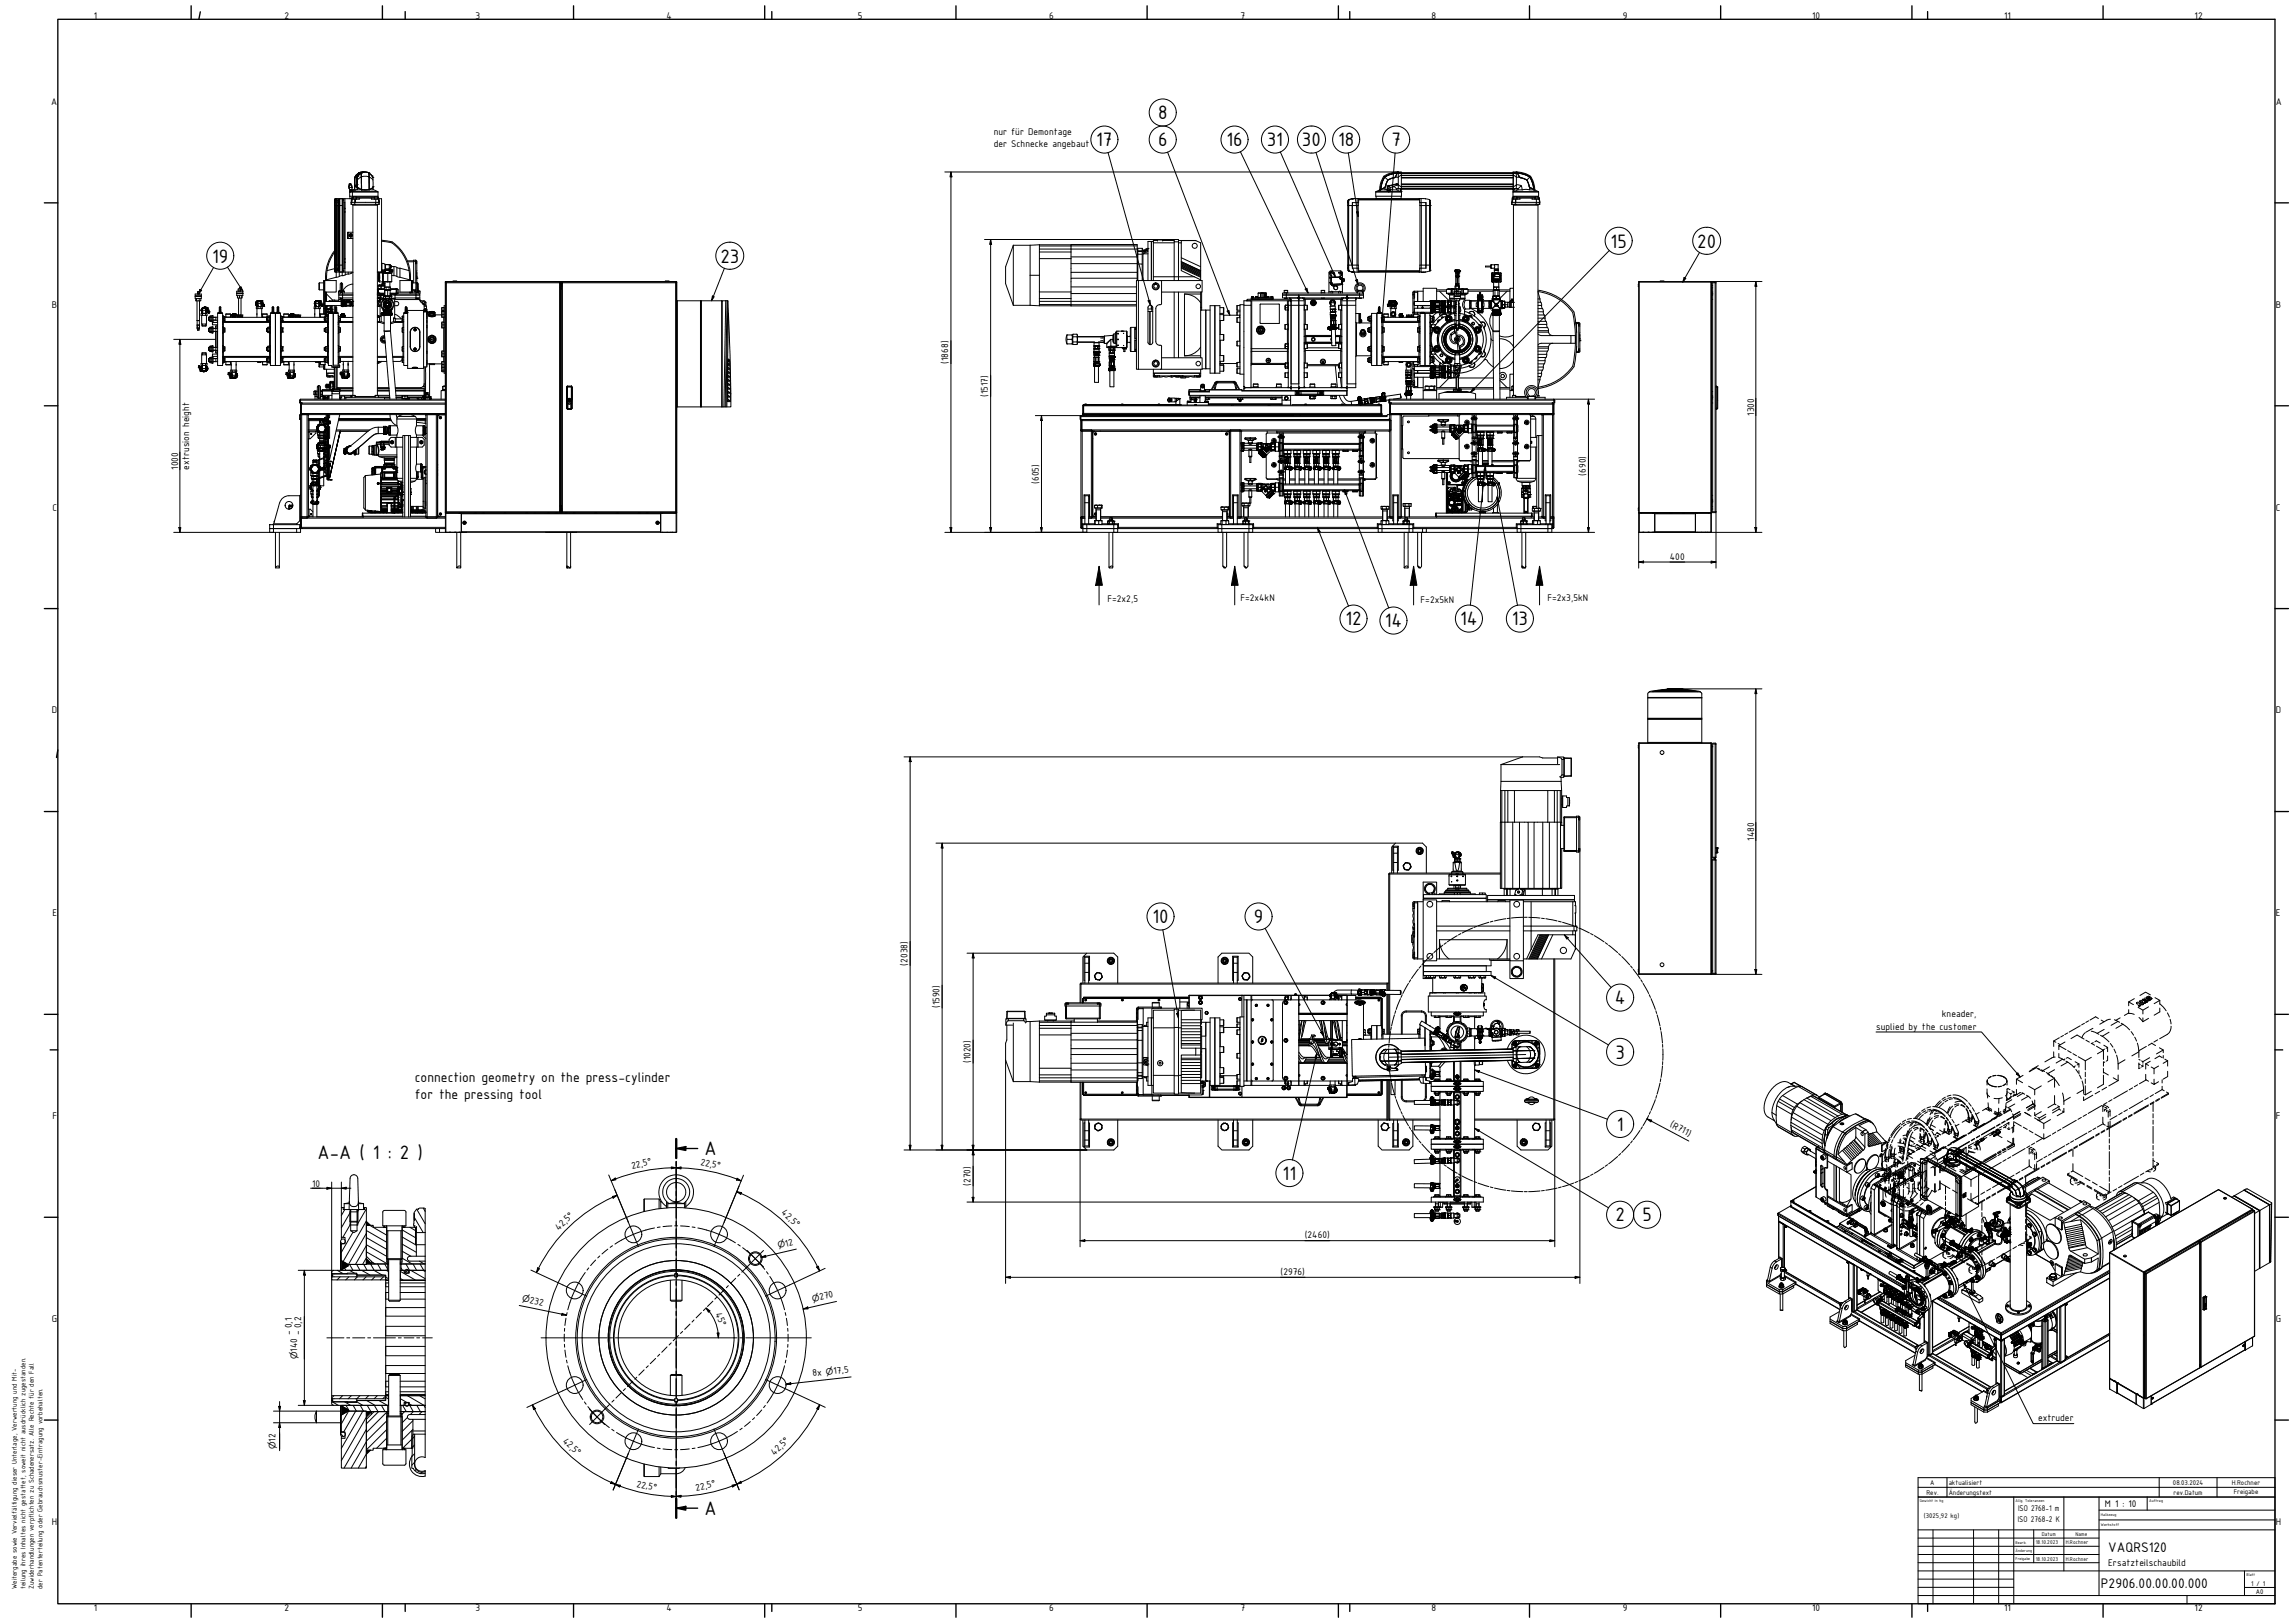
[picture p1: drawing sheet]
<svg xmlns="http://www.w3.org/2000/svg" width="1189mm" height="841mm" viewBox="0 0 1189 841" stroke-linecap="round" stroke-linejoin="round" font-family="sans-serif">
<defs><g id="words">
<g font-size="10.9">
<text x="600" y="62">8</text>
<text x="568" y="76">17</text>
<text x="600" y="76">6</text>
<text x="636" y="76">16</text>
<text x="657" y="76">31</text>
<text x="675" y="76">30</text>
<text x="693" y="76">18</text>
<text x="721" y="76">7</text>
<text x="835" y="128">15</text>
<text x="880" y="128">20</text>
<text x="110" y="136">19</text>
<text x="373" y="136">23</text>
<text x="697" y="324">12</text>
<text x="718" y="325">14</text>
<text x="757" y="324">14</text>
<text x="784" y="324">13</text>
<text x="597" y="478">10</text>
<text x="650" y="478">9</text>
<text x="837" y="520">4</text>
<text x="837" y="549">3</text>
<text x="838" y="586">1</text>
<text x="365" y="599">A</text>
<text x="165" y="601">A-A ( 1 : 2 )</text>
<text x="665" y="611">11</text>
<text x="837" y="633">2</text>
<text x="851" y="633">5</text>
<text x="365" y="785">A</text>
</g>
<g font-size="7.7">
<text x="215" y="561">connection geometry on the press-cylinder</text>
<text x="215" y="570">for the pressing tool</text>
<text x="1093" y="804">VAQRS120</text>
<text x="1089" y="823">P2906.00.00.00.000</text>
</g>
<g font-size="5.4">
<text x="49" y="10">1</text>
<text x="147" y="10">2</text>
<text x="247" y="10">3</text>
<text x="345" y="10">4</text>
<text x="445" y="10">5</text>
<text x="544" y="10">6</text>
<text x="643" y="10">7</text>
<text x="742" y="10">8</text>
<text x="841" y="10">9</text>
<text x="939" y="10">10</text>
<text x="1039" y="10">11</text>
<text x="1137" y="10">12</text>
<text x="26" y="54">A</text>
<text x="1179" y="54">A</text>
<text x="515" y="70">nur für Demontage</text>
<text x="515" y="76">der Schnecke angebaut</text>
<text x="27" y="159">B</text>
<text x="1179" y="159">B</text>
<text x="491" y="188" transform="rotate(-90 491 188)">(1868)</text>
<text x="512" y="206" transform="rotate(-90 512 206)">(1517)</text>
<text x="909" y="215" transform="rotate(-90 909 215)">1300</text>
<text x="92" y="243" transform="rotate(-90 92 243)">1000</text>
<text x="98" y="243" transform="rotate(-90 98 243)">extrusion height</text>
<text x="538" y="251" transform="rotate(-90 538 251)">(605)</text>
<text x="822" y="246" transform="rotate(-90 822 246)">(690)</text>
<text x="27" y="265">C</text>
<text x="1179" y="265">C</text>
<text x="865" y="290">400</text>
<text x="574" y="312">F=2x2,5</text>
<text x="643" y="311">F=2x4kN</text>
<text x="802" y="311">F=2x3,5kN</text>
<text x="736" y="312">F=2x5kN</text>
<text x="27" y="370">D</text>
<text x="1179" y="370">D</text>
<text x="909" y="436" transform="rotate(-90 909 436)">1480</text>
<text x="27" y="475">E</text>
<text x="1179" y="475">E</text>
<text x="470" y="500" transform="rotate(-90 470 500)">(2038)</text>
<text x="487" y="522" transform="rotate(-90 487 522)">(1590)</text>
<text x="1006" y="527">kneader,</text>
<text x="972" y="533">suplied by the customer</text>
<text x="503" y="551" transform="rotate(-90 503 551)">(1020)</text>
<text x="27" y="580">F</text>
<text x="1179" y="580">F</text>
<text x="865" y="584" transform="rotate(28 865 584)">(R711)</text>
<text x="328" y="606" transform="rotate(-11 328 606)">22,5°</text>
<text x="363" y="604" transform="rotate(11 363 604)">22,5°</text>
<text x="162" y="615">10</text>
<text x="503" y="615" transform="rotate(-90 503 615)">(270)</text>
<text x="405" y="629" transform="rotate(44 405 629)">42,5°</text>
<text x="290" y="638" transform="rotate(-44 290 638)">42,5°</text>
<text x="676" y="642">(2460)</text>
<text x="407" y="646" transform="rotate(-13 407 646)">12</text>
<text x="664" y="660">(2976)</text>
<text x="274" y="675" transform="rotate(12 274 675)">232</text>
<text x="425" y="674" transform="rotate(-13 425 674)">270</text>
<text x="371" y="681" transform="rotate(68 371 681)">45°</text>
<text x="27" y="685">G</text>
<text x="1179" y="685">G</text>
<text x="151" y="692" transform="rotate(-90 151 692)">-0,1</text>
<text x="156" y="692" transform="rotate(-90 156 692)">-0,2</text>
<text x="154" y="700" transform="rotate(-90 154 700)">140</text>
<text x="421" y="713" transform="rotate(-6 421 713)">8x</text>
<text x="432" y="712" transform="rotate(-6 432 712)">17,5</text>
<text x="1056" y="736">extruder</text>
<text x="143" y="747" transform="rotate(-90 143 747)">12</text>
<text x="291" y="747" transform="rotate(44 291 747)">42,5°</text>
<text x="401" y="754" transform="rotate(-44 401 754)">42,5°</text>
<text x="330" y="770" transform="rotate(11 330 770)">22,5°</text>
<text x="361" y="772" transform="rotate(-11 361 772)">22,5°</text>
<text x="1091" y="781">M 1 : 10</text>
<text x="27" y="790">H</text>
<text x="1179" y="790">H</text>
<text x="1093" y="811">Ersatzteilschaubild</text>
<text x="49" y="835">1</text>
<text x="147" y="835">2</text>
<text x="247" y="835">3</text>
<text x="345" y="835">4</text>
<text x="445" y="835">5</text>
<text x="544" y="835">6</text>
<text x="643" y="835">7</text>
<text x="742" y="835">8</text>
<text x="841" y="835">9</text>
<text x="939" y="835">10</text>
<text x="1039" y="835">11</text>
<text x="1137" y="835">12</text>
</g>
<g font-size="4.6">
<text x="403" y="647" transform="rotate(-13 403 647)">⌀</text>
<text x="270" y="674" transform="rotate(12 270 674)">⌀</text>
<text x="421" y="675" transform="rotate(-13 421 675)">⌀</text>
<text x="154" y="704" transform="rotate(-90 154 704)">⌀</text>
<text x="428" y="712" transform="rotate(-6 428 712)">⌀</text>
<text x="143" y="751" transform="rotate(-90 143 751)">⌀</text>
<text x="1046" y="783">ISO 2768-1 m</text>
<text x="1046" y="788">ISO 2768-2 K</text>
</g>
<g font-size="3.9">
<text x="1000" y="769">A</text>
<text x="1010" y="769">aktualisiert</text>
<text x="1126" y="769">08.03.2024</text>
<text x="1157" y="769">H.Rochner</text>
<text x="998" y="775">Rev.</text>
<text x="1010" y="775">Änderungstext</text>
<text x="1126" y="775">rev.Datum</text>
<text x="1158" y="774">Freigabe</text>
<text x="1167" y="822">1 / 1</text>
<text x="9" y="823" transform="rotate(-90 9 823)">Weitergabe sowie Vervielfältigung dieser Unterlage, Verwertung und Mit-</text>
<text x="13" y="823" transform="rotate(-90 13 823)">teilung ihres Inhaltes nicht gestattet, soweit nicht ausdrücklich zugestanden.</text>
<text x="18" y="823" transform="rotate(-90 18 823)">Zuwiderhandlungen verpflichten zu Schadenersatz. Alle Rechte für den Fall</text>
<text x="22" y="823" transform="rotate(-90 22 823)">der Patenterteilung oder Gebrauchsmuster-Eintragung vorbehalten.</text>
<text x="1169" y="826">A0</text>
</g>
<text font-size="3.8" x="997" y="787">(3025,92 kg)</text>
<g font-size="3">
<text x="1058" y="796">Datum</text>
<text x="1076" y="796">Name</text>
<text x="1055" y="800">18.10.2023</text>
<text x="1071" y="800">H.Rochner</text>
<text x="1055" y="809">18.10.2023</text>
<text x="1071" y="809">H.Rochner</text>
</g>
<g font-size="2.3">
<text x="995" y="778">Gewicht in kg</text>
<text x="1045" y="778">Allg. Toleranzen</text>
<text x="1114" y="778">Auftrag</text>
<text x="1089" y="786">Halbzeug</text>
<text x="1089" y="791">Werkstoff</text>
<text x="1045" y="800">Bearb.</text>
<text x="1045" y="804">Änderung</text>
<text x="1045" y="808">Freigabe</text>
<text x="1164" y="817">Blatt</text>
</g>
</g></defs>
<!-- layer: Schraffur (ISO) -->
<g fill="none" stroke="#000" stroke-width=".52">
<path d="M179 627l-2 3M181 628l-4 8M182 634l-4 7M183 638l-6 11M186 627l-1 1M190 638l10 6M190 626l-5 9M190 633l-12 21M190 639l-9 16M192 635l8 5M199 635v1M200 636h.1"/>
<path d="M208 637l8 5M209 635v1M212 636l4 2M215 631l4 8M216 627l4 7M219 626l1 2M175 658l3 2M179 657v1M181 658l3 2M181 655l2 3M185 655l2 3M187 658l5 3"/>
<path d="M189 655l1 3M190 641l10 6M190 649l11 6M190 645l10 6M190 645l-6 10M190 652l-2 3M192 655l2 3M193 654l2 1M194 658l4 3M196 655l2 3M199 655l2 3M200 658l1 1"/>
<path d="M208 659l7 4M208 657l1 1M208 652l6 3M208 648l5 3M208 645l8 4M208 641l8 4M210 655l2 3M212 658l-2 1M213 658l7 5M214 655l2 3M217 654l3 1M218 655l2 3"/>
<path d="M219 658l1 1M176 662l-1 1M181 662l-2 1M185 660v1M185 662l-1 1M190 662l-2 1M194 662l-1 1M199 662l-2 1M200 662l1 1M208 663h1M172 726l3 2M173 723l-1 1"/>
<path d="M178 723l-2 2M179 726l3 2M179 728l2 3M181 731l-4 7M182 723l-2 2M183 728l2 3M184 731l-6 11M185 726l3 2M186 723l-1 2M187 728l1 3M188 731l-11 20M190 734l-13 23"/>
<path d="M190 726l4 2M190 728l2 3M191 723l-2 2M194 728l2 3M196 723l-2 2M196 731l-6 7M196 726l5 2M198 728l2 3M200 724l1 1M200 723l-2 2M200 736l-10 11M201 731l-11 11"/>
<path d="M208 725l3 2M209 728l2 3M210 731l-2 2M211 727h-1M211 723l9 5M211 734l-3 3M212 727l1 1M212 728l2 3-1 2M214 736l-6 6M216 728l2 3M217 723l3 2M219 731l-2 2"/>
<path d="M220 728v1M177 743l1 1M190 741l-12 20M190 747l-8 14M190 753l-4 8M190 760l-1 1M199 750l1 1M200 750h.1M200 745l-5 5M200 741l-10 10M209 750l1 1M214 745l-5 5"/>
<path d="M214 741l-6 5M215 749l-2 1M215 758l-2 1M215 753l-2 2M215 744l-2 2M216 761l-1 1M219 763l-1 1"/>
</g>
<g fill="#000">
<path d="M570 293l1 10h-3zM640 293l2 10h-4zM733 293l1 10h-3zM798 293l2 10h-4zM190 633l2 2h-2zM190 652l3 3h-3zM190 731h3l-3 3zM190 751h2l-2 3z"/>
<path d="M177 653l3 2v1l-3 2z" fill-rule="evenodd"/>
<path d="M177 729l3 1v1l-3 2z" fill-rule="evenodd"/>
</g>
<!-- layer: Sichtbar (ISO) -->
<g fill="none" stroke="#000" stroke-width=".52">
<path d="M181 98h.1M181 95v3M181 99h.1M181 98v1M182 96h.1M182 95h.1M182 95v2M182 95v1M182 95h-1M182 96v1M182 99h-1M182 98h.1"/>
<path d="M182 98l-1 1M182 97l-1 1M182 97v1h-1M182 98v1M182 97h.1M183 98l-2 1M183 98l-1 1M184 98h1M184 97v1M184 98h-1M184 92v5M184 96l1 2"/>
<path d="M184 96l1 1M184 92h.1M184 96v2M184 92v4M185 91l-1 1M185 97h.1M185 91v6M185 92v6M185 92v1M185 95v2M185 92l1 5M185 98h6"/>
<path d="M185 98l-2 1v3M185 97v1M186 97l1 1M186 90h.1M186 90l-1 1M186 90l-2 2M187 90h-1a7 7 0 0 0-1 7M187 90l-2 1v1M187 90h.1M187 90l-2 2M187 92h-1a2.8 2.8 0 0 0-1 4v1M187 92h4"/>
<path d="M187 98h4M187 98h.1M188 89l-2 1M189 89l-3 1M189 89l-2 1M189 89h.1M189 89l2 1M191 90l-2-1-2 1M191 90v2M191 90h.1M191 90l2 2zM191 92h1a2.9 2.9 0 0 1 1 4v1"/>
<path d="M191 92v6M191 98h.1M193 92v1M193 98l3 1v3h-15v-3M193 97l-2 1M193 97v1h-2M715 98l-2 1v3h13v-2M715 98h.1M716 98h-1M716 98h.1M716 98h2M717 91l1 1"/>
<path d="M717 97l-1 1M718 92h.1M718 92a1.5 1.5 0 0 1 1 1 1.5 1.5 0 0 1-1 2v3M719 98l2 1M719 98h-1M719 98h1M719 98h.1M719 93l-2 4M719 99h1M719 98v1M719 96v2M720 96h.1"/>
<path d="M720 96h-1M720 98l1 1h-1h-1v-1M720 98v1M720 99h.1M720 98h2M720 97v1M722 98l4 1M722 97v1M722 96l2 2M724 95l-5 2v1l5-2M724 95h.1M724 95l-4 1"/>
<path d="M724 90l-1 2-4 1M724 90l-1 2a5 5 0 0 0-5 5h-1M724 90h.1M724 95v1M724 96h1M724 89v1M724 89h2v1M724 89h-1a8 8 0 0 0-8 9M725 96l1 1M725 92l-6 1M725 92v4M726 98h.1"/>
<path d="M726 99v1M726 98v1M726 91l-1 1M726 90v1M726 97v1M726 90h.1M726 91v6M726 98h58M726 89h58M784 89v1M784 98h.1M784 89h2"/>
<path d="M784 90v8M784 97v1M784 91l2 1M784 90v1M784 90h.1M784 91v6M784 98v1M785 98h-1M785 98h.1M786 96l-2 1M786 92h3l2 1M786 96h2"/>
<path d="M786 92v4M786 89l1 3h1M786 89l5 1 2 1M787 98l1-2 1 2M788 92a6 6 0 0 1 5 5M789 98h6M789 98h-2l-3 1M793 92h-1a1.6 1.6 0 0 0 0 3l1 3M793 92v-1l1 2 1 5M793 97l2 1M795 98h.1M795 98l2 1v3h-13v-3"/>
<path d="M174 105v34M174 107v30M174 103l-1 1v3h1M174 105h-1v34l1 2M174 107h3M174 103v2M174 103h3M174 103v4M176 104h-1v36M177 103h-1l-1 2-1-1M177 107h.1M177 103h1v38h-1"/>
<path d="M177 103v38M177 103h.1M178 105h1v34h-1M179 110h.1M179 108h.1M179 103v38M181 102v1M182 105v1h15v-1M182 103h-4M182 103h.1M182 103v2M182 106h1h13"/>
<path d="M183 103h-1M183 103v-1h13v1M183 103h2M183 106v99M183 102h.1M183 102v1M183 106h1M183 106h.1M184 103v2zM184 106h.1M184 102l1 1M185 103h9h-1"/>
<path d="M185 103h1M186 103h-4M186 103h7M194 103h2M194 102v1M194 106h1M194 106h.1M195 103v2M195 106h.1M196 102v1M196 106v99M196 103h-3"/>
<path d="M196 103h.1M196 103l1 2-1-2v2h-14M196 103h2v38h-2M699 105v32M699 104v1zM699 103v1M700 103h1M700 103h.1M701 103h-2M701 103h.1M701 105v2M702 103h-1"/>
<path d="M702 103h1M702 103h-3M703 105v34M704 107v30M704 105h-3v34h3M704 104h32M704 103h32M704 103h-1v2M713 102v1M726 102v1M736 103h-32v4h-5M736 103v2"/>
<path d="M736 105h3v34h-3M736 107v30M736 103h3a1.7 1.7 0 0 1 2 0 1.7 1.7 0 0 1 0 2v2h-5v-2M736 103h.1M737 105v34M739 103h.1M741 107v32a2 2 0 0 1 0 2 2 2 0 0 1-3 0h-2M783 105v1h15v-1M784 103l-1 2M784 103h.1M784 106h13M784 103v2"/>
<path d="M784 103h4M784 103v-1h13v1M784 103h2M784 106v99M784 102h.1M785 102l-1 1M785 106h1M785 106h.1M785 103v2zM786 106h.1M786 102v1M786 103h10h-2"/>
<path d="M786 103h2M788 103h6M795 103h2M796 102v1M796 106h1M796 106h.1M796 103v2M797 106h.1M797 102v1M797 106v96M797 103h1h-4M797 103h1"/>
<path d="M798 103v2v-2v2h-15M798 103h.1M173 139l-4 1M173 130l-2 3-1 4-1 8M173 131l-2 4-2 5M174 139h.1M174 137h-1v3M174 137h3M174 137v3M175 140h1M179 134h.1M179 136h.1"/>
<path d="M180 124h3M180 120v4M182 121h.1M182 123h.1M182 122h.1M182 122h-1h1M183 120h-3v4M198 125a10 10 0 0 1 10 5 21 21 0 0 1 4 10M198 124l1 1a10 10 0 0 1 9 5 23 23 0 0 1 5 15M198 137h1M198 136h.1M199 137h1"/>
<path d="M200 140h-2v1M200 137h2M200 137v4M200 139h.1M200 139l2 1zM202 137a1 1 0 0 1 1 1 1 1 0 0 1-1 1l1-1zM202 137l1 1-1 1M202 137v4h-2M202 140h1M203 138h.1M203 138l3 1M206 139h1"/>
<path d="M207 139l5 1M207 139v5M211 135h3M215 136h1h-1M215 135l1 1M215 135v2h1M215 135h.1M215 135h1v12M215 135h-1v12M525 127v31M525 127l-4 11v9l4 11M525 127h9"/>
<path d="M534 127v31M539 127v31M539 127h-5M539 127h16M555 137h34M555 133h34M555 129h34M555 127h34M589 137l1 8v-8h2v8M589 130h1M589 129h3M590 130l-1 2"/>
<path d="M590 132v5M592 130v7M592 130h-2v2h2M592 130h-2v-1v1M592 129v1h1M592 129v1M592 130v15M593 132h2M593 130v1M593 130v2M594 129v1v-1v1M595 129h-1a.9 .9 0 0 0-1 0 .9 .9 0 0 0 0 1l2-1"/>
<path d="M595 130a1 1 0 0 1-1 1 1 1 0 0 1-1-1M595 130l-2 2M597 125v20M598 126v19M598 125h-3v20M600 125h-2v1h11M600 125v-1h3v1M603 125h6M609 124h2v1h-2zM609 125v20M611 126h1v14l10 5M611 125v20"/>
<path d="M611 125h9M612 136l10 4M612 139l10 5M612 136l10 5M612 137l10 5M612 138l10 5M620 125l2 1v19M620 125h-8v1M620 125h.1M699 139v-2h5v2M701 137v2M703 139v2"/>
<path d="M704 139v2M736 139v2M741 137h-5v4h-32M754 140v1M754 140h2M755 140h-1M756 140v1M772 138h-2h2M773 137v2M773 137h.1M773 139h.1M773 137h1"/>
<path d="M773 137v1v1M774 137h2M774 139l2 1zM774 137v2M774 139h-1M776 137v4h-2v-2M101 152h3v1l-3 1h3v1h-3zM101 155v1h1v-1M102 156v14M102 152h.1M102 152v-1h1v1M103 151v1"/>
<path d="M103 155v1h-1M103 156v14M104 155v1h-1M104 153h.1M104 153v1M104 154h.1M105 160v1M105 160h.1M105 159v1M105 159a1.5 1.5 0 0 0 0 3M105 159h1M106 159l-1 1"/>
<path d="M106 159h.1M106 159l1 1M106 159h-1M106 160h.1M106 159h1M107 159h.1M107 160h.1M107 160l1-1 1 2M123 151h3v2h-3v-1h3h-3zM123 152h.1M123 153v1h1v-1M124 154v9"/>
<path d="M124 151h1M124 150h-1v1M124 150h1v1M124 150v1M124 154h1v-1v1M125 154v9M126 152h.1M133 157h.1M133 158h.1M133 157v1M133 156h.1M133 156v1"/>
<path d="M133 156v2v1v-2l1-1zM133 159h.1M133 156h1l-1 1v1v-1zM133 160v4M133 157v2h2v-1M133 156h1M134 156h.1M134 156h-1M134 159h1v1M134 156h1M134 156l-1 1v1M134 156l-1 1"/>
<path d="M134 156l1 1M134 156a1.4 1.4 0 0 0-1 1 1.4 1.4 0 0 0 0 1M135 156h.1M135 156h-1M135 156h1M135 159h1v1h-3v-1h1v1M135 157v1M135 157h.1M135 158h.1M135 158a1.3 1.3 0 0 0 0-2 1.3 1.3 0 0 0-2 0 1.3 1.3 0 0 0 0 2M135 157h1M136 158h-1"/>
<path d="M136 158h.1M136 157h.1M136 160v4M136 156h.1M136 157v1M136 156h-1M136 156l1 2M136 158v1v-1M137 159h.1M137 159h-1M137 158h-1M137 158v1v-1"/>
<path d="M137 158h.1M163 157h.1M163 158h.1M163 157v1M163 160v4M163 156v1M163 156h.1M163 158a1.3 1.3 0 0 1 1-2 1.3 1.3 0 0 1 1 2M163 157h1M163 157v2h2v-1M163 158a1.4 1.4 0 0 1 0-2 1.4 1.4 0 0 1 2 0 1.4 1.4 0 0 1 0 2M163 157l1-1 1 1"/>
<path d="M164 157l-1 1M164 156h.1M164 159h1v1M164 156a1.4 1.4 0 0 0-1 2M164 156h-1M164 156h1M165 156h1M165 156h.1M165 156h-1M165 156l1 1M165 159h1v1h-3v-1h1v1M165 157v1"/>
<path d="M165 157h.1M165 158h.1M166 156h-1M166 157h.1M166 157l-1 1M166 156h.1M166 160v4M166 157v1M166 158h.1M166 156l1 2M166 158h1M167 158h-1"/>
<path d="M167 158h.1M167 158v1l-1-1M167 159h.1M167 158v1v-1M168 145v13zM168 158v5M168 147h-3v3h3M168 158v5h-2v1h2v-1M168 150h.1M168 147h.1M168 145h6v6h-6zM169 158v6h-22"/>
<path d="M169 151v5M169 151v1l3 4M169 152v4M169 158v6M169 140v5M170 159v1h1M170 159h2v3M171 156h1v-1h1v1M171 156h-1M172 158l-2 1M172 158v1M172 158h.1"/>
<path d="M173 158v4M173 140h.1M173 140l1 1M173 156h3M174 140v1M174 144l-5 1M174 141v3M174 141h3M175 140l1 1M175 140v-1l-1 1M175 151h1M175 151v1h8"/>
<path d="M176 152v1h2M176 155l-1 1M176 154v1h7M176 141h.1M176 141h1M176 150h.1M176 151h-1M176 151a.7 .7 0 0 0 1 1 .7 .7 0 0 0 1-1M176 151v-4h1h1v4M176 151v1M176 155h2M176 154v1"/>
<path d="M177 156h.1M177 156v3h1v-3M177 156h-9v2h9M177 159h1M177 157h.1M177 159h.1M177 158h.1M177 156h1M177 158h1M177 156h2M177 157h1M177 156v1"/>
<path d="M177 158l1 1M177 158v1M177 157l1 1M177 141h.1M178 159h.1M178 156v1M178 156l-1 1M178 156h.1M178 154h5M178 157h.1M178 156h-1M178 154v1"/>
<path d="M178 151h.1M178 150h.1M178 151v1M178 158h.1M178 157v1M178 158v1M178 158h-1M178 141h5M178 158v-2v3M178 156v2zM178 158h1M179 158v1"/>
<path d="M179 159h.1M179 156v2M179 157h-1M179 156v1M179 157v1M179 159h2M179 157h.1M179 156v1v-1M179 156h.1M179 157v1zM179 158h.1M179 158h2z"/>
<path d="M179 157v1v-1M179 157h2h-2M179 156h2zM181 157v1M181 156v1M181 156h.1M181 156v2M181 158v1M181 156h2M181 158h2M181 159h.1M182 156v2"/>
<path d="M183 156h.1M183 156v2M183 159h.1M183 158h-1M183 158v-2v3M183 158v1M183 156v3M183 147a6 6 0 0 0-5 4M183 153h-7v1h2M183 141l-9 3M196 150h3h-3M196 156v1v1"/>
<path d="M196 157v1M196 159h.1M196 153h1M196 154h1M196 156h.1M196 153h.1M196 154h.1M196 155h.1M196 152h.1M196 152l2 1M196 155h1M196 141h.1"/>
<path d="M196 141h1M196 159h1M196 148v4M196 144h.1M196 143h.1M196 156h1M196 142v4zM196 143v1M196 145h.1M196 150v2M196 142v4M196 148h.1"/>
<path d="M196 148h1M197 159h.1M197 156h-1l1 1M197 156v1M197 153h.1M197 154h.1M197 152h-1v1h1v-1M197 155l-1 1M197 158h.1M197 158l-1 1M197 152h2M197 156v8"/>
<path d="M197 141h2M197 141h.1M197 154l1 1M197 153v1M197 154v1M197 148v2M198 148v2M198 148h1h-3h3M198 147v1M198 152h1M198 147h1h-1M198 147h.1"/>
<path d="M198 155h1M198 141h.1M198 146h5M198 141h1M198 147h1M198 141v5M198 141l-2 1v1v3h2M198 141h2M198 153h-1M198 146v1M198 155l-2 1M199 141v6"/>
<path d="M199 141l4 1v4M199 155h1M199 155h.1M199 155v2M199 155a4 4 0 0 0 0 6M199 153h.1M199 154h1v1v-1M199 154v1M199 153h-1M199 146v1M199 153v1M199 159v2"/>
<path d="M199 154h4M199 154h.1M199 147v1M199 157a1.8 1.8 0 0 0 2 3 1.8 1.8 0 0 0 1-3M199 150h-3v2M199 149h3v1M199 150h3M199 157v1l1 2h2l1-2-1-1M199 150h.1M199 147h.1M199 149v1M199 158l1 1"/>
<path d="M199 150h3zM199 153h3M199 153h2M199 146v3M199 150v3M200 140h2zM200 153v1M200 154h2v1M200 155h.1M200 141h.1M200 140h.1M200 157l-1 1"/>
<path d="M200 157h1l1 1-1 1h-1l-1-1zM200 159h1M200 149v1M200 141h1M200 155h1M200 156l-1 1M200 155v1h1v-1M201 141h.1M201 153h1M201 150v3M201 156l1 1M201 156h-1l-1 2"/>
<path d="M201 155h1M201 155h2M201 156a1.6 1.6 0 0 1 1 3 1.5 1.5 0 0 1-3 0 1.6 1.6 0 0 1 1-3 2.1 2.1 0 0 0-1 3 2.1 2.1 0 0 0 3 0 2.1 2.1 0 0 0-1-3v1M201 157h.1M201 141h1M201 157a1.4 1.4 0 0 1 0 2M202 141h.1M202 149v1M202 157v1M202 153v1M202 154h1M202 155h1"/>
<path d="M202 154v1M202 158v1M202 146v3M202 149h-3M202 150h.1M202 153h.1M202 153l1 1M202 150v3M202 150h3M202 155h.1M203 155h.1M203 159v2"/>
<path d="M203 155h2M203 154v1M203 155v2M203 155a3 3 0 0 1 0 5M203 155h-3h1M203 143h3M203 141h-1M203 141h.1M204 140v1M205 156h1a1.1 1.1 0 0 1 1 1 1.1 1.1 0 0 1-1 1h-1M205 155h13M205 155h-2h2v10"/>
<path d="M205 154h13M205 155v-2h13v2M205 152v1M205 150h.1M205 150v2h-3M205 152h-3h3M205 150v2M205 152h-3M206 143l1 1M206 150h-1h1v2h-1h1M206 150v2M206 152h12"/>
<path d="M207 144l5 1M207 145h6v6h-6zM211 159v3M212 140v5M212 151v1M213 151v1M213 150h.1M213 147h.1M213 145h.1M213 145h1v7M213 145v7M214 150h1"/>
<path d="M214 147h2M215 151h.1M215 151v1M215 150h.1M215 151a.7 .7 0 0 0 1 1 .7 .7 0 0 0 1-1M215 151l1-4h1v4M216 155h1M216 154v1M216 147h.1M216 141v2M216 143h.1M216 144h.1"/>
<path d="M216 143v1M217 154v1M217 151h1M217 150h.1M217 151v1M217 151h.1M218 156h.1M218 152v1h-2M218 155l2 3v4M218 151v1M218 156h2M219 157v-1h1v2"/>
<path d="M219 157h.1M219 157v1M219 158h1zM220 156l1 1M220 159h1M220 158h1M221 157v3h-1M229 159v1M229 159h1v2M230 159h.1M231 158h-1v35h1M231 146h.1"/>
<path d="M235 146h2M290 149l1 1M290 148v-2h-59v1v118l59 1v-2M290 147h1M290 148v116M291 149v1M291 148v1M291 148h.1M291 150h.1M291 146h60l-1 120-59-1zM345 146h2M351 146h-1"/>
<path d="M351 156h12M363 156h11M363 156v55M374 156h3l2 55h-5zM525 158h9M534 158h21M555 141v-14h34v18M555 152h34M555 158h34M555 156h34M555 149h34M589 144h-34v15h34"/>
<path d="M589 141h-34v3M595 158h2v1v18a1.2 1.2 0 0 1-1 2 1.2 1.2 0 0 1-1-2v-18zM597 158v2M598 147h2v1v1h-2v-1zM601 158h-1l-1 2v17M602 145v1v11v1M602 151h21v-6h-34v46h34v-6h-21M609 151v34M611 151v34M622 151v34M622 152h-8a10 10 0 0 1 8 5M622 159h1"/>
<path d="M623 151v10h2v30h-2M627 158h3v35h-3zM630 158h2v35h-2zM632 159l2 1v2h-2M643 158h-2v3h2M645 158h3v-2h-3v44M645 158h-2v36h2M646 156v-1zM648 158v43h-3v-1M649 154h1M649 154h.1M649 156l-1 33"/>
<path d="M649 155h-1M649 155h10M650 154h.1M650 154h2M651 154h.1M651 154h1M652 154h.1M652 152h1M652 154h3M652 152v2M652 154h4M653 158h10v10h-10z"/>
<path d="M653 152v2v-2h1v2M654 152h.1M654 152h1M655 152h.1M655 152v2zM655 152v2M655 152h1M655 154h1M656 152v2zM656 152v2M656 152h-4M656 152h.1"/>
<path d="M656 154h.1M657 154h1M657 154h.1M658 154h.1M658 154h2M659 154h.1M659 154h1M659 155h1M660 154h.1M660 154v1h-1M660 154h-12v1h1M665 152h2"/>
<path d="M666 151v1M666 151h.1M666 150h1M666 155h1M666 154v1M666 159v1M666 158h.1M666 158v3M666 158h2v2M666 159h1M667 154v1M667 156v2"/>
<path d="M667 151v1M668 158h.1M668 158v3M668 154l1 1zM669 156h.1M669 156v-1h-23v1h23M669 156v43M669 156v44M669 156h-1v2M669 156h7M673 155l2-1 1 1M673 155v45l1 1"/>
<path d="M673 155l-1-1h-3v2M673 155v44M673 154v1l-1-1zM675 154h1v1zM676 155v46h-2M676 158v3M676 155v3M676 155h19M679 157h1M679 157l1 1M679 157h.1M680 157v1"/>
<path d="M680 156v1M680 156l-1 1M680 158h1M680 156h.1M680 158h.1M680 156h1M680 157h1h-1M680 157h.1M681 156a.9 .9 0 0 0-1 1 .9 .9 0 0 0 1 1M681 156v1M681 156h.1M681 157v1"/>
<path d="M681 156h-1M681 156h1M681 157h.1M681 158h.1M681 156l1 1M682 157a.9 .9 0 0 0-1-1 .9 .9 0 0 0-1 1 .9 .9 0 0 0 1 1M682 156v1M682 156v2h-2M682 157l-1 1M685 152h2M685 151v1M685 151h.1"/>
<path d="M685 150h1M685 155h1M685 154v1M686 154v1M686 151h.1M686 151v1M689 157l1 1M689 159v1M689 144l1-1-1 1M690 156v2v-1M690 156h.1M690 147h.1"/>
<path d="M690 156l-1 1M690 156v1M690 144v3M690 152v-1l1 1M690 147v1M690 144v2M690 144h.1M690 144h4M690 148h.1M691 141l-2 1 2-1M691 141h.1M691 148h.1"/>
<path d="M691 148v1v-1M691 156h-1M691 156l1 1M691 156l1 2M692 158h.1M692 157v1M692 156a1 1 0 0 0-1 0 1 1 0 0 0-1 0M692 157h.1M692 158v-1l-1-2-1 1-1 1 1 1-1 1M692 148l-1 2h2M692 158v2M692 158l-2 1"/>
<path d="M692 159h-3M692 148h.1M693 148h.1M693 148v1M693 150h-1M693 149v1M694 152v-1l1 1M694 144h.1M694 143h1M694 144h-4M694 144h1zM694 144l1 1"/>
<path d="M695 144h.1M695 144v1M695 145h.1M695 145v2M695 154v1l1-1-1 1M695 144h1M695 142v1M695 142l-1-1 1 2M695 147h.1M695 147h-5M695 155v46M695 158v3"/>
<path d="M695 156h8M695 155v3M695 147l-5 1M696 146h-1M696 144h.1M696 146h.1M696 144v8M696 144v2M696 145v-4h-1h-6v11M696 144l1 2M696 145l1 1M696 144v1"/>
<path d="M697 146h-1M698 154v1zM698 154h-24h-1h1l-1 1M698 154v1M698 155v45M698 153v1M698 155v44M698 154h1l-1 1zM698 154h1M699 154l-1 1M699 140v-1a1.7 1.7 0 0 0 0 2 1.7 1.7 0 0 0 2 0h1M699 140h.1"/>
<path d="M699 140l3 1M700 141h1M701 141h.1M702 141h1M703 154v47h-5M703 158h-9v3h1M703 154v1zM703 141h1M703 152a2.7 2.7 0 0 1 0-4 2.7 2.7 0 0 1 4 0 2.7 2.7 0 0 1-1 4M703 151v1M704 152v-1h2v1h-41v1h2M704 151a1.5 1.5 0 0 1 0-3 1.5 1.5 0 0 1 2 0 1.5 1.5 0 0 1 0 3"/>
<path d="M704 150h2M704 151h.1M704 140h32M704 155h1M704 141h32M704 141h.1M704 154v1M705 153h-40v1h7l1-1v2M705 153h-7v1M705 153h2v1h-8M705 154v1M706 151h.1"/>
<path d="M706 152h1v1h-2M706 151v1M714 159v3M719 158h1M719 158v1v-1M719 158h.1M719 159h.1M719 159h1M720 158h.1M720 158v1v-1M720 157h.1M720 157v1"/>
<path d="M720 156l-1 2M720 156h.1M720 156h1M720 157l1 1M720 158h1M720 157h1M720 159h1v1h-1zM721 157h.1M721 156h.1M721 157v1M721 157h-1M721 158l1 1"/>
<path d="M721 158h.1M721 160v2M721 156v1M721 159h2M721 156h1M721 158v1M721 160h3v-1h-1v1M721 156h2M722 156h.1M722 156h-1M722 159h1zM722 156a1 1 0 0 1 1 1 1 1 0 0 1-1 1"/>
<path d="M722 157h-1l1 1M722 159h.1M722 156h1M722 156a1.4 1.4 0 0 1 1 1 1.4 1.4 0 0 1-1 2M722 156l1 1-1 2M722 156a1.4 1.4 0 0 1 1 2 1.4 1.4 0 0 1-2 0M723 156h.1M723 159h.1M723 158h.1M723 156v1M723 158v1M723 156v1z"/>
<path d="M723 158v1h-2v-1M723 157h.1M723 157v1M723 160v2M732 151v13M733 156v2zM733 157v1zM733 156h8M733 151v3h-1M733 153h-1v1h1M733 152h-1v1M735 151h-2l-1 1"/>
<path d="M735 158v2M736 141h.1M736 158h.1M737 141h1M737 141h.1M737 160v-1l1 1M738 151h-3v5v-5M738 141h.1M739 141h.1M741 156h.1M741 160h-8v2h8M741 156v3l-8-1"/>
<path d="M741 156v3M741 159h.1M741 159v3M741 156v3h2v-3M741 156h1M741 159h1M742 159h.1M742 156h.1M742 160h.1M742 156v1M742 160v1M742 157h.1"/>
<path d="M742 158v1M742 158h.1M742 159v1M742 159h1v3h-2M742 156h1M742 157v1M743 156h.1M743 159v1M743 159h.1M743 156v2M743 158h-1M743 157v-1v2"/>
<path d="M743 158v1zM743 158h.1M743 157h.1M743 156v1M743 158v1M743 160h.1M743 160v2zM743 157v1M743 160v1M743 159h3M743 157h1M743 160h1"/>
<path d="M744 159h.1M744 156h.1M744 159l-1-1 1 1M744 156h-1M744 160h.1M744 156h1M744 158v1M744 156v1zM744 158h.1M744 156v2M744 157v1zM744 160v2"/>
<path d="M744 156h2zM744 159v1M744 159h2zM744 156h-2M744 158h2zM744 157v1v-1M744 157h2h-2M744 157h.1M744 159h1M745 151h1l5 5M745 156v-7h-7v7M745 156h.1"/>
<path d="M745 156h-1M745 150h5M745 159h.1M745 159h1M746 159h.1M746 159h1M746 156v2M746 157v1M746 158v1M746 156v1M746 160v2M746 158h2"/>
<path d="M746 156h1M746 156h.1M746 160h.1M746 151h4M747 156v2zM747 160v2M747 160h.1M747 156v2M747 160h-1M747 156h.1M747 159h.1M747 158v1"/>
<path d="M747 158h.1M747 159v3M747 156h-1M747 156v3M747 156h1M747 160h1M748 158l-1 1M748 156v2M748 159h.1M748 156v3M748 156h6M748 159h2v3h-1"/>
<path d="M748 159v3M748 156h.1M748 159h2M748 159h1M749 156h.1M748 156h1M748 158h1M748 158h.1M749 159h.1M749 160h.1M748 160h.1M748 160h1"/>
<path d="M749 158h.1M749 157h.1M749 160h-1M749 157v1M749 159h-1M749 156v3M749 159v3M750 150h2v2h-2zM750 152h3h-1M750 150h3h-1M750 159h1M750 156v3"/>
<path d="M750 156h.1M750 159h.1M750 160h1M750 158h1M750 156h1M751 159h1M751 156h.1M751 156v1M751 156v2M751 159v1M751 150h9M751 159h2"/>
<path d="M751 160h1M751 158v1M751 159v2M751 158v-1l-1 1M751 158h1M751 156h1M751 158h.1M751 159h.1M751 152v1M751 155h8M751 153v2M751 155h.1"/>
<path d="M751 159h-2M751 155h3M751 155v1M752 156h.1M752 160h.1M752 160h-1M752 158h.1M752 158v1M752 156l-1 1M752 158v-1v1M752 156v1M752 160v2"/>
<path d="M752 156v3zM752 156v3M752 159h.1M752 159v3M752 152h.1M752 159h-1M752 150v2M753 152h1M753 152h.1M753 159l2 1M753 159v4M753 156h1"/>
<path d="M754 156v2M754 158l-2 1M754 153h.1M754 158h.1M754 152v-1h3v4M754 152v1l3 1M754 159h-3M754 152h.1M754 152v-1h1v1M754 150h-1v2M754 151v-1h1v2M754 155v1h1v-1"/>
<path d="M754 141h1M754 158l1 1M754 148v2h-1M754 148h2zM754 141v2M754 148h1M754 143h1M754 143h2M755 147h.1M755 157v1M755 157h.1M755 148v2"/>
<path d="M755 147h1M755 158h.1M755 159l-1 1M755 156h-2v3l1-1M755 158h-1M755 159h-1v1v-1v3M755 156v14M755 152h.1M755 143h.1M755 150h.1M755 143v1M755 150v1h1"/>
<path d="M755 148h-1M755 148h1M755 141h.1M755 147v1M755 147v-5v5M755 143h1M755 144h1v3M756 148h.1M756 150h2M756 152h4h-9h3M756 150v1M756 151v1"/>
<path d="M756 143h.1M756 143v1h-2v4M756 147h.1M756 152h.1M756 159l1 2-1 1M756 159h1v1M756 156v14M756 157h.1M756 142h.1M756 147v3M756 148v2M756 141v2"/>
<path d="M756 157v2M756 155v1h-1M756 141h.1M756 155v1M757 159v1M757 152h.1M757 154h.1M757 154h-3v1M758 152h.1M758 152h-2M758 150v2M758 150h.1"/>
<path d="M758 150h3v2h-3zM758 152h3M758 150h3M759 155l-1 2 1 3M759 155v1M759 155h-3h3M759 153v2M759 156h3v4h-3M759 156v2v2M760 152l-1 1M761 151h13M761 150h22"/>
<path d="M762 156v1M762 156h4M762 156h.1M762 160h.1M762 157v3M762 159h.1M762 157h.1M762 159v1M762 157v2M762 160l4 2M762 156v4h4M766 153v1z"/>
<path d="M766 155h.1M766 159v1M766 159v-2h-1v2h1v1M766 155v5M766 160v2M767 153h-1v2M767 155h.1M767 154h.1M767 152h.1M767 152v1M767 153h.1M767 154v1"/>
<path d="M767 153l-1 1 1 1M767 154v2v-1M767 153l1 1-1 1M768 153h.1M768 156v6M768 155v1M768 156h5M768 153h-1M768 155h.1M768 160h.1M768 153v2M768 159v1"/>
<path d="M768 153v1zM772 158h.1M772 158v2M772 156v2M772 160v-4v4h-4M772 156h-4v1h1v2h-1v-2M772 156v4l1-4M773 156h.1M773 160v1M773 142v4M773 146h.1M773 155h4"/>
<path d="M773 155h.1M773 141h.1M773 155v1M773 141v1M773 141h5v2M774 154h.1M774 154v1v-1M774 155h1M774 154h2M774 155h.1M774 150h3M774 153h1"/>
<path d="M774 153h3M774 150v3M774 150h.1M774 149h3zM774 146v4M774 149v1M774 140h2zM774 153v1M775 143h.1M775 141h.1M775 153h1M775 150v3"/>
<path d="M775 158v1M775 157h.1M775 158h.1M775 158h1zM775 158l1 1M776 155h1h-1M776 149v1M776 141h.1M776 146h.1M776 157v1M776 157h.1M776 153h1"/>
<path d="M776 150v3M776 154v1l-1-1h-1M776 154h1M776 153v1M777 146v3M777 149v1M777 150h.1M777 143h.1M777 143l-3 1h3M777 144h.1M777 151h4M777 150v3"/>
<path d="M777 155h.1M777 154v1zM777 155v1h1M778 155h-1M778 144v2h-5M778 160h-1v1M778 160h.1M778 156h.1M778 156v4M779 156v2M779 159v1M779 160h1z"/>
<path d="M779 156v1M779 158v2M780 156v2h-1h1v1M780 156h-1h1M780 156h.1M780 159v1M780 156v3M780 157h.1M780 158h1v1h-1zM780 159h.1M780 158v-1h1v1M781 159h1"/>
<path d="M781 157h1M783 151h-2l-4 4M783 156l-1 3h1M783 156h.1M783 156v3M783 156l1-1-1 1M783 157v2M783 156h1M784 156h.1M784 159h.1M784 149h-1v7M784 156h-1l1 1v2h-1"/>
<path d="M784 156h-1M797 151l1 4h-1M797 150a27 27 0 0 1 19 12 70 70 0 0 1 0 28 27 27 0 0 1-19 11M797 151a24 24 0 0 1 18 12l1 11M798 155l1 2M798 157l3 10M849 147v2M849 147h.1M849 146h38M849 146v120M849 146h1M860 146h2"/>
<path d="M887 146v120M887 146h.1M887 148h1M887 149v6M887 151h1M887 153h1M888 152h-1h1M888 149h-1v6h1M889 146h-1v120h1M889 146v1v118v1M102 166h1zM102 168h1z"/>
<path d="M102 170h1M102 170h.1M102 170h1zM103 170v1h-1M104 161h.1M104 160h.1M104 161v1M105 162h.1M105 161h.1M105 160h-1M105 160l-1 1M105 163v5h2v-5"/>
<path d="M105 161v1M105 162a1.3 1.3 0 0 1 0-2 1.3 1.3 0 0 1 2 0 1.3 1.3 0 0 1 0 2M105 160v2h2M105 169h2M105 168v1M105 160h1h1M105 162h2v1M107 162v1h-3v-1h1v1M107 160v2M107 162h.1M107 168v1M107 161v1"/>
<path d="M107 160v1M107 161h.1M107 161h1M108 161h.1M108 162h.1M108 161v1M108 170v2M108 164v2M108 180v2M108 164h1M108 166h2M108 170h1"/>
<path d="M108 180h1M109 162h-1M109 161l-1 1M109 161h.1M109 161v1M109 179v3M109 170v2M109 164v3M109 170h1M109 179h1M109 165h1M109 164h1"/>
<path d="M109 167h1M109 172h1M109 170h.1M110 179v1M110 170h.1M110 170v2M110 172h.1M110 164v3M110 164v1M110 165v1M110 166v1M110 172h-2"/>
<path d="M110 167v1M110 169v1M110 179h.1M110 179v3M110 170v3v-1M110 164h3M110 166h3M110 172h3M110 170h3M110 180h3M112 164v2M112 170v-1v14h1"/>
<path d="M112 169h1M112 172v8M113 166v1M113 168v2M113 172v8M113 167h-3v1h3M113 162h1M113 162h.1M114 162h1M114 162v-3l1 3M114 162h.1M114 162h-1"/>
<path d="M115 162v27h-2v-27M115 162h.1M115 167v1M115 169l1 1M115 163l1 1M115 179l1 1M116 167h-1M116 167h.1M116 171h.1M116 170h.1M116 170v2M116 172l-1 1"/>
<path d="M116 165h.1M116 164h.1M116 165v2M116 164h1M116 180h.1M116 164v1M116 172v9M116 167h24h-24zM116 170l1 2h-1M116 164v2M116 180v2M116 180l1 2h-1v3"/>
<path d="M117 164v2h-1v4M117 164h.1M119 163v1h-2v-1h2M119 164h.1M120 164h2M120 164h1M120 164h.1M120 163v1zM120 163h2M120 163h.1M120 163l1 1M120 163v1"/>
<path d="M121 163v1zM121 164v-1v1M121 164h.1M121 163v1M121 162v1zM121 163v1v-1v1v-1v1v-1v1v-1v1l1-1v1M121 163v1v-1v1v-1v1v-1v1v-1v1l-1-1v1M121 163l1 1M122 164h.1M122 163v1M122 163h.1M122 163h-2"/>
<path d="M123 164h3zM123 164h.1M123 163v1zM123 163h2v1M124 163v1M126 164h.1M133 162v1M136 162v1M136 164h.1M138 164v2zM138 180v2M138 170v2"/>
<path d="M138 166h2M138 170h1M138 180h1M138 163v1h-2v-1h2M138 164h.1M139 164h-22M139 164v2l1 1M139 179v3h1M139 170v2M139 170v2h1M139 170h1M139 165h1"/>
<path d="M140 167h.1M140 172v7M140 164h-1v3M140 164v1M140 165v1M140 166v1M140 179h-1v3M140 179v1M140 170h.1M140 170v2M140 172h.1M140 172v1"/>
<path d="M140 172h-2M140 167v3M140 167v1M140 163v1M140 179h.1M140 169v1M140 162h3M140 162v27h3M140 162h1M140 162h.1M141 162h1M141 162v-3l1 3"/>
<path d="M141 162h-1M141 162h.1M142 162h.1M143 162v27M143 162h2v27h-2M143 162h1M143 162h.1M144 162h1M144 162v-3l1 3M144 162h-1M144 162h.1M145 162h.1"/>
<path d="M145 167v1M145 179l1 1M145 169l1 1M145 163l1 1M146 167h-1M146 167h.1M146 164h.1M146 180h.1M146 171h.1M146 170h.1M146 170v2M146 172l-1 1"/>
<path d="M146 165h.1M146 165v2M146 164v1M146 172v9M146 180v2M146 180l1 2h-1v3M146 170l1 2h-1M146 164v2M146 164l1 2h-1v4M147 164h.1M149 163v1h-2v-1h2M149 164h.1"/>
<path d="M150 164h2M150 164h1M150 164h.1M150 163v1M150 163h2M150 163h.1M150 163l1 1M151 163v1zM151 164v-1v1M151 162h.1M151 164h.1M151 163v1"/>
<path d="M151 163v1v-1v1v-1v1v-1v1l1-1v1M151 163v1v-1v1v-1v1v-1v1v-1v1l-1-1v1M151 163l1 1M152 163v1M152 164h.1M152 163h.1M153 164h3zM153 164h.1M153 163v1zM153 163h2v1M154 163v1M156 164h.1"/>
<path d="M163 162v1M166 162v1M166 164h.1M168 164v2zM168 170v2M168 180v2M168 166h1M168 172h1M168 170h1M168 180h1M168 164h.1M169 164h1v2h-1z"/>
<path d="M169 180h1v2h-1zM169 170h1v2h-1zM169 164v2M169 180v2M169 170v2M169 165h1M169 171h1M169 164h1M169 163h1M169 162h1M169 164h.1M170 160h1z"/>
<path d="M170 163v1M170 163h.1M170 160h1h-1M170 160h.1M170 164h.1M170 167h-24h24M170 167h.1M170 162h.1M170 166v1M170 160l-1 2M170 167v3v-1M170 160v2"/>
<path d="M170 167v1M170 162h1h-1M170 173v-1v8v-1M170 162h1M170 162v27h2v1M171 162h.1M171 160h.1M171 162h-2M171 162h-2v1M171 162h-1M171 162h1M171 162v-3l1 3"/>
<path d="M172 162h2M172 160h.1M172 162h.1M172 160v2M173 162v27M174 162h1M174 162v-3l1 3M174 162h-1h1M174 162h.1M175 162h.1M175 162v27M175 167v1"/>
<path d="M175 167h1v3M175 163v1M175 169h.1M175 179h.1M175 173h.1M176 164v1M176 169v1M176 179v1M176 165h.1M176 164h.1M176 165v2M176 171h.1"/>
<path d="M176 170h.1M176 170v2M176 180h.1M176 167h7M176 172h.1M176 172v9M176 172v1M176 167h.1M176 164v2M176 180v2M176 164h7M176 166v1"/>
<path d="M176 163l1 1M177 163h.1M177 163h-1zM177 164h2M177 164h.1M177 164v-1v1v-1v1v-1v1v-1v1v-1v1v-1v1v-1l1 1v-1v1v-1v1v-1v1v-1v1v-1v1v-1v1l1-1v1M177 163v1M177 164h1M177 163h2M177 163v1zM177 164v-1v1M177 164v-1l1 1"/>
<path d="M178 163v1zM178 164h.1M178 163v1M178 164v-1v1M178 163h.1M178 162l-1 1M178 162v1M178 164h1h-2M179 163l-1 1M179 164h.1M196 164h.1M196 163l1 1"/>
<path d="M196 167h1M196 164h1M197 167h.1M197 164v3M197 164h1h-1M197 167l2 1M197 164h-1M198 167h1M198 167h-1M198 164v3M198 163h.1M198 162l1 1"/>
<path d="M198 162h.1M198 162v1M198 164h1M198 162h1M198 162h5M198 163h5M198 163h1M198 162h4M198 163h4M199 163h-1M199 163h.1M199 162h.1"/>
<path d="M199 161h4M199 161h.1M199 163v1M199 164h.1M199 162v1M199 161v1M199 163v8l3 36M199 162h3v1M199 174a1.9 1.9 0 0 0-2 2 1.9 1.9 0 0 0 3 2M199 174a1.5 1.5 0 0 0-1 2 1.5 1.5 0 0 0 2 1M199 175a1.2 1.2 0 0 0-1 1 1.2 1.2 0 0 0 2 1M199 175h-1v1h2"/>
<path d="M199 163h1M200 162h.1M200 162l-1 1M200 163h.1M200 162v1M200 161h-1M200 161v1l-1-1M201 163h.1M201 163h-1M201 162v1M201 162h.1M201 162h-1"/>
<path d="M201 161l-1 1M201 161v1M201 161l1 1M201 163h1M201 162h1M202 163h.1M202 162h.1M202 162h-1M202 162l-1 1M202 161h.1M202 162v1M202 161v1"/>
<path d="M202 163v9l3 35M202 163h1M203 162h.1M203 162v1M203 163h.1M203 161l-1 1M203 161h.1M203 160v1M204 167h-2M204 167h1M204 165h1v2M205 165h-1v2"/>
<path d="M205 165h.1M205 163l3 2M205 167l-3 1M205 167h4M205 165h3M208 170l1 2M208 170v2h1M209 166v1M209 164v2M209 164h.1M209 170h-1M209 180h-1"/>
<path d="M209 167v3M209 170h.1M209 171h.1M209 180h.1M209 166h.1M209 164v3M209 167h-4M209 167h.1M209 172v8M209 162h1M209 162h.1M210 162h1"/>
<path d="M210 162h-1v27h2M210 162h.1M210 162v-3h1v3M210 162h-1M211 162h.1M211 162h-1M211 161h9v30h-9zM213 180v-8a2.4 2.4 0 0 1 2-2 2.4 2.4 0 0 1 2 2v8M213 180a2.4 2.4 0 0 0 2 2 2.4 2.4 0 0 0 2-2M213 170a2.6 2.6 0 0 1 3 0 2.6 2.6 0 0 1 2 2v8a2.6 2.6 0 0 1-3 2 2.6 2.6 0 0 1-2-2v-8zM215 171h.1M215 171h1"/>
<path d="M216 171h-1M220 161h1M220 160h1M220 160v1M220 161h.1M221 160h-1h1M221 161h-1M221 160v1M221 166v1M221 163h1M221 167h.1M221 169v1"/>
<path d="M221 164v1M221 162v1M221 161v1M221 161h.1M221 162h.1M221 163h.1M221 161v29h-1M221 162h-1M222 175v2M222 177h.1M222 177l2 1M222 175h.1"/>
<path d="M222 163l2 1h1v-1M222 162v1M222 162h1M222 163h1M222 164h.1M222 162v2M222 163l1 1 2-1M223 163v1M223 162h.1M223 162v1M223 162h-1M223 162h2h-2z"/>
<path d="M223 176v1M223 175v1M223 164h2M223 164h.1M223 162v2M223 162h1M223 175h1M223 177h1M223 164h1M224 162h.1M224 162h1zM224 174l-2 1"/>
<path d="M224 178h.1M224 174h.1M224 174l2 1M224 162h-1M224 162h1v2M224 162v2M225 175v1M225 162h-1M225 164h-1M225 176v1v-1M225 163v1M225 162h.1"/>
<path d="M225 162v1M225 163h.1M225 164h.1M225 164h-3M225 162v2M226 175h.1M226 177l-2 1M226 175v2M226 177h.1M229 160v1zM229 168v2M229 162v2"/>
<path d="M229 163h-4M229 167v1M229 167h1v3h-1v-2M229 161v1M229 161h1v3h-1v-2M229 168h1M229 163h1M229 161h1M230 167h.1M230 162h.1M553 174h3v4h-3M553 174v4l-1-2z"/>
<path d="M553 176h3M556 174v4M556 173v6M556 179h2M556 177h2M556 175h2M556 173h2M558 173v6M558 177h13M558 174h13M567 179h.1M567 178h3"/>
<path d="M567 178v3M567 179h2M567 177v1M567 179v2M567 179h1M568 179h1M568 179v2h1M569 179v2M569 179h.1M569 179h1M569 177l1 2M569 177h.1"/>
<path d="M570 179v2M570 179h-3M570 179h.1M571 174h1M571 175h1M571 176h1M571 177h1M571 177h.1M571 174h.1M572 177h.1M572 174h.1M572 174v4h2v2h1"/>
<path d="M572 174v4M576 180h1M577 174h-5M577 173v5h1M578 172v1M578 173h-1v4v1M579 172h2M579 172v8zM579 179h1zM582 172h-1h1M582 172h2M582 179h.1"/>
<path d="M582 173h.1M584 172v9h-2l-1-1M584 172v8M584 174h.1M584 178h.1M584 178h2M584 174h2M586 170v12zM586 170h2h1M588 171h1M589 170h-1v12h1M589 171h-1v4h1"/>
<path d="M589 176h-1v5h1M595 161h1v18v-18h1M595 160h2M597 160v1M599 177l1 1 1 1M602 179v12M622 180a10 10 0 0 1-8 4h8M627 161h-2v30h2M632 173l2 1v2h-2M632 163h2v3h-2M643 163h-9M643 162h-2v1"/>
<path d="M643 165h-2v2h2M643 177h-2v2h2M651 171l1 2M651 171h.1M652 170l-1 1M652 170a1.9 1.9 0 0 0 1 3M652 169v1M652 169l-1 2M652 169h.1M652 171h1M652 171v1M652 170h1"/>
<path d="M652 173h1M653 172h.1M653 169l-1 1M653 169a1.9 1.9 0 0 1 2 3M653 170l-1 1M653 171h.1M653 169h-1M653 170h1M653 173h.1M654 172h.1M654 171h.1M654 169h-2"/>
<path d="M654 169h.1M654 169h-1M654 169l1 2M654 170v1M654 172h-1h-1M654 173h-1M655 173h-1M655 172l-2 1M655 172v1M655 171h.1M655 171v2M655 171v1"/>
<path d="M666 168h2v3h-2zM666 179v1M666 178v3M666 180h1M666 161h1M666 178h1M667 161v7M667 171v7M667 180v1M667 178v2M667 178h1M668 169h.1"/>
<path d="M668 170h.1M668 168v3M668 178v3M676 168v3M676 178v3M676 161h1v-3h-9v43h1M676 178h1l1 2-2 1M676 168h1l1 2-2 1M676 177v1M676 174v3M676 177h14M676 174h14"/>
<path d="M676 178h14M676 161v7M676 171v3M676 178h.1M677 174v4h13M680 175h1l1 1-1 1h-1v-1zM688 170h.1M688 170l1 1M688 170v1M689 170h.1M689 170h-1M689 171h.1"/>
<path d="M689 170a.6 .6 0 0 0-1 0 .7 .7 0 0 0 1 1M689 171h1M689 170v1M689 169h.1M689 169v1M689 170l1 1M689 170h1M689 160h.1M689 162h.1M689 162v1M689 163h.1M690 163h.1"/>
<path d="M689 160h1M689 164h.1M689 164h1M689 163l1 1M689 160l1 2M690 170h.1M690 164h.1M690 160h-1M690 169h.1M690 160v2M690 164h-1M690 165h.1"/>
<path d="M690 171h.1M690 165h1M690 168h.1M690 168v1M690 166v2M690 163v1M690 164v1M690 165v1M690 170h2M690 160h.1M690 169v1M690 166v2z"/>
<path d="M690 168h1M690 174h-14M690 175v1M690 175v1v1M690 170h1M691 170h.1M691 170h-1M691 163h.1M691 163v1M691 164h.1M691 160h-1M691 168h-1"/>
<path d="M691 160h.1M691 162h-1M691 160h1M691 162h1M691 160v2M691 170h1M691 165h1M691 168h.1M691 168v-2v2M691 168h1M692 164h.1M691 163l1 1"/>
<path d="M692 170h.1M692 170h-1M692 163h.1M692 163v1M692 160h.1M692 169h.1M692 168h.1M692 169h-2M692 168v1M692 168h-1M692 160v2M692 162h.1"/>
<path d="M692 160h-2M692 162h-2M692 160h-3M692 171v8h-2v-8M692 168h-2M692 164v1M692 170l-2-1v1M692 165l-2 1M692 165v1M692 166h-2M692 163h-3M692 166v2z"/>
<path d="M692 162h-3M692 174h3M692 162v1M692 164h-2M692 164h-3M692 165h-1M692 178l3-1v1M692 178h3M692 170v1h-2M692 171h-2M694 174v3M695 174v3"/>
<path d="M695 161v7M695 171v3M695 178h.1M695 168h-1v3h1M695 178h-1v3h1M695 168v3M695 178v3M703 162h1v5v-5h1v5M703 167v18M703 167h7M705 172a1.2 1.2 0 0 0 1 2 1.4 1.4 0 0 0 2-2 1.8 1.8 0 0 1-2 3 1.6 1.6 0 0 1-1-3zM705 172a1.2 1.2 0 0 0 1 2 1.4 1.4 0 0 0 2-2"/>
<path d="M705 167h.1M705 166h.1M705 166v1h1M705 171h2l1 2-1 1-2-1zM706 166h.1M706 166h-1h1M706 171h1v1l-1 1zM706 166v1M706 171l1 1M706 171v1M706 171h.1M707 172h.1"/>
<path d="M707 171v1M709 164v2M709 170v2M709 180v2M709 164h.1M709 166h.1M709 172h.1M709 170h.1M709 180h.1M709 166v-2v2h2M709 172v-2l1 2M710 164h1v1"/>
<path d="M710 170h1v1M710 172h.1M710 180h1v1M710 165h1M710 171h1M710 172h1M710 167v3l1-1M710 172l1 1M710 172v8l1-1M711 165v1M711 166v1M711 171v1"/>
<path d="M711 167h-1M711 163l-1 1M714 162h-3v27h3M714 162h.1M714 162v27M714 162l1-3v3M714 162h1M715 162h.1M715 162h1M716 162h.1M716 162v27h-2M716 163l1 1"/>
<path d="M716 169l1 1M716 179l1 1M717 166h.1M717 165h.1M717 164v2M717 166l-1 1M717 172h.1M717 170h.1M717 172l-1 1M717 180v2M717 170v2M717 167v3"/>
<path d="M717 172v8M717 164h.1M717 180h.1M719 163v1h-2h18M719 163h-2v1M719 164h.1M721 163v1M723 163v1M725 164h2M725 163v1v-1v1v-1v1v-1v1v-1v1v-1v1v-1v1v-1v1v-1v1v-1l1 1v-1v1v-1v1v-1l1 1v-1v1M725 163v1zM725 163h2"/>
<path d="M725 163h.1M725 163v1M725 164h.1M725 164v-1l1 1M726 163v1zM726 163v1M726 163h.1M726 162h.1M726 162v1M726 164h.1M726 164v-1l1 1M727 163v1"/>
<path d="M727 164h.1M727 164h-2M729 164h3zM729 164h.1M729 164v-1h3v1M729 163v1M730 163v1M731 163v1M732 164h.1M733 164h-1M733 161l-1 1M733 162v1"/>
<path d="M735 162v1M735 164v2M735 164v2h1M735 166h1M735 165h1M735 180v2M735 180h1M735 170v2M735 170h1M735 172h1M735 164h1M735 164v-1h-2v1"/>
<path d="M735 172v8M735 167h-18h18h1M735 166v4M736 166v1M736 180v2M736 170h-1M736 172h-1M736 172v1M736 164v2M736 170v2M736 163v1M736 179v1"/>
<path d="M736 169v1M736 162h1M736 162h.1M737 162h.1M737 162h-1M737 162h1M738 162h1v27h-3v-27M738 162h-1M738 162h.1M739 162h2v27h-2zM741 179l1 1M741 169l1 1"/>
<path d="M741 167h.1M741 163v1M741 167v2M741 173v6M741 168h1M741 164h.1M741 165v1M741 164v1M741 166h1M741 165h1M741 164h1M741 166v1"/>
<path d="M742 180v1M742 180h.1M742 171v1M742 170v1M742 170h.1M742 171h.1M742 172h.1M742 172l-1 1M742 166l-1 1M742 162h.1M742 161h.1M742 162h1"/>
<path d="M742 161v1M742 168h2M742 168v2M742 172v2M742 178v2M742 167h1M742 167h-1M742 164l1 2M742 170l1 1v-1M742 164h1M742 164h-1M742 166h.1"/>
<path d="M743 164h.1M743 166h.1M743 164v2M743 166h-1M743 170h.1M743 161v1M743 162h.1M743 161h1M744 171v1M744 171a1.3 1.3 0 0 1 1-1 1.3 1.3 0 0 1 1 0v2h-1M744 171a1.2 1.2 0 0 1 1-1 1.2 1.2 0 0 1 0 2M744 162h.1"/>
<path d="M744 160v2v-1M744 160v1M744 162h2zM744 160h2zM744 168h-1M744 172h1M744 180l-1 1 1 1M744 180l1-1a1.2 1.2 0 0 1 1 1 1.2 1.2 0 0 1-1 2M744 180v1v1M744 180h2l-1 2M744 162l-2 2M745 173v3v3"/>
<path d="M746 172l-1 4 1 3M746 162h.1M746 162h-3M746 166l-1 1M746 166a.8 .8 0 0 0-1 0 .8 .8 0 0 0 0 1M746 162v1v1M746 164h.1M746 162v2M747 162h-1M747 162h.1M747 162h1M747 163l-2 2-3 3"/>
<path d="M747 163v1h1M747 163h3M747 163h.1M748 162h.1M748 164h-1v1M748 162h1M749 162h.1M748 161h1M749 161h.1M748 161h.1M749 162h-1M749 161h-1"/>
<path d="M749 162l-1 1M750 165v1M750 163v1M750 166h1M750 162h1M750 167l-4 3M750 164v1M750 164a1.2 1.2 0 0 1 2 1M750 164h1l1 1M750 167l-4 4M751 161v1h1M751 162h1"/>
<path d="M751 160v1M751 161h.1M751 161v1M751 161h1M751 162h.1M751 162v1M752 161v1M752 160v1M752 162h.1M752 162v1v-1M752 165l-1 1M753 173l1-1v-2l1 4a1.9 1.9 0 0 0-1 2 1.9 1.9 0 0 0 1 2l1 4"/>
<path d="M753 170l-3 3-1 4 1 2 2 2 4 1M754 162h-2M754 162h.1M754 162a13 13 0 0 0-12 14 13 13 0 0 0 12 13M754 166h-2M754 166a10 10 0 0 0-9 10 10 10 0 0 0 9 10M754 163v5h1M754 169v-1a8 8 0 0 0-7 8 8 8 0 0 0 7 8v-1M754 162h1h-1v1h1M754 169h1M754 169h.1M754 169a7 7 0 0 0-6 7 7 7 0 0 0 6 7"/>
<path d="M754 172l-2 2v-1M754 160v1M754 161h.1M754 160h.1M755 160h.1M755 161h.1M755 169a7 7 0 0 0-7 7 7 7 0 0 0 7 7M755 161l-1 1M755 166h1zM755 170h1M755 170h.1M755 169a7 7 0 0 0-6 7 7 7 0 0 0 6 6"/>
<path d="M755 170a6 6 0 0 0-5 9 6 6 0 0 0 10 0 6 6 0 0 0-4-9M755 170a6 6 0 0 0-6 6 6 6 0 0 0 6 6M755 170h-1M755 168h1zM755 171h.1M755 171v3a2 2 0 0 1 1 3l1 5v-2v-1M755 175v1zM756 171h-1M756 170l3 2 2 3-1 4-3 3M756 170a6 6 0 0 1 5 6 6 6 0 0 1-5 6M756 169a7 7 0 0 1 6 7 7 7 0 0 1-7 6 7 7 0 0 0 7-6 7 7 0 0 0-6-7zM756 170h.1"/>
<path d="M756 169h.1M756 160v2h1v1h-1M756 169a7 7 0 0 1 6 7 7 7 0 0 1-6 7M756 169a7 7 0 0 1 5 11 7 7 0 0 1-12 0 7 7 0 0 1 6-11M756 169v-1a8 8 0 0 1 7 8 8 8 0 0 1-7 8v-1M756 162h.1M756 163v5M756 166h2M756 166a10 10 0 0 1 9 10 10 10 0 0 1-9 10M757 162a13 13 0 0 1 12 14 13 13 0 0 1-12 13M758 179h-2M759 179h-2"/>
<path d="M759 166h1M759 160v3M759 161a15 15 0 0 1 11 16 15 15 0 0 1-14 14M759 164a1.1 1.1 0 0 0-1 1 1.1 1.1 0 0 0 1 1M759 164a1.2 1.2 0 0 1 2 1M759 164v1v1M759 164h1l1 1M759 160h.1M760 167l4 4M760 167l4 3M761 165l-1 1M761 164a1 1 0 0 1 1-1 1.1 1.1 0 0 1 1 2 1 1 0 0 0-1-1 1 1 0 0 0-1 0z"/>
<path d="M761 162a1.5 1.5 0 0 1 3 0M761 162h.1M762 164h.1M764 164h.1M764 162v2M764 162v1v1M765 171v1M765 171a1.3 1.3 0 0 1 1-1 1.3 1.3 0 0 1 1 0v2h-1M765 171a1.2 1.2 0 0 1 1-1 1.2 1.2 0 0 1 0 2M765 172v4v3l1-3-1-3M765 172h1M765 180l-1 1 1 1"/>
<path d="M765 180l1-1a1.2 1.2 0 0 1 1 1 1.2 1.2 0 0 1-1 2M765 180v1v1M765 180h2l-1 2M766 161v1M766 162h.1M766 162a17 17 0 0 1 6 19 17 17 0 0 1-16 12M766 168a1.1 1.1 0 0 1 2 1 1 1 0 0 1-1 1M767 169v1M767 161v1h-1M767 161h.1M767 161v1M767 161v1h1"/>
<path d="M768 167h-1M768 167l1 1M768 167h1v1M768 162h.1M768 161v1M769 171h.1M769 169v1M769 168v1M769 168h1l-1 1M773 175l1 1M773 163h1M773 161h4"/>
<path d="M773 161h.1M773 163h2M773 161l1 1zM774 161h.1M774 162h.1M774 161v1M774 162h3M774 162a8 8 0 0 0 0 9M774 171v36M774 163v8M774 162v1M774 162h-1v1h1"/>
<path d="M774 163h.1M774 161l1 1zM774 163h2M774 163h1M775 163h.1M775 162v1M775 162h.1M775 162h-2M775 163h1M775 162h1v1M775 161h.1M775 162h1"/>
<path d="M775 161h1M775 161v1M775 162v1zM776 162h.1M776 163h-2M776 163h.1M776 161l1 1zM776 161v1M776 163h1M776 163h2M776 162v1M776 162h1"/>
<path d="M777 163h.1M777 162h-1M777 163h-1M777 162h.1M777 162l-1 1M777 161h.1M777 161v1M777 162v1M777 163v44M777 176a8 8 0 0 1 7 4M777 161v1zM777 161h1"/>
<path d="M777 163h1M778 162h-2h1M778 162v1M778 162h.1M778 163h-1M778 163h.1M784 174a8 8 0 0 1-7 0M797 173l2 1h15v4h-15l-2 1M797 172h6v1l2 1M797 180h6M801 166l2 6M803 180l-5 15"/>
<path d="M805 178h-2v2M814 174h2M816 174v4h-2M816 174v9a13 13 0 0 1-6 12 27 27 0 0 1-13 6l1-4h-1M817 167h.1M818 168v1M818 168h.1M818 168v1h1M818 167v1M819 173v2M819 175h.1M819 177h.1"/>
<path d="M819 168l-1 15h-1v-3M819 175v2M819 168l-1-1h-1v5M103 190h.1M103 190l1 2h1M103 189h.1M103 189v1M103 190h1M104 190h.1M104 191h.1M104 190h-1M104 190l-1-1 1 1"/>
<path d="M104 190v1M105 192h.1M105 188v-4h2v4M105 191h.1M105 192h1M105 190v1M105 190l-1 1M105 190h.1M105 190a1.3 1.3 0 0 0 0 2 1.3 1.3 0 0 0 2 0 1.3 1.3 0 0 0 0-2M105 183h2M105 183v1M105 190a1.4 1.4 0 0 0 0 2 1.4 1.4 0 0 0 2 0 1.4 1.4 0 0 0 0-2"/>
<path d="M105 191l1 1 1-1M105 188v1h2M105 193h.1M106 192h.1M106 192h-1M106 193h.1M106 192v1M107 188v1v-1h-3v1h1M107 192h.1M107 190v1M107 190h.1M107 189h-2v1"/>
<path d="M107 192h-1M107 189v2M107 190a1.4 1.4 0 0 1-1 2M107 183v1M107 189h.1M107 190v2M107 191v1M107 191h.1M108 186v1M108 182h2M108 186h1M109 185v3"/>
<path d="M109 182h1M109 180h1M109 185h1M109 188h1M109 186h1M109 185h.1M110 185v1M110 186v1M110 187v1M110 180v2M110 182h.1M110 187h-2"/>
<path d="M110 183h3M110 185h3M110 183v2M110 185h.1M110 185v3M110 187h3M110 182h3M110 186h3M112 186v1M112 182v1M113 182v4M115 185h1"/>
<path d="M116 185h.1M116 181l-1 2M116 187h.1M116 186h.1M116 186v2M116 188h-1M116 185h24h-24v1M116 181h.1M116 186l1 2h-1M117 187h23M117 187h2v2h-2zM117 187h.1"/>
<path d="M118 194h.1M118 194l1 2M118 193h1M118 193h.1M119 193h.1M119 194l-1-1v1M119 194h.1M119 193l-1 1M119 194h-1M119 187h.1M119 193v1M119 194h1"/>
<path d="M119 189h.1M120 194h.1M120 195h.1M120 194v1M120 196h-1M120 195l-1-1 1 1M120 196h.1M120 187v5M120 189h.1M120 196h1M120 194a1.3 1.3 0 0 0 1 2 1.3 1.3 0 0 0 1-2M120 195v1"/>
<path d="M120 195h1M121 196h.1M120 192v1h2M121 196h-1M122 196h-1h1M122 196h-1M122 196h.1M122 192v1h1v-1h-3v1M122 195h-1M122 195h.1M122 195v1M122 193h-2v1"/>
<path d="M122 193l1 2-1 1 1-1zM122 193v1M122 194v1l-1 1 1-1zM122 194a1.4 1.4 0 0 1 0 2 1.4 1.4 0 0 1-2-1M122 194v1l-1 1 1-1M122 194h.1M122 193v2M122 193h.1M122 194v1l-1 1M122 194v1M122 187v5M122 189h.1"/>
<path d="M122 194h1M122 195h1M123 194h.1M123 195h.1M123 194l-1 2M123 194v1M133 187h2zM136 187h2v2h-2zM136 187h.1M138 186v1zM138 182h2M138 186h1"/>
<path d="M138 187h.1M138 189h.1M139 185v3M139 185v3h1M139 180h1M139 185h1M139 186h1M140 185h.1M140 182v3M140 185v1M140 186v1M140 187v1"/>
<path d="M140 188h.1M140 180v2M140 182h.1M145 185h1M146 185h.1M146 187h.1M146 186h.1M146 186v2M146 188h-1M146 181l-1 2M146 185h24h-24v1M146 186l1 2h-1"/>
<path d="M146 181h.1M147 187h22M147 187h.1M148 194h.1M148 194l1 2M149 193h.1M149 193h-1M149 194l-1-1v1M149 194h.1M149 193l-1 1M149 187h.1M149 196h.1"/>
<path d="M149 193v1M149 194h-1M149 194h1M149 189v-2h-2v2h2M149 189h.1M150 194h.1M150 194h-1M150 195l-1-1 1 1M150 194v1M150 195h.1M150 196h-1M150 196h.1"/>
<path d="M150 189h.1M150 187v5M150 196h1M150 194a1.3 1.3 0 0 0 1 2 1.3 1.3 0 0 0 1-2M150 193v1M150 195v1M150 193h2M150 195h1M150 192v1h2M151 196h.1M152 196h-1M152 196h-1h1"/>
<path d="M152 196h.1M152 192v1h1v-1h-3v1M152 195h.1M152 195h-1M152 194h.1M152 193v2M152 193l1 2-1 1 1-1zM152 194v1l-1 1 1-1zM152 194a1.4 1.4 0 0 1 0 2 1.4 1.4 0 0 1-2-1M152 194v1l-1 1M152 193h.1M152 193l1 1"/>
<path d="M152 195l-1 1M152 195v1M152 193v1M152 194v1M152 187v5M152 189h.1M152 194h1M153 194h.1M153 195h.1M153 194l-1 2M153 194v1M153 195h-1"/>
<path d="M163 187h2M164 187h1M165 188v2h3M166 187h.1M168 189v2v-2M168 186v1zM168 182h1M168 186h1M168 191h.1M168 190h.1M168 189v2h5M168 187h.1"/>
<path d="M168 189v-2h-2v2h2M168 189h.1M169 185h1v3h-1zM169 185v3M169 181h1M169 187h1M169 191v2h4h-3M169 195h3M169 193l1 2h3M169 199v2zM170 199v2zM170 185h.1"/>
<path d="M170 188h.1M170 195h1M170 182v3M170 199l1 2zM171 195h1M171 199h-2v1v1h2M171 198v4M171 198h.1M172 198v1l1 2h-2zM172 190h.1M173 190h.1M173 189h3v1h-4"/>
<path d="M173 190h2M173 199h.1M173 190v12v-4h-2M173 199v1M173 190v12M175 190v12M175 190h.1M175 182v1M175 188h.1M176 185h.1M176 181v1M176 187h.1"/>
<path d="M176 186h.1M176 186v2M176 182v3h-1M176 188h.1M176 185h7M176 182h.1M176 185v1M176 194h.1M176 181h.1M176 187h7M176 194l1 2M177 193h.1"/>
<path d="M177 193h-1M177 194l-1-1v1M177 194h.1M177 196h.1M177 193l-1 1M177 193v1M177 194h1M178 194h.1M178 194h-1M178 196h-1M178 196h.1M178 194h-1h1"/>
<path d="M178 189h.1M178 187v5M178 195h.1M178 194v1M178 196h1M178 194a1.3 1.3 0 0 0 0 1 1.3 1.3 0 0 0 2 0 1.3 1.3 0 0 0 0-1v1l-1 1M178 194v-1h2v2M178 195l1 1M178 193v1M178 195v1M178 195h1h1M179 196h.1"/>
<path d="M178 192v1h2M179 196h1M180 196h-1M180 196h.1M180 196h-1h1M180 192v1h1v-1h-3v1M180 195v1M180 195h.1M180 194v1M180 194h.1M180 193l1 2-1 1 1-1zM180 193l1 1"/>
<path d="M180 193v2l-1 1 1-1zM180 193a1.4 1.4 0 0 1 0 2 1.4 1.4 0 0 1-2 0M180 195l-1 1M180 193v2l-1 1M180 193h.1M180 193v1M180 189v-1v1M180 187v5M180 194h1M181 195h-1M181 195h.1M181 194h.1"/>
<path d="M181 194v1M181 194l-1 1M196 185h4M196 187h4M196 188v-1zM196 187v1M198 187l-2 1 1-1M204 185h5M208 186l-1 1h-3M208 180l1 2M208 186l1 2M208 180v2h1"/>
<path d="M208 186v2h1M209 185l-1 1M209 181h.1M209 185h.1M209 187h.1M209 182v3M214 191h2zM215 181h1M215 181h.1M216 181h.1M220 190v15h-15M220 199l-1 1-1 1h-13"/>
<path d="M221 190v14M221 182v1M221 187v1M223 189h2M225 189h-2v17M229 189h-8v1M229 192v1M229 188v2M229 183v2M229 188v4M229 187v1M229 187h1v3"/>
<path d="M229 182v1M229 182h1v3h-1v-2M229 183h1M229 192h1M229 189h1M230 190h-1v2M230 190v3l-1-1M230 187h.1M230 190h.1M230 182h.1M230 192h.1M377 198l1 1-1 1"/>
<path d="M377 199h1M377 194l1 1h-1M377 196l1 1-1 1M377 197h1M377 195h1M377 192l1 1h-1M377 193h1M377 191h1M377 188l1 1h-1M377 190l1 1h-1M377 187h1h-1M377 189h1"/>
<path d="M377 188h1M377 186l1 1M377 186h1v2l1 20h-2zM567 189h.1M567 189v1h3v-1M567 183h3h-3M567 181h3v1h-3h3v1M567 185v2M567 183h.1M567 181v2M567 181h3M567 183h3"/>
<path d="M567 187h.1M567 182h.1M567 185h1M567 187h3M567 185v3M567 185h.1M567 184h3M567 182v1M567 185h2M567 187h2M567 188h.1M567 184h2"/>
<path d="M567 181h.1M567 183v1M567 184v1M567 189v1M567 190v8h2v-8M567 188h2M567 187v2M567 188v1M567 188h1M567 188v2M568 188h.1M568 190h.1"/>
<path d="M568 187h-1M568 185v2M568 187h.1M568 182v1M568 182h.1M568 187h1M568 185h2M568 188l2 1M568 183h.1M568 188h-1M568 188h1M568 187v1"/>
<path d="M569 183h.1M569 183h-1M569 182v1M569 182h.1M569 181h1M569 190h-2M569 188h.1M569 185v2zM569 187h.1M569 184v1M569 183l-2 1h2M569 181h.1"/>
<path d="M569 183h1M569 184h1M569 187h-2M569 185h1M570 182v1M570 182h.1M570 188h-1M570 188h-3M570 190h.1M570 183h.1M570 187h-1M570 185v3"/>
<path d="M570 189h.1M570 189v1M575 191v1M575 191h.1M575 192h.1M575 192h3M575 181h.1M575 181v1M575 191h3M575 191h3v1M575 180v1M575 182h.1"/>
<path d="M575 186h2M575 190v-3v3M575 181h3M575 182h3zM575 180h2M575 187h.1M575 180h.1M575 182v1M575 185v1M575 185h3M575 183h1M575 185h.1"/>
<path d="M575 190h.1M575 187h2M575 190h1M575 184v1M575 186h.1M575 192v8h2v-8M575 183h.1M575 186v1M575 192h1M575 190h2v2M575 190v1M575 190h2"/>
<path d="M575 191h1M575 182l1 1M575 181h2M576 191h.1M576 182h1M576 191l-1 1M576 185h.1M576 191v1M576 192h.1M576 187v3zM576 190h.1M576 190h1"/>
<path d="M576 183h1M577 192h.1M576 185h1M577 191h.1M577 191h-1M577 185h.1M577 191v1M577 183h.1M577 182h1M577 183h1M577 182v1M577 190h.1"/>
<path d="M577 181h1M577 180v1M577 187v3zM577 187h.1M577 186h.1M577 187v3M577 191h1M577 186h-2M577 180h-2M577 180h1M577 186v1M578 185h.1"/>
<path d="M577 185h1M577 190h-2M578 191h-1M578 191h.1M578 185h-1M578 182v1M578 180h.1M578 181v2M578 185v1h-3M578 184h-3v-1h3v2M578 191l-1 1M578 180v1"/>
<path d="M578 181h.1M581 180h-4M581 180h.1M582 181v1h1M583 181v1h-1M586 182h3M588 181h1M598 193v2h9M598 195h3M598 191v2M598 193h24M598 195h1"/>
<path d="M598 187h2v1v1h-2v-1zM599 195h1M600 195h.1M602 191h.1M607 195h.1M607 195h6M609 195h-2M609 195h1M609 195h2M610 195h.1M610 195h6M610 195h1"/>
<path d="M611 195h2M612 195v1h3v-1M613 195h.1M620 195h.1M620 195h1M621 195h1M622 193v2h-9M622 195h-3M622 191v2M623 199v1M623 200h-1l1 1M623 199h.1"/>
<path d="M623 199v2M623 199h1v2h-1zM624 199h.1M624 199v1M624 200v1M632 189l2 1v2h-2M632 184h2v3h-2M634 189h.1M634 188h.1M641 188l-9 1h2M643 188h-2v2h2M643 191h-2v2h2"/>
<path d="M649 189h17M650 199v2h2v-2h-2M657 187v-1l1 1h-1zM662 199h2v2M662 199v2M666 189v1M666 193v3M666 191v-3h1v3M666 193h2M666 188v3M666 196h2M666 190h1"/>
<path d="M666 191h.1M666 191h1M666 188h1M666 181h1M667 181v7M667 181h.1M667 191h.1M667 191h-1M667 188h1M668 180l-1 1M668 191h-1M668 193v3"/>
<path d="M668 188v3M676 193v3M676 188v3M676 188h1l1 2-2 1M676 193h1l1 2-2 1M676 181v7M678 190h16M679 199h2v2M679 199v2M685 187l1 1h-1zM690 199h2v2h-2zM692 190l1 11"/>
<path d="M694 190v1h1M695 196v4M695 181v7M695 188h-1v5M695 193h-1v3h1M695 188v3M695 193v3M703 184h7M709 186v1M709 187h.1M709 182h.1M709 186h.1"/>
<path d="M709 182v-2v2h2M709 188v-3l1 3M710 185h1v2M710 188h.1M710 181h1M710 187h1M710 188h1M710 182h1M710 184l1 1h-1M710 182v2M711 181v1M711 187v1"/>
<path d="M711 184v1M716 184h.1M716 185h.1M716 185h1M716 185l1 3M717 181h.1M717 182h.1M717 182l-1 1M717 187h.1M717 188h.1M717 186h.1M717 188h-1"/>
<path d="M717 185h18h-18zM717 182v3M717 189h.1M717 188v1M717 185v3M717 189h2M717 187h18h-2v2M719 187v2M719 189h.1M725 187l2 1zM725 187h.1M727 187h.1"/>
<path d="M729 194h.1M729 193v1M729 193h2M729 193h.1M729 196h1M729 195h.1M729 196h2M729 199h.1M729 196v1h2M729 198h.1M729 195v1M729 194v2"/>
<path d="M729 197v1M729 199h2M729 187v2M729 189v3M729 195h2M729 196h.1M729 200h.1M729 199v1h2M729 194h2M729 194v1M729 195l1 1M730 198h.1"/>
<path d="M730 195h1M730 192v1h1M730 194h-1M730 194h1M730 193v1M730 196h1M730 198h1M731 198h.1M731 196h-1M731 196h.1M731 195h.1M731 195v1"/>
<path d="M731 194v1M731 199v4M731 193v1M731 199h.1M731 199h-2M731 189l1 4v-1h-3v1h1M731 187v2M731 194h-2h2M731 194h.1M731 193h.1M731 198v1h-2M731 196v2"/>
<path d="M731 198h-2v1M732 197h1v4M732 187v13M732 191h.1M732 191l1 1M732 187v1M733 188v1M733 187h.1M733 193v1M733 193v2h8M733 193h8M733 199h-1v1h1"/>
<path d="M733 198h-1v1M733 189v1M735 189v1M735 192v1M735 181h1M735 185v3M735 185h1M735 188h1M735 188v1h-2M735 182v3M736 182h-1M736 182v1"/>
<path d="M736 186h-1M736 187h-1M736 188h.1M736 185v3M736 185h.1M738 195v7M741 185h1M741 184h.1M741 184l1 1M741 194v2M741 196h.1M741 194h.1"/>
<path d="M741 191h.1M741 191v1h1M741 196h1M741 191h1M741 182v2M741 194h1M741 193h.1M741 193v1M741 190h-8v2h8M741 193h2M741 196h2M741 194h2"/>
<path d="M742 181v1M742 187v1M742 185v2M742 185h.1M742 188l2 2M742 194h-1M742 191h.1M742 190l-1 1M742 181h.1M742 182h.1M742 187h.1M742 182h-1"/>
<path d="M742 188h-1M742 194h.1M742 190v1M742 190v2M742 194v1M742 193h.1M742 193l-1 1M742 192h1M742 190h.1M742 190h1M742 196h.1M742 192v1"/>
<path d="M742 192h.1M742 192l-1 1M742 183h2h-1M742 182v1M742 183l-1 1M742 193v1M742 189v1M742 183l3 4 4 3M742 185v3l1-3M742 193h1M742 193v1v-1v1M743 193h.1"/>
<path d="M743 196h.1M743 180l-1 2 1-1M743 196h-1M743 193v1M743 187h.1M743 190v2M743 182h.1M743 186h.1M743 190h-2v1M743 192l-1 1M743 194v1M743 194h.1"/>
<path d="M743 191h.1M743 190h.1M743 190v1M743 191v1M743 195h.1M743 195v1M743 193v2zM743 192h.1M743 185h-1M743 186v1M743 193v2M743 193v3"/>
<path d="M743 195h1M743 193h4M743 190h4M743 191h1M743 192h1M744 193h.1M744 193v3M744 193h-2M744 193v3zM744 190v2zM744 193v1M744 190h.1"/>
<path d="M744 194h.1M744 196h.1M744 194v1v-1M744 190v1M744 192h.1M744 195h.1M744 193h2zM744 195v1M744 195h2zM744 193h2M744 191v1h2h-2M744 194h2"/>
<path d="M744 191h2M744 182h1M745 196v6M746 193v1M746 194h-2M746 194v2h-3M746 191v-1h-2v2M746 192h-2M746 191h-2M746 191v1M746 190h.1M746 193h.1"/>
<path d="M746 193v3M746 190v2M746 193h1M746 192h1M746 196h1M746 192h.1M746 196h.1M746 181l4 4M746 188v1v1M746 190h1M746 188v2M746 188h.1"/>
<path d="M747 193v3M747 190v2M747 190h.1M747 193h.1M747 192h.1M747 196h.1M747 190h1M747 190l1 2M747 196h1M748 193v3M748 190v2M748 190h.1"/>
<path d="M748 187l1 1M748 193h-1M748 193h.1M748 190h1M748 192h2M748 193h1M748 196h.1M749 194h.1M749 193h.1M748 196h1M748 195h1M749 195h.1"/>
<path d="M748 194h.1M748 194h1M748 195h.1M748 192h1M749 192h.1M748 192h.1M749 191h.1M748 191h1M748 191h.1M749 190h.1M749 193h-1M749 196h.1"/>
<path d="M749 194h-1M749 195h-1M749 195l-1 1M749 190h-1M749 192h-1M749 191h-1M749 195v1M749 193v3M749 193h1M749 190v2M749 190h1M749 188a1 1 0 0 1-1 0 1 1 0 0 1 0-1 1 1 0 0 0 0 1 1 1 0 0 0 1 0"/>
<path d="M749 192l3 1M750 187v1M750 188h1M750 193h.1M750 193v3h-2M750 193v3M750 190v2v-2M750 190h1M750 193h1M750 190h.1M750 192h1M750 196h1"/>
<path d="M750 186v1M750 186a1.2 1.2 0 0 1 2 1M750 186h1l1 1M750 193l1 3M751 193h-1M751 193v1M751 194v1M751 195v1M751 196h1M751 190h.1M751 190v1h1M751 192h1"/>
<path d="M751 195h1M751 194h1M751 190h1M751 196h4M751 190v2M751 193h.1M751 194h.1M751 195h.1M751 196h.1M751 193h1M751 196l-5 5h-1M752 193h.1"/>
<path d="M752 194v1M752 195h.1M752 190h.1M752 190v1M752 192h.1M752 192h-1M752 191v1M752 194h.1M752 193v1M752 195v1M752 193v3zM752 190v2"/>
<path d="M752 189v1v-1M752 193h2M752 190v2zM752 190h2M752 187l-1 1M752 186h2M753 193h.1M753 193v3M753 193h1M753 189v3M753 193h-6M754 193h.1"/>
<path d="M754 189v1M754 193v2M754 195l-2 1M754 192h-2M754 190v2M754 192h1M754 192v1h1M754 188v-4h2v4M754 193l1 1M754 183h2M754 190l1 1M754 194v1h2"/>
<path d="M754 194h.1M754 191h.1M755 191h.1M755 182h.1M755 195v7M755 194h-1M755 190v1M755 194h.1M755 190h.1M755 190h1M755 182v1M755 183h.1"/>
<path d="M755 192v1h2M755 189h-1v-1h3v1M755 188v1h2M756 190h.1M756 194h.1M756 194h-1M756 194v1M756 190v1M756 191h-1M756 195v8M756 182h.1M756 196h18"/>
<path d="M756 193v2h-2M756 193h-2M756 189v2l-1 1M756 189h-2v1M756 193h.1M756 189h.1M756 192h1M756 189v3M757 192h-1M757 192v1M757 192h.1M757 191h.1"/>
<path d="M757 191l-1 1M757 191v1M757 182h-1M757 189v1h-1M758 186h-2M759 188h1M759 186a1.2 1.2 0 0 0 0 2M759 186a1.2 1.2 0 0 1 2 1M759 186v1v1M759 186h1l1 1M761 187l-1 1M761 190h.1"/>
<path d="M761 190a1.6 1.6 0 0 0 3 0M761 190a1.5 1.5 0 0 0 3 0M762 187v1M763 187a1 1 0 0 1-1 1 1 1 0 0 1-1 0M764 188v1v1M764 188h.1M764 188v2M764 181l-4 4M765 182h1M765 185l-1 1M765 185a.8 .8 0 0 1 0 1 .8 .8 0 0 1-1 0M767 182v1"/>
<path d="M767 185h1M767 182a1 1 0 0 1 1 1 1 1 0 0 1-2 0M769 182v1M769 187l1-1 1 1M769 181h.1M769 184l-1 1M769 183v1M769 183h1l-1 1M769 184v1h-1M771 187l3 3M777 194a1.9 1.9 0 0 1 3-1 1.9 1.9 0 0 1 0 3 1.9 1.9 0 0 1-3 0M777 197l4 4h2"/>
<path d="M778 194h1l1 1-1 1h-1v-1zM784 194h-1v8M784 187a8 8 0 0 1-7 4M799 195l-1 2M817 182h.1M818 182h.1M818 181v1M819 181h-1v2M155 207v2h1v-2M156 214v1M156 217h-1h1M156 215h-1v2"/>
<path d="M156 215v53M156 207h-1zM156 209h75M156 215h65M156 207h75M156 209v5M156 215h.1M156 209h.1M156 209v5zM156 215h4v53h-1M156 215v-1h3l1 1M160 218v5"/>
<path d="M160 215h.1M160 217h8M164 205a.9 .9 0 0 0 1 1 .9 .9 0 0 0 1-1M164 205v-4a.8 .8 0 0 1 1-1 .8 .8 0 0 1 1 1v4M164 205h-1v2M164 205v2M164 203h-1l1 1M164 203h-1v1l1 1M165 220l-1 1M166 219h.1M166 217v3M166 219h1"/>
<path d="M166 203h17M166 205h6M166 205h1v2M166 205v2M167 203v2v-3h9v1M167 202h.1M167 202h5M167 217l1 3M168 207h.1M168 219h-1M168 206h.1M168 205v1"/>
<path d="M168 206v1M168 205h1v2v-1M168 205v2M168 216v1M168 217h-8M168 216h1M168 216h.1M168 220h.1M168 219l1 1M168 218v2M168 218v3M169 206h-1v1"/>
<path d="M169 206h.1M169 206h1M169 220v7M169 217v1M169 217l-1 1M169 218h.1M169 216v1M169 215v2M169 217h.1M169 206v1M169 218h-1M169 215v33"/>
<path d="M169 218v2M170 206h.1M170 205v1M170 205v2v-1M170 215l-1 24h3h-2M170 205h.1M170 215v24M170 218v2M170 219l1 1M170 218h1M170 218h.1M171 218v2"/>
<path d="M171 219h.1M171 215v2h-1M171 219v1M171 218v1M171 218h.1M172 203h1h3v1h-4zM172 203v-1v1M172 203h.1M172 204v3M172 202v1zM172 202v1M172 202l1 1z"/>
<path d="M173 203h.1M173 200h.1M173 201h.1M175 201h8M175 203h.1M176 217h27M176 217h26M176 205h8v1M176 202h7M176 204v3M176 215l-5 23h-1M177 206v1v-2h2v2"/>
<path d="M177 206h-1M179 207v-1h20v1M182 205h.1M182 206h-3M182 205v1M183 205l-1 1M184 205h10M196 201h6M196 203h6M196 202h6M196 205v1h6M202 205h-7l-1 1"/>
<path d="M202 215a6 6 0 0 0 4 6M205 201h15M205 203h15M205 202h15M205 206h3M205 215l1 2M208 205h3M208 215l-2 1v5M209 205l-1 2M209 206h2M209 205v2h2M209 205h.1"/>
<path d="M209 207h.1M209 205h1M210 205v1M210 205h.1M211 205v2M211 206h1v1M211 207h.1M212 206v1h-2h1M212 206h.1M213 215l3 1v5h3v4M216 219h5M216 217h5"/>
<path d="M217 206l-1 1M217 206h.1M217 206v1h2M217 207v-1h1v1M218 206h1v1M219 206h.1M219 200h1M219 206h-8M219 205h.1M219 206h1M219 206l1 1M220 206h.1"/>
<path d="M220 202h.1M220 207h.1M220 206v1v-1M220 202v3M220 206v1M220 205v2M220 206v1zM220 215h1zM221 204h.1M221 218l-1 1M221 204l-2 1M221 204h1h-1"/>
<path d="M221 206h1M221 203v1zM221 215v53M221 215v-1h5l1 1M221 215h10M221 203v1M222 205l1 2v-1M222 205l1 2-1-1M222 206l1 1M222 206h1M223 206h.1M223 206h-1h1"/>
<path d="M223 206v1M223 207h.1M226 215h1v53h-1M227 215h.1M227 219h.1M227 216h.1M228 215h.1M228 216h.1M229 200v2h2M229 200v2M230 200h.1M230 200h-1"/>
<path d="M230 202h.1M231 202h-2v5M231 202h-2M231 215h-4v1v51M294 200v1M294 212h.1M294 200v12M294 207v4M294 208v1M294 200v7v-6M294 200h.1M294 209h.1"/>
<path d="M294 200v8M294 209v3M294 200h2M294 208v-7h2v7M294 208h2M294 208a.9 .9 0 0 0 1 1 .9 .9 0 0 0 1-1M294 209h2M294 212h2M296 212h-2M296 212h.1M296 209v3M296 209h.1"/>
<path d="M296 200h.1M296 200v8M296 208v1M296 200v1M296 201v6zM296 211v-4v4M296 200v12M351 211h12M363 211h11M377 206l1 2h-1M377 208h1M377 206h1"/>
<path d="M377 202l1 1-1 1M377 204l1 2h-1M377 203h1M377 201h1M377 200l1 1-1 1M560 215v1zM560 215h159v1h-159v1v-1M560 217h160M560 218v5M560 218h1M561 218v5zM561 217l-1 1"/>
<path d="M561 217v1M562 210h49zM562 214v1h154v-1M562 214l-1 1h1M562 214h154M562 210l-1 5 1-5M563 210h-1M563 210h.1M563 215h.1M570 215h.1M581 210h1M600 210h1"/>
<path d="M606 206h3v2h-3M606 206l-1 1 1 1-1-1zM606 207v1zM606 208h.1M606 208v-1v1h1v-1v1M607 207v1zM609 206l2 1M609 208h.1M609 208v2M610 208h-1M610 206v1M611 207l-1 1"/>
<path d="M611 207h.1M611 207h-1v1M611 207l-2 1M611 207v3M611 210h1M612 210h.1M615 210v-1h11v1M615 208h2M615 208h.1M616 208v1M616 208h.1M616 203h.1"/>
<path d="M616 203h11M617 208h.1M617 205v1h5M617 207h.1M617 207v-1v1M617 207h3M617 208v1M617 206h.1M617 207h1h-1M617 206h3v1M618 207h.1M619 206v1"/>
<path d="M619 208h.1M619 207v1M619 207h.1M619 208h1M619 210h.1M619 210h1M619 206h.1M620 207h-1M620 206v1M620 208h.1M620 207v1M620 207h.1"/>
<path d="M620 206v3M620 210h.1M622 203h3M622 203h.1M622 202h-6v3v-2h11v-1h17M622 202h-6M622 200v3M623 205h.1M623 201h.1M623 203h.1M624 205h.1M624 200v3"/>
<path d="M624 202h20M624 202h3M624 208h2M624 208h.1M625 208h1M625 208h-1M625 208v1M625 208v-3h-3v4M625 206h39M625 206h.1M625 203h.1M625 208h.1"/>
<path d="M625 207v-1h1v1M626 208h.1M626 208v1M626 209h38M626 207h-1h2M626 207h.1M626 206l1 1M627 207h-1M628 202l2-4h10l2 4M630 202v-3l1-1h8l2 4M638 210h.1M638 210h1"/>
<path d="M639 210h.1M641 207h.1M641 207v-1l1 1M641 207h3M641 206h.1M642 207h1M642 207h-1M642 206h1v1M643 207l-1 1M643 207v1M643 207v1h-1M643 207h1"/>
<path d="M643 206h1v1M643 208h-1M644 202h54M644 202v1h27M644 206h.1M644 207h.1M645 200v1v1zM648 200l1 1zM649 201h3M650 201h.1M652 201h.1M657 210h.1"/>
<path d="M657 210h1M658 210h.1M659 207h2v-1v1M659 207h2M659 207h.1M659 206h.1M659 206v1M661 206h-2v1M661 206h.1M661 201h3M661 207h.1M664 210h-1"/>
<path d="M664 209v1M664 205v2h5v-2M664 207v3M666 207h.1M666 206l1 1v-1M666 206v1M666 206h.1M666 206h1M667 206h.1M667 201l1-1zM667 207h.1M667 206l-1 1"/>
<path d="M667 206v1M669 201h-24v1M669 207v3M669 200v1M669 201h4M669 200v2M670 210h46v5M670 215h.1M672 203l1 1zM673 203l-1 1h1M673 203v1M673 203h-1v1h1"/>
<path d="M673 200l1 1h-1zM673 201v1M673 203h-2v2h13M673 203h2M673 203h11M674 201h-1M674 215h.1M676 200v1zM676 210h1M679 201h3M679 205h3M679 207h.1"/>
<path d="M679 205v2M679 205v1h2M679 207h2M679 205h.1M679 205v1M680 205h-1M680 207h.1M680 205h1M681 206v1M681 205v1M681 205h.1M681 207h.1"/>
<path d="M681 205v2M683 203h1M684 203h2v2M684 203l1 1zM685 203v1M685 203h-1l1 1M686 203h12v2M690 201h3M690 205h3M690 206h3M690 205v1M690 205h.1"/>
<path d="M690 201h.1M691 205h-1M691 205h1M692 205v1M692 201h.1M692 205h.1M692 205h1M693 205v1M694 205a7 7 0 0 0 4 5M695 201v-1v1zM695 210h1M696 205a4 4 0 0 0 4 3l4-1"/>
<path d="M698 200v1h-3M698 200v1h-24M698 200v5h-82M704 207h.1M704 207v2M704 207v1zM704 206h.1M704 206v1M704 206h1M704 209v1M704 208v1M704 207h1"/>
<path d="M704 210h-1M704 205h.1M704 207v1M704 208h.1M704 208h1M704 207l1 1M705 208h.1M705 208h-1M705 207h.1M705 207h-1M705 208v1M705 209h.1"/>
<path d="M705 207v1M705 206l-1 1M705 210h.1M705 209v1M705 206h.1M705 206h-1M705 207v1v-1M705 206a.7 .7 0 0 0-1-1 .6 .6 0 0 0 0 1M705 206v1M705 209v-1v1M705 209v1l1-1M706 207v1z"/>
<path d="M706 207h.1M706 207h-1M706 208v1zM706 210h.1M707 207h.1M707 207h-1M707 207v2M707 207l-1 1M707 207v1M707 209h.1M707 209h-1M707 208v1"/>
<path d="M707 209l-1 1M707 208h.1M707 209h1M708 207h.1M708 207l1 1M708 207l1 2M708 207h1M708 207h-1M709 208v1M709 208h-2M709 208h.1M709 206v3"/>
<path d="M709 209h.1M709 209h-1M709 206h.1M710 206v3M710 206h-1M710 206h.1M710 209h-1M710 209h.1M710 207h1M711 207h.1M710 207h.1M710 208h1"/>
<path d="M711 208h.1M711 207h-1M711 207v1M711 209h.1M711 206v3M711 206h-1M711 206l1 3M711 206h.1M711 208v1M711 209h-1M711 206l1 2M711 206h1"/>
<path d="M712 208h.1M712 209h-1M712 206v1M712 209h.1M712 207v1M712 208v1M712 207h.1M712 206l1 2M713 206v2M713 206v1M713 206h.1M713 206h-1"/>
<path d="M713 207v1M713 208h2zM713 208h.1M714 210h1M715 206h.1M715 206h-2M715 206v1M715 207h-2M715 206v2M715 206l1 2M715 206l-2 1M715 207v1z"/>
<path d="M715 208h-2M715 208h1M716 208h-1M716 210v5M716 214v-4h-154v5M716 215v-1v1M716 206h.1M716 206v1M716 206h-1M716 206v2M716 207v1M716 207h-1"/>
<path d="M716 205v1M716 208h.1M716 205h.1M716 204h.1M716 204v1M716 206l1 1M716 204h1M717 207v1M717 208h.1M717 208h-1M717 206h.1M717 203v1"/>
<path d="M717 206h-1M717 207h.1M717 206v1M717 207h1M717 204h.1M717 208h1M717 204h-1M717 204v1M717 206h1M717 205h1M718 208h.1M718 206h-1"/>
<path d="M718 206h.1M718 208h-1M718 207h-1M718 207v1M718 207h.1M718 206v2M718 206v1M718 205v1M718 207v-1v1M718 207v1zM719 215h1v2M720 207h.1"/>
<path d="M720 207v2v-2M720 217h.1M720 207h-2M720 214v1M720 207h85v2h1v-2M720 218v-1l1 1v5h-1M720 209h85M720 217v6M720 207h85M720 209v6h79M720 215h1M720 209h1"/>
<path d="M721 215h5v53M721 215v-1h5v1M721 209v5zM721 209h-1M721 209h.1M726 204v2zM726 204l-8 1M726 205v1zM726 206l-4 1M726 215h.1M728 204v1h3M728 204v1"/>
<path d="M728 204h.1M728 205h.1M728 204h1M728 204h3M728 205h1M728 204h2M729 204h-1M729 204h.1M729 205h.1M729 203h.1M729 200v3zM729 203h2"/>
<path d="M729 203h1M729 203v1M729 205v2M729 204h1M730 204h.1M730 204h-1M730 203h1M730 203h-1M730 200h-1h2v3M730 203v-3v3h1M730 200h1M730 204h1"/>
<path d="M731 204h-1M731 204h.1M731 203h.1M731 203v1M731 205v2M731 200v3M731 200h.1M731 203h-2h2M731 204v1h-3M732 200l1 1h2M735 200v-5v6h3M738 207v-5h7v5"/>
<path d="M738 202h6M739 200v2h4M739 202h.1M740 215v1h-13v5h-1M741 200v2M743 202h.1M743 200h.1M743 200h-4h4M743 200l1 2h-1v-2M743 220h1M744 220h-1M744 220h.1"/>
<path d="M744 220v1M745 202h10M746 207v-3a27 27 0 0 1 16-1l3 1v3M746 201h9M747 219v1M747 219h.1M748 220h-1M748 219h-1M748 219h1M748 203h14M748 220h.1M749 219h.1"/>
<path d="M749 219v1M751 218h.1M751 218l-2 1M751 218l-6-1v1l2 1M752 220h.1M753 202h4v1h-4zM754 203h.1M755 215v1h1M756 202v1zM756 202v1M756 201h18M756 202h18"/>
<path d="M756 203h.1M757 215h-1v5M760 220a1.2 1.2 0 0 1 0-2 1.2 1.2 0 0 1 1 0 1.2 1.2 0 0 1 0 2v1M760 219h.1M760 220h1M760 220h-1M761 220v1M761 220h2M761 220h.1M763 217h.1M763 216h.1M763 216v1"/>
<path d="M763 220v1M763 220h.1M763 215v5M763 220v4M763 217l1-1 1 1M764 216v-1v1M764 217h.1M765 216l1 1h-1M765 215v5M777 201h4M777 202h6M784 200h.1"/>
<path d="M784 200l-1 2h1M784 206v-1h1v1M784 200v2M784 202h-1v4M784 202h-1M784 216v1M784 215v5M785 217v-1l1 1M785 216v-1l1 1M785 217h1zM785 205h6M786 215v7"/>
<path d="M786 216l1 1h-1M791 219h1zM791 206h-10v1M792 206a4 4 0 0 1-1-5 4 4 0 0 1 5 0 4 4 0 0 1 0 5M792 205v2M792 205h4M793 215v23l-6 1h-1M793 215h.1M793 215l3 2v10M796 205l-1 2M796 205v2M796 206h5v1"/>
<path d="M797 205l1 1M799 215h.1M800 215h-1v53h1M804 209h1M805 215v53M805 209h.1M805 209v5M805 214v1M805 214h-5l-1 1h1M805 215h-5M805 215h.1M805 207h1z"/>
<path d="M887 203v6M887 207h1M887 205h1M888 203h-1v6h1M888 206h-1h1M889 200h.1M889 212h.1M889 200h1M889 212h1M889 212l1-1v1zM890 207v4M890 201v6v-7v1"/>
<path d="M160 224v3M160 227v40M160 223v1M160 224h.1M162 240h1M163 240h1M164 224l-3 3h-1M164 223v1h-4M164 240h.1M164 222h.1M164 231h.1M164 231v1"/>
<path d="M164 222v1M164 232h.1M164 231h1M164 221h1M164 221h.1M164 221v1M164 233h1M165 223h-1M165 232h-1M165 235h.1M165 225v1M165 224v1"/>
<path d="M165 223v1M165 221v2M165 232v1M165 233h.1M165 221l-1 1 1 1M165 230h.1M165 233v2M165 222v1M165 220v1M165 222l1 2M165 220h.1M165 236h1h-1"/>
<path d="M165 226h1M165 227h.1M165 226v1M165 235v1M165 236h.1M165 235h1h-1M165 226h3h-1M165 224h.1M165 221v1M165 230v1M165 230v3M165 239v2h-3h2"/>
<path d="M165 221h.1M165 239v3M165 221v1v1h-5M165 233h-1l1 1M165 234h.1M165 237h1zM165 226h3M165 227h3zM165 226h.1M165 234h1M165 235h1M165 236v1"/>
<path d="M165 234h2M165 233v1M165 233h1M165 229l-1 2M165 227h3M165 232h1M165 231h1M165 232h3M165 230l1-1a2.3 2.3 0 0 0-1 3M165 229l-1 2 1 2a2.2 2.2 0 0 1 1-4zM165 231v1M165 224h1"/>
<path d="M165 231h.1M165 237h1M165 231h3M165 230h1l-1 1v1M165 220h1M166 221l-1 1M166 230l-1 1M166 224h2M166 224h-1M166 232h2M166 233h.1M166 234h.1"/>
<path d="M166 238v4h2M166 228h2zM166 224v1M166 227v2M166 232v1M166 234v4M166 230h.1M166 226h2M166 226v1M166 233h1M166 224h.1M166 232h.1"/>
<path d="M166 224h1M166 231h1M166 231v1M166 229v1h1v-1M167 220h1h-2l-1 1M167 224h1M167 220h-1M167 224h.1M167 233h.1M167 233v1h-1M167 234h.1M167 233h1"/>
<path d="M167 234h1M167 233h1v1M167 231h1M167 231v1M167 232h.1M168 220h-2M168 233h-1M168 233h.1M168 226v1M168 220h-3M168 235h.1M168 232h.1"/>
<path d="M168 230h-1l1 1M168 230v1zM168 224h.1M168 230h.1M168 224v1M168 227v2M168 232v1M168 234v3M168 238v5M168 237h.1M168 220v1M168 229h-1v1"/>
<path d="M168 224v3M168 231v1M168 234h.1M168 235h1M168 234v2M168 229l-1 1M168 231h.1M168 227v1M168 236v1M168 227v3M168 229h1M168 230h1"/>
<path d="M168 229h.1M168 221h.1M168 223h.1M168 220a2.4 2.4 0 0 0-3 1M168 234v-1v1M168 236l1 1M168 223v1M168 223v4M168 230v4h1M168 235v1M168 227h1M169 236h-1"/>
<path d="M169 236h.1M169 227h.1M169 235v1M169 223h.1M169 226h.1M169 227v1M169 229h.1M169 230v1M169 232v2M169 231h.1M169 222v1M169 223v-2v1v1"/>
<path d="M169 232h.1M169 237h.1M169 239h-1v1h1M169 225v2M169 238v2M169 238h.1M169 225h.1M169 229v2M169 233h.1M169 234v2M169 228h-1v1h1M169 237l-4 1v10v-3"/>
<path d="M169 227v4M169 232v5M169 237v3M169 237l-4 2M169 221h.1M169 223v1M169 221v1M169 232h-1M169 231h-1M169 224v1M169 224v3M169 226v1"/>
<path d="M169 224h.1M169 240v2M169 230v3M170 240v8v-9l-1 9M170 240v2M170 230v3M170 221h1v6h-1M170 240h.1M170 239h.1M170 232h.1M170 231h1M170 232h1"/>
<path d="M170 231h.1M171 231v1M171 231h.1M171 232v6h-1M171 232h.1M174 223h17M176 223l-5 25 5-25M178 235h.1M178 232h.1M178 234h.1M178 233h.1M178 233v1"/>
<path d="M178 232v3M178 233v1zM178 235h1M178 232h1M179 235h.1M179 233h.1M179 234h.1M179 233v2M179 234v1M179 232h.1M179 234a2.2 2.2 0 0 0 2 1 2.2 2.2 0 0 0 2-1M179 234h1"/>
<path d="M179 232v1M179 233v1M179 235h-1M180 234h.1M180 232l-1 1M180 232h.1M180 232h-1M180 231h.1M180 231v1M180 231h1M181 232a1.7 1.7 0 0 0-1 2 1.7 1.7 0 0 0 3 1M181 231h.1"/>
<path d="M181 232a1.7 1.7 0 0 0-1 2 1.7 1.7 0 0 0 3 0M181 231a1.9 1.9 0 0 0-1 3 1.9 1.9 0 0 0 3 0M181 231a1.9 1.9 0 0 0-1 3 1.9 1.9 0 0 0 3 0 2.1 2.1 0 0 1-2 1 2.1 2.1 0 0 1-2-1M181 231l-1 1M181 231h-1M183 235h1v-1v1M183 234h.1M183 234v1M184 234h.1M184 234v2M184 236h.1M184 233v2"/>
<path d="M184 233v3M184 233h.1M184 235v1M184 235h.1M184 235h1M185 233v2M186 232v3M186 232v3h-1M191 231v4h2M191 231v4M191 231h2M193 231v4"/>
<path d="M193 235h.1M193 235v1M193 231h.1M193 234v2M193 232v2M193 232v-1v1M193 232h.1M193 234h.1M193 236h.1M193 235h1M194 231l-1 4M194 231h1"/>
<path d="M194 231v5M194 236h1M195 231h.1M195 236h.1M195 231v5M195 230h7M195 236h1M196 230l-1 1M196 236l3 1v1M197 229h-2v1h7M197 229h-1M198 233h1"/>
<path d="M198 233h.1M198 232h1M198 232h.1M198 231v1M198 233v-1v1M198 229h4M198 232v1M198 229v3M198 229h.1M198 229h-1l1 3M199 233h-1M199 225h.1"/>
<path d="M199 233h.1M199 221h-4l-3 1-10 9a2.1 2.1 0 0 0-2 2 2.1 2.1 0 0 0 1 2l2-1 11-9h5M199 221h1v4h-1zM199 231h-1v1M199 231v1M199 231h.1M199 222h.1M199 223h.1M199 222v1M199 224h.1M199 224v1M199 224h1"/>
<path d="M199 223h1M199 225h1M199 222h1M199 229v3M199 229h.1M199 223v2M199 232v1M199 232h.1M199 223v1M199 238v1M199 229v1v2M199 240h5"/>
<path d="M199 238h5M199 239h5M199 240h.1M199 239v1M200 222h.1M200 223h.1M200 224h.1M200 225h.1M199 224l1 1M200 223h-1M200 223v2M200 221h1"/>
<path d="M201 221v4zM201 223h1M201 221v4h-1M202 224h.1M202 221v4M202 225h.1M202 222v2M202 224v1M202 221v1M202 221h4M202 222h.1M202 229h-5"/>
<path d="M202 222v3M202 221h.1M202 225h4M202 229l1-1 1 1v1h-1h-1zM204 238v1M204 239v1M204 240h.1M206 221v1v3M206 225v2M206 232v16M206 237h-2v1M209 227h-6l-1 1v3l1 1h6"/>
<path d="M213 227h6l1 1v3l-1 1h-6M216 221l-1 2 1 2M216 225h4M216 225v2M216 232v9M218 229v-1l1 1v1h-1zM219 225l2 2M219 225h.1M219 221h.1M219 221v4M219 222h1zM219 221h1"/>
<path d="M219 222v2M219 221v1M219 224v1M219 224h1M219 224h.1M220 221v4M220 222v2M220 221v1M220 224v1M220 224h.1M220 221h1M220 225h1"/>
<path d="M220 225h.1M221 221v4v-4M227 221h.1M227 225h.1M560 223h.1M560 223h1M561 223h5v45M561 223h5M566 223h1l-1 1zM566 227h.1M566 224h.1M566 225v42l1 1"/>
<path d="M567 223v1M567 223h.1M567 223l-1 1M567 225h1zM570 223h.1M633 223h.1M636 225h.1M636 223l1 1M637 223v1M637 223v1zM637 224h.1M637 225v42l-1 1"/>
<path d="M637 227h.1M637 223h-77v45h1M638 223h-1v45h2M638 223h-1h1h5M638 223h5M643 223v45h-2M643 233h.1M643 231h1M643 230h1M643 234h1M643 223v1zM643 232h1"/>
<path d="M643 229h1M643 233h1M644 232v1M644 233v1M644 233h.1M644 229h.1M644 234h.1M644 231h.1M644 232h.1M644 230h.1M644 230h5h-1h-1M644 230v1"/>
<path d="M644 229v1M645 230h.1M645 232v-1h6v2M645 233v-1h6v1M645 230v1M647 228h.1M647 228l-2-1h6v1h-2M647 228v1M647 233h2zM647 236h1M647 233v3M648 229l-1 1"/>
<path d="M648 228h-1M648 228h1M648 236v1v3v-3M648 229v1M649 236l-1 1M649 233v3h-2M649 230h2M649 230h.1M649 228h.1M649 228v2h-1M651 230h1v3M651 230v1"/>
<path d="M651 233h-7M651 233h1M651 230v2M651 232v1M651 232h1M652 231v1zM652 233v1M652 230v1zM652 232v1zM652 230h2M652 234h1M652 235h.1"/>
<path d="M652 235l2 2M652 235h1M652 234h.1M653 234l3 3M653 234h-1M653 234l2 3M653 234l-1 1M653 235l2 1M654 236h.1M654 230h.1M654 230h5M654 237h.1"/>
<path d="M654 231h1l-1 1M654 231v1M654 231h.1M654 232h.1M655 236v1M655 233h1zM655 237h-1M655 237h1M655 233h.1M655 233h1M656 237h.1M656 233v1"/>
<path d="M656 233h.1M656 234h.1M656 233h1M656 236v12h1M656 232h.1M656 232h1zM656 230h.1M656 230h1M657 233h-1M657 232h-1M657 230h.1M657 233h.1"/>
<path d="M657 233v1M657 233l-1 1M657 232h.1M657 223v1M657 232v1M657 234h.1M657 224l-1 1v5M657 233h1zM657 233l1-1v1M657 233h1M658 232h.1M658 233h.1"/>
<path d="M659 230h.1M660 228v1zM660 228v1M661 230h.1M661 230h-2M661 230v3M661 231v1zM661 230v1zM661 232v1zM661 233v1M661 233h-2l-3 4M661 233h.1"/>
<path d="M661 229v1M661 230v4M661 229h2v4M661 234h2M661 232h2M661 229a1.2 1.2 0 0 0 0-2 1.2 1.2 0 0 0-2 1 1.2 1.2 0 0 0 1 2M662 223v1M663 229v1M663 229v5M663 229v4M663 234h.1M663 233v1"/>
<path d="M663 230v4v-1M663 230h.1M663 226h-1l1 1M663 239h-1l1 1M663 237v14M663 237h.1M663 234v3M663 227v3M663 227a1.1 1.1 0 0 1 1-2 1.1 1.1 0 0 1 1 2M663 233v3h1v-2M663 233h1M663 230v3"/>
<path d="M663 230h1M664 238h.1M664 226h.1M664 226v1zM664 226v1M664 239h.1M664 237v1v-1v1M664 225v1M664 227v-1h-1l1 1M664 229v1M664 233v1M664 230v3"/>
<path d="M664 229v-2h-1v3M664 230h41M664 233h41M665 226h1l-1 1M665 239h1l-1 1M665 226v-2h-2v3M665 226v1M665 227h.1M665 236v1M665 230h.1M665 224v2M665 227v3"/>
<path d="M665 233v3M665 237v14M665 235h1M666 233h.1M666 233h3M666 235v2M666 235h3M666 237h3M666 237v3M666 237h.1M666 237h2M666 239h.1"/>
<path d="M666 238h.1M666 238v1M666 240h.1M666 233l-1 1M666 235h2M666 233h2M667 239h.1M667 240h.1M667 239v1M667 237v3M667 237h1v2M667 237h.1"/>
<path d="M667 236h-1h3M667 236h2M667 235h2M667 234v1M667 235v1M668 239h.1M668 239v1M668 240h.1M668 233l1 1M668 233h-3v2M668 237v3M668 237h.1"/>
<path d="M669 237h-3h3M669 235h.1M669 236v1M669 235h-3h1M669 235v1M669 233h.1M669 235h-1M669 234v1M670 235h1M671 233h.1M671 237h3h-3M671 235v2"/>
<path d="M671 237h.1M671 235h3M671 233h3M671 235h.1M671 237h3M671 237v3M671 237h2M671 233l-1 1M671 239h.1M671 238h.1M671 238v1M671 240h.1"/>
<path d="M671 235h2M672 233h1M672 235h1M672 239v1M672 239h.1M672 240h.1M672 237h1v2M672 237v3M672 237h.1M672 236h-1h3M672 236h2M672 235h2"/>
<path d="M672 234v1M672 235v1M673 239v1M673 239h.1M673 240h.1M673 233l1 1M673 233h-3v2M673 237v3M673 237h.1M674 237h.1M674 235h-3h1M674 235v1"/>
<path d="M674 235h.1M674 236v1M674 233h.1M674 235h-1M674 234v1M675 235h1M676 233h.1M676 235v2M676 235h3M676 233h3M676 237h3M676 237v3"/>
<path d="M676 237h.1M676 237h2M676 238h.1M676 238v1M676 239h.1M676 240h.1M676 233l-1 1M676 235h2M676 233h2M677 239h.1M677 239v1M677 240h.1"/>
<path d="M677 237h1v2M677 237v3M677 237h.1M677 236h-1h3M677 236h2M677 235h2M677 234v1M677 235v1M678 239v1M678 239h.1M678 240h.1M678 233l1 1"/>
<path d="M678 233h-3v2M678 237v3M678 237h.1M679 237h-3h3M679 237h.1M679 235h.1M679 235h-3h1M679 235v1M679 236v1M679 233h.1M679 235h-1M679 234v1"/>
<path d="M680 235h1M681 233h.1M681 233h3M681 235v2M681 235h3M681 237h3M681 237v3M681 237h.1M681 237h2M681 239h.1M681 238h.1M681 238v1"/>
<path d="M681 240h.1M681 233l-1 1M681 235h2M681 233h2M682 239h.1M682 239v1M682 240h.1M682 237l1 2M682 237v3M682 237h.1M682 236h-1h3M682 236h2"/>
<path d="M682 235h2M682 234v1M682 235v1M683 239h.1M683 239v1M683 240h.1M683 233l1 1M683 233h-3v2M683 237v3M683 237h.1M684 237h-3h3M684 237h.1"/>
<path d="M684 235h.1M684 235h-3h1M684 235v1M684 236v1M684 233h.1M684 235h-1M684 234v1M685 235h1M686 233h.1M686 233h3M686 235v2M686 235h3"/>
<path d="M686 237h3M686 237v3M686 237h.1M686 237h2M686 239h.1M686 238h.1M686 238v1M686 240h.1M686 233l-1 1M686 235h2M686 233h2M687 239h.1"/>
<path d="M687 239v1M687 240h.1M687 237v3M687 237h1v2M687 237h.1M687 236h-1h3M687 236h2M687 235h2M687 234v1M687 235v1M688 239v1M688 239h.1"/>
<path d="M688 240h.1M688 233l1 1M688 233h-3v2M688 237v3M688 237h.1M689 237h-3h3M689 235h.1M689 236v1M689 235h-3h1M689 235v1M689 233h.1M689 235h-1"/>
<path d="M689 234v1M690 235h1M691 233h.1M691 237h3h-3M691 235v2M691 237h.1M691 235h3M691 233h3M691 235h.1M691 237h3M691 238h.1M691 237v3"/>
<path d="M691 237h2M691 239h.1M691 240h.1M691 233l-1 1M691 238v1M691 235h2M692 233h1M692 235h1M692 239v1M692 239h.1M692 240h.1M692 237h1v2"/>
<path d="M692 237v3M692 237h.1M692 236h-1h3M692 236h2M692 235h2M692 234v1M692 235v1M693 239v1M693 239h.1M693 240h.1M693 233l1 1M693 233h-3v2"/>
<path d="M693 237v3M693 237h.1M694 237h.1M694 235h-3h1M694 235v1M694 235h.1M694 236v1M694 233h.1M694 235h-1M694 234v1M696 233v1zM696 234h.1"/>
<path d="M696 233h.1M696 234h2M696 234h1M696 233h1M697 233v1zM697 234h1M697 233h1M698 234h.1M698 233h.1M698 233v1M701 233v1zM701 234h.1"/>
<path d="M701 233h.1M701 234h1M701 233h1M702 233v1zM702 234h1M702 233h1M703 234h.1M703 233h.1M703 233v1M703 234h-2M704 239v1M704 226v1"/>
<path d="M704 237v14M704 237h.1M704 233v4M705 227a1 1 0 0 1 0-2 1.1 1.1 0 0 1 1 2M705 233v3h1v-2M705 233h1M705 230v3M705 230h1M705 238h.1M705 226h.1M705 226l1 1zM705 226v1"/>
<path d="M705 239h1zM705 239h.1M705 237v1l1-1v1M705 225h1v1M706 227l-1-1v1M706 229v1M706 233v1M706 230v3M706 229v-2h-1v3M706 233h1M706 232v1zM706 230v2"/>
<path d="M706 230h1M706 232h1M707 239v1M707 226v1M707 236v1M707 227h.1M707 226v-2h-3v6M707 230v2M707 232v1M707 224v2M707 227v3M707 233v3"/>
<path d="M707 237v14M707 230v3zM707 224h-45h-5M707 224h.1M707 224h6v1M708 223v1M711 228v1zM711 228v1M713 223v1M713 225v23v-23M720 223v1zM720 223h-77"/>
<path d="M720 223v45h1M726 233h1v4l1 1h28M741 221h1M741 223h1M742 222l-1 1h1M742 220v1M742 221v3M742 224h.1M742 224h1M742 220h1M742 220h.1M743 221v2h1"/>
<path d="M743 221h1M743 221h.1M743 220h.1M743 224h.1M743 223v1M743 223h.1M744 221h.1M744 224h.1M744 224h-1M744 223h.1M745 220h.1M745 224h.1"/>
<path d="M745 224v-1h6v1M745 223v-2h6v2M745 220v1M745 239h.1M745 239l2 1M747 220l1 1 1-1M747 240v1M747 240h.1M747 224h2zM747 224v3M747 227h1M748 240h-1"/>
<path d="M748 224h.1M748 240h1M748 227v3v-3M748 220h1M749 227h-1M749 224v3h-2M749 240h.1M749 240v1M751 239l-2 1M751 239h.1M751 239l-6-1v1M751 220h1"/>
<path d="M751 220h-8l-2 1 1 1M751 220v1M751 220v2M751 222v2M751 222h1M752 220v4M752 224h.1M752 220h2M752 224h-8M752 224h1M752 225l3 3M752 225h.1"/>
<path d="M752 224l3 3M753 224l3 3M753 224h-1M753 225h.1M753 225h-1M754 220h.1M754 220h4M754 222h1h-1zM755 228h.1M755 223h1zM755 227v1M755 227h1"/>
<path d="M755 227h.1M755 224h1zM756 224h.1M756 227h.1M756 223h.1M756 224v1zM756 222h1zM756 224h1v-1zM756 223h1zM756 227v11l1 1M756 225h.1M756 226h.1"/>
<path d="M756 221h1M757 223h.1M757 222h.1M757 239h5M757 239h5h1M757 224h.1M757 223v1zM757 222v1zM757 223h1zM758 224h.1M758 223h.1M759 220h-1"/>
<path d="M759 220h.1M760 231v1zM761 220v4M761 224h-1M761 220v4h-2l-3 3M761 224h.1M761 221v3h2M761 221v3M761 222h2M763 230h.1M763 235h.1M763 229v1"/>
<path d="M763 221v3M763 229l-1 1M763 224v3v21M763 220v4h1v3h-1v-3M764 229v-1v1M764 236h.1M764 229v1zM764 235h.1M764 220v-2h-1v2h1v4M764 220h1M764 224h21M765 235h1h-1"/>
<path d="M765 229l1 1h-1M765 220h.1M765 239h1M765 224v17M765 220h20M765 226l4-1-1 1M766 226h1M766 226h.1M766 227h.1M766 226h3h-2M766 227h3h-3M766 226v1"/>
<path d="M766 224h3M766 233h.1M766 231h1M766 227h3M766 231h.1M766 231v1h1M766 231h2M766 230h.1M766 229h.1M766 224h-1v2h1M766 234v7M766 232h1"/>
<path d="M767 224h1M767 226h1M767 230h.1M767 231h1M767 232h1M767 230v1M767 229v1M767 228h1v1M767 228v3M767 228h.1M767 227h-1M767 227h2h-3"/>
<path d="M767 224v1M767 226v1M767 231v1M768 230h.1M768 229v1M768 230v1M768 231h1M768 232h.1M768 240h3h-3M768 224h1M768 232v1M768 234v7"/>
<path d="M768 239h3M768 227v4M768 227h-2v4M768 233h.1M768 233v1M768 231v1M768 227h.1M768 232l-2 1M768 234h1M768 233h1M769 227h.1M769 233h.1"/>
<path d="M769 234h.1M769 233h-1M769 233h-3v1h3M769 226v1M769 224v1M770 233h-1M770 226l4-1-1 1M771 226h1M771 226h.1M771 227h.1M771 226h3h-2M771 227h3h-3"/>
<path d="M771 226v1M771 224h3M771 233h.1M771 231h1M771 227h3M771 231h.1M771 231v1h1M771 231h2M771 230h.1M771 229h.1M771 224h-1v2h1M771 229v1"/>
<path d="M771 234v7M771 224h2M771 226h2M771 232h1M772 230h.1M772 231h1M772 232h1M772 229v1M772 228h1v1M772 228v3v-1M772 228h.1M772 227h-1"/>
<path d="M772 227h2h-3M772 224v1M772 226v1M772 231v1M773 229v1M773 230h.1M773 231h1M773 232h.1M773 234v7h1M773 232v1M773 239h11M773 224h1"/>
<path d="M773 233h.1M773 233v1M773 227v4M773 227h-2v4M773 234h1M773 231v1M773 227h.1M773 232l-2 1M773 233h1M774 233h.1M774 234h.1M774 233h-1"/>
<path d="M774 233h-3v1h3M774 226v1M774 224v1M776 224h.1M776 224h2M776 224h1M777 224h.1M777 224h1M778 224h.1M781 224h.1M781 224h2M781 224h1"/>
<path d="M782 224h.1M782 224h1M783 224h.1M784 230v-1v1M784 235h.1M784 224v17M785 224v-4h1v4h-1v3h1v-3M785 220v-2h1v2M785 229v-1l1 1M785 236h1M785 229l1 1zM785 235h1z"/>
<path d="M786 220h1v4h-1zM786 222h.1M786 222v21M786 229l1 1h-1M786 235h1h-1M788 239h5M791 231h1zM793 229h1v1h-1M793 232h3M793 227h3M794 229v1M796 232v16"/>
<path d="M799 226h-3v37M155 257h-5a5 5 0 0 0-5 4l-3 10M155 257v13h1M156 256l-1 1M161 243h.1M161 253h.1M161 243v1M161 252h.1M161 252v1M161 242h.1M161 244h.1M161 242v1"/>
<path d="M161 251h.1M161 251v1M161 256h.1M161 256h1M161 246l1 1M161 246l4 1M161 241v1M161 245v1M161 255v1M161 244l1 1M161 242v2M161 253v1"/>
<path d="M161 242v1v1M161 241h.1M161 253l1 1M161 243l1 2M161 257h1M161 247h1M161 248h1M161 247v1M161 256v1M161 251v2v1M161 251h1M161 251v3"/>
<path d="M161 260v1M161 250v1M161 254h1M162 254h.1M162 254l-1 1M162 245h-1M162 250h.1M162 251h.1M162 260h-1M162 250h-1M162 256h-1M162 247h3h-1"/>
<path d="M162 248h3h-3M162 247h-1M162 260h.1M162 251l-1 1M162 248h.1M162 258h.1M162 257v1M162 245h.1M162 260v1M162 251h1M162 250v1M162 252l-1 1 1 1"/>
<path d="M162 247h.1M162 254h-1a1.5 1.5 0 0 1 0-3v2l1 1M162 247h1M162 248h3M162 259h.1M162 248h1M162 250h3M162 251v1M162 241l-1 1M162 258v1M162 248v2M162 254v1"/>
<path d="M162 255h.1M162 245h3M162 241h.1M162 241l-1 2M162 241v-3h2v3M162 252h.1M162 252v8h2M162 250h2M162 259v1M162 245v1M162 247h2M162 247v1"/>
<path d="M162 245h1M162 250h1M163 248h1M163 245h1M163 248v2M163 251h.1M163 247h2M164 245h.1M164 260v1M164 250v1M164 251h.1M164 250h1"/>
<path d="M164 251v1M164 260h.1M164 251h1M164 245h1M164 252h.1M164 250h.1M164 241h-2M164 248h1M164 248v2M164 247v1M164 256h1zM165 259h.1"/>
<path d="M164 258h.1M165 255h.1M164 260h1v1M164 254h1M164 245v1M164 252v9M164 258h1M164 241h1M164 248h.1M164 241h-1l-2 1M164 260h1M164 241l1 1"/>
<path d="M165 250v1M165 250h.1M165 254v1zM165 254v1M165 245h.1M165 254h.1M165 260h-1M165 251h-1M165 241h.1M165 260h.1M165 251h.1M165 248v2"/>
<path d="M165 258v1M165 256h-1h1M165 250v2l-3-1M165 251v1M165 241v1M165 248v3M165 252v1l-1 1 1-1v4M165 252v1l-1 1M165 248h.1M165 257l-1 1M165 242h.1M165 244h.1"/>
<path d="M165 241a2.4 2.4 0 0 0-4 1M165 250v1zM165 244l-1 1M165 244v8M165 257h-1h1M165 248h-3M165 257h.1M165 252v1M165 252l1 1h-1zM165 242l1 1-1 1M165 240h.1M165 248v9v-3"/>
<path d="M165 248v9M165 243h.1M165 242l1 2M165 252h1M166 244h.1M166 253h.1M166 242h-1M166 253l-1 1M166 244h-1M166 242h.1M166 252v1M166 244v3"/>
<path d="M166 242v1M166 243v1M166 243h.1M166 243h1M167 243h.1M167 242v1M167 243h1M167 242h1M167 242h.1M168 243h.1M168 243h-1M168 242v1"/>
<path d="M168 242h.1M168 240h.1M168 243v4M168 240v2M168 243h-2M168 242h-1M169 244h-1v1h1M169 244v1M169 240h.1M169 245h.1M169 244h.1M169 247h-1v5h-2l-1-4"/>
<path d="M169 242v4l-4 2M169 247l-4 1M169 240h-1v2h1M169 248l1 1h2l-2-1M169 246v1M170 248h.1M170 248h1M170 242h.1M170 247v1M170 241h.1M170 240v2v-1M170 240v1"/>
<path d="M170 241l1 1M171 240v2M171 241h.1M171 242v5h-1v-5M171 241v1M171 240v1M171 240h-1M189 246h8v19h-1M189 246v18l7 1M189 246v1v16v1M193 244v2M193 243v1"/>
<path d="M193 244h.1M193 243h.1M194 242v1M194 243v3M194 243h.1M194 242h.1M194 242v4v-4h-1v4M194 242v4M195 242h.1M196 251h.1M196 250v1M196 250h.1"/>
<path d="M197 256h.1M197 249h.1M197 247h.1M197 254v1M197 258l1 1h6M197 259v4M197 256l9 1M197 254h.1M198 248h-1M198 245l-1 2 1 1M198 248h8M198 245h8"/>
<path d="M198 248h.1M198 242v3M198 242l1 1M198 242h1M198 242h.1M198 242v1M198 245v3M199 242h.1M199 242h-5M199 241h6h-1M199 241v1M199 242v1"/>
<path d="M199 241h.1M199 245v3M199 242h-1M200 240l-1 1M200 240h4M200 243h-1M200 240h.1M200 242v1h-2M200 241h.1M200 254h-3M201 254h.1M201 253l-1 2"/>
<path d="M201 255h.1M202 253h1M203 253h-2M203 255h.1M203 253v2M203 254h3M203 241h-4M203 241h1M204 242v1M204 243h1M204 240v1M204 242l1 1"/>
<path d="M204 258h.1M204 242h1M204 258h1M204 258v8M204 242h.1M204 241h.1M204 241l2 1M204 245v3M205 242h.1M205 258v8M205 258h.1M205 242v1"/>
<path d="M205 245v3M205 242h-7M205 242h-1M205 242l1 3M206 243h.1M206 245h.1M206 248h.1M206 248v1l3 1M206 254v1M206 254h.1M206 255h.1M206 248h-8l-1 3"/>
<path d="M206 256l-2 2M206 256h.1M206 256l-1 2M206 250h.1M206 259v4h3M206 252v1M206 258v1M206 253v3M207 250h-10M207 252h-9l-1 1M207 259h-2M207 253h1h-1"/>
<path d="M207 249v2M207 256h.1M207 253v3M207 255h.1M207 254h.1M207 256h-1M207 253h.1M207 254v1M207 256h1M207 251h1M207 256l-1 1M207 253v1"/>
<path d="M207 256v1M207 253v2h1M207 255v1M208 251h.1M208 256h.1M208 253h.1M208 250v1M208 255v3M208 259v2M208 259h1l-1 1M208 255h.1M208 253l1 1"/>
<path d="M208 251v2M208 253h1M208 257h1M208 256h1M208 255v1M209 253h.1M209 253h-1M209 252v1M209 252l-1 1M209 251v1M209 251l-1 1M209 251v2"/>
<path d="M209 251h.1M209 256h.1M213 256h.1M213 253h.1M213 255h.1M213 253v3M216 248h3M216 248l-1 1-2 1M216 241h2v1h1M216 245h3M216 241l-1 2 1 2M216 245v3"/>
<path d="M216 245v2M218 242l1 1M218 243v2h1M219 241h.1M219 242h.1M219 241l-1-1h1v3M219 241v3M219 244v1M219 243v2M219 245v2M219 244h.1M219 242h2"/>
<path d="M219 243v4M219 242v1M219 260v5M220 248h-1v12h1M220 247v4M220 251v9M220 250h1M220 251h1M221 247h-1v16h-1M221 244l-1 1 1 1M221 244a1.2 1.2 0 0 0-1 1 1.2 1.2 0 0 0 1 1M227 242h.1"/>
<path d="M227 243v1M227 241h.1M227 247h.1M227 246h.1M227 244h.1M227 245h.1M562 256v1M565 256l-1 1M639 256v1M642 256l-1 1M643 254h.1M643 252h1"/>
<path d="M643 251h1M643 255h1M643 250h1M643 253h1M643 254h1M644 253v1M644 254v1M644 250h.1M644 254h.1M644 255h.1M644 254h7M644 252h.1"/>
<path d="M644 253h.1M644 251h.1M644 251h1M644 251v1M644 250v1M645 253v-1h6v2M645 254v-1h6v1M645 251h4h-1h-1M645 251v1M647 249h.1M647 249l-2-1h6v1h-2M647 249v1"/>
<path d="M647 254h2zM647 257h1M647 254v3M648 250l-1 1M648 249h-1M648 249h1M648 258v3h-4M648 257v1v3M648 250v1M649 257l-1 1M649 254v3h-2M649 251h2"/>
<path d="M649 251h.1M649 249h.1M649 249v2h-1M651 251h1M651 251v1M651 254h1M651 251v2M651 253v1M651 253h1M652 251v3M652 252v1zM652 251v1z"/>
<path d="M652 253v1zM652 254v1M652 254h2l3 4M652 250h.1M652 250l2 1M654 251h.1M654 251h5M655 254h.1M656 254v1M656 254h.1M656 255h.1M656 253l-1 1"/>
<path d="M656 253v1h-1M656 253h-1v1M656 251h.1M656 254v1v-1M656 257h.1M656 254h1M656 253l1 1M657 253v1M657 254v1zM657 253v1l-1-1M657 253h.1M657 253h-1"/>
<path d="M657 255h.1M657 248h5M657 258h.1M657 248h5v1h1M657 258h1M658 252v1zM658 258h.1M659 251h.1M659 257l-1 1 2-2zM660 255h.1M660 255v1M660 255l-3 3"/>
<path d="M660 241h1zM660 241h.1M660 256h.1M661 250v1M661 255h-1M661 252v1zM661 251v3M661 254v1M661 251v1zM661 253v1zM661 251h-2M661 254h.1"/>
<path d="M661 251h.1M661 250v5M661 250h2M661 255h2M661 253h2M662 248h.1M663 250v1v-1M663 250h.1M663 250v1M663 250v5M663 251v4zM663 255h.1"/>
<path d="M663 251v4v-1M663 251h.1M663 244h-1l1 1M663 246h.1M663 255v2M663 254v3h1v-2M663 254h1M663 251v3M663 251h1M664 244v1zM664 244v1M664 245h.1"/>
<path d="M664 254v1M664 251v3M664 250v-2h-1v3M664 250v1M664 257h1v-3v3M664 254h41M664 251h1M665 244h1l-1 1M665 246v1M665 248h.1M665 251h39M665 249h1"/>
<path d="M665 256h1zM666 254h.1M666 243h.1M666 242h.1M666 242v1M666 260h.1M666 242v1h3M666 242h3M666 243h3M666 260h3M666 240h1M666 259h2"/>
<path d="M666 240v2M666 242h2M666 240h2M666 258v1M666 258h1M666 258h2M666 258v2M666 254l-1 1M666 243v8M666 242h1M666 259h1M666 254h2"/>
<path d="M666 256h2M667 240h1M667 257h-1h3M667 257h2M667 256h2M667 255v1M667 256v1M667 240v2M667 258h1M667 258v1M668 240h1M668 242h.1"/>
<path d="M668 259h.1M668 254l1 1zM668 256h1zM668 249h3M668 243v8M668 259v1M668 258h.1M668 243h.1M668 243h1M668 240v2M668 258v1M669 243h-1"/>
<path d="M669 243h.1M669 242h.1M669 242h-1M669 260h-1M669 260h.1M669 260h-3v1h3M669 256h-3v2l3-1M669 254h-4v2M669 256h-3h1M669 256v1M669 242v1M669 260v1z"/>
<path d="M669 255v1M669 242a.7 .7 0 0 1 1 1 .6 .6 0 0 1-1 0M669 242v1zM669 260v1M669 243h1M670 256h1zM671 258h.1M671 254h.1M671 243h.1M671 242h.1M671 260h.1M671 242h3"/>
<path d="M671 243h3M671 242v1h3M671 260h3M671 240h1M671 242v1M671 242h2M671 240h2M671 259h2M671 240v2M671 254l-1 1M671 258v1M671 258h1"/>
<path d="M671 258h2M671 258v2M671 243v8M671 242h1M671 259h1M672 254h1M672 256h1M672 240h1M672 257h-1h3M672 257h2M672 256h2M672 255v1"/>
<path d="M672 256v1M672 240v2M672 258h1M672 258v1M673 240h1M673 242h.1M673 259h.1M673 254l1 1zM673 256h1zM673 249h3M673 243v8M673 259v1"/>
<path d="M673 243h.1M673 258h.1M673 240v2M673 243h1M673 258v1M674 242h.1M674 243h.1M674 242h-1M674 260h-1M674 260h.1M674 260h-3v1h3M674 256h-3h1"/>
<path d="M674 256v1M674 256h-3v2M674 257l-3 1M674 254h-4v2M674 242v1zM674 260v1zM674 255v1M674 242v1M674 260v1M675 256h1zM676 254h.1M676 243h.1"/>
<path d="M676 242h.1M676 242h3M676 243h3M676 242v1h3M676 260h3M676 260h.1M676 240h1M676 258v1M676 242v1M676 242h2M676 240h2M676 259h2"/>
<path d="M676 258h.1M676 240v2M676 258h1M676 254l-1 1M676 258h2M676 243v8M676 259v1M676 254h2M676 256h2M676 242h1M676 259h1M677 240h1"/>
<path d="M677 257h-1h3M677 257h2M677 256h2M677 255v1M677 256v1M677 240v2M677 258h1M677 258v1M678 240h1M678 242h.1M678 259h.1M678 249h3"/>
<path d="M678 243v8M678 259v1M678 254l1 1zM678 256h1zM678 243h.1M678 258h.1M678 240v2M678 243h1M678 258v1M679 243h.1M679 242h-1M679 243h-1"/>
<path d="M679 260h.1M679 260h-1M679 242h.1M679 260h-3v1h3M679 254h-4v2M679 256h-3h1M679 256v1M679 256h-3v2h3M679 257v1M679 258h.1M679 242v1v-1M679 260v1z"/>
<path d="M679 255v1M679 242v1M679 260v1M680 256h1zM681 254h.1M681 243h.1M681 242h.1M681 260h.1M681 242h3M681 243h3M681 242v1h3M681 260h3"/>
<path d="M681 240h1M681 242h2M681 240h2M681 259h3h-1M681 259h2M681 240v2M681 242v1M681 258v1M681 258h1M681 258h2M681 258v2M681 254l-1 1"/>
<path d="M681 243v8M681 242h1M681 259h1M681 254h2M681 256h2M682 240h1M682 257h-1h3M682 257h2M682 256h2M682 240v2M682 255v1M682 256v1"/>
<path d="M682 258h2M682 258v1M683 240h1M683 242h.1M683 259h.1M683 254l1 1zM683 256h1zM683 249h3M683 243v8M683 259v1M683 243h.1M683 258h1"/>
<path d="M683 243h1M684 243h.1M683 258h.1M683 240v2M684 243h-1M684 242h.1M684 258v1M684 242h-1M684 260h-1M684 242v1v-1M684 260h.1M684 260h-3v1h3"/>
<path d="M684 254h-4v2M684 256h-3h1M684 256v1M684 256h-3v2h3M684 257v1M684 258h.1M684 260v1zM684 255v1M684 242v1M684 260v1M685 256h1zM686 254h.1"/>
<path d="M686 243h.1M686 242h.1M686 242v1M686 260h.1M686 242h3M686 243h3M686 242v1h3M686 260h3M686 240h1M686 259h2M686 240v2M686 242h2"/>
<path d="M686 240h2M686 258v1M686 258h1M686 258h2M686 258v2M686 254l-1 1M686 243v8M686 242h1M686 259h1M686 254h2M686 256h2M687 240h1"/>
<path d="M687 257h-1h3M687 257h2M687 256h2M687 255v1M687 256v1M687 240v2M687 258h1M687 258v1M688 240h1M688 242h.1M688 259h.1M688 254l1 1z"/>
<path d="M688 256h1zM688 249h3M688 243v8M688 259v1M688 258h.1M688 243h.1M688 243h1M688 240v2M688 258v1M689 243h-1M689 243h.1M689 242h.1"/>
<path d="M689 242h-1M689 260h-1M689 260h.1M689 260h-3v1h3M689 256h-3v2l3-1M689 254h-4v2M689 256h-3h1M689 256v1M689 242v1M689 255v1M689 260v1zM689 260v1"/>
<path d="M689 243h1M690 256h1zM691 258h.1M691 254h.1M691 243h.1M691 242h.1M691 260h.1M691 242h3M691 243h3M691 242v1h3M691 260h3M691 240h1"/>
<path d="M691 258v1M691 242v1M691 242h2M691 240h2M691 259h2M691 240v2M691 258h1M691 254l-1 1M691 258h2M691 243v8M691 259v1M691 242h1"/>
<path d="M691 259h1M692 254h1M692 256h1M692 240h1M692 257h-1h3M692 257h2M692 256h2M692 255v1M692 256v1M692 240v2M692 258h1M692 258v1"/>
<path d="M693 240h1M693 242h.1M693 259h.1M693 254l1 1zM693 256h1zM693 249h11M693 243v8M693 259v1M693 243h.1M693 258h.1M693 240v2M693 243h1"/>
<path d="M693 258v1M694 243h.1M694 242h.1M694 242h-1M694 260h-1M694 260h.1M694 260h-3v1h3M694 256h-3h1M694 256v1M694 256h-3v2M694 254h-4v2M694 257l-3 1"/>
<path d="M694 242v1zM694 260v1zM694 255v1M694 242v1M694 260v1M696 254v1zM696 255h.1M696 254h.1M696 255h2M696 255h1M696 254h1M697 254v1z"/>
<path d="M697 255h1M697 254h1M698 255h.1M698 254h.1M698 254v1M701 254v1zM701 255h.1M701 254h.1M701 255h1M701 254h1M702 254v1zM702 255h1"/>
<path d="M702 254h1M703 255h.1M703 254h.1M703 254v1M703 255h-2M704 251h1M704 244v1M704 254v3h1M704 246h.1M705 254v3h1M705 254h1M705 251v3"/>
<path d="M705 251h1M705 244l1 1zM705 244v1M706 245h-1M706 254v1M706 251v3M706 250v1M706 250v-2h-1v3M706 254h1M706 253v1zM706 251v2M706 251h1"/>
<path d="M706 255v2M706 253h1M707 244v1M707 254v3h-1M707 246v1M707 248h.1M707 251v2M707 253v1M707 249h.1M707 254v3M707 251v3zM707 248v1z"/>
<path d="M708 248h5M711 241h1zM711 241h.1M713 248h.1M713 248h-6M722 256v1M725 256l-1 1M742 242h.1M742 244h.1M741 242h1M741 244h1M742 243l-1 1h1"/>
<path d="M742 241v1M742 242v3M742 245h.1M742 241h1M742 245h1M742 241h.1M743 242v2M743 242h1M743 244h.1M743 242h.1M743 241h.1M743 241l-2 1 1 1"/>
<path d="M743 245h1M743 244v1M743 245h.1M743 241h1M744 242h.1M744 245h.1M744 244h-1M744 244h.1M744 241h.1M744 241h-1M744 241v1M745 241h.1"/>
<path d="M745 245h.1M745 245v-1h6v1M745 244v-2h6v2M745 241v1M747 241l1 1 1-1M747 245h2zM747 245v3M747 248h1M748 241h-1M748 245h.1M748 248v3v-3M748 241h.1"/>
<path d="M749 248h-1M749 245v3h-2M749 241h.1M749 241h-1M750 245v21M750 256v9M750 250v1M750 254v11M750 255h3M750 256h.1M750 251h1M750 251v-6v8h1"/>
<path d="M750 258h.1M750 255h.1M750 251h.1M750 255h1M750 257h.1M751 256h2M751 251h8M751 250v1M751 255h.1M751 252l-1 2M751 250h.1M751 255h-1"/>
<path d="M751 241h1M751 241l-8 1M751 241v1M751 259v1M751 241v2M751 243v2M751 243h1M752 259l-1 2M752 254v1M752 259h1M752 259h.1M752 256h.1"/>
<path d="M752 241v1M752 257v2M752 242v3M752 245h.1M752 245h1M752 241v4M752 245h-8M752 241h.1M752 241h2M752 256a1.8 1.8 0 0 0 2 2 1.8 1.8 0 0 0 2-2M752 253h.1M752 253l1 1"/>
<path d="M753 256v-1a1.5 1.5 0 0 1 2 0 1.5 1.5 0 0 1 0 3 1.6 1.6 0 0 1-2-1 1.6 1.6 0 0 1 0-1zM753 253a.7 .7 0 0 0-1 1 .7 .7 0 0 0 0 1M753 253l-1 2M753 253l-1 1v1M753 255h-1M753 254l-1 1M753 254h.1M753 256a1.2 1.2 0 0 1 1 0 1.2 1.2 0 0 1 1 0M753 254a.7 .7 0 0 0-1 0 .7 .7 0 0 0 0 1M753 254h1M753 258h.1M753 245a2.1 2.1 0 0 0 0 3 2.1 2.1 0 0 0 3 0"/>
<path d="M753 256l2 1-1-1 1 1h-2zM753 256h.1M753 259h.1M753 259l1 1M753 257h.1M753 259l1 2M753 245a1.9 1.9 0 0 0 0 3 1.9 1.9 0 0 0 3 0M753 253h1M753 245l3 2M753 253h.1M754 253h.1M754 256h.1"/>
<path d="M754 241h.1M754 254h5v1l-5-1M754 254v1l-1-1M754 253h-1M754 253h-3l-1 1M754 253v1M754 241h4M754 255h.1M755 257h.1M755 256h.1M755 258l1-1a1.9 1.9 0 0 1-2 1 1.9 1.9 0 0 1-2-1l1 1h2M755 251v3h1"/>
<path d="M755 256h2M755 245h1zM756 245h.1M756 259v1zM756 244h-1M756 244h.1M756 244l-1-1-1 1h1M756 242h.1M756 259h.1M756 244l1 1zM756 247h.1M756 257v1"/>
<path d="M756 247l1 1M756 254h1M756 256h.1M756 260h.1M756 259v1M756 244h1zM756 259l1 1zM757 259h.1M757 245h.1M757 248h.1M757 255v1M757 256h.1"/>
<path d="M757 248l1 1M757 256h1M757 257h.1M758 250v1M758 243h.1M758 249h.1M758 258h.1M758 250h.1M758 256h.1M758 256l-1 10M758 256v10M758 256l2 5v4l-1 1"/>
<path d="M758 255v1M758 250h1M758 251h.1M759 241h-1M759 250l-1 1M759 255a10 10 0 0 0 9 10M759 251h.1M759 241h.1M759 241h2M759 247v4zM759 247v4M759 251l-1 3"/>
<path d="M760 250h.1M760 250l-1 1M760 246h.1M760 245h.1M760 245l-3 3M760 249h.1M760 249v1M760 245v4M760 248l1 1M760 246l-2 3M760 241h1M761 241v4"/>
<path d="M761 245h-1M761 241l-1 4M761 245h.1M761 241h.1M761 243h2M761 245v2l-1 1M761 245v1M763 241h-2v4h2M763 241v1M763 241h.1M763 245v1M763 242v3"/>
<path d="M763 245h.1M763 247a10 10 0 0 0-4 7M763 241v4h1v3h-1v-3M764 248a9 9 0 0 0-3 13 9 9 0 0 0 14 1 9 9 0 0 0-1-14 9 9 0 0 1 1 14 9 9 0 0 1-14-1 9 9 0 0 1 3-13M764 241v-2h-1v2h1v4M764 241h1M764 245h21M765 245v3h-1M765 241h19M765 241h1M765 245h.1M765 246h.1"/>
<path d="M765 247l4-1-1 1M766 247h-1M766 247h1M766 247h.1M766 248h.1M766 247h3h-2M766 248h3h-3M766 247v1M766 248a8 8 0 0 0-5 11 8 8 0 0 0 11 3 8 8 0 0 0 3-11M766 245h.1M766 251h.1M766 251l3 1"/>
<path d="M766 248v2M766 250h.1M766 250h2M766 248h2M766 248h1M766 245h-1v2h1M766 252v8h2v-8M766 250h1M767 245h1M767 247h1M767 248h-1M767 248h2h-3"/>
<path d="M767 245v1M767 247v1M767 248h1M767 248v2M768 250h.1M768 241h3M768 245h1M768 251v1M768 248h.1M768 252h1M768 251l1 1M768 248v2"/>
<path d="M769 251h-1M769 251h.1M769 252h.1M769 250h-1M769 250h.1M769 250v1M769 247v1M769 248h2M769 245h.1M769 250v1v-1M769 246h1M769 245v1l2 1"/>
<path d="M769 241h.1M769 251v1M769 250h-3v2h3M770 247l4-1-1 1M771 247h1M771 247h.1M771 247h3h-2M771 248h3h-3M771 248h.1M771 247v1M771 245h.1M771 251h.1"/>
<path d="M771 251l3 1M771 250h.1M771 248v2M771 250h2M771 248h2M771 248h1M771 245h-1v2h1M771 252v8h2v-8M771 245h2M771 247h2M771 250h1M772 248h-1"/>
<path d="M772 248h2h-3M772 245v1M772 247v1M772 248h1M772 248v2M773 250h.1M773 241h.1M773 241h1M773 245h1M773 251h.1M773 248h.1M773 251v1"/>
<path d="M773 251l1 1M773 252h1M773 248v2M773 249l1 1M774 241h.1M774 251h.1M774 252h.1M774 250h-1M774 250h.1M774 250h-3v2h3M774 250v1M774 245h.1"/>
<path d="M774 247v1M774 247l2 3M774 250v1zM774 245v1M774 250a.7 .7 0 0 0-1 1 .6 .6 0 0 0 1 0M774 250a.7 .7 0 0 1 1 1 .6 .6 0 0 1-1 0M774 251v1M775 245h1M775 245h.1M776 245h.1M776 245h2M776 245h1"/>
<path d="M776 250l1 1a10 10 0 0 1-8 14M776 250h.1M776 250l1 1M777 251h.1M777 250v1M777 245h.1M777 245h1M778 245h.1M781 245h.1M781 245h2M781 245h1M782 245h.1"/>
<path d="M782 245h1M783 245h.1M784 241h1M784 245v3h1M785 245v-4h1v4h-1v3h1M785 241v-2h1v2M786 248h.1M786 248v1l3 1M786 245v3M786 241h1v4h-1zM786 243h.1M786 243v5"/>
<path d="M788 256h1M789 255h.1M789 253v5M789 256h.1M789 258h1M789 258h.1M789 253h.1M789 256v2M789 250v2h4v-2M789 250h4M789 253v-1h4v1M789 253h1"/>
<path d="M789 252h.1M789 252h3M789 256l1 2h-1M790 258v8M790 258h.1M790 258l-1-4 1-1h2v5M790 258h2M790 255h1M790 254v1M791 254h-1M791 254h.1M791 255h.1"/>
<path d="M791 254v1M792 254v1M792 253h1M792 258h1M792 258v8M792 256v2h1M792 252h1M792 252h.1M793 253h.1M793 256v2M793 256h.1M793 253v2"/>
<path d="M793 255h.1M793 255v1M796 248l-1 1-2 1M801 256v14M801 257v-1h3l-1 1M804 256v14h-1M887 257v6M887 259h1M888 257h-1v6h1M888 260l-1-1 1 1M140 272h2v2h-2zM141 272l1-1h12v1"/>
<path d="M142 276h-2v-2h2v2h12M142 272h13M142 270h.1M142 270v1M143 276v18a1 1 0 0 1 1-1 1 1 0 0 1 1 1h-2M145 276v18M150 263v1M150 263h1M150 262h1h-1M150 263h1zM150 262h.1M150 262v1"/>
<path d="M151 263h.1M152 262l-1 1M152 262l-2 1M152 262h.1M155 270l-1 2M155 273l1 1M156 273v1M156 268v5M156 271l-1 2M156 274v2h-2M156 268h.1M156 274h.1"/>
<path d="M156 268v6M156 274h-14h12v2M156 274h75M159 268h1l-1 1-3-1M159 268h-3M160 267v1zM160 268h66M160 267h.1M160 267v1M160 264l2 1M161 260h.1M161 261h1"/>
<path d="M162 261h.1M162 261h1M162 267h-2v1M162 261v7M162 261h2M163 261h.1M164 261h.1M164 261h1M164 261v7M165 261h.1M165 260v1M188 267h.1"/>
<path d="M188 267v1M188 266v1M188 266h21M188 268v-1v1M188 268h.1M190 265v-1v1h1M191 264v1l1 1M191 265h.1M191 265l1 1M192 266h.1M192 266h2M192 265h1"/>
<path d="M192 265h.1M193 265v1M193 266h.1M194 265v1M194 266h3M194 266h.1M194 265h.1M195 265v1M196 265h.1M197 266h3M197 266h.1M197 263h.1"/>
<path d="M197 264h4M197 261h.1M197 263h4M197 262h4M197 261h4M197 264h1M198 265h1M198 265l-1 1M199 264v2v-2M200 266h4M200 266h.1M200 262h1"/>
<path d="M201 265h-2M201 262h.1M201 261v1M201 262v4M201 261h.1M203 262h.1M203 261v1M203 261h.1M203 261h1M203 262h1M203 263h1M203 264h1"/>
<path d="M203 265h.1M203 262v4M203 266h.1M203 265h1M204 264v2v-1M204 264v1M204 265h.1M204 265v1M205 265h1M205 266h4M206 264v1h1M206 264v1"/>
<path d="M207 263h-2M207 262h-2M207 261h-2M207 261h-1M207 263h1M207 265h1M207 265h.1M207 261v1M208 263h.1M208 261h.1M208 262l1 1M208 262h1"/>
<path d="M208 261v2M208 265h1M209 264v2M209 261h.1M209 263h.1M209 262h-1M209 261l-1 1M209 261v2M209 262v1M209 261v1M209 268v-42h4v42M209 264h-4"/>
<path d="M209 262h.1M213 266h3M213 262h6M213 266h8M213 265h.1M213 265h1M214 262v4v-4M214 265h2M215 266h.1M216 262v4M216 266h5M216 266h.1"/>
<path d="M216 262v3M217 265h-1M217 265h1M218 265h-1M218 265h.1M218 265h1M218 264h1M219 265h.1M219 265h-3v1M219 266h.1M220 265v1M220 265l-1 1"/>
<path d="M220 263v2h-1M220 263h1M220 260v3M220 261h1M220 260h1M221 267l-1 1zM221 268v1h5l1-1h-1M226 274v2h2v-2M227 267v1zM227 268h4M227 264h.1M227 267h.1"/>
<path d="M227 267l1 1M227 268h.1M228 266h.1M231 268h.1M231 266v-120h120l-1 120M231 266v10M231 266h8v10M231 266h119M231 266h.1M231 276h.1M233 276h.1M237 276v18a1 1 0 0 1 1-1 1 1 0 0 1 1 1h-2"/>
<path d="M238 276h.1M238 276h-2M238 266h.1M239 276v18M240 276h2M242 276h.1M246 266h1M250 266h1M261 266h1M272 266h1M277 266h.1M277 266h1"/>
<path d="M278 266h.1M279 266h.1M283 276h2M283 266h.1M284 266h1M288 266h1M290 262h.1M290 263h.1M290 262h1M290 265h1M291 263v1M291 264h.1"/>
<path d="M291 263h.1M291 262v1M291 262h.1M291 262h-1M293 266h1M294 276v18M295 266h.1M296 276v18M297 276h2M297 266h1M299 276h.1M308 266h1"/>
<path d="M319 266h1M331 266h1M335 266h1M342 266v10M342 276h-114M343 266h.1M343 276h.1M346 276h.1M350 276h-7M350 266l1 10h-9M350 266h.1M350 266h1"/>
<path d="M560 273v1M560 268v5M560 268h.1M560 274h17M561 268v6M561 268l-1 6M561 268l1 1M561 271h1v-14h2v14h3M561 271v5h2M561 271v1M561 272h2v2h-2zM562 272v-1l3 1"/>
<path d="M562 268h-1M562 268v-12h3v12M563 272h14M563 276h14M563 274v2M564 268h2M566 268v1h-2M566 267l1 1zM566 268h2M566 264h.1M566 267h.1M567 268h.1"/>
<path d="M567 262v1h2M567 262h2M567 270h4M567 262h4M567 262h.1M567 272h1M567 266h1zM568 263h3M568 263h.1M568 264h2M568 263v7M568 266a.6 .6 0 0 0-1 0 .7 .7 0 0 0 1 1"/>
<path d="M568 266h-1l1 1M569 262h2M569 262v1h2M569 270v2M570 268h64M570 263v7M571 263h.1M571 262h.1M571 262v1v-1M571 270h-4v2h4M571 271h3M571 270v2"/>
<path d="M574 272h4M574 271h1M575 276v18a.9 .9 0 0 1 1-1 .9 .9 0 0 1 1 1h-2M575 270h2M575 271h.1M575 271h1M575 270h1M575 270v1M576 268h-1v1M576 268v1v-1v1M576 271h1M577 270v1"/>
<path d="M577 271h.1M577 270l-1 1M577 270l-2-1v1h-1v1M577 270h.1M577 276v18M577 272h2v2h-2zM577 274h2v2h-2zM577 271v-1h-3v2M577 271h3M577 271v1M579 274h52M580 271v3"/>
<path d="M580 271l-1 1M631 271v3M631 271h2M631 271v1M631 272h2v2h-2zM631 274v2h2M631 274h16M633 263v1h1v-1M633 270h4h-2M633 272h.1M633 264h.1M633 272h14"/>
<path d="M633 268h.1M633 274v2M633 276h14M633 270v2M634 264v6M634 265h2M634 276v17M635 270h-2v2h4h-1M635 270v2M636 276v17a1 1 0 0 1-1 1 1 1 0 0 1-1-1v1h1M636 267v-1v1M636 268h1"/>
<path d="M636 264v6M636 263v1h-3M637 263v1h-3M637 263h-4M637 268h.1M637 271h2v-14h2v14h3M637 268v-1zM637 270v2M637 267h.1M637 264h.1M637 268h2v-12h3v12h1v1h-2M637 268l1 1h1"/>
<path d="M639 272v-1l3 1M643 267l1 1zM643 268h74M644 261h1M644 261v1h1M644 261h.1M644 272h4M644 262h3M644 271v1M644 270h1M644 271h1M644 270v1"/>
<path d="M644 270h.1M645 263h2M645 262v6M645 270h2M645 276v17M645 261h3M645 261v1h2v-1M645 268v1M645 270v1M645 271h1M645 270h1M646 271h1"/>
<path d="M646 270h1M646 270v1M646 269v-1v1M646 268h-1v1M647 276v17a1 1 0 0 1-1 1 1 1 0 0 1-1-1l1 1M647 270l-2-1v1M647 270h.1M647 270v1M647 262v6M647 271h.1M647 272h2v2h-2zM647 274h2v2h-2z"/>
<path d="M647 271h3M648 261v1h-1M649 274h81M650 271v3M650 271l-1 1M666 260v1M666 261h.1M666 261v7M668 261v7M668 260l1 1M668 261h.1M668 260v1"/>
<path d="M668 261h1M669 261h-1M669 261h.1M671 261h.1M671 260v1M671 261v7M673 261v7M673 260h.1M673 261h.1M673 260v1M673 261h1M674 260l-1 1"/>
<path d="M674 261h.1M674 260h1M676 261h.1M676 260v1M676 261v7M678 261v7M678 260h.1M678 261h.1M678 260v1M678 261h1M679 261h.1M679 261h-1"/>
<path d="M681 261h.1M681 260v1M681 261v7M683 261v7M683 260l1 1M683 261h1M683 260v1M683 261h.1M684 261h.1M686 260v1M686 261h.1M686 261v7"/>
<path d="M688 261v7M688 260l1 1M688 261h.1M688 260v1M688 261h1M689 261h-1M689 261h.1M691 261h.1M691 260v1M691 261v7M693 261v7M693 260h.1"/>
<path d="M693 260v1M693 261h.1M693 261h1M694 260l-1 1M694 261h.1M694 260h1M714 271v5h2M714 271h2M714 271v1M714 272h2v2h-2zM716 262l4 1M716 270h4h-2"/>
<path d="M716 272h.1M716 264h3M716 264h.1M716 274v2M716 272h14M716 276h14M716 263h2M716 263v1M716 263v1h2M716 270v2M717 264v6M717 265h2"/>
<path d="M718 270h-2v2h4h-1M718 270v2M718 263h2M718 263v1h2v-1M719 268h3M719 264v6M719 264h.1M720 271h2v-14h2v14h3M720 268v-1zM720 270v2M720 268l2 1M722 272v-1l3 1"/>
<path d="M722 268v-12h3v12M722 268v2M725 268h1M725 268v2h-1M726 268l-1 1M726 267l1 1zM726 268h69M727 272h4M727 271h1M727 261h1M727 261v1h1M727 270h3"/>
<path d="M727 270h.1M727 261h4M728 270h-1v1M728 271h.1M728 262h.1M728 262h3M728 271h1M728 270h1M728 270v1M728 276v18a1 1 0 0 1 1-1 1 1 0 0 1 1 1h-2M728 270h2M728 262v6"/>
<path d="M728 263h2M728 261h2M728 261v1h2M729 268h-1v1M729 271h.1M729 269v-1v1M729 268v1M729 270h1M729 271h1M729 270v1M730 270l-2-1v1M730 270h.1"/>
<path d="M730 276v18M730 261h1M730 261v1h1v-1M730 272h2v2h-2zM730 274h2v2h-2zM730 271v1M730 270v1M730 271h3M730 262v6M731 262h.1M732 274h54M732 276h5"/>
<path d="M733 271l-1 3M733 271l-1 1M735 276v17M737 276v17a1 1 0 0 1-1 1 1 1 0 0 1-1-1v1h1M737 274v2h2v-2M744 267h.1M744 267v1M744 266v1M744 267l1 1-1-1M745 268h.1M750 266h.1M750 265v1"/>
<path d="M750 264a1.4 1.4 0 0 1 2 0 1.4 1.4 0 0 1 0 2M750 266h7M751 261l1 1M751 261v1M752 262h1M753 266h.1M753 263h2l1 1-1 1h-2l-1-1zM753 263h2v1h-1l1-1h-2l1 1h-1zM754 264v1zM754 261l-1 1M756 261v1zM756 266h.1"/>
<path d="M756 261h.1M756 261l1 1zM757 262h.1M757 266h2M757 266h.1M758 264a1.3 1.3 0 0 0-2 0 1.3 1.3 0 0 0 0 2M758 264h.1M759 266h.1M759 261h1M761 262h.1M761 263h.1M761 263v1"/>
<path d="M761 264h.1M761 262v3l-2 1M761 262v1M761 264h2M761 263h1M763 264h.1M763 264h1M767 265v1h3M767 265h1M768 265h.1M768 265h1zM768 265h1"/>
<path d="M769 265h.1M769 265h1M769 265h-1M770 265v1M770 266h-3M770 266h.1M774 266h3M774 263v3M776 261v5M786 271v1M786 272h2v2h-2zM786 274h2v2h-2z"/>
<path d="M788 272h4M788 271v1M788 271h-2v3M788 271h.1M788 270h1M788 271h1M788 270v1M788 270h.1M788 274h14M788 272h14M789 276v18M789 270h2"/>
<path d="M789 268v1M789 271h1M789 270h1M789 270v1M790 271h1M790 270h1M790 270v1M790 269v-1v1M790 268h-1v1M790 265h.1M790 265h1M791 270l-2-1v1"/>
<path d="M791 270h.1M791 276v18M791 270v1M791 271h.1M791 265h.1M791 271h3M794 268h.1M794 267v1M794 267h.1M794 267l-1 1M794 266h-50v1M794 266v1"/>
<path d="M794 270h4h-1M794 272h1M794 262h2M794 262h.1M795 265h.1M795 265h3M795 263l-1 2h3M795 263l2 1M795 263l-1 1h4M795 263h.1M795 270v2M795 265v5"/>
<path d="M795 266h2M795 264v1M796 263h-1M797 270h-3v2h4M797 270v2M797 264h1M797 264v1h1v-1M797 268h2M797 265v5M798 265h.1M798 271h3v-14h2v14h2M798 270v2"/>
<path d="M799 267v1zM800 268h-1l2 1M800 268h1M801 272v-1l3 1M802 272h2v2h-2zM802 274h2v2h-16M802 274v2M804 268h1M805 268v1h-1M805 271l-1 3h1M805 271l-1 1M805 268h.1"/>
<path d="M805 274h-1M805 268v6zM805 274h.1M805 268v5M805 273v1M849 263v2M849 263h.1M849 266h1M850 266h37M850 266h-1M850 266l-1 10h9v-10M850 276h4"/>
<path d="M850 266h.1M850 276h.1M852 276h.1M854 276h.1M857 276h.1M857 276h-3M857 266h.1M858 276h29M858 266h1M865 266h1M872 266h1M879 276v-10h8v10"/>
<path d="M879 266h.1M879 276h.1M882 276h.1M887 276h-3M887 266h.1M887 261h1M888 264h-1M294 294h.1M296 294h-2M296 293a1.1 1.1 0 0 1-1 1 1.1 1.1 0 0 1-1-1v1M791 294h-2M791 293a1 1 0 0 1-1 1 1 1 0 0 1-1-1v1"/>
<path d="M855 359h-1v2h28v-2h-1M859 358h18M859 358h.1M860 358h16M861 358h14M864 357h.1M864 357l-8 1h24l-8-1M864 357l-1 1M864 357h8M864 357h7M865 357h.1M866 357h.1"/>
<path d="M866 357l-11 2h26l-11-2M868 358h.1M870 357h.1M870 357h-4h4M871 357h.1M871 357h1h-1M872 357h.1M872 357l1 1M854 372v13M854 361v11M854 372h28M882 372v13"/>
<path d="M882 361v11M778 396h30M778 396v9M799 393h8M800 393l-2-1h-9l-11 4M807 392l2 2v8h-1M807 392h3v11h-1M807 392v4M810 393h1M811 393h3v9h-3M849 386v2M849 385h38"/>
<path d="M849 385v120M849 385h1M887 385v120M887 385h.1M887 387h.1M887 387h1M888 387h-1M889 385h-1v60h1M889 385v1v58v1M778 410v50h22M778 410h31M809 405h-31v5"/>
<path d="M809 405v5M809 403v2M809 410v16M809 417h1M810 414h-1M810 412h2v1h1M810 412v6M811 402l-1 1M813 413v5zM813 418h-1h-2M813 416h.1M813 414h.1"/>
<path d="M813 415h.1M813 415v1M813 414v1M722 438v1M722 439v13M722 439h2M724 439v13M725 438l-1 1M736 439a1.7 1.7 0 0 0-2 2 1.7 1.7 0 0 0 2 2l1-1a1.6 1.6 0 0 0 0-2 1.6 1.6 0 0 0-1-1M778 426h14v34M778 426v34M780 426v34"/>
<path d="M784 426v34M787 426v34M792 426h3M800 426v34h9M803 426v34M807 426v34M809 440v20v-20M809 426v14M809 428h1M809 428v-2h-14v34M810 440h-1M811 424l-1-1 1 18"/>
<path d="M817 423h-6M818 424v1M818 424h.1M818 423v2h1v15h-1v1M818 423v1M818 440h.1M819 425v-2h-2v19l2-1v-1M889 440h1M889 439h.1M889 439h1M889 439l1 1M890 440l-1 2"/>
<path d="M890 440h.1M890 440v2M890 439v1M720 453v-1zM720 453v60M720 452h32M721 452v-13l2-2h14l2 2v13M722 451v-13h3v13h-1M728 450h.1M728 450l1 1M728 450v1h1M728 448l-1 1"/>
<path d="M728 447h1M729 451h1M729 447l-1 1v2M729 447l2 1M729 447a1.8 1.8 0 0 0-1 3M729 447h1l1 1M730 447l1 1M731 448v2l-2 1M731 448v1l-1 2h-1M731 449v1M735 441l1-1v1v1zM739 460a2.3 2.3 0 0 0 2 3"/>
<path d="M739 460a2.6 2.6 0 0 0 2 3M743 459v2M743 459a2.3 2.3 0 0 0-4 1M743 459l1 1-1 1M751 453v6l8-1M751 453h8M751 458h8M751 453h.1M752 453h.1M752 457h.1M752 452h6M752 452v1"/>
<path d="M752 442h.1M752 441l1 1M752 442l1 2h1M753 442h.1M753 442h-1M753 441v1M753 441h.1M753 442v1M753 447v5M753 443h.1M753 447h1M753 447h4"/>
<path d="M753 442v-1v1M753 443h1M753 459h.1M753 459v1M754 443h.1M754 442v1M754 442h.1M754 443a1.5 1.5 0 0 1 2-1 1.5 1.5 0 0 1 0 2M754 444h.1M754 445h1M754 445h.1M754 446h.1"/>
<path d="M754 445h3M754 445h3zM754 447h3h-3M754 445v2M754 447h.1M754 443v1M754 447v2a1.9 1.9 0 0 0 1 2l1-4M754 444a1.3 1.3 0 0 1 0-2 1.3 1.3 0 0 1 2 0 1.3 1.3 0 0 1 0 2M754 445h2M754 444a1.4 1.4 0 0 1 0-2 1.4 1.4 0 0 1 2 0 1.4 1.4 0 0 1 0 2M754 442h1h1M754 459h2"/>
<path d="M754 459l1 1h1v-1M754 442v3M755 442h-1M755 447h-1M755 453h.1M755 446h-1M755 446h2h-3M755 445h2M755 445v1M755 442h.1M755 453h1M755 442h1"/>
<path d="M756 453h.1M756 442h.1M756 447h.1M756 443v1M756 443h.1M756 444h.1M756 444v1M756 445h.1M756 447h1M756 442v2M757 444h.1M757 443h.1"/>
<path d="M757 445v2M757 442h.1M757 445h.1M757 442v1M757 443v1M757 459v1M757 459h.1M757 447l1 5M758 452v1M758 452h20M759 453h.1M759 453v5"/>
<path d="M778 453h-58v60M811 441h6M818 441h.1M818 440v1M818 441v1M889 445h.1M889 445h-1v60h1M889 445v1v58v1M889 442h1M889 442h.1M890 442h-1M890 442h.1"/>
<path d="M890 441v1M733 479h.1M733 467v4h-1M733 469h-1v1h1M733 468h-1v1M733 468h-1M733 479v6M735 467h-2l-1 1v13M735 467v30M735 467h3M738 466h7v32h-7M738 466v-2h32v1h-32h32v2"/>
<path d="M742 464v-1h2v1M742 463h-1v1M743 463a2.8 2.8 0 0 0 0-5 2.8 2.8 0 0 0-5 2 2.8 2.8 0 0 0 3 3M743 461v2h-1M743 461l-1 2M745 464v-7h-7v50h5M745 480h38M745 467h38M747 467h4M748 463v-1h14v1M749 462h13M749 462h.1"/>
<path d="M749 461l12 1zM750 461h5M750 461h.1M750 460l10 1zM754 463l-8 1M755 461h.1M755 464v-1h2v1M755 463h-1v1M755 461h6M757 463l8 1M760 461h.1M761 462h.1"/>
<path d="M768 464v-1h2v1M768 463h-1v1M771 467v-3h45v3M771 466h45M776 467h4M780 460v4M781 460l-1 1h3M781 464v-3v3M781 460l2 1M783 466h6v32h-6zM783 461h4h-4v3M783 460v1"/>
<path d="M785 463l1 1M785 464h.1M786 464l-1-1v-2l3-1 1 1v2l-2 1M786 461h.1M788 460v1M788 461h2l-1 3M789 461v1v2v-1M789 467h26M789 480h27M790 461v3M799 460l-11 1h11M799 461h7v3"/>
<path d="M799 461v3M804 460l-5 1M806 460l-2 1v3M806 460l1 1h-1v3M807 460v4M816 480h1v2h-1zM816 469h1v4h-1M816 469v-2h-1v13M816 473v7M562 496h.1M562 496v13M562 496h2"/>
<path d="M564 496v13M565 496h-1M574 497a1.6 1.6 0 0 0 0 2 1.6 1.6 0 0 0 2 0M575 497h-1a1.7 1.7 0 0 1 3 0 1.7 1.7 0 0 1 0 2M576 497v2l-1-1zM577 499h-1M577 499h.1M633 497a1.8 1.8 0 0 0 2 3l1-1M633 497h.1M634 497a1.7 1.7 0 0 1 2 0 1.7 1.7 0 0 1 0 2M634 497h1v2l-1-1zM636 499h.1"/>
<path d="M639 496h.1M639 496v13M639 496h2M641 496v13M642 496h-1M732 493h1v4M732 483v6M732 484v4M732 483v13l1 1h2M733 485h.1M733 483h-1h1M733 482h-1v1"/>
<path d="M733 481h-1v1M733 496h-1h1M733 495h-1v1M733 494h-1v1M735 497h3M738 498v2M745 497h38M745 482h38M746 497v-10a12 12 0 0 0 5 10M772 497h11M776 497a12 12 0 0 0 5-10v10M783 498v9h6v-9"/>
<path d="M783 498h-10v2h-35M789 482h27M797 497l6-13-6 13M798 484l-6 13M799 484l-6 13M800 484l-6 13M801 484l-6 13M802 484l-6 13M805 497v83h-41M806 497v83M815 482v2h-18l-6 13M815 484h1v8"/>
<path d="M816 492l-2 5h-25M816 492h.1M816 482v10M553 520h-1M553 520h.1M554 520h-2v1h19l-1-1h-1M560 510v10M560 509v1v-1h159v4M561 509v-13l2-2h14l2 2v13M561 517v3M562 517l-1 3M562 517h49v5"/>
<path d="M562 517h.1M562 517h54M562 508v-12h3v12h-1M563 518h.1M567 505h.1M567 505v1M567 506l1 1 1 1M568 505h-1v1M568 505v1l1 2M569 504h.1M569 504l-1 1M569 508h1"/>
<path d="M569 520h.1M570 504h-1l-1 1M570 504h1v1M570 504h1M570 504l1 1M570 504l-2 1M570 520h-1M571 507l-2 1M571 507l-1 1M571 504h.1M571 505v1M571 505v2"/>
<path d="M571 506h.1M571 506l-1 2M582 518h.1M597 519h4M597 520v2M601 518h.1M601 520v2M611 519h5M616 520h.1M616 520h-1v2M616 517h-54M616 516v6"/>
<path d="M616 516h.1M622 519v1zM622 517v-1v1zM631 509v-13l2-2h14l2 2v13M639 508v-12h3v12h-1M644 516h-28M644 516h45M644 507l1 1M644 505v1M645 516h-1v11M645 518h22M646 508h1"/>
<path d="M646 504h-1M646 518v42M647 504v1M647 505a1.8 1.8 0 0 0-3 0 1.8 1.8 0 0 0 2 3M647 505v2M647 505a2 2 0 0 0-2-1 2 2 0 0 0-1 2l1 2h1M647 505l1 1-1 1M647 507l-1 1M647 507v1h-1M648 506l-1 1M648 518v-2h-3v46h3v-2M648 516l1 2"/>
<path d="M649 518l-1 1v41h1M659 518l1 1v41h-1M666 519l1 1h-1zM666 517h.1M666 517v1v-1M666 517v1M666 518h.1M666 517h1M666 518h1M667 518h6v42M667 518l-2 1v1v38v2h2M667 516v1"/>
<path d="M667 517v1M667 517h-1M667 518h.1M667 517h1M668 517h.1M668 516v2v-2h1v2M669 518h.1M671 516h.1M671 516h1M671 515v1M671 515h1M671 515h.1"/>
<path d="M672 516h.1M672 515h.1M672 515v1M672 516h-1M673 518h31M676 518v-2h-3v4h1v1h-1v4M676 516v2M676 517h1l1 1M676 516v1M685 519h1v1h-1zM689 518h1M689 516h.1"/>
<path d="M689 516v1M689 517h.1M689 515v1M689 515h.1M689 517h1M690 517a1.3 1.3 0 0 1 1-2 1.3 1.3 0 0 1 1 2M690 517h.1M690 515h.1M690 518h2M690 518h.1M690 517v-1v2M690 518h1"/>
<path d="M690 515l-1 1 1 1M691 515h.1M691 515h-1M691 515h1v2M691 515l1 1M691 514h.1M691 514l1 1-1-1M691 515h1h-1M691 515h1M691 518h1M692 516h.1M692 517h.1"/>
<path d="M692 515h.1M692 516v1M692 517v1M692 515v1M692 516h1M692 515l1-1v3M692 517h1M693 516v1M693 516h.1M693 516h-1M693 517h.1M693 517v1"/>
<path d="M693 516h10v2M693 517h1M694 517h.1M694 517h-2M694 517h-1M695 517h-1v1M695 518v-2h3v2M695 516v2M695 516v1M698 516h.1M698 518v2v5h-25M698 518v42h3"/>
<path d="M698 516v2M703 517h13M703 519h4M703 519h1M703 519h-1v1h1M704 514v1l1 1M704 514h.1M704 515h-11M704 513v1M704 513h-11l-2 1M704 513h.1M704 516h1"/>
<path d="M704 514v1M704 513h1M705 516h.1M705 513h-1M705 513h.1M705 514h.1M705 513v1M705 515v1M705 513h1M705 515h.1M705 514v1M705 515h1"/>
<path d="M706 514v1zM706 514h1M706 515h1M706 515h.1M706 519a1.5 1.5 0 0 0-1-1 1.5 1.5 0 0 0-2 1M706 519h-2M706 519h2l-1 1h-1M707 514v1M707 515h.1M707 513v1M707 513h-1M707 513h.1"/>
<path d="M707 515l2 1M707 513v2M707 515h1M707 514h.1M707 513h-1v1v-1M708 514v1M708 515l1 1M708 515h.1M708 514h-1M708 514h.1M709 513l-1 1M709 513h-2"/>
<path d="M709 513v2M709 513h.1M709 515v1M709 513v3M709 516h1M709 513h1M710 514h.1M710 513v2M710 513h1M710 514v1M710 515h.1M710 513h.1"/>
<path d="M710 515h1M711 515h.1M711 513h.1M711 513h-1M711 513v2h-1M711 513v2v1M711 513h1M711 515h2M711 513v3M711 513v2M711 515v1M712 513v2"/>
<path d="M712 513v2zM712 513h.1M712 513h1M713 515v1M713 515h2M713 513v2M713 516h2M714 518h.1M715 515h.1M715 515v-1v1M715 515h-2M715 513v1v-1"/>
<path d="M715 513h-2h2M715 513h.1M715 515v1M715 515v-1v2h1M715 515h1M715 514h1M715 513v1zM715 513v2M716 517h.1M716 514v1M716 515v1M716 513v1"/>
<path d="M716 513v2M716 517v16M716 513h-3M716 513h.1M716 517v14M716 515h.1M716 515l1 1h1M716 514h.1M716 514h1M716 515l1 1M716 513v1zM716 514h1v1l-1-1 1 1"/>
<path d="M717 514h.1M717 514v1M717 513h.1M717 513h-1v2M717 513h1M717 515h.1M717 515h1M717 515h-1M718 513h8M718 515h.1M718 513l-1 1M718 515v1"/>
<path d="M718 516h.1M718 515h8M719 509v4M719 510h-159v10M719 515v21M719 509h1M720 515v21M726 513v2zM726 514v1zM738 500v3h32v-3M738 503h35v2h-35zM739 507h.1"/>
<path d="M739 505v1M739 507h2M739 507v-1v1h5M739 506h1M740 516h30v2a3 3 0 0 0 0 5v1h-30zM740 507h1M740 506h1v1M740 506v1M741 505v1M741 516v-1h28v1M741 507h3M741 506h3v1"/>
<path d="M743 507v7l-2 1M743 506v1M743 515h1M744 505v1M746 507h1M746 507v-1h1v1M746 507h3M746 505v1M747 507h2M747 506h2v1M748 515h1M749 506v1"/>
<path d="M749 505v1M753 507h1M753 507v-1h1v1M753 507h4M754 505v1M754 507h3M754 506h3v1M755 515h1M756 506v1M757 505v1M757 512h.1M757 512v1"/>
<path d="M757 513h1M757 511v2M757 511h1M757 513h.1M757 511v1M757 512l1 1M758 511h-1M758 511l-1 1 1 1M758 513h.1M758 513h-1M758 511v-1a1.5 1.5 0 0 0-1 2 1.5 1.5 0 0 0 1 1M758 513h1"/>
<path d="M758 512h.1M758 511h.1M758 511l1 1h-1M758 511v1M758 510h1M759 510h.1M759 510l-2 1v1l1 1h2M759 511h-1M759 510l-1 1M759 511v1M759 512h-1M759 513h-1"/>
<path d="M759 513h.1M759 512h.1M759 510l1 1M760 512h-1l1 1M760 512v1l-1-1zM760 513l-1 1M760 513h-1M760 513h.1M760 511v1M760 511h.1M760 512v1M760 512h.1"/>
<path d="M761 507h1M761 507v-1h1v1M761 507h3M761 515h1M761 505v1M762 507h2M762 506h2v1M764 506v1M764 515h1M764 505v1M766 515h1M767 507h.1"/>
<path d="M767 507v-1v1M767 507h3M767 505v1M767 506h3v1M768 511v2M768 507v8M768 510h1M768 512h1M769 512v1M769 510v2M769 510v3M769 514h-1"/>
<path d="M769 512h.1M769 514h.1M769 510v4M769 513v1M769 520v1M769 506v1M770 505v1M784 504l1 2M784 504v1l1 1M784 502v2M784 502l-1 1 1 1M787 501l1 1v1"/>
<path d="M787 501h-2l-1 1M787 501l-3 1M787 501l1 2M788 505l-1 1h-2M788 505l-3 1M788 503l1 1-1 1M788 503v2M849 503v1M849 502v2M849 505h38M850 505h-1M887 505h.1"/>
<path d="M887 503h1M888 503h-1h1M1103 519l3 2M1103 519v2M1106 517l-3 2M1107 520h1M1107 520h.1M1108 520h-1M1108 519h.1M1109 519h.1M1109 520h.1M1109 519h1"/>
<path d="M1110 518h.1M1110 520h1M1110 519l1 1M1111 518h.1M1111 518h-1M1111 520h1M1111 518v1M1111 517h1M1111 519l1 1M1112 518h.1M1112 518h-1M1112 519h.1"/>
<path d="M1112 520h.1M1112 519h1M1112 518v1M1112 517h1M1112 517h.1M1113 518h.1M1113 517h.1M1113 519h-1M1113 518h1l-1 1M1113 517v1M1113 516v1M1113 516h1"/>
<path d="M1114 518h-1M1114 518h.1M1114 517v1M1114 517h-1M1114 517h.1M1114 517l-1 1M1114 518l-1 1M1114 516v1M1114 516l-2-2-3 2M1115 518h.1M1115 517h.1M1115 517v1"/>
<path d="M1117 517l2 1-3 2M1119 518v2M521 531h4M522 528v-4h9l1 4M522 539l-1 2v8l4 11M522 531v8M525 530v30M531 530v-1h-9l-1 2M532 530v-2h-11v3M532 529h2M534 529v31l5 1M539 529v32"/>
<path d="M539 529h-5M539 529h16M541 529h6M542 525h5v1h-5zM542 526v1h-1v2M543 529h.1M543 525h1M543 525h.1M544 525h1M544 525h.1M545 525h-1M545 525h.1"/>
<path d="M546 529h.1M547 526v1v2M552 520h2h15h1M552 521v7M553 528h-1h18M553 520h1M555 529v14h34M555 530h14M555 531h34M555 535h34M557 529h-2M557 528v2"/>
<path d="M569 528v2M569 529h20v1h-20M570 520h.1M570 520h1M570 521v7M589 529v-6l1-1h12h-12l-1 9h3M589 539v22h-50M589 530v9h-34M589 539l1 12h2M589 534l1 5v-5M589 533l1 1M589 523h1l-1 5"/>
<path d="M590 532v1M590 534h2M590 523h.1M590 522v1M592 531v1h-2v-1l-1 1M592 532v2M592 533h-2v1M592 539h-2v17M592 531v1h3M592 534v17M592 522l-2 1M592 523v44"/>
<path d="M594 531h-1v1M595 530h-1v2M597 527v35M597 527v-5h26v6h-11M598 527h-3v35h3M598 522h.1M600 522h.1M609 532h2v25h-2zM609 532v-9h2v9M609 533h-11v24M609 523h-11v10M611 523h11v43h-11"/>
<path d="M611 533h1M616 520v1M616 521h.1M619 523l-7 1v19h8v4M622 532h1v14M623 530h2v7h-2M623 528l-1 3M627 530h-2v30h2M627 527h3v35h-3zM630 527h2v35h-2zM632 532h11M632 528l2 1v2h-2"/>
<path d="M632 535h2M634 535h.1M634 532v3M643 527l-2 1v2h2M643 531h-2v1M643 534h-2v2h2M645 527h-2v36h2v-1M649 528h.1M649 540h.1M651 521h.1M654 539v1zM654 539h.1"/>
<path d="M654 539v-1v1M656 538l-1-1a2.1 2.1 0 0 0-3 1 2.1 2.1 0 0 0 1 3M656 538h.1M656 538v1M656 540h.1M656 539h.1M656 539v1M657 521h.1M659 540h.1M659 528v1zM666 539h1l-1 1zM673 525h25v1h-25z"/>
<path d="M673 539h6M673 540h6M673 529h25M673 526h25M673 531h.1M673 520l1 1h-1M673 529v9M673 535h.1M673 536h.1M674 533l-1 3M675 529l-2 5M675 529l-2 9"/>
<path d="M676 529l-2 10h-1v-1M676 529l-1 4M677 529l-3 8M678 538l1 3 1-2M680 536l-1 2h-5M680 536h1v3M680 536v1M680 539h1v1l-2 1M680 537l-1 2v-1M680 537v2M680 537h1M681 540l4 9 1 2"/>
<path d="M681 538h5M681 539h5M681 536l1 1zM681 539l2 2 3 8a1.6 1.6 0 0 0 1 2 1.6 1.6 0 0 0 2-2v-1M682 539h4M682 540h5M684 529l2 9M684 529l1 4M685 529l1 10M686 539l1 2h1M686 539h1M686 533l2 5v1l1-1"/>
<path d="M687 539l-1-10 3 9h1v-9v9v-9v9l3 1M687 539l1 2 1-1M687 537v2M689 539h.1M689 538v2M690 540v1M691 529l2 8M692 529v4M692 529l1 10M693 537v2M693 529l1 10M693 537v1"/>
<path d="M693 529l2 9M693 539h1M693 533l1 5M694 539h.1M694 538v1h-1M694 538l1 1M694 538v1M695 538v1M695 538h-1M696 529v11M696 540h2M696 540h.1"/>
<path d="M698 529v11M698 535h.1M698 539h.1M698 531h.1M698 520v1M703 520h4M703 520a1.5 1.5 0 0 0 2 1 1.5 1.5 0 0 0 1-1M704 520h-1M704 538l2 1zM704 520h2M705 539h.1M707 535h1"/>
<path d="M707 533l1 1v2h-1M707 520v19M707 536h3M709 534v1M709 535h.1M709 534h2M710 533v3M710 536h1M710 535h1M710 533h1M711 534v1M711 535v1"/>
<path d="M711 533v1M711 536l-1 3M711 533h.1M711 536v1M714 531h2v7M714 531h-3v8M714 531v7M716 536v1M716 533l1 1M716 536l1 2M717 534h.1M717 533h.1"/>
<path d="M717 534l-1 2M717 535h.1M717 536h18M717 533v2M729 524h-2l-1 2v10M729 524l-2 2v10M729 524h8M735 533v2M735 535h.1M735 533h1M735 535h1M735 534h1"/>
<path d="M735 536v2M736 534v2M736 534h.1M736 536h-1M736 533v1M737 524l2 1v6M737 524l2 2v4M737 531h-1v7M739 533v9M741 531v1M741 539h1M741 534v10"/>
<path d="M741 536v3M741 537h1M742 535v1M742 536h-1M742 539v1M742 540v1M742 539h.1M742 540h.1M742 534v1M742 524v2h27v-2M742 537v2M742 537h4"/>
<path d="M742 539l1 2M742 539h1M743 539h.1M743 540v1M743 536v-1l-1 1M743 539v2M743 536h.1M743 536h1M743 535h.1M743 527h1M743 526v1M743 535v1"/>
<path d="M743 535h1M744 536h.1M744 535h.1M743 535l1 1M744 535h-1M744 535v1M744 533h.1M744 533l-7-4-1 2 7 4h-1M744 534v1M744 534h.1M744 527h.1M744 527h2h-2"/>
<path d="M744 526v1M744 533l-1 3M744 535v1v-1M744 536l1 1M744 534h1M744 533h1M745 534h.1M744 533v1M744 536h1M745 533h-1M745 533v1M745 533h.1"/>
<path d="M745 534l-1 1M745 532a.6 .6 0 0 1 1 0 .6 .6 0 0 1 0 1M745 532v1M745 537h.1M745 537l2 1zM745 536v1M745 532l1 1M745 536h.1M745 532h.1M745 534l-1 2M745 534l-1 1zM745 535l-1 1"/>
<path d="M745 535h1M745 535h.1M745 536l2 1-2-1M745 526v1M745 532h1M746 534h.1M746 534l-2 2M746 537l3 6M746 533h.1M746 535l-1 1M746 534l-1 1M746 533l-1 1"/>
<path d="M746 537h.1M746 535h.1M746 535l2 1-2-1M746 534v1M746 535l2 1M746 526v9M746 527h3M747 538h.1M747 537v1M747 538h1M748 538h.1M748 538v1"/>
<path d="M748 536l-1 2M748 536h.1M748 536l-1 1M748 539h1M748 537v1M748 539l4 5M748 537h.1M748 536h1M749 537h-1M749 539h.1M749 536h.1M749 536v1"/>
<path d="M749 536l-1 1M749 538h.1M749 538v1M749 527h1M749 526v1M749 527h3M749 536l-1 3M749 538h1M749 536l1 1M750 538h.1M750 537v1M750 537h.1"/>
<path d="M750 537l-1 2M750 527h2M750 526v1M750 535a5 5 0 0 0 3 4M750 535a4 4 0 0 0 2 5l1-1M750 535a4 4 0 0 1 2-5v1a4 4 0 0 1 6 0v-1l1 1a3 3 0 0 1 1 4M750 535a5 5 0 0 1 5-5 5 5 0 0 1 5 5M750 538l-1 1M750 540h1M751 539l-1 1-1-1M751 539v1M751 539l1 1"/>
<path d="M751 539h.1M751 526v1M752 539v1M752 526v1M752 527h1M752 540v1M752 540h.1M753 539a4 4 0 0 0 5 1v-1M753 539a5 5 0 0 0 5 0M753 526l1 1M753 527v3M754 527v3"/>
<path d="M754 526h3M754 525h3M754 537v-2a2.3 2.3 0 0 1 2-3l-1 5M754 537v2a.9 .9 0 0 0 1 1 .9 .9 0 0 0 1-1M754 537l1 1M754 526a1.1 1.1 0 0 0 1 0 1.1 1.1 0 0 0 1 0M754 525h1M754 525h-1l1 1M754 538a3 3 0 0 1-1-5 3 3 0 0 1 5 0 3 3 0 0 1-2 5M754 526h1h1M754 536h.1M755 524l-1 1"/>
<path d="M755 535h.1M755 540a5 5 0 0 1-4-8 5 5 0 0 1 8 0 5 5 0 0 1-3 8M755 534l-1 1 1-1M755 526h-1M755 537h.1M755 534h.1M755 537v1M755 539h.1M755 536h.1M756 526h.1M756 536a.7 .7 0 0 1 0 1 .7 .7 0 0 1-1 1M756 536v2h-1"/>
<path d="M756 536v1M756 536v1v1M756 524v1M756 534h.1M756 525h.1M756 535h.1M756 535v1M756 537v2M756 537h.1M756 525h1l-1 1M757 527v3M757 527h1"/>
<path d="M757 526v1h-3M758 526v1M758 527h3M760 526v1M760 533h2v4h-2M760 535a4 4 0 0 1-2 5v-1M760 535a5 5 0 0 1-2 4M761 527h-3M761 527h.1M761 526v1M761 527h3M762 537h.1"/>
<path d="M762 533h.1M762 535h.1M762 533v2M762 533v4v-2M764 537v2M764 527v6M764 539v5M764 527h1M764 526v1M764 527h3M764 527h.1M765 537v1"/>
<path d="M765 538h1M765 538l-1 1M765 527h2M765 526v1M766 533v1M766 533h-4v4M766 533v2M766 537h.1M766 537h-4M766 533v5M766 533h1v4M766 535h1"/>
<path d="M766 535h.1M766 532v1M766 538h.1M766 532h2M766 537h2M766 537l1 1M766 526v1M767 535h.1M767 533h.1M767 534v1M767 535h-1v2M767 538h.1"/>
<path d="M767 538v2M767 526v1M767 535h1M768 535h.1M768 538h.1M768 537l-1 1M768 532v1M768 535h-1M768 533v2M768 533h-1v4M768 537h.1M768 535v2"/>
<path d="M768 533v1M768 537h4M768 533h.1M768 534v3M768 537v1M769 520h.1M769 521h.1M770 533h-2M772 534v3M772 537h.1M772 534h.1M772 533h-1"/>
<path d="M772 536h.1M772 533h1M772 533h.1M772 536v1M772 534v2M772 537v-3v3M772 533v1M773 533a3 3 0 0 1 3-4 3 3 0 0 1 3 4M773 533v1M773 535l2 1M773 537h.1M773 533h1"/>
<path d="M773 534l-3-1 3 1M773 531l1 1M773 533v2zM773 535v2M773 533a2.8 2.8 0 0 1 3-4 2.8 2.8 0 0 1 2 4l1 4M773 537v1M773 538h.1M773 533v4h-1M773 538l1 1M773 533l2 1M773 538l5-1v2M774 533a2.3 2.3 0 0 1 2 0 2.3 2.3 0 0 1 2 2"/>
<path d="M774 532v1M774 533a2 2 0 0 1 3 1 2 2 0 0 1-1 3 2 2 0 0 1-3-2M774 532a1.8 1.8 0 0 1 3-2 1.8 1.8 0 0 1 0 3h1M775 539h.1M776 529l1 2M776 529h.1M776 529v1M776 539h1M776 539h.1M777 539h.1M777 530v1M778 535v2"/>
<path d="M778 537h.1M778 539l-4 1M778 533h-1M778 533l1 4M778 533v4M778 533h.1M779 536v1M779 533h1M779 537h1M779 533v1M779 534v2M779 533h.1"/>
<path d="M780 533v1M780 534h-1h1v1v1h-1h1M780 536v1M780 533v4M780 537h-2M780 534h.1M780 534h1v2h-1zM780 534v-1h1v1M780 536h1M780 536h.1M781 536h1M781 534h1"/>
<path d="M783 533l-1 3h1M783 533h.1M783 533v3M783 536h.1M783 533v1h2M783 533l1 1M783 534h2v1h-2M783 534v1M783 534h.1M783 535v1M783 536h1M783 535h1z"/>
<path d="M784 534h.1M784 535v1M784 534h1M785 535v1h1M785 534h1M785 534h.1M785 536h-1M785 535h-2v1M785 535h1M785 540l2-1-1 3-2 1v-2M785 539l-1 1v1M785 539v1"/>
<path d="M785 540h-1v1M785 539l-1 1M786 533h1v1h-1zM786 536h1M786 534h.1M786 535v1M786 534h7v1M786 534v1M787 534h.1M787 535v1M791 539h-6M793 534v1h-7"/>
<path d="M794 539h2M794 539l-7 1M796 539h-11M796 539a2.4 2.4 0 0 1 2 4l-2-1-2-3M796 539h.1M796 539l2 2M797 540l1 1M1064 539l1 1M1064 539v3M1067 538l-3 1M1069 537h-1M1070 540l-3 2"/>
<path d="M1072 535l-2 1M1073 538l3-2 4 2M1078 532l-6 3M1080 530l-1 1M1081 535l-2 3M1081 539l2 1M1082 529l-1 1M1084 534l4 2M1085 533l-4 2M1086 540v-1l2 1M1088 528l-2-1-3 2M1089 536l4 4"/>
<path d="M1089 529h1M1094 528l-6 3M1096 528l2 2M1099 527l-2 2M1099 530l5 4M1103 523v2l3 1M1103 525l-2 1M1104 535l2 1M1106 537l1 2M1108 521h1M1109 527l2 2M1109 521h.1"/>
<path d="M1110 520h.1M1110 520v1M1110 521h.1M1111 523v2M1111 527v2M1111 520h.1M1111 520l-1 1M1113 522l-2 1-3-1M1113 528l-2 1M1118 539l-2 1M1119 520l4 4M1119 522v2l-3 2"/>
<path d="M1123 525l1 2M1125 528v3M1125 532l-1 3-5 3M555 543v3M555 559h34M555 554h34M555 551h34M589 558l1 1M589 546h-34v15M589 551l1 5M589 556h1M590 556l-1 1"/>
<path d="M590 559v-1h2v1M590 557v1M590 559l-1 8M590 559v1h-35M592 551v7M592 556h-2v1h2M593 548v2M593 548h2M593 548l2 1M593 550v2h2M593 549h2M593 558h1"/>
<path d="M593 558l1 1M594 551h.1M594 550v1M594 558v2h1M595 550a1.3 1.3 0 0 0-2-1 1.3 1.3 0 0 0 0 2 1.3 1.3 0 0 0 1 1l1-1M595 550a1.2 1.2 0 0 0-2 0 1.2 1.2 0 0 0 0 1 1.2 1.2 0 0 0 2 0M595 558h-3v1h-2M598 557v9h11M598 557h11M601 551h1l-1 1zM609 557v10h2v-10M611 557h1v9h7"/>
<path d="M612 541h10M612 548h10M620 547h-8v10M620 547h3v12h-1M620 543h2M623 543h2v17M623 545h-1M632 558l2 1v2h-2M632 553h2v3h-2M632 542l2 1v2h-2M634 557l-2 1M641 557l-9 1"/>
<path d="M641 548h2M643 557h-2v2h2M643 546h-2v2M649 551v1zM651 559h.1M653 541h.1M653 541h1M654 541h.1M655 541h-1M655 541h.1M656 540l-1 1M657 559h.1"/>
<path d="M659 551v1zM666 558l1 1h-1zM673 541h5M673 551h25M673 542h6M673 551h1M673 550l1 1M676 551h10M676 548h8M676 550h9M677 549h7M677 548v1a1.6 1.6 0 0 1-2 2 1.6 1.6 0 0 1-2-2v-1"/>
<path d="M679 540l-1 2M683 541h6M683 542h6M683 546l1 2M685 558h1v1zM688 551h10M688 548h8M688 550h9M689 540h.1M689 549h7M689 540v4h7M689 544h7"/>
<path d="M689 540l1-1h5l1 1M690 544h.1M690 547h.1M690 543h.1M690 544v3M690 541h.1M690 543l1 1M690 540h.1M690 541v1M690 547h5M690 542h.1M690 544v3h4"/>
<path d="M690 544h4M692 542h1M692 540l1 1M693 540l-2 1 1 1M693 546h.1M693 542h-1M693 541v1M693 541h.1M694 541h.1M694 547h.1M694 544h1M694 544v3"/>
<path d="M694 547h1M694 543h.1M694 543h1M695 543h-1v1M695 547h.1M695 543h.1M695 547h-1M695 544h.1M695 546v1M695 545h.1M695 544v1M695 546l3 5"/>
<path d="M695 546l1 2M695 545h1M696 545v1M696 546h-1M696 546h.1M696 545h1M696 544v1M696 545h.1M696 540v4M696 541h2M696 542h2M696 546l2 4"/>
<path d="M696 546h1M697 545v1M697 546h.1M697 545v1zM698 551h.1M698 542v5h-1M701 558h2h-1M701 558h1M703 558h-1M703 558h.1M706 560h.1M715 548l1 2"/>
<path d="M715 546v2M715 546h.1M715 546v2l1 2M716 550l1 2h2M716 550l2 2M716 545l2-1-2 2zM716 560v7M717 546l1 4M717 546h-2M718 550h.1M718 546h.1M718 550l1 2"/>
<path d="M718 544h1M719 560v20M719 559v1M719 552h2zM719 553v1M719 554l1 1h4v-1M719 554l1-1 4 1M719 554h.1M719 544l-1 2M720 554h.1M720 560v20M720 553h-1"/>
<path d="M720 559h.1M720 560v20h26M721 552v1M721 559h.1M723 544l1 2M723 544h2h1v2M723 544h-4M723 552h-4M723 560v7h-2v-7M724 554h.1M724 546v4M724 550l-1 2"/>
<path d="M724 546h-7M724 550h-8M725 544a7 7 0 0 0-11 1 7 7 0 0 0 5 9M725 552l-2 2M726 546h-2M726 546v4M726 560v9l1 1 2 1M726 550h-2M726 550v1l-3 1M727 560v9l2 1M727 559h.1M735 559h.1"/>
<path d="M736 559l-32 1M736 560h-32M737 557v1M739 557v1M739 544l-1-6-38 1 1 19 38-1v-7M739 558h-1h-37v1M739 552h.1M739 558v2h2v1h-5M739 558h-3a1.5 1.5 0 0 0 0 3h1M739 552v1v3zM739 555h.1M739 558v2"/>
<path d="M741 554h1M741 550v8h-2M741 557h.1M741 558h.1M741 551v3M741 557v1M741 558h1M741 542v2M741 551h.1M741 550v1M741 550h.1M742 554h1v1"/>
<path d="M742 556v1M742 554v1M742 555v1M742 541v1M742 542h-1M742 558h.1M742 556h.1M742 555h.1M742 557h-1M742 541h.1M742 559h.1M742 558h-1"/>
<path d="M742 558h1M742 542v2M742 551v2M742 553h4M742 553h-1M742 558v1M742 559a.6 .6 0 0 1 0-1 .7 .7 0 0 1 1 1 .6 .6 0 0 1-1 0M742 554l1 1M742 550h1M743 550l-2 1M743 550l-1 1M743 558h.1"/>
<path d="M743 558h-1M743 555v1M743 555v2M743 555l-1 2M743 541v1M743 542h-1M743 557v1M743 557h.1M743 542h.1M743 558v1M743 556v2M743 555v3"/>
<path d="M743 557h1M743 555h1M743 556h1M744 559h1M744 560v-1h2v1M744 560h-1M744 560h2M744 555v1M744 555h.1M744 555v3zM744 557v1M744 557h.1"/>
<path d="M744 555h2zM744 556v1M744 558h2M744 557h2M744 555h2M744 559v1M745 559h1M745 559v1M746 553h.1M746 557v1M746 556v1M746 558h-3"/>
<path d="M746 560h.1M746 555v3M746 555h.1M746 558h.1M746 553v7h4M747 550l-1 3M749 543l1 1M749 543h-2v1M749 550l-3 3M749 544h-1M749 544h-1h-1M750 559h1"/>
<path d="M750 560v-1h2v1M750 560h2M750 560h-1M750 544l-2-1-1 1M750 559v1M751 540h.1M751 540l1 1M751 559h1M751 559v1M752 541h.1M752 541l1-2-1 2 2 1M752 541v2h2"/>
<path d="M752 560h.1M752 560h1M753 550v10M754 542v1M754 560h3M754 543v1M754 560h.1M754 560h-1M754 540l-1 2M754 542h1M754 542l1 1M754 540l-1 4"/>
<path d="M754 558h1M754 558h.1M755 558h-1M755 542h.1M755 558h.1M755 558v1M755 559h.1M755 542v1M755 557h.1M755 557l-1 1M755 557h1M755 541h1"/>
<path d="M756 559h.1M756 558l-1 1M756 558h.1M756 559h-1M756 558v1M756 559a1 1 0 0 0 0-2 1.1 1.1 0 0 0-2 1 .9 .9 0 0 0 1 1M756 557h.1M756 557v1M756 541h.1M756 541v1l-1 1M756 541a1 1 0 0 1 0 1 1 1 0 0 1-1 1M756 540l1 2-1 1h-2v-1"/>
<path d="M756 544h-1h-1a1.4 1.4 0 0 1 2 0M757 550v10h-3v-10M757 540v4M757 550v10M758 559h2M758 560v-1h3v1M758 560h2M758 560h.1M759 559v1M760 560h4M760 559h1M760 559v1"/>
<path d="M764 550v2M764 552v8M764 560h1M765 559h1M765 560v-1h2v1M765 560h-2M765 550v2M765 560h2M765 552h-1M765 559v1M766 559h1M766 559v1"/>
<path d="M767 550v2h-2M767 540h.1M767 552h.1M767 540v-3v3M767 560h.1M768 550v2h-1v-2M781 544a10 10 0 0 1 15-6 10 10 0 0 1 1 16 10 10 0 0 1-16-4M784 541h.1M784 541l-1 3M784 543v1M784 552h.1M784 552v1h1"/>
<path d="M784 552v-2v3M784 550l2 1 2 2M784 550v2M784 549v1M784 544l-58 1M784 545v4M784 545l-58 1M784 549h.1M784 549v1l4 1M784 549h2M784 548l-58 1M784 549l-58 2"/>
<path d="M785 541h.1M785 552h1h-1zM785 550a7 7 0 0 0 10 1 7 7 0 0 0 0-10 7 7 0 0 0-10 2 7 7 0 0 1 10-2 7 7 0 0 1 0 10 7 7 0 0 1-10-1M785 553l3 1M786 545v4M786 545h-2M786 549l2 2M788 542l-1 1-1 2M788 542h-2l-2 1v2M791 542l2 2M791 542h-3M791 550l-3 1"/>
<path d="M792 542l3 2M792 542h-1M793 550l2-2zM793 548l-2 2M793 544h.1M793 544l-7 1M793 544v4M793 548l-7 1M794 553h-6M795 544v2v2M795 548l-2 2h-2M795 544h-2"/>
<path d="M795 548h-2M796 540v1zM796 552h1h-1zM796 553h-2M796 553l-5 1M796 553l-10 1M796 553a3 3 0 0 0 2-4l-2 2-2 2M796 553h.1M797 553l-1 1M798 543v6M798 552h.1M798 541v11"/>
<path d="M798 541v5M798 552l-1 1h-1M1030 559a4 4 0 0 0 5 4h-2a3 3 0 0 1-3-3M1032 558l-2 1M1032 558l-1 1M1034 557l-1 1 1-1M1035 557l4 1M1039 558l1 1v2M1048 557l-3 2M1052 555h.1M1055 554h-2M1056 553l-4 2"/>
<path d="M1056 554h.1M1056 554h1M1056 554l3 1M1056 552l-3 2M1058 554l2 1M1060 556l2 1M1061 557l3 1M1063 557l1 1M1064 558h.1M1064 545v3M1064 559h1M1065 559l2 4"/>
<path d="M1065 559v4M1065 559l-4 2M1065 548l-5 2M1067 541h1M1067 544v-2l4 2M1067 546v2M1067 548l3 1M1070 549h-1M1071 550l4 3M1071 548h1l1 1M1072 544l1 1M1074 546l2 1"/>
<path d="M1075 550l2 1M1076 552l-1 1M1076 554l1 2M1077 548l4 2v4M1077 551v2M1077 555v1M1077 551l-1 1M1078 557l1 2M1081 556v2M1081 559v2M1084 541l2 1M1084 548l-3 2"/>
<path d="M1085 540l-1 1M1086 542l4 2-3 2M1090 556l3 1M1090 557v5l-3 2M1090 544v5M1090 550v2M1090 554v2M1090 542l2 1M1091 544h-1M1091 550l-1 1M1092 543v2M1092 547v2v1"/>
<path d="M1092 543h.1M1094 541l1 2M1095 559l3 1M1096 544l1 2M1097 547l1 7M1098 560l-5 3M1098 557v3M1108 541v7M1108 549h1M1108 551v3l1-1M1108 551l1 1M1110 552l1 1"/>
<path d="M1111 550v1M1111 552v1M1111 553h-1M1112 551v3M1112 557v2l1 1M1112 551l1 1M1112 560l-3 2M1112 542l-4 2M1114 548l-3 2h-1M1114 550l-2 1M1115 553l1 1M1115 541l2 1"/>
<path d="M1115 541l-2 1M1116 559v3l3-1M1116 554v2M1119 552l-3 2M1119 543l2 1v1M1121 548l-2-1-2 2M1121 560v1M1121 544l-3 2M1121 547v1M1122 549l1 1M1123 550v2M1123 555v3l-2 1"/>
<path d="M1123 550l-2 1M525 560h9M560 580h.1M560 561v19M560 561v19h159M561 561v6M561 567h28M562 568h.1M562 567v1M562 568h27M562 567h27M563 566h.1"/>
<path d="M582 566h.1M589 561v6M589 567l1 1h12v-1h-12M589 563l1 4M589 567h1M589 566l1 1M590 567h.1M592 567h-2M592 567h5M597 568v2h4v-2M598 567h.1M600 567h.1"/>
<path d="M602 568h14M612 561h11v6h-26v-5M616 569h.1M616 567v2M616 569h82M616 567v2h11M622 561h.1M622 560h3M622 561h2M623 561a.7 .7 0 0 1 1 1 .7 .7 0 0 1-1 1M623 563h.1M623 561l1 1h-1"/>
<path d="M623 561a1 1 0 0 1 1 1 1 1 0 0 1-1 1M623 561h-1M623 561h.1M623 563h1v4h-1M623 567h1M623 563h1M623 566h.1M623 565h.1M624 561a1.5 1.5 0 0 1 0 2M624 563v1M624 561h-2M625 560h1"/>
<path d="M627 560v9h17M627 560v9M628 563h14v2h-14zM628 563h1l1 1h-2zM629 564h.1M629 563v1M641 563h1v1h-1zM641 564h.1M641 563l1 1h-1M643 560h-2v2l2 1M645 560h1M646 560h52"/>
<path d="M648 562h19M649 560v2M665 563h1v1h-1zM666 561v1M666 561v-1v2M666 562h.1M666 560v2M666 561h1M666 562h1M667 562h1M667 563h1v1zM667 560v2"/>
<path d="M668 562h-1M668 562v-2v2M669 560v2h-1M669 560v2h7M671 569l2 4h1h9l3-4M673 562v-4h1v-1h-1v-6h25v6v1v11M673 569l1 3h9l1-3M676 560v2M676 562h.1M676 562h13M678 560l-1 2h-1M688 564h.1"/>
<path d="M688 564l1 2M688 563h.1M688 563v1M689 564h.1M689 564v1M689 565h.1M689 566h.1M689 564h-1M689 564v-1v1M689 560v2M689 566h1M689 565h1"/>
<path d="M690 564v1M690 564h.1M690 565h.1M690 566h-1M690 566h.1M690 565l1 1M690 566h1M690 562v1h1M691 566h-1M691 566h.1M691 566h1M691 562v1h1v-1h-3v1h1"/>
<path d="M692 565h.1M692 564h.1M692 566h.1M692 564v2h-1M692 563v2l-1 1M692 563h-2v1M692 564v1l-1 1 1-1zM692 564a1.3 1.3 0 0 1 0 2 1.3 1.3 0 0 1-2 0M692 564v2h-1h1M692 566h-1M692 564a1.3 1.3 0 0 1-1 2 1.3 1.3 0 0 1-1-2h-1M692 564v2"/>
<path d="M692 564v1M692 563h.1M692 565v1M692 560v2M692 562h3M694 560v2h1M695 562h.1M695 560v2M695 560v2h8M698 569h.1M698 562v7h-54v-6M698 567h18"/>
<path d="M699 561l2-1v-1h3a2.4 2.4 0 0 1-1 3 2.4 2.4 0 0 1-2 0h-2zM699 562h.1M705 560h.1M715 566h.1M716 567l-18 1M716 567h.1M720 580h.1M729 570h4M729 571h4M739 561v8l-1 1M741 570h.1M741 569h.1"/>
<path d="M741 569v1M741 570h-8v2h8M741 573h1M741 570v3M742 569h.1M742 569h-1M742 569l-1 1M742 569h1M742 570h.1M742 563v-3h27v3M742 563v3h27v-3M742 569l1 1"/>
<path d="M742 563h27M742 569v1M742 573h.1M742 572h.1M742 571h.1M742 570v2M742 572v1M742 571v1M742 570v1M742 570h1M742 568h.1M743 570h-1"/>
<path d="M743 570l-1 3M743 569h-1M743 570h.1M743 569v1M743 569h.1M743 570v1M743 572h.1M743 569l-1-1v1M743 566h.1M743 571h.1M743 572l1 1M743 570v2"/>
<path d="M743 570v3M743 571v1M743 572h1M743 571h1M743 567h1M743 566h1M743 566v1M744 570v2M744 570h-1M744 570h.1M744 572v1M744 570h2"/>
<path d="M744 570v3M744 572h.1M744 573h2zM744 572h2zM744 570h2h-2M744 568h1M744 566h1M744 566v2M745 566h1M745 566v2M746 570v2M746 572h1"/>
<path d="M746 570h1M746 566v1h-2M746 567h-2M746 566h.1M746 566v4M746 572v18M746 566h3M747 570v2M747 570h.1M747 572h.1M747 571h.1M747 571v-1v3v-2"/>
<path d="M747 572h1M747 570h1M748 570v3M748 570h2M748 570h.1M748 573h2M748 572h1M748 572h.1M749 572h.1M748 571h1M748 571h.1M749 571h.1"/>
<path d="M748 570h1M749 573h.1M749 572v1M749 571h-1M749 570h.1M749 570h-1M749 570v1M749 572h-1M749 570v3M749 566h.1M749 567h3M749 566h1"/>
<path d="M749 566v1M750 568h2M750 566h1M750 566v2M750 570v3v-3M750 570h.1M750 570h1M751 570v1M751 571v1M751 572h.1M751 570v2M751 571h1"/>
<path d="M751 566h1M751 566v1M752 567v1M752 571v-1v2M752 571v1M752 572h-1M752 571h.1M752 572h-2M752 570h.1M752 573v-3v3M752 573h.1M752 572h.1"/>
<path d="M752 566v1h-3M752 566h2M752 566h.1M753 562h1M753 564l1 1M753 570h1M753 562h.1M753 564h.1M753 570v20M753 570h-2M754 572l-2 1M754 570v2"/>
<path d="M754 566h.1M754 566h-1v4M754 566h3M754 562h3M754 561h3M754 565h3M754 564h3M754 562a1.1 1.1 0 0 0 1 1 1.1 1.1 0 0 0 1-1M754 564h-1M754 564l1-1 1 1M754 565h1h1M754 570h1l2 1v1l-2 1-1-1"/>
<path d="M754 564h.1M754 561h.1M754 562l1 1 1-1M754 564h1M754 570h2zM755 572h.1M755 568h1v1h-1zM755 562h-1M755 565h-1M755 570h.1M756 562h.1M756 565h.1"/>
<path d="M756 572h-2M756 572h-1M756 570v1v1M756 561h.1M756 564h.1M756 561h-1h-1h1M756 561a1.6 1.6 0 0 0-2 0l-1 1M756 561l1 1M756 564h1M757 566h1M757 566v24h-3v-18M757 566h-3v4"/>
<path d="M757 566h.1M757 562h-1M757 564l-1 1M757 562h.1M757 564h.1M757 566v24M758 566h.1M758 567h3M758 566h1M758 566v1M758 560h-1M759 568h1"/>
<path d="M759 567v1M759 566h1M759 566v1M760 566h1M760 566v2M761 566v1h-3M761 566h3M761 566h.1M763 566h.1M763 566h1M764 566h.1M764 566v24"/>
<path d="M764 560h.1M764 567h3M764 566h1M764 566v1M765 568h2M765 566h1M765 566v2M766 566h1M766 566v1M767 567v1M767 566v1h-3M767 566h.1"/>
<path d="M791 571h5M791 570h5M792 571h.1M792 570a2 2 0 0 1 3 0M793 570h-3l1 1h1M793 571h-1M795 571h1M795 569l2 1v1h-2a2 2 0 0 1-3 0M796 569l-1 1M805 580h1h-1zM928 562l2 1M928 579v3"/>
<path d="M928 579l17 9M929 577l-1 2M929 577l16 9M930 561l3 2M930 561l-2 1M930 563l-3-2a9 9 0 0 0-11 6l-1 4a7 7 0 0 0 1 8l4 2M931 573l-2 4M931 573l16 10M933 571l-2 2M933 571l16 10M933 563h-3a14 14 0 0 0-12 14l1 2 2 4M934 570a10 10 0 0 0-6 10"/>
<path d="M935 570l-2 1M935 570l16 9M936 569l16 9M936 569l-1 1M937 569a3 3 0 0 1 6-1v1M938 568l-2 1M938 568l3 1M938 568l17 9M940 568l17 10M942 568l-8-5a6 6 0 0 0-6 2l-4 3-2 3-1 3v6a4 4 0 0 0 1 4l8 5M945 567h.1M945 567h2l7 4"/>
<path d="M946 567l8 5v4M946 567l-3 2M946 567h-1M951 573h.1M951 573v1M951 579a15 15 0 0 0-7 12M952 578l-1 1M954 571h.1M954 571l1 1M955 579l-4 1-4 4M955 572h.1M955 579h.1"/>
<path d="M955 577l-3 1M955 577l3 1h-1M955 579l-4 1-2 2M955 572v4M957 578h.1M957 578l-2 1M957 579l-4 3M957 578h1M959 578a15 15 0 0 0-12 12M962 577l4 3M967 580l-4-2a3 3 0 0 0-4 0l-9 6M967 580l-6 3-6 4"/>
<path d="M967 580l2 1M967 580h1M991 580h-2M992 580h3l4 3M995 576l-3 4M997 578l-3 2M998 575l-2 1M999 576l-2 1M999 580v2M1000 576l1-1-1 3M1000 580l-1 3M1001 574h-2"/>
<path d="M1002 573l3 1 4 3 2-3M1002 575l3 1 3 3M1003 577h.1M1004 576h-1M1005 579l-2 1M1006 570l-3 3M1006 579l2 1M1006 577h-3M1007 572l-2 2M1008 569l-2 1M1009 579l1 2M1009 570l-1 1"/>
<path d="M1010 578l1 1M1011 568h-2M1012 569l-2 1M1012 567l4 1 4 3M1012 575l-1 4M1013 569l3 1 3 3M1015 573l-2 1M1016 573l2 1M1017 571h-4M1019 575l1 4M1019 573l1 2M1020 579h.1"/>
<path d="M1020 579h1M1020 571l2 2M1021 579v1M1021 575l1 2M1021 580h.1M1022 578l1 3M1022 579v1M1022 578h.1M1022 578v1M1022 579h.1M1022 574l1 2M1022 579v1v-1"/>
<path d="M1024 577l1 4M1026 576l-2 1M1027 576l2-1 2 1M1030 574l-1 1M1030 564v3l1 1M1030 567v2M1030 560v2M1030 571v3M1030 575h.1M1030 574l2 1M1030 574h.1M1030 574v1"/>
<path d="M1031 575h.1M1031 575l1 1M1033 577l2 1-3 2M1034 577l1 1M1034 576l1 1M1035 578h.1M1035 577h.1M1035 578l-3 2M1035 563h2h-2M1037 577l-1 1M1037 576l-1 1M1038 569h-5"/>
<path d="M1038 563l1-1zM1039 575h-1M1039 575h.1M1039 575l-1 1M1039 573l1 1M1040 572l-1 3M1040 569h.1M1040 564v3l-1 1M1040 567v2M1040 560v2M1040 564l2 1M1040 566h1"/>
<path d="M1040 569h1M1041 569l-1 1M1041 574l2 2M1041 566l2 1M1042 569l-2 1M1042 567h.1M1042 568v1M1042 569h-1M1043 568l-1 1M1043 565l1 1M1043 577l1 3M1044 566h.1"/>
<path d="M1044 567v1M1044 568h-1M1044 566h-1M1044 567h.1M1045 567l-2 1M1045 567h.1M1045 565v2M1047 566l-3 2M1047 578l-3 2M1047 577l-3 2M1048 566l1 1M1048 561l-3-2v3"/>
<path d="M1049 576l4 2M1049 576l3 2M1050 568l2 1M1051 563l3 2v2M1053 571l1 1M1054 572h.1M1054 572v1M1054 579l3 2v-1M1054 576v2h1M1054 570v3M1054 573v2M1055 573h.1"/>
<path d="M1055 573l-4 3M1055 573l-4 2M1056 579l1 1M1058 576l-4 2M1058 563l-4 2M1060 579l-3 2M1060 577l-3 2M1065 568v4M1065 572h1M1065 572l-4 2M1066 573h1M1067 575h1"/>
<path d="M1067 575l-3 2M1067 573v1M1067 574v1M1067 573l-3 2M1069 576h1M1069 566l1 6M1070 576l-4 2M1070 574v2M1079 579l-2 1M1079 560l1 7M1080 567h.1M1081 563l-1 4"/>
<path d="M1081 577l-1 2M1084 565l-3 2M1085 568l-5 2v-2M1088 565l-2 2M1089 573l-7 4M1090 573h.1M1090 573v3M1090 579v3M1090 573h1M1091 576v-1a.7 .7 0 0 1 1 0 .7 .7 0 0 1 0 1M1091 574l1 1M1092 573l1 1"/>
<path d="M1092 563l-3 2M1092 571l-2 1M1092 575l1 4M1093 575l1 3M1095 570l-2 1M1097 578l-3 2M1100 577l-2 1M1102 579l-2 2M1102 579l-2 1M1103 565l-8 4M1103 575l-2 1M1105 578l-2 1"/>
<path d="M1105 577l-2 2M1105 564l-2 1M1108 562l-2 1M1111 570l-8 5M1113 569l-1 1M1113 573l-7 4M1115 561l1 1M1116 572v4M1116 577v2M1116 567l-2 1M1116 571l-2 1M1119 570l-2 1"/>
<path d="M1119 569l-2 1M1121 563v2M1121 565h1M1121 565l-4 2M1123 566l1 1M1124 567l-4 2M560 580h159M561 580v14l2 2h14l2-2v-14M562 594h2h1M562 582v12h3v-12h-1M562 580v14M564 580v14"/>
<path d="M567 584v1h1M567 584l1 1M567 585h1M568 583l-1 1M568 585l1 1h1M568 585l2 1M569 582l-1 1-1 1M569 582h1v1M569 582l-2 2M569 582l1 1M569 582h-1M570 586h-1"/>
<path d="M570 582l1 1M570 583h1v2l-1 1M570 583l1 1-1 2M571 584v1M575 592l1-1v1h-1zM577 591a1.6 1.6 0 0 0-3 0 1.6 1.6 0 0 0 2 2 1.6 1.6 0 0 0 1-1v-1M577 591h.1M631 580v14l2 2h14l2-2v-14M633 584l1 1M633 584v1h1M633 583v1M633 585l1 1"/>
<path d="M634 585l1 1M634 585v1h1M635 582h-1M636 582v1M636 583l-2-1-1 2M636 583l1 1M636 583h1v1M636 583l-1-1-2 1v1M636 585l-1 1M637 584l-2 2M637 584l-1 1-1 1M637 584l-1 1"/>
<path d="M639 582v12h3v-12h-1M639 580v14M639 594h2M639 594h.1M641 580v14M641 594h1M644 591v1M645 591l1 1v1l-1-1zM646 590h.1M646 590l-1 1M646 590a1.7 1.7 0 0 1 1 3l-2 1-1-2M714 580v14l2 2h14l2-2v-14"/>
<path d="M716 585l1 1 2-1M716 585a1.8 1.8 0 0 0 3 0M716 583v2M716 583v1v1M716 583v1M717 582h1M718 582l-2 1M718 582l1 1M718 582h-1l-1 1M718 582h1v1M719 582v1M719 580h27"/>
<path d="M719 583v2M719 583l1 1-1 1M720 584l-1 1M722 594h2h1M722 582v12h3v-12h-1M722 580v14M724 580v14M727 591l1 2M727 593h1M728 593l1 1M728 590l-1 1M728 591l1 1h-1z"/>
<path d="M728 590h.1M728 590a1.7 1.7 0 0 1 2 1 1.7 1.7 0 0 1-1 2M741 600h.1M741 586h.1M741 586l1 1M741 583h-8v2l8 1M741 586h1M741 586h2M741 586v-3h2v4M742 599v1M742 600h-1M742 599h1"/>
<path d="M742 586h.1M742 599h.1M742 600h1M742 600h.1M742 586h1M742 593v3h27v-3M742 593v-3h27v3M742 587h.1M742 593h27M742 586h-1M742 583h.1M742 584h.1"/>
<path d="M742 583v1M742 587a.6 .6 0 0 1 0-1 .6 .6 0 0 1 1 0 .7 .7 0 0 1-1 1M743 599v1M743 599h.1M743 586h.1M743 586h-1M743 600h.1M743 583h.1M743 599a.6 .6 0 0 0-1 0 .7 .7 0 0 0-1 1M743 587h.1M743 585h.1M743 596h1"/>
<path d="M743 584h.1M743 585v1M743 584v2M743 586h1M743 585h1M743 583v1M743 584v1M743 584h1M743 596l1 1M744 589h1M744 590v-1h2v1M744 590h-1"/>
<path d="M744 597h2M744 590h2M744 596h1M744 596v1M744 583v1M744 584v2M744 583h-1v3M744 586h.1M744 585v1M744 583h2zM744 583h.1M744 585h.1"/>
<path d="M744 584v1M744 586h2M744 585h2M744 583h2M744 597h1M744 597h.1M744 589v1M745 596h1v1M745 596v1M745 589h1M745 589v1M745 597h.1"/>
<path d="M746 585v1M746 584v1M746 590h.1M746 583v3M746 583h.1M746 586h.1M746 596h.1M746 596v4M746 590h4M746 596h4M749 596h1M750 590h1"/>
<path d="M750 590h-1M750 597h.1M750 597h2M750 596h1M750 596h.1M750 596v1M750 589v1M751 589h1v1M751 589h-1h2v1M751 589v1M751 590h1M751 596h1v1"/>
<path d="M751 596v1M752 597h.1M752 600h.1M752 600h2h1h2v2l-2 1-1-1M752 590h2M752 590h1M752 596h2M753 592h1M753 594l1 1M753 592h.1M753 594h.1M753 600h.1"/>
<path d="M754 590h.1M754 596h.1M754 596h-1v4M754 590h3M754 596h3M754 592h3M754 591h3M754 595h3M754 594h3M754 591h1M754 591l-1 1M754 594h1"/>
<path d="M754 594h-1M754 594a1.1 1.1 0 0 1 1-1 1.1 1.1 0 0 1 1 1M754 595a1.1 1.1 0 0 0 1 0 1.1 1.1 0 0 0 1 0M754 591a1.1 1.1 0 0 1 1 0 1.1 1.1 0 0 1 1 0M754 592a1.1 1.1 0 0 0 1 1 1.1 1.1 0 0 0 1-1M754 592l1 1 1-1M754 595h1h1M754 591h1h1M754 594l1-1 1 1M755 580h1l1 1-1 2h-1l-1-2zM755 584h.1M755 585h.1"/>
<path d="M755 587h1v1h-1zM755 598h1v1h-1zM755 592h-1M755 595h-1M755 583v1M755 584v1M755 584a.9 .9 0 0 0 0 1 .9 .9 0 0 0 1 0 .9 .9 0 0 0-1-1M755 583h.1M755 584h1M756 592h.1M756 595h.1M756 585h.1"/>
<path d="M756 584h.1M756 585h-1M756 591h.1M756 594h.1M756 584v1M756 591l1 1M756 594h1M757 596h1M757 596h-3v4M757 590h.1M757 596h.1M757 596v15"/>
<path d="M757 590h1M757 592h-1M757 594l-1 1M757 592h.1M757 594h.1M757 596v24M758 596h.1M758 589h2M758 590l1-1h2v1M758 590h2M758 590h.1M758 597h3z"/>
<path d="M758 597h.1M758 596v1M759 596h1M759 596h-1M759 596v1M759 597h1M759 597h.1M759 589v1M760 596h1v1M760 596v1M760 590h1M760 589h1"/>
<path d="M760 589v1M760 597h.1M761 590h.1M761 590h3M761 596h3M763 596h2M764 596v24M764 580h41M764 590h.1M764 596h.1M764 596l1 1M765 589h1"/>
<path d="M765 590v-1h2v1M765 590h-2M765 597h2M765 590h2M765 596h1M765 596v1M765 597h.1M765 589v1M766 596h1v1M766 596v1M766 589h1M766 589v1"/>
<path d="M767 597h.1M767 590h.1M767 596h.1M786 580v14l2 2h14l2-2v-14M788 591v1M789 591a1.7 1.7 0 0 1 2 0 1.7 1.7 0 0 1 0 2l-2 1-1-2M789 591h1v2l-1-1zM795 585v1M795 585l1 1M795 583v2M795 585v1h1M795 583l-1 1 1 1"/>
<path d="M795 583l-1 1M795 582h1M796 586h1M796 582l-1 1M796 582l2 1M796 582h-1v1M796 582h1l1 1M797 582l1 1M798 585l-2 1M798 583v2M798 585l-1 1h-1M798 583v1v1"/>
<path d="M798 584v1M801 582v12h3v-12h-1M801 580v14M801 594h2M801 594h.1M803 580v14M803 594h1M928 583v2M928 583v-1l16 9M928 583l16 10M928 584a3 3 0 0 0 2 5h2M928 585l1 2"/>
<path d="M928 585l17 10M929 587l13 7zM933 596l2 1M934 595h1M935 598h1M935 596l1 1M936 595l1 1M936 595l-1-1a2 2 0 0 0-1 3l1 1M937 598l4 2M937 595h-1h-1v2M937 596h1a1.2 1.2 0 0 0-2 0 1.2 1.2 0 0 0 0 2h1a.8 .8 0 0 1-1 0 .8 .8 0 0 1 0-1zM938 596l3 2"/>
<path d="M938 596l-2-1-1 1v2M941 595v25l3 2M942 594l-1 1 6 4v6M942 594h.1M942 594h1M943 595l3 2h-1l12 7 3-1-3 1 3-3M943 595h-2l6 4v6M943 595l2 1M943 595v1M944 599l1-1 1 2-1 1-1-1zM944 600h1M944 599l1 2z"/>
<path d="M944 593l1 3M944 591v2M945 597h.1M945 596h1M946 588l-1 2 1 4M946 588h1M946 585v3M946 585h.1M946 585h1M947 584l-1 1M947 584h.1M947 584h1"/>
<path d="M947 588v3M947 585v3M948 584l-1 1M949 582l-2 2M949 582l1 1-2 1M950 584l-3 6-1 7 4 3M950 584l5 3M952 581l-3 3-2 4M954 582a.7 .7 0 0 1 1 0 .7 .7 0 0 1 0 1 .7 .7 0 0 1-1 0zM954 582v1M954 582h1zM954 582h1"/>
<path d="M955 596l-2 2M955 596l5 5M955 587l-4 7-1 6 7 4M955 587h1M955 582v1M956 587l-4 8v6M956 587l1 1M957 588l-3 5a6 6 0 0 0 2 9l1 1M961 591l-6 5M961 591l5 5M962 584l-5 4M962 584v5l-1 2"/>
<path d="M962 584l3 2M965 587a.7 .7 0 0 1 1 1 .7 .7 0 0 1-1 0 .7 .7 0 0 1-1-1zM965 586l2-1-4-2h2a5 5 0 0 1 5-1 5 5 0 0 1 3 5M965 586l2-1 1 2M965 586l1 2M968 581l-6 2-6 4M968 581l2 1M968 581h.1M968 580l-5 3-7 4M968 580l1 1 2 2M968 593l1 1M970 587l-2 1"/>
<path d="M970 587l5 5M973 587l4 5M973 587h-3M973 599a4 4 0 0 0-5 3l-1 4-4 4-2 5a8 8 0 0 0 1 8M974 599h.1M975 598a.6 .6 0 0 1 0 1 .6 .6 0 0 1-1 0zM975 599h.1M975 598h.1M975 592h2l-2 1v4l3-2v-3l-3 2M975 592l-5 2a.7 .7 0 0 1-1 0 .7 .7 0 0 1-1-1v-6l-2 1v8l-6 5M975 593v1M975 594v3"/>
<path d="M975 599v7M977 600h.1M977 591l1 1M977 599h.1M977 599l1 1M977 595v4M977 596l-2 3v7M978 600h.1M978 592v2M979 600h.1M979 599h.1M979 596l-1 4"/>
<path d="M979 589v2M980 600h.1M980 598h.1M980 599h.1M980 593l-1 2M980 598v1M981 594l-1 4M981 599h-1M981 598h.1M981 591l-1 1M981 599h1M981 599h.1"/>
<path d="M982 600h-1M982 598v1M982 598h-1M982 598h.1M982 599h.1M982 595l-1 3M982 600v2M983 598l-1 1M984 592l3 1M984 599l2 2M984 594l3 1M985 596h.1"/>
<path d="M985 595h.1M985 595v1M985 594h.1M985 597h.1M985 596v1M985 597h-1M985 597l1 1M985 590v2M985 582l-5 6M985 599v1M986 596l-1 1M986 596h-1"/>
<path d="M986 595h.1M986 584l-5 6M986 599h.1M986 596v1M986 597v1M986 596h.1M987 592l-1 1M987 596h-1M987 595l-1 1M987 595h.1M987 595h-1M987 595l-1 6"/>
<path d="M987 595v1M987 591h.1M988 590v1M988 580l-2 1M988 590l-1 3M988 590l-1 1M988 583l-2 1M988 599v3M988 588l-2 1M988 599h.1M989 599h.1M989 596l-1 2"/>
<path d="M989 596h.1M989 599v1M989 599l2 1M989 595l1 1M989 586l-1 2M989 597v1M989 593l3 1M989 598v1M989 598h.1M989 586l-1 3M989 593h.1M989 592h.1"/>
<path d="M989 593h1M990 593h.1M990 598h.1M990 591l2 1M990 589l2 1M990 582h-1M990 596h.1M991 596h.1M991 581l-1 3M991 597l-2 2M991 593l-1 1M991 597h.1"/>
<path d="M991 596l1 1M991 581l3 1 3 2M991 587l-1 3-1 5M991 597h1M992 597h.1M992 592v1M992 583h.1M993 595l1 1M993 594h-1M993 582h.1M993 596l2-1 3 1M993 593l2 1h1"/>
<path d="M993 594l2 1M994 593h-1M994 585l-2 1M995 591h-1M995 595l-1 1M995 592l2 1M995 591h.1M995 589h.1M995 590h.1M995 587v2h1M995 590l1 1M995 590v1"/>
<path d="M995 591l1 1M996 589v1M996 590v1M996 583h-3l-3 2M996 594h.1M996 590h.1M996 594l2 1M996 589h.1M996 593v1M997 592v-1v2M997 590l-1 1M997 589v1"/>
<path d="M997 590v1M997 588v1M997 586v1M997 589h.1M997 590h.1M997 586l-1-1a.7 .7 0 0 0-1 0 .7 .7 0 0 0 0 1M998 587l-1 2M998 593l2 1M998 593h-1M998 587l1 4M998 582h.1M998 585l1 2"/>
<path d="M998 592v1M998 582h1M999 591v1M999 591h.1M999 592h.1M999 591h1M999 592l1 1M999 584l2 1M999 587l1 2M999 592h1M1000 592h.1M1000 592v1"/>
<path d="M1000 596l2 2M1000 598l3 1M1001 583l2 1M1001 590l1 3M1001 592l-1 1M1001 592h.1M1001 590h.1M1001 591v1M1001 591h.1M1001 586l1 2M1002 581l-1 2a1.8 1.8 0 0 0-1 2 1.8 1.8 0 0 0 2 1M1002 595l2 1"/>
<path d="M1002 594l1 1M1002 593h.1M1002 593h1M1002 598l1 1M1003 593h.1M1003 589l1 4M1003 593v1M1003 599v2M1003 599l-2 2M1003 595h.1M1003 594h.1M1003 594v1"/>
<path d="M1003 588h-1M1004 595h.1M1004 587l2 1M1004 588l1 1-2 1M1004 587h.1M1004 596h.1M1004 593v1M1004 594h.1M1004 593h.1M1005 593l-1 1M1005 593h.1M1005 586l2 1"/>
<path d="M1006 588l2-1 2 1M1007 595l-3 1-2-1M1007 594l-3 2M1008 585l-1 2M1008 581v2M1008 587h.1M1008 581l2 4M1009 586l-1 1 2 1M1009 600h.1M1009 599v1M1009 599h.1M1009 600l2 1"/>
<path d="M1009 598l-2 2 1 2 1 1 3 1 4-2M1009 585l1 2M1009 586h.1M1009 585h1M1010 597l-1 2M1010 585h-1M1010 598h1M1010 585h1M1010 587h.1M1010 596l-1 3M1010 596l-3-2-9 6M1010 586v1z"/>
<path d="M1010 586h.1M1010 595l-1 4M1010 581l1 2M1010 586v1M1011 586l-1 1M1011 586h-1M1011 599l-2 1M1011 586v1M1011 586h.1M1011 598h1M1011 598a1.5 1.5 0 0 0-1 0 1.5 1.5 0 0 0-1 1M1011 584l2 3"/>
<path d="M1011 584h.1M1011 585v1M1012 585h-1M1012 585h.1M1012 584v1M1012 580l1 2M1012 585v1M1012 589l2 1-3 2M1012 598v3M1013 589l2 1M1013 587h.1M1013 588h.1"/>
<path d="M1013 599h.1M1013 599v1M1013 597l-1 1h-1a1.1 1.1 0 0 0-1 0 1.1 1.1 0 0 0-1 1M1013 597l-2 1M1013 597h.1M1013 587h1M1013 588h1M1013 589h1M1013 599l1 1M1013 583l2 4M1013 587l1 1M1013 599h1"/>
<path d="M1014 598h-2M1014 598v3M1014 588h.1M1014 599l27 15M1014 599h.1M1014 597l-2 2M1014 597v1M1014 597h.1M1014 598h.1M1014 597v1v3M1014 598v1M1014 590h.1"/>
<path d="M1014 590v1M1014 599h-1M1014 595h1M1015 590h.1M1015 598h.1M1015 599l1 3M1015 588l-1 1M1015 587v1M1015 599h.1M1015 587l-1 1M1015 599h-1M1015 597h.1"/>
<path d="M1015 588h-1M1015 598l-1 1M1015 587h.1M1015 595l-2 2M1015 595h-3l-2 1M1015 595l1 1M1015 595h.1M1015 583l-1 1M1015 598v1M1015 597h1M1016 597v1M1016 596l27 16"/>
<path d="M1016 596l-2 1M1016 596h.1M1016 598h.1M1016 598h-1M1016 596h1M1016 597h.1M1016 596l27 15M1016 596v1M1017 597h.1M1017 596v1M1017 596h.1M1017 597h-1"/>
<path d="M1018 596l-1 1M1018 596h.1M1018 588l-7 5M1018 588l-3 2M1019 581l2 1M1019 581l-2 1M1019 580l2 2M1019 580v1M1019 581h.1M1019 595v4M1019 595h-1M1019 595l-4 2"/>
<path d="M1019 580h.1M1020 580h.1M1020 598l-1 3M1020 596v1M1020 597h4M1020 580h1M1020 581h1M1020 595h2M1022 594l-2 1M1022 580l-1 1M1022 580h-1M1022 580h.1"/>
<path d="M1023 583l2 1M1023 592l-3 2v1M1023 582h1M1023 593h.1M1023 593l1 1M1023 581h.1M1024 581h.1M1024 581h-1M1024 583h.1M1024 582h.1M1024 593h.1M1024 581v1"/>
<path d="M1024 593h1M1024 592h.1M1024 595h-1M1024 593h-1M1024 592h1M1025 593h.1M1025 592h-1M1025 582h.1M1025 592h.1M1025 591v1M1025 592v1M1025 584l-4 2"/>
<path d="M1025 584h.1M1025 583h.1M1025 591l-1 1M1025 581v1M1025 581h.1M1025 593l1 3M1025 591h.1M1025 591h1M1026 581h.1M1026 581l-1 1M1026 592l-1 1M1026 592h-1"/>
<path d="M1026 592h.1M1026 591v1M1026 591h1M1027 590v1M1027 590h.1M1027 591h.1M1027 590l-1 1M1027 591h1M1028 591h-1M1028 590h.1M1028 591h.1M1028 590v1"/>
<path d="M1029 582l-4 2M1029 582l-8 4M1030 589l-2 1M1032 587l1 1M1033 588l-2 1M1033 587h-1M1033 587h.1M1033 588v1M1033 588h1M1033 586l-5 3M1034 588l-1 1M1034 586h.1"/>
<path d="M1034 589h-1M1034 586v1M1034 588h.1M1034 588v1M1034 587h.1M1034 586l1 1M1034 587l1 1M1034 598l-6 3M1035 598l-7 4M1035 588h-1M1035 586h-1M1035 586h.1"/>
<path d="M1035 599l-7 4M1035 588h.1M1035 588l3 1M1035 587v1M1035 587h1M1035 585l-1 1M1036 585l-1 1M1036 585h.1M1036 587h-1M1036 588h-1M1036 587h.1M1036 585v1"/>
<path d="M1036 586l1 1M1037 587h.1M1037 587h-1M1037 596l-2 1M1037 597l-2 1 2-1M1037 585l-1 1v-1M1037 598l-2 1M1038 584h-2M1039 584h1M1039 595l-1 1M1040 596l-2 1M1040 595l-2 1"/>
<path d="M1040 583l-2 1M1040 585h1M1041 582v1M1041 584v1M1041 582l-3 1M1041 582h.1M1042 585h-1M1042 599l-2 1M1042 585l1-1v3M1043 590v3l-3-2M1043 593l-3 2M1044 582v1"/>
<path d="M1044 583v4M1044 590v3M1044 581l4 3M1044 593h.1M1044 594l-3 2M1044 593l-4 2M1049 584l2 1M1050 595l-7 4M1052 586l2 1M1052 595v3M1052 595h.1M1052 594l-2 1"/>
<path d="M1052 595h1M1053 598l-1-1a.7 .7 0 0 1 1 0 .7 .7 0 0 1 1 1M1053 596l1 1M1054 595l1 1M1054 597v4M1054 592l-1 1M1055 588l4 2M1055 597v3M1059 590l-4 2M1059 590h.1M1059 588v2l4-2M1059 582v3"/>
<path d="M1061 599l-2 1M1063 580l-4 2-3-2M1063 598l-1 1M1065 587l-1 1M1068 585l-2 1M1070 594l-6 3M1071 597l-8 5M1071 597l-8 4M1072 592l-1 1M1074 595l-2 1M1074 596l-2 1M1074 596v3"/>
<path d="M1075 591l-2 1M1076 581l-7 4M1077 594l-2 1M1082 587l-7 4M1084 586l-2 1M1085 589l-7 5M1085 589l-7 4M1086 584l-1 1M1088 588l-2 1M1088 587l-2 1M1090 582l-3 2M1090 582l1 1"/>
<path d="M1091 586l-2 1M1092 584h1M1093 581v3M1093 584h.1M1093 585v4M1093 590v2M1093 593v3M1093 597v9M1094 581l-1 3M1099 581l-7 4M1116 580v3M1116 584v8"/>
<path d="M1116 594v2M1116 597v2M181 611v12M181 611a2 2 0 0 1 2-2 2 2 0 0 1 2 2M185 611l1 12M741 600v1M741 601h.1M741 616h.1M741 601h-8v2h8M741 616h1M741 600v3M741 613h-8v2l8 1"/>
<path d="M741 616h2M741 603h.1M741 617h1M741 617l1-1 1 1M741 617h.1M742 616h.1M742 616h1M742 617h.1M742 602h.1M742 601h.1M742 600v1M742 616h-1"/>
<path d="M742 614h.1M742 613h.1M742 600v2M742 603h.1M742 602v1M742 613v1M742 601v1M742 613h-1v3M742 616v1M742 613l1 3M742 600v3M743 601h.1"/>
<path d="M743 600v2M743 616h.1M743 600v1M743 603h.1M743 613h.1M743 600v3h-2M743 617h-1M743 617h.1M743 616v1M743 601v2M743 602h.1M743 615h.1"/>
<path d="M743 600v3M743 614h.1M743 601v1M743 615v1M743 614v2M743 601h1M743 615h1M743 602v1M743 613v1M743 614v1M743 614h1M743 602h1"/>
<path d="M743 603h1M744 619h1M744 620v-1h2v1M744 620h-1M744 620h2M744 600v3M744 600v1M744 600h-1M744 600h.1M744 601v2M744 613v1M744 614v2"/>
<path d="M744 614v2h-1M744 613h-1v3M744 616h.1M744 601h.1M744 601v1M744 600h2v2M744 615v1M744 603h.1M744 602v1M744 602h.1M744 602h2h-2M744 601h2z"/>
<path d="M744 614h2zM744 614h.1M744 615h.1M744 614v1M744 616h2M744 615h2M744 613h2M744 603h2zM744 619v1M745 619h1M745 619v1M746 615v1"/>
<path d="M746 614v1M746 600h1M746 620h.1M746 600v3M746 602v1M746 613v3M746 613v1M746 616h.1M746 613h.1M746 603v17M746 620h4M747 600v3"/>
<path d="M747 603h-1M747 600h.1M747 601v1M747 601v2M747 603h.1M747 602v1M747 600v1M747 600h1M747 603h1M748 603v-3v3M748 603h.1M748 600h.1"/>
<path d="M748 600v3M748 603h1M748 602h1M749 602h.1M748 601h1M748 601h.1M749 600h.1M748 600h1M749 603h.1M749 602h-1M749 601h-1M749 601h.1"/>
<path d="M749 600h-1M749 600v1M749 600l-1 1M749 600v3M750 620h1M750 620h-1M750 619v1M750 600v3M750 603h-1M750 603h.1M750 603h2M751 600v3"/>
<path d="M751 600v1M751 601v2M751 603h.1M751 600h.1M751 601h.1M751 601h1M751 619h1v1M751 619h-1h2v1M751 619v1M751 620h1M752 600v1M752 601v1"/>
<path d="M752 600v3M752 601h.1M752 600h-1M752 602l-1 1M752 603h.1M752 602v1M752 620h2M752 600h-4M752 620h1M753 600h1M753 600v20h1M753 600h-1"/>
<path d="M754 600v2M754 602l-2 1M754 602v9M754 612v8M754 620h.1M754 600h.1M754 600h2M755 617l1 1h-1zM755 614h.1M755 615h.1M755 614v1M755 613v1"/>
<path d="M755 614a.9 .9 0 0 0 0 1 .9 .9 0 0 0 1 0 .9 .9 0 0 0-1-1M755 613h.1M755 600h.1M755 602h.1M755 614h1M756 615h.1M756 600v1v1M756 602h-1M756 602h-2M756 614h.1M756 615h-1M756 614v1"/>
<path d="M757 620h-3M757 612v8M757 620h1M758 619h2M758 620v-1h3v1M758 620h2M758 620h.1M759 619v1M760 620h4M760 619h1M760 619v1M764 620h.1"/>
<path d="M765 619h1M765 620v-1h2v1M765 620h-2M765 620h2M765 619v1M766 619h1M766 619v1M767 620h.1M940 607h.1M940 608h.1M940 607v1M940 608h1"/>
<path d="M940 607h1M941 607h.1M941 607h-1M941 608h.1M941 603h.1M941 606h.1M941 602h.1M941 604h.1M941 603v1M941 602v1M941 601h.1M941 606v1"/>
<path d="M941 615l-13 7M944 604l1 1v10a.7 .7 0 0 1-1 0 .7 .7 0 0 1 0-1zM944 604v10l1 1M945 600h.1M945 613h.1M945 613l-1 1M945 600h-1M945 606h-1M945 608h-1M945 607l-1 1M946 605v10l1 2v6M947 605h-1v10l1 2v6"/>
<path d="M947 605h.1M947 602l10 5 3-1v-3M947 620l3 2M950 604v18h2M952 604v18M952 604v18l5 3M957 604v3l2 2v12l-2 4 3-1-3 2-10-6M963 602a2.2 2.2 0 0 1 3-1 2.2 2.2 0 0 1 1 3l-1 2a2.2 2.2 0 0 1-3 2 2.2 2.2 0 0 1-2-2v-2zM966 601a5 5 0 0 0-5 5l1 2M967 613h1h1l-1 2-1-1zM968 614h.1M968 614l1 1"/>
<path d="M968 614h1l-1 1zM969 607l-2 1-3 4-2 3-1 4M969 606h1M969 614h-1M970 619l-1 3a9 9 0 0 0 1 7M970 617v1M971 614l1 1-1 2-1-1M971 614h.1M971 617v23l-1-1M971 614l11 6M972 605l-1 1M972 605l1-2a2.5 2.5 0 0 0 1-3 2.5 2.5 0 0 0-3-1l-2 1-1 3v3l-1 1 1-1h1"/>
<path d="M972 608h1l1 1v1h-2zM973 614l5 3M973 609l1 1M973 609h1l-1 1zM974 615v13l3 2M974 609h-1M974 616v12l6 4M974 614h1M974 614h1h-1zM974 614h.1M975 614h.1M975 603v1l2 2"/>
<path d="M975 606a10 10 0 0 0-11 6l-2 5a8 8 0 0 0 2 9l1 1M975 606h2M976 610v-1a.9 .9 0 0 1 1 0 .9 .9 0 0 1 0 1M976 617v5l4 2M976 611h-1v1M976 610v-1l1 1M976 602h-1M976 608v1M976 610h1M977 612h.1M977 602h.1M977 607v1"/>
<path d="M977 610v1M977 611h.1M977 606h.1M977 606a10 10 0 0 0-12 7l-2 4a8 8 0 0 0 2 10M977 611v1zM977 606l1 1M977 606v1M977 616h1M977 616v-1l1 1M977 608h1M977 600v1M977 610h.1"/>
<path d="M977 608h.1M977 610l1 1M977 615l1 5M977 611v2M977 616h.1M977 601h1M977 601h.1M977 602h1M977 600h1M977 611h1M978 607h.1M978 608h.1"/>
<path d="M978 611h.1M978 611v1M978 617h.1M978 604a1.2 1.2 0 0 1 0 1 1.2 1.2 0 0 1-1 1M978 601h.1M978 610h.1M978 606h-1h1M978 612h.1M978 609h.1M978 609v1M979 601h-1M979 609h-1v1"/>
<path d="M979 601l-1 1M979 601h.1M979 600h-1M979 609h-1M979 605l-1 1M979 609l-2-1v1v1M979 615v4M979 606v1M979 607v1M979 611h.1M979 611v2M979 606h-1"/>
<path d="M979 609l-1 2h1M979 610h.1M979 606h.1M979 608h-1M979 610v1M979 611l-1 1M979 600l-1 1M979 606l1 4M979 605h.1M979 609a6 6 0 0 0-9 0l-4 5-2 5a6 6 0 0 0 4 9h1M980 604v1M980 614v4"/>
<path d="M980 607h.1M980 605v2a1.4 1.4 0 0 0 2 2 1.5 1.5 0 0 0 0-3M980 604h.1M980 600h1M981 605h-1M981 620v1v-2l1 1M981 618h.1M981 617v2l3 2v-1M981 611h.1M981 617v1l18 10M981 617h1M981 618l18 10"/>
<path d="M981 618l3 2M981 616h1v1h-1zM981 616h1zM981 614l1 1v-1h-1M981 614h1M981 610l1 1M981 609h.1M981 613h.1M981 609h1M981 604h.1M981 608v1M982 616v1"/>
<path d="M982 616l-1 1M982 614h.1M982 611h.1M982 613h.1M982 602v1M982 603h.1M982 614v2M982 611h-1M982 603l-2 1h1M982 613v-1a.7 .7 0 0 0-1-1 .6 .6 0 0 0 0 1h-1a1.1 1.1 0 0 1 2-1 1 1 0 0 1 0 2M982 618v5M982 619v1z"/>
<path d="M982 604h-1M982 602h.1M982 604h.1M982 603v1M982 604l1 1M982 616h.1M982 609h1M982 609h.1M982 609l-5 2M982 614v1M982 608h.1M982 620l-1 2v23l2 1"/>
<path d="M982 620v-1l2 2M982 609v1M982 610v1M982 613v1M983 608l-1 1h1M983 608h-1v1M983 608v1M983 609h.1M983 604h-1M983 603h-1M983 609h-1M983 611h-1"/>
<path d="M983 613h-1M983 614l-1 1M983 602h.1M983 612l-1 1M983 603h.1M983 604h.1M983 601l3 2 1-1M983 604v1M983 603v1M984 602h.1M984 603l-1 1M984 603h-1"/>
<path d="M984 619v4M984 610v1M984 613v1M984 614v2M984 618v1M984 611h.1M984 611h-1M984 613h-1M984 608v2M984 601l-1 1M984 610l1 1 1-1-1 1zM984 610l1 1 1-1"/>
<path d="M984 612l-1 1M984 603h.1M984 608h.1M984 609h-1M984 612h.1M984 613h.1M984 614h-1M984 608l-1 1M984 609v1M984 609v1zM984 610h.1M984 609h.1"/>
<path d="M984 619h.1M984 616v1M984 610h1M984 608h1a1 1 0 0 1 1 0 1 1 0 0 1 0 1 1 1 0 0 1-1 0h-1zM984 607v1M984 608v5M984 620v1M984 602v1M984 607h1M984 609h1M985 609h.1M984 608l1 1"/>
<path d="M984 615v1M984 616l1 5 1 1 1 1M985 609v1M985 602v1M985 602l-1 1M985 603h.1M985 610h.1M985 607h1M985 608h.1M985 608v1zM985 607l-3 1M986 608h.1"/>
<path d="M985 608h1M986 608h-1M986 609h-1M986 609v1zM986 609l-1 1M986 610h-1M986 610h.1M986 607h.1M986 609v1M986 603h.1M986 608v1M986 609h.1"/>
<path d="M986 616v4h2M986 607v1M986 608v5M986 609l1 2M986 608v2M986 608h-1a1 1 0 0 0-1 0 1 1 0 0 0 0 1M987 615l-1 1M987 607h.1M987 607h-1M987 606l-1 1M987 613v2M987 611h.1"/>
<path d="M987 608v1M987 611v1v-1M987 606h1zM987 610l1 4M988 605h.1M988 600h.1M988 605l-5 3M988 606l-1-1v3M988 615l1 1M989 601h.1M989 602v1l2 2M989 605h.1"/>
<path d="M989 606h.1M989 604v1M989 614v5M990 605h.1M990 606v1M990 607l-1-1v4M990 604h.1M990 604l-3 2M990 612h2M990 604h1M990 611h1v1h-1M990 612h1"/>
<path d="M990 611v1M990 611l-8 5M991 611h.1M991 603v-1l-20 12-1 2v23M991 605h.1M991 606v1M991 614v4l-1 3M991 606v4M991 606h.1M992 618l-1 1M992 616h-1M992 612h.1"/>
<path d="M992 614h-1M992 605v1M992 604h1M992 604h.1M992 603l-1-1-20 12 11 6M992 603l3 1M992 604h1h-1zM992 603l-4 2M992 608h1M992 608h.1M992 613h.1M992 616h.1"/>
<path d="M992 612v4l2 3M992 605v4M993 608h.1M992 617v1M994 619l-3 2M994 602l2 1 2-1M994 612v4l1 1M994 607v3M995 606h.1M995 605h.1M995 612l-1 2M995 619l1 1z"/>
<path d="M995 601h.1M995 602l3 1h1M995 601v20M995 601h3M995 607l-17 10-5-3 4-2h1M995 607l-17 10-5-2 5 2M995 605v1M995 608l-4 3M996 608v3M996 608h.1M996 606v2l-2-2M996 615l-1 2"/>
<path d="M996 620h.1M996 620h3zM996 602v18M997 608l-1 2M997 619l-1 2M998 601v21M998 615h.1M998 610l-1 2M998 614l-1 2M998 607v2M998 612v3l2 1M998 600h.1"/>
<path d="M998 600l19 10v20M998 600l18 10v20M998 600l1 1h-1M998 600l-3 1M998 606l-2 2M999 602h-3v18M999 601l15 9-15-8M999 601v20M999 601l15 9M999 601h.1M999 616l-2 2M1000 616l-2 3"/>
<path d="M1002 605h.1M1003 618h.1M1003 618l-2-1-2 3M1003 602v2l-2 1M1003 604l-1 1M1003 600l1 1M1004 617l-1 1M1004 601v1M1004 601h.1M1004 603h.1M1004 603l-1 1M1004 604l-2 1"/>
<path d="M1005 616v1M1005 616h.1M1005 606l3 1M1005 604l1 1M1005 603v5M1005 612v4M1005 613l6 3M1007 603h.1M1007 602h.1M1008 602a5 5 0 0 0 8 1M1008 602h-1M1008 602h.1"/>
<path d="M1008 602v1M1008 601v1M1008 603h-2M1008 603v1M1008 601l-4 2M1008 601h.1M1008 615v4M1008 620v2M1008 604v1h-1M1008 602h1M1008 603h.1M1008 600l1 1"/>
<path d="M1009 601h.1M1009 602h-1M1009 603h.1M1009 601v1l1-1-1 1M1009 601v1M1009 601h-1M1009 600v1h2M1009 601h2M1009 602h.1M1009 602v1M1009 602h1M1010 601h-1"/>
<path d="M1010 601h.1M1010 605l4 2M1010 604l3 1M1010 603h3M1010 602h.1M1010 602v2M1010 603l3 1M1010 601v1M1011 602h-1M1011 600v1M1011 601h.1M1011 601h1"/>
<path d="M1011 600l-2 1M1011 601a2.3 2.3 0 0 1 3 1h1M1011 600l2 1M1012 617l2 1M1012 603l2 2M1012 601h2M1012 601l-1-1v1M1013 601h1M1013 601h.1M1014 601v1M1014 610l1 2M1014 611l1 1v19l-1-1"/>
<path d="M1014 610v21M1014 612l1 1M1014 601l27 15M1014 601l-1 1M1014 602h.1M1015 613h1M1015 612h.1M1016 607l2 2M1016 619l2 1M1016 606l2 2M1016 610l-1 1 1 2-1-1M1016 610l-2-1v1"/>
<path d="M1016 610v1M1016 612v19M1016 613h.1M1016 612h.1M1017 606l2 1M1017 619l2-1v2l-2 1zM1018 609l3 2M1018 619l-1 2M1018 620h.1M1018 619v1M1018 619h1l-1 1zM1018 619h1"/>
<path d="M1018 619h.1M1018 608h.1M1018 608v1M1019 619h-1M1019 619h.1M1019 618l-1 1v2M1019 603v4M1019 604v2l4-1M1021 611v4M1021 618v4M1022 607l-4 2M1022 606l-4 2"/>
<path d="M1022 605l-3 2M1024 605l-7 5M1024 604l-1 1M1025 604l-2 1M1025 609l-4 2M1025 603l-2 1M1025 608v17l-8 5h-1M1026 619l-5 3M1027 604l-2 1M1027 603l-2 1M1027 603h-2M1027 608l-1 1"/>
<path d="M1027 602l-1 1M1029 618l-2 1M1030 607l-2 1M1031 620l-2 1M1032 616l-2 1M1034 618l-2 1M1034 619l-2 1M1037 602l-6 4M1040 601l-2 1M1041 611l-8 4M1041 620l1 1M1041 620h.1"/>
<path d="M1041 617h1M1041 614l1 1M1041 614v3M1041 617h.1M1042 620h-1M1042 615l2 2M1042 617l1 1-1-1M1042 615v2M1042 613l-1 1M1042 613h.1M1042 617v1h1M1043 618h-1v3"/>
<path d="M1043 614l-8 4M1043 613l-8 5M1043 616l1 1 2 3M1043 618v1zM1043 613v3M1043 613h.1M1043 619l2 1h2M1044 609l-2 1M1044 612h2M1045 612l-2 1M1045 612l-2-1-1 2M1045 612l3 3"/>
<path d="M1045 612h1M1046 620h1M1046 612l-2 1M1046 612l2 3M1047 607l-2 1M1048 615l-2 1a1.9 1.9 0 0 0-1 1 1.9 1.9 0 0 0 0 2v1M1048 615h.1M1048 611l-2 1M1048 610l-2 1M1049 617l1 1v3a4 4 0 0 1-3 2l1 1M1049 619l-2 1M1049 619h.1"/>
<path d="M1049 618v1zM1049 618l-1-3 1 4M1050 610v4M1050 615v2M1050 619v2M1050 619l4-2 18 10M1050 620h1M1051 613h-1M1051 620v1M1051 613l-3 2M1052 601v3l-4 3M1052 604l1 1"/>
<path d="M1054 606h.1M1054 617l18 10M1054 617l2-1 17 10M1054 603v3M1055 606h-1M1055 603v3M1056 616l6-3 17 10M1057 606l-8 4M1057 605l-8 5M1058 611l-1-1-9 5 9-5h-1l-5 3M1058 611h1a.8 .8 0 0 1 1 0 .8 .8 0 0 1 0 1 .8 .8 0 0 1-1 0zM1058 600l-3 2"/>
<path d="M1060 604l-2 1M1062 613v-1l-12 7M1062 612l-3-2-10 6M1062 602l-1 1M1071 608v1l6 3M1071 608l6 3M1072 608h-1M1073 612v1l1 1M1073 612h.1M1074 610l-1 1v1M1074 603v4M1074 607l5 3"/>
<path d="M1074 607h-1M1075 611v1M1076 612h.1M1078 612l-3 1M1078 613l2 1M1078 612l2 2M1078 613l-1 1M1081 610l2 2M1082 615l2 1M1082 614l2 2M1084 613l3 1M1085 617l5 3"/>
<path d="M1085 616l5 3M1086 619v1M1088 618a1.1 1.1 0 0 0-1 1 1.1 1.1 0 0 0 0 1M1088 615l5 3M1088 619l1 1M1088 619h.1M1090 619l-1 1M1090 620h.1M1091 619h-1M1092 619l-1 1-1 1M1092 619v1M1093 607v2"/>
<path d="M1093 610v2M1093 613v5M1093 618h-1M1094 618l-4 2M1097 616l-2 1M1098 618l8-5a6 6 0 0 1 5 2l5 3 2 3 1 2v7M1100 618l-14 8M1100 618h1M1100 614l-2 1M1101 618l2 1M1101 618l-14 9M1102 619a4 4 0 0 0-4-1l-1 2"/>
<path d="M1103 619l-15 9M1103 619l2 1M1105 620l2 2M1105 620l-16 9M1107 613h3a14 14 0 0 1 11 14v2l-1 3M1108 610l-7 4M1110 613l3-2a9 9 0 0 1 11 7l1 3M1111 608l-2 1M1113 607h1M1115 606l-3 1M1116 600v5l1-1M1116 601l1 1"/>
<path d="M1117 604v2M1117 605l-1 2M1117 605h.1M1118 602l1 1M1119 603l-4 3M1119 603h-1M1150 616l-57 33v71l4 2M1150 616h.1M1150 616l17 11M1158 620h-1M1158 620h.1M1158 620l13 7"/>
<path d="M1163 617l-5 3M1163 617h.1M1163 617l13 7M178 626h.1M178 627v-1h-1v15h2v3h-2v9l3 2h10v-29h-1v1h-1M178 624v3M178 624h3M178 627h3M181 623l-3 1M181 623a2.4 2.4 0 0 0 2 2 2.4 2.4 0 0 0 3-2M181 623v4M181 633h4"/>
<path d="M181 628v5M181 628h4M181 635h4M182 627l-1 1M182 633v5l1 1 2-1v-5M182 638h3M185 627v1M185 628v5M186 623v4h-5M186 624h2M186 623l2 1M186 627h2"/>
<path d="M188 626h1M188 624v3M190 633l2 2h-2zM199 628l11-1v1v7h-12zM199 635v1h1v-1M200 635h.1M200 636h-7v-1h-3v16l4 4M200 635v17M200 638h8M208 636h8v15h-4a1.2 1.2 0 0 0-1 1 1.2 1.2 0 0 0 1 2h8M208 635v17M208 635h.1"/>
<path d="M208 635v1h2v-1M215 629v3M216 636l-1 2 1 1h4M216 636h.1M217 626v1M220 626h-3l-1 1-1 1v7a.6 .6 0 0 0 0 1 .6 .6 0 0 0 1 0M334 621v7M342 621v5M342 623v3M343 623l-1-2h-8v7M345 625a9 9 0 0 1-1-13 9 9 0 0 1 13 0 9 9 0 0 1-2 13M345 623v3"/>
<path d="M346 624v2M355 624l-4-1-5 1h9v2M355 623v3M741 631h.1M741 629h.1M741 628h.1M741 628v1M741 632h.1M741 632h1M741 629h-8v2h8M741 631v1M741 631l1 1"/>
<path d="M741 631h1M741 629v3M741 628v3M741 632l1 1M741 632h1h1M742 632h.1M742 628h-1M742 627v1M742 628h.1M742 627h1M742 631h.1M742 627h.1"/>
<path d="M742 620h27v3h-27zM742 632v1M742 632v1v-1M742 628v1M742 629h.1M742 630h.1M742 629v2M742 628l-1 1M742 631v1M742 629v1M742 630v1M742 633h.1"/>
<path d="M742 632h1M742 631l1 1M742 628h1M743 632h.1M743 628l-1 1M743 628v4M743 631v1zM743 631v1M743 629h.1M743 628h-1l-1 1M743 627v1M743 628v1"/>
<path d="M743 628v2M743 631h.1M743 631h-1M743 628h.1M743 632l-1 1M743 628a.7 .7 0 0 0-1-1 .7 .7 0 0 0-1 1h1M743 631h1M743 629v2M743 629h1M743 625h3M743 625l1 1M743 626l1 1"/>
<path d="M744 627h2zM744 626h1M744 629v2M744 629h-1v2v-2h-1M744 626v1M744 629h.1M744 631h.1M744 630v1M744 629v1M744 631h2zM744 630h2zM744 629h2h-2"/>
<path d="M744 629h2M744 627h1M744 623v2M744 627h.1M744 624h1M745 626h1M745 626v1M745 623v2M745 627h.1M745 623h5M746 629v2v-2M746 629h1"/>
<path d="M746 626v1M746 629h.1M746 631h1M746 625v1M746 623v2h2M747 629v2M747 631h.1M747 629v1zM747 630v-1v2v-1M747 631h1M747 629h1M748 623v3h-2"/>
<path d="M748 629v2M748 629h2v2h-2M748 623v1M748 629h.1M748 631h.1M748 631h1M749 631h.1M748 630h1M749 630h.1M748 630h.1M748 629h1M749 629h.1"/>
<path d="M749 630h-1M749 629h-1M749 629v2M749 625h3M749 625l1 1M750 627h.1M750 626h.1M750 627h2zM750 626v1M750 626h1M750 627h2M750 623v2"/>
<path d="M751 629v1M751 630v1M751 631h.1M751 629v2M751 631h1M751 630h1M751 626h1M751 626v1M752 623v2M752 627h.1M752 624h7M752 623h7"/>
<path d="M752 629h.1M752 629v1M752 630v1M752 631h-1M752 631h.1M752 630h.1M752 631h-2M752 629h-2M752 629v2M752 629v2h2M752 626v1M752 625v1"/>
<path d="M753 622h1M753 629h1M753 622h.1M753 629v2M753 629h-2M754 629v2M754 631h1M754 620h3M754 622h3M754 621h3M754 621h1M754 621l-1 1"/>
<path d="M754 621h1h1M754 629l1-1 2 1v2h-2M754 621h.1M754 622l1 1 1-1-1 1-1-1M754 629h2M755 622h-1M755 631h.1M755 629h.1M756 622h.1M756 631h-1M756 629v1v1M756 621h.1"/>
<path d="M756 621l1 1M757 620h.1M757 622h-1M757 622h.1M758 625l1 1M758 625h3M758 626v1M759 627h2zM759 626h1M759 626v1M759 627h1M759 623v2"/>
<path d="M759 627h.1M760 626h1M760 626v1M760 623v2M760 627h.1M760 623h3M761 626v1M761 625v1M762 624h-14h2M762 623v1h-2M763 623v3h1M764 623v3"/>
<path d="M764 623h1M764 626h1M764 625h3M764 625h-1M764 626l1 1M765 627h2zM765 626h1M765 626v1M765 627h2M765 623v2M765 627h.1M765 624h2"/>
<path d="M766 626h1M766 626v1M767 623v2M767 627h.1M767 626v1M767 625v1M922 629h.1M922 633h.1M922 633v-3v22M922 633l3 1M922 633l36 21M925 635h.1"/>
<path d="M925 635v22M925 635l1 1M925 636h.1M928 625l-6 4 64 37M928 625h.1M928 625l65 37M928 625l65 38M928 622v3M928 622v1M928 622l24 14 1-1M928 622h.1M929 622h.1"/>
<path d="M938 628h.1M938 627h.1M944 621l1-1 1 2-2 1v-1zM944 621l1 2zM944 621v1M944 621l1 1M945 622h.1M945 622h-1M945 623h2M946 623l11 7M946 623v1l4 3M947 623l10 6 3-1v-4"/>
<path d="M947 633h.1M947 623v1M951 627l-1-1 3 2M953 636l25 14M953 628l3 2M953 628h.1M953 635v-1l5 3v-1M953 635l26 15M953 634h.1M955 636v1l5 3M956 630h1h1M956 630h.1"/>
<path d="M956 638h.1M957 626v3M957 629v1l7-4-7 4M957 633l1 1M958 633l1-1v1l-1 1zM958 630h.1M958 634h.1M958 633h.1M958 633v1M958 631l5 2M958 631l2 1M958 636l8 5"/>
<path d="M959 634h.1M959 632h.1M959 634v1M959 632l-1 1M959 621a6 6 0 0 1-6 2l4 2M959 633h.1M959 632h1M959 632l-1-1-5 3 5 3M959 632h1zM959 634h2l-1 1M959 634l1 1M960 632v1"/>
<path d="M960 633h-1M960 639v1v-1M960 632h.1M960 635h.1M960 632v1h-1M960 633l1 1zM960 632v2h-1M960 632l2 1M960 632l2 2M961 634h.1M961 635l-3 1M961 634h1z"/>
<path d="M962 634h.1M962 634l4 3 1 2h1M962 628v1M963 635l-1 1h-1l1-2 1-1 4 3 1 3M963 627h.1M963 627l-4 3M963 627v1M963 627l-1 1M963 627v1zM964 627h-1M964 627h.1M965 626l-2 1"/>
<path d="M965 620h1v2l-2-1zM965 627h1M965 627l-7 4M966 621v1zM966 621h.1M966 621v1M966 640h.1M967 640h.1M967 637l1 1h-1zM967 638h1M967 638h.1M968 638h-1"/>
<path d="M968 626h-1l1 1M968 626h.1M968 624v1v1h1M968 626l-1 1 1-1M968 625h-1l-1 1 1 1 1-1M968 639h.1M970 639l11 7h1M970 623v5M970 639h.1M970 639l-4 2M970 639l11 6M971 640h1z"/>
<path d="M975 623l1 2M975 623h.1M975 623h1zM975 623h2v2v-1M975 622l1 1zM975 622v1M975 623v1l1 1M976 623v1zM976 623v1M976 625h.1M976 624h.1M976 623l-1 1h1"/>
<path d="M976 623l1 1M976 623h.1M976 638h1h1M976 637a.8 .8 0 0 0 1 1 .8 .8 0 0 0 1-1M976 637l-4 3M976 637l-5 3M977 637l1-1v2h-1zM977 624h-1v1l1-1M977 624l-1 1M977 624h.1M977 637h1h-1zM977 637h.1"/>
<path d="M977 636v1M979 632l1 1M979 632v1M979 633h.1M980 623l3 2M980 632h-1l1 1M980 632h.1M980 631v1M980 633h.1M980 622h.1M980 621l2 2M980 621v2"/>
<path d="M980 621h1M980 632v1M980 627v1M980 635l-2 1M980 634l-3 2M981 621h-1M981 621h.1M982 621l-1 1v23M982 620l-2 2M982 620h.1M982 620v1M982 620l3 2"/>
<path d="M983 624l1 2M984 621h.1M984 621l-1 2v24M984 621l-1 2v23M984 621l1 1-1 2v23M984 624l-4-2v23h1M984 621v-1v1M984 621l12 6M984 623l1 2M985 630v1M985 625h.1M985 636h.1"/>
<path d="M985 626l1 1M985 631h.1M985 623h-1M985 624l1-1v1a.8 .8 0 0 0-1 0 .8 .8 0 0 0 0 1 .8 .8 0 0 1-1 0 .8 .8 0 0 1 1-1zM985 640h.1M985 629h1l1 1-1 1-1-1zM985 635h2l-1 1h-1zM985 621l1 1zM985 639h1l-1 1zM985 629h1a.8 .8 0 0 0-1 0 1 1 0 0 0 0 2 .9 .9 0 0 1-1-1 .9 .9 0 0 1 1-1zM985 624h2l-1 1h-1zM985 629h1"/>
<path d="M985 623h1M985 634h1M985 639h1M986 632h.1M986 622l-1 1M986 632v2M986 629h.1M986 623h.1M986 634h.1M986 623v1M986 624v1zM986 625h.1"/>
<path d="M986 630v1zM986 630h.1M986 635v1zM986 635h-1a.7 .7 0 0 0 0 1 .8 .8 0 0 1 0-1 .8 .8 0 0 1 1 0M986 624v1M986 625l2 1M986 632h1M986 622v2M986 625v4M986 631v1M986 632v3M986 632v2z"/>
<path d="M986 636h.1M986 636l4 2M987 632l2 2-2-2M987 622v10M987 632h.1M987 632l2 1M987 632h-1M987 640h.1M987 639l1-1v1a.8 .8 0 0 0-1 0 .8 .8 0 0 0 1 1 .8 .8 0 0 1-1 0 .8 .8 0 0 1 0-1zM987 639h1h1v1h-2zM988 634h1v1M988 638h.1"/>
<path d="M988 635l-1-1h1h-1v2l3 1M988 623h.1M988 623v1M988 624h.1M988 640h.1M988 638v1M988 634h1M988 639h.1M988 624h1M989 624h.1M988 639l1 1h-1zM988 639v1"/>
<path d="M988 639l1 1M989 635h.1M989 635v1M989 624l-1-1-3 1M989 634h.1M989 624v-1v1M989 623h.1M989 636h.1M989 636h1M989 635h1M989 630h1h1M989 634v1"/>
<path d="M989 629l1 2M989 632h.1M989 631h1h1h-1zM989 633h.1M989 634l1 1M989 633v1M989 633l2 1M989 635l1 1M989 632h1M989 633h1M989 633h2M990 629a.7 .7 0 0 0 0 1 .7 .7 0 0 0 1-1"/>
<path d="M990 635h-1l1 1M990 635v1M990 636h.1M990 636h-1M990 632h.1M990 632h-1M990 633h1zM990 630v1M990 633v1l1-1M990 633h-1M990 635h.1M990 630h.1"/>
<path d="M990 633h.1M990 631h.1M990 636h1M990 636v5l1-1v-4l1 1M990 633h1M990 635v-1v1M990 635h1M990 635h1h-1M990 627v1M990 627h.1M990 622h1v-1l-1 1 1 1v-1M990 622l1 1v-1"/>
<path d="M990 628v1M990 622h1zM990 629h.1M990 627h1v1M990 632h1M991 628h-1M991 636h.1M991 636h-1M991 627h-1M991 632h.1M991 621v1M991 634v1z"/>
<path d="M991 635h.1M991 630h-1M991 629h.1M991 630h.1M991 629h-1M991 628h.1M991 628v1M991 631h-1h-1v1h1h1M991 628v-1l-1 1v1h1M991 630v1M991 631h-1M991 629v1"/>
<path d="M991 636l2 1M991 635a.8 .8 0 0 1 0 1 .8 .8 0 0 1-1 0l1-1M991 632h-1h-1M991 632v1l-2-1M991 632l-1 1M991 635h-1M991 638l3 2-1 1M991 631v1M991 635v1M991 633v1zM991 633v1M991 635l3 1"/>
<path d="M991 635l-1 1M991 634v1M991 634l3 2M991 627h1v1l-1 1 1-1M992 639a.7 .7 0 0 0-1 1 .7 .7 0 0 0 1 0 .8 .8 0 0 1-1 0 .8 .8 0 0 1 1-1zM992 627h-1l1 1M992 639l-1 1 1 1M992 636l1 1v1zM993 637h.1M993 640h.1M993 640h-1M993 636l1 1"/>
<path d="M993 626l-2 1M993 639v1M993 637h1M993 636h.1M993 637l1 1h-1M994 634v1M994 629l1 1M994 627h.1M994 627v-1v1M994 627l-2 1M994 628l-1 1 1 1M994 623l-3 2-3 1"/>
<path d="M994 625a10 10 0 0 1-7 2M995 627h.1M995 628l3 2M995 630v20M995 630l2 1M995 627l-1 2v21M995 627h1M995 621h.1M995 621l3 1M996 627v1M996 628l-1 2M996 627h.1"/>
<path d="M996 627l3 1M996 627v1zM996 621l-1 1M996 620l3 1M996 628l2 1M997 623l-2 1M998 629l-1 2v20M998 629h.1M999 621h.1M999 621v1M999 621l-2 1M999 622l15 8"/>
<path d="M999 627v1h1M999 627l-1-1a1.4 1.4 0 0 1 2-1 1.4 1.4 0 0 1 1 1v2M999 627h.1M999 627l1 1M999 622h-1M999 627h1zM1000 627l-1-2 1 1v1M1000 627v1M1000 627h.1M1000 628h.1M1000 627h-1h1M1001 628h-1"/>
<path d="M1001 628h.1M1001 638l1 1zM1001 638h1M1001 639l1 1 1 1M1002 637l-1 2h2M1002 638v1M1002 638h-1M1002 637l1 1-1-1M1002 637h1M1002 637h.1M1003 639h.1M1003 638h.1"/>
<path d="M1003 639h-1M1003 638v2a6 6 0 0 0 2 6l1 1M1003 637h.1M1003 638v1M1005 625l-5 3M1006 637l-2 3a6 6 0 0 0 2 7M1006 634v-1v1M1006 634h.1M1006 626l-5 3-2-1M1006 633h.1M1007 626l-6 3h-2l-3-1M1007 635h.1"/>
<path d="M1007 640h1M1007 640l-1 1M1007 640a1 1 0 0 0-1 0 1 1 0 0 0 0 1M1007 639v1M1007 633l-1 1M1007 634v1M1007 634h.1M1007 640h-1M1007 639h.1M1007 634h1M1008 634h-1M1008 634h.1"/>
<path d="M1008 634l-1 1M1008 640h-1v1M1008 640l-1 1M1008 631l-4 1-2 4a4 4 0 0 0 1 6M1008 634v1M1008 634h1v1M1008 634l-5 3M1008 636l-2 5a5 5 0 0 0 3 7l3-1v1h1M1008 635l1 1M1008 635v1M1008 635a.7 .7 0 0 1 1 1 .7 .7 0 0 1-1 0M1008 634h1"/>
<path d="M1008 634v3M1008 634l1 1M1008 634l1 1v1M1008 635h.1M1008 623v2M1008 626v8M1008 638v2M1008 636h.1M1008 636h1M1009 635h.1M1008 635h1M1008 632a6 6 0 0 0-6 5"/>
<path d="M1008 636l-4 2M1008 631h1M1009 636h-1M1009 635h-1M1009 634h.1M1009 635v1M1009 636h.1M1009 634v1M1009 634h-1M1009 634l-1 1M1009 634l1-1zM1009 627l-1 4"/>
<path d="M1009 630l1 1M1010 636h-1M1010 635l-1-1 1 1M1010 635l1-1-1 1M1010 633l-1 1M1010 633l1 1M1010 630h-1M1010 635h.1M1010 635h-1M1010 630h.1M1010 636l-2 4M1010 635v1z"/>
<path d="M1010 633l1 1v1M1010 628l-2 3M1010 633h.1M1010 632l-2 2M1010 629h.1M1010 635h1M1010 632h.1M1010 632v1M1010 633h1M1010 628l-1 3M1010 633h1v1M1010 632l1 1"/>
<path d="M1010 628v1l1-1M1011 634l-1 1M1011 636h.1M1011 633h1l-1 1M1011 633v1M1011 633h-1M1011 634h.1M1011 632v1M1011 631l-4 1-3 4M1011 628l-1 1M1011 632h.1M1011 631v1z"/>
<path d="M1011 632l1 1v1M1011 634v1M1011 630l-1 1M1011 636l-2 2-1 3M1011 630h.1M1011 633h.1M1011 632h1v2M1011 634v-1h-1h1v1M1011 634l1 1a.6 .6 0 0 1 1 0 .6 .6 0 0 1 0 1M1011 630l3 1M1012 632h-1M1012 633h.1"/>
<path d="M1012 632h.1M1012 634h.1M1012 633h-1M1012 632v-1l-1-1-1 2M1012 634v1M1012 632l1 1M1012 634h-1M1012 635h1a.7 .7 0 0 1 0 1 .7 .7 0 0 1-1 0 .7 .7 0 0 1 0-1zM1012 632h1v1M1012 632h1v1v-1M1012 635l2-1v2M1012 632l1-1 1 1v1h-1"/>
<path d="M1012 632h1M1013 632h.1M1013 632h-1M1013 633h.1M1013 634h.1M1013 634h-1M1013 633v1M1013 635v1M1013 633l-1 1M1013 632v1M1013 634h1M1014 634h-1"/>
<path d="M1014 631h.1M1014 631l1 1M1014 633v1M1014 630h.1M1014 631h-2M1014 629l1 1M1014 636l5 3M1014 633h.1M1014 636h-1M1014 635h.1M1014 632h.1M1014 635h1"/>
<path d="M1015 632h.1M1015 630h1M1015 632h-1M1015 632v1h-1l1-1M1015 633h-1v1M1015 633v3h-1M1015 635h1M1015 632a4 4 0 0 1 3 5l-1-1M1016 636h.1M1016 633l-1 1 1-1h-1v-1v1h-2M1016 636h1M1016 635h.1"/>
<path d="M1016 635v1l1-1M1016 636v1M1016 631v1M1016 631l-1 1M1016 630h.1M1016 626v1M1016 627h.1M1016 635v1M1016 637h.1M1017 636h.1M1017 635h-1M1017 636l-1 1"/>
<path d="M1017 635h.1M1017 636h-1M1017 634h.1M1017 633v1M1017 634l1 1h-1zM1017 634l-1 1M1017 633h.1M1017 637l1 1h1M1017 637h2v1M1017 634a1.2 1.2 0 0 0-1 0 1.2 1.2 0 0 0 0 1M1017 637h.1M1017 637h2v1h-1"/>
<path d="M1017 637h2l-1 1M1018 638h.1M1018 634h-1v1M1018 634v1h-1M1018 634h-1l-1 1M1018 635v1v-1zM1018 640v1M1018 640h.1M1018 635h.1M1019 640l-8-5v1l7 4M1019 640h-1M1019 640h.1"/>
<path d="M1019 629v8M1019 638l1 1M1019 637h.1M1019 638h1zM1020 621l5 3M1020 638h.1M1020 637v1M1021 638l-1-1-1 1M1021 638l-4 3-2 4M1021 638v1M1021 639h.1M1021 638h.1"/>
<path d="M1021 638l1-1-1 1M1021 622h2M1022 638h-1M1022 638l-1 1M1022 638h.1M1022 638v1h-1M1022 639h.1M1022 638v-1l-1-1v2v1M1022 638v1M1022 637h3l2 1M1024 623l1 1M1025 640v1"/>
<path d="M1025 624h.1M1025 639h1h-1M1025 639v1M1025 639l1 1M1026 639v2M1026 639l1 1M1026 639l-1 1 1 1M1027 640h-1v1M1027 638a9 9 0 0 0-10 7l-1 1M1027 638l1 1M1027 623v4M1027 628v2"/>
<path d="M1027 632v2M1027 635v9M1029 635h.1M1029 622l-4 2M1029 634v1M1029 634h.1M1029 635v-1v1M1029 635l1 2M1029 635v1zM1029 634h1M1029 634h2M1030 634h-1"/>
<path d="M1030 634h.1M1030 637h.1M1030 635h-1M1030 635h.1M1030 638h.1M1030 634l-1-3h-1h-1l2 3M1030 637h1h1h-1a.9 .9 0 0 0-1 0 .9 .9 0 0 0 0 1zM1030 638v1M1030 634v1M1030 634l-1 1M1030 636v1M1030 639h1"/>
<path d="M1030 639h.1M1030 635h1M1030 634h1M1031 636h.1M1030 635l1 1zM1030 636h1M1030 636h.1M1031 634h-1M1031 635h.1M1031 636h-1M1031 634h.1M1031 639h.1"/>
<path d="M1031 639v1M1031 640h.1M1031 636l-1 1M1031 637l-1 1M1031 636a.8 .8 0 0 0-1 0 .8 .8 0 0 0 0 1M1031 636h-1v1M1031 636l-1-1-1 2M1031 637h.1M1031 637v1M1031 637h1M1031 634v1M1031 636v1"/>
<path d="M1031 638h-1M1031 638h.1M1031 635l2 1M1031 635v1l2 1M1031 637a.9 .9 0 0 0-1-1 .9 .9 0 0 0 0 1M1031 637a.9 .9 0 0 0-1-1 1 1 0 0 0 0 2M1031 634l3 2M1032 634a4 4 0 0 0 6 0M1032 634h.1M1032 637v1M1032 637h.1M1032 637h-1l-1 1"/>
<path d="M1032 638h.1M1032 638h-1l-1 1M1032 638v1M1032 639a.7 .7 0 0 0-1-1 .7 .7 0 0 0 0 1M1032 639l1 1M1032 639v-1a.8 .8 0 0 0-1 1 .8 .8 0 0 0 0 1M1032 639v1M1032 639h.1M1032 632l-1 1v1M1032 632h.1M1032 634l1 1v-1M1033 632h1z"/>
<path d="M1033 634h.1M1033 629h.1M1033 633h.1M1033 633l-1 1h2M1033 633v1M1033 637h1M1033 636v1M1034 633h.1M1034 636v1M1034 633h-1M1034 630h.1M1034 632h.1"/>
<path d="M1034 630v3v-3M1034 633v1M1034 636h-1M1034 636h.1M1034 634h-1h-1M1034 634v-1v1M1034 629v1M1034 630v3M1034 633v1l-1-1M1034 629l-1 1M1034 630h1M1035 634h.1"/>
<path d="M1035 634l-1 1M1035 633v1M1035 630h.1M1035 630v1M1035 632h1M1035 632a2 2 0 0 1 3 2 2 2 0 0 1-3 1 2 2 0 0 1-3 0 2 2 0 0 1 0-2l2-1M1035 632a1.4 1.4 0 0 1 2 2 1.3 1.3 0 0 1-2 1h-2M1035 633l2 1-2-1M1035 630l-1 1M1035 630v4M1036 632l2 1M1036 628l-3 1"/>
<path d="M1036 628h.1M1036 628l-1 1v1M1037 635l-3 1M1037 637h-3M1037 635h.1M1037 635h1M1037 635v3M1037 638l-2 1v1l1 1M1037 638h.1M1037 638l2 1M1037 635v2l-1 1h-2l-2-2M1037 640h.1"/>
<path d="M1037 638l-1 1-1 1 2 1M1038 636h-1M1038 640h.1M1038 639l-1 2M1038 635v1M1038 639v1M1038 639h.1M1038 636h.1M1038 639h1M1038 634h.1M1038 633v1v1M1038 633v1l-1 1"/>
<path d="M1038 633h.1M1038 637h-1l-1 1h-2l-2-1v2M1038 634v1v1M1039 640h-1M1039 638h.1M1039 638l-1-2h1l1 1v1M1039 640h.1M1039 637v1M1039 640l-1 1M1039 639h.1M1039 639a1.3 1.3 0 0 0-2 0 1.3 1.3 0 0 0 1 2h-1M1039 639h-1l-1 1"/>
<path d="M1039 636v2M1039 636v1M1039 639h-1M1039 639l1 1M1039 639v1M1039 638h1M1040 637h-1h1M1040 638l-1 1M1040 638h.1M1040 639h.1M1040 638v1M1040 639h-1"/>
<path d="M1040 622v1M1040 622h.1M1040 621v1M1040 621h1M1040 637l2 1M1040 623l5 2M1040 622h1M1040 620h1v1h-1zM1040 639h1M1041 620v1zM1041 620v1M1041 639h.1"/>
<path d="M1041 621h.1M1041 639v1M1041 638l-1 1M1041 638h.1M1041 634h1M1041 638h-1M1041 632v1zM1041 633h1zM1041 622l3 2M1041 621v1l-1-1v1M1041 638v1M1042 632h.1"/>
<path d="M1041 638l1 2M1042 621h.1M1042 621l-1 1M1042 637h.1M1042 639h-1M1042 620a5 5 0 0 0 4 3 5 5 0 0 0 4-3 5 5 0 0 1-8 2zM1042 621a4 4 0 0 0 4 2M1042 636h.1M1042 640h.1M1042 639h.1M1042 640h-1M1042 631l-2 3"/>
<path d="M1042 634h-4M1042 636l-1 1 1 1-1-1 1-1M1042 636h-1l1 2M1042 624v53a5 5 0 0 0 8 0v-53M1042 631v1M1042 621l1 1 3 1 3-1 1-1M1042 621v1M1043 624l3 2M1044 624h1M1044 624h.1M1045 624h2M1045 624v1"/>
<path d="M1045 624l1 1 1-1M1046 623l-2 1M1046 623v1zM1046 623v1M1046 624h.1M1047 624v1zM1048 624h-1h-1h-2M1048 624h-1M1050 632v2M1050 635v2M1050 638v5l1-1M1050 639l1 1"/>
<path d="M1050 621v10M1050 632l4 3 3 7a6 6 0 0 1-5 9l-2-1M1050 627l4 2 3 3 3 6 1 5 3 1 2 3a4 4 0 0 1-1 5M1050 625l12 7 3-1M1051 621v1M1051 624v2M1051 621h.1M1051 621h1v1M1051 621h1M1051 620h1v1h-1zM1051 622l-3 2M1051 634v1z"/>
<path d="M1051 635l1 1zM1051 620l2-1-1 1M1051 620h1zM1051 634h1h-1zM1051 634h2v1l-1 1M1052 634v1zM1052 636h.1M1052 622h-1M1052 621v1M1052 622h.1M1052 622l-5 4-2-1M1052 635v1z"/>
<path d="M1052 622l-2 2M1052 622v1l-3 2a4 4 0 0 1-6 0l-3-2v-1M1053 634l-1 1M1053 635h.1M1053 635l-1 1M1054 639v1zM1054 640h.1M1054 639h.1M1054 639h1v1v1M1054 639l1 1zM1055 640h.1M1055 639h.1"/>
<path d="M1058 638l-3-6-5-3 4 3 3 4 2 4v4M1061 635a5 5 0 0 1 7 4 2.8 2.8 0 0 1 0 4 2.8 2.8 0 0 1-3 1l-2-1-2-3-1-2zM1061 635l2-1 2 1M1065 631l3 2M1066 636l2 4a3 3 0 0 1-1 4M1067 631h1a.8 .8 0 0 1 1 0 .8 .8 0 0 1-1 1 .8 .8 0 0 1-1 0zM1069 633l7-4 3 3 4 3 5 7M1070 634l3-1a7 7 0 0 1 10 4l4 6M1070 636l2 11 8 5v3l-7-4a1.1 1.1 0 0 0-1 0 1.1 1.1 0 0 0 0 1l-2 7M1076 629l1-1 5 3 4 5 3 6M1076 629l7 5 5 8M1077 628l6-3 7 5 5 8"/>
<path d="M1078 622h.1M1078 622l1 1M1078 632l1 2M1079 623h.1M1079 634l2 11M1079 634l-9 2M1080 623a.8 .8 0 0 1 1 0 1 1 0 0 1 0 2 .8 .8 0 0 1-1-1zM1083 625v-1l-15 9v4h1v-4l1 1v2M1083 624l-3-2-15 9v4l3 2M1083 625l5 2 5 7 3 6 1 4v3M1086 620l1 1 1 1M1092 620l-1 1-1 1"/>
<path d="M1095 638l1 10-1-7M1095 638l-6 4M1105 633v1M1105 633l-9 5M1105 639l-8 5M1105 633h.1M1105 639h.1M1105 638v1M1105 633v8l1 1M1105 635l-9 5M1105 637l-8 5M1106 620a10 10 0 0 1 5 9"/>
<path d="M1107 622l2 1M1107 622l-16 9M1109 623l1 4M1109 635h.1M1109 623l-16 10M1109 635l-1 1M1109 640h.1M1109 634l1 1-2 1M1109 634l-1 1v1M1109 634v1M1109 638h.1M1109 638l1 1"/>
<path d="M1109 639h.1M1110 639h.1M1110 639l-1 1M1110 638h.1M1110 638v1M1110 637l-1 1M1110 637h.1M1110 627l1 2M1110 637v1M1110 627l-15 9M1110 629l1 1M1111 637v2"/>
<path d="M1111 637h.1M1111 629l-6 4M1112 637h.1M1112 637l-1 1h1M1112 638h.1M1112 637l-1 1 1-1M1112 637h-1M1113 628l-8 5M1113 628l3 2 2-1 1 1M1113 628h.1M1113 636h.1M1113 636v1l-1-1v2"/>
<path d="M1114 637h-1v1M1114 635v1h-1M1114 635h.1M1115 635h.1M1115 635l-1 2M1115 635h-1M1117 631h.1M1117 630h-1l1 1M1117 630v1M1117 630h-1l-8 5v6M1117 633h.1M1117 633l-8 5v2"/>
<path d="M1117 633v2M1117 634h.1M1117 631v4M1117 631l1-1h2l-1 3-1 1h-1M1117 631l1 3M1117 634h1zM1117 634h1M1118 631h.1M1118 634h.1M1118 632h.1M1118 634h1zM1118 631v1"/>
<path d="M1118 631h1M1118 630h.1M1118 630v1M1119 634h-2M1119 631v1M1119 631h-1M1119 632h.1M1119 634h.1M1119 631h.1M1119 632h-1M1119 632l-1 1h1M1119 633l-1 1"/>
<path d="M1119 633v1M1119 632l-1 1M1119 630h.1M1119 634l-1 1-1-1M1119 630l-1 1M1119 633h-1M1119 632l-1 1 1-1M1119 630v1M1119 630h-1l-1 1M1122 628h.1M1122 628l1 1M1125 621l1-1 1 1-5 2"/>
<path d="M1125 630l-2-1-3 2M1125 630h.1M1127 620l1 1M1128 621l2 1v5l-5 3M1128 621l-5 3v5h1M1128 628l-2 1M1128 628h.1M1152 621h1h1M1165 629h-1M1167 627h.1M1171 627h.1M1171 627l-3 2"/>
<path d="M1171 627v30M1176 624l-5 3M1176 624h.1M1176 624v30M1176 624l-13-7 2-1 12 7v31h-1M1177 624h-1v30M172 659l1-1h28v5h-1v-2h-15v-1h-13zM172 660v2M176 643v15M177 658l3-2v-1h21v3zM177 641v1M177 653l3 2v1l-3 2z"/>
<path d="M180 660h.1M190 652l3 3h-3zM192 654v1M193 655h8M200 654h1M200 652h8M200 652l1 1M201 653v2M201 653h7M201 658h.1M201 653v21M207 655h13h-12v3h12h-8v2h-3v-2h-1v5h12"/>
<path d="M207 658h1M207 653v21M207 654h1M208 653v2M208 652v1M210 659v1M212 659v1M215 645h5M216 651h4M921 656l-1 1v-1a1 1 0 0 1 1-1 1 1 0 0 1 1 1 1 1 0 0 1-1 1l-1 1v-1M922 652l-3 2-1 1-2 8M923 657h.1"/>
<path d="M923 657v2M923 657v1zM923 658v1h1M923 660h.1M923 659v3h2v-3l29 16M923 660v1M923 657h1zM923 658h2zM924 652l-4 2-1 2-2 8M924 657v-5l-2-1 1 1v5M924 657h1zM925 659h.1"/>
<path d="M925 657v1zM925 658v1h-1v-1M925 658l1 1M925 658h.1M957 654h1M957 654h.1M958 654h.1M958 654l3 1M958 654l29 17M958 654v19M961 655v1M962 656v23"/>
<path d="M964 641l4 3-2-1M964 657v1M964 658h.1M964 658h1M965 643h.1M965 642l1 1M965 658h.1M965 658h1M966 658h-1M966 642v1h1M966 658l3 3M966 658h.1"/>
<path d="M966 643h.1M966 641l26 15M966 641l13 8M966 641h.1M966 643l6 3M967 643l3 2-3-1M967 643h.1M967 659l1 1M968 659v2M969 660v1M974 648h.1M977 649v1z"/>
<path d="M977 649h.1M977 650h1zM978 649h.1M978 650h.1M978 649v1M978 646h1M978 646h1zM978 646h.1M978 650l1 2 4 2M979 646h.1M979 651l4 2 2-1M979 649h1"/>
<path d="M979 649l-1 1M979 647h2M979 647h.1M980 646v1zM980 647h.1M980 646v1M980 649v1l-1 1M980 650l4 3M980 649l5 3M980 645h.1M981 647h.1M981 651h-1"/>
<path d="M981 645v1M981 645v1l1-1-1 1M981 646h.1M981 645h.1M983 646v1zM983 647l12 7-3 2M983 647l12 7v-1M983 647h1M983 647h.1M983 654l14 8M984 654l1-1v1zM984 647l1 1z"/>
<path d="M985 653v1M985 653h.1M985 654h.1M985 652l1 1v1M986 654l6 3M986 654h-3M986 653l6 3v1M990 646h1h1M990 645v1h1h1v-1M990 645h2v1h-2zM991 645h.1M991 644v1"/>
<path d="M991 640h.1M992 658h.1M992 657h.1M992 656h.1M993 641h.1M993 640v1M994 653h.1M994 653h1M994 651v2M994 642l-10 5M994 642l-9 6M995 652v1"/>
<path d="M995 653v1l1-1-1 1h1l-4 2v1M995 653l2 1-5 3M995 653h.1M996 652v1M996 653h.1M996 652h.1M996 653h1M996 652h1M996 652l1 1M997 653h.1M997 652h.1M997 652v1"/>
<path d="M997 652l-1 1M997 653h-1M997 652h-1M997 651l-4-2-1 1v1l4 2M997 651v1M997 653v1h1M997 651h1M997 651h.1M997 653v1M997 652h1zM997 653l1 1-1-1M997 654h.1"/>
<path d="M997 652h1M997 654h1zM997 651l1 1M997 652v1zM998 652h.1M998 652h-1M998 651h.1M998 651l-1 1M998 656h2M998 655v1v1h2v-2M998 647h.1M998 652l-1 1"/>
<path d="M998 652l1 1zM998 651v1M998 654v1M998 657v1v-1M998 651h-1M998 655h.1M998 656h1M998 646h.1M998 658v4h1v-4M998 654v1l1-1M998 652h1M998 652l1 1"/>
<path d="M998 655h1zM999 652h.1M999 653l-1 1zM999 655a.8 .8 0 0 1 0 1 .8 .8 0 0 1-1 0v-1M999 654v1M999 657l-1 1M999 653v1M999 653v2M1000 657h-1M1000 654h.1M1000 653h-1M1000 653h.1"/>
<path d="M1000 653l-1 2M1000 655h.1M1000 653h-1v1M1000 653l-1 1M1000 659v2M1000 659l1 1h-1M1000 659v1zM1000 659h1v1M1000 659l1-1v1v1M1000 653v1M1000 653h1M1001 653h.1"/>
<path d="M1001 653l-1 1v1M1001 653l-2 1 1 1M1001 653h-1M1001 655v1M1001 655h.1M1001 658h.1M1001 654v1M1001 654h1h-1v1zM1001 658l1 1M1001 658h-1M1001 658h-1h1M1001 654h.1"/>
<path d="M1001 656h.1M1001 654h1M1001 654v-1l-1 1v1h1M1002 659l-1 1M1002 659h-1M1002 660h.1M1002 654l-1 1M1002 654h.1M1002 657l-1 1M1002 659l-1 1h1M1002 659v1M1002 654l-1 1 1 1"/>
<path d="M1002 654l1 1M1002 657l-1 1 1 1M1002 657h1M1002 657l2 1v-1M1002 656v1M1003 659h.1M1003 656h.1M1003 658v1M1003 659l-1 1M1003 659l-4 2M1003 656l-2 1-1 1M1003 658v-1h1v1"/>
<path d="M1003 656l-1 1M1003 657h1a.7 .7 0 0 1 1 1M1003 656v1M1003 644h.1M1003 655h-1a.7 .7 0 0 0 0 1 .7 .7 0 0 0 1 0M1003 657h.1M1003 655h1v2h-1v-1M1004 657h.1M1004 656l3 2 2 2 3 5a5 5 0 0 1-3 8l-1-1h1M1004 655l2 1M1004 656v1M1004 656l-1-1h-1l1 1"/>
<path d="M1004 658h2M1004 658v2h-1v-2h-1l1 1M1004 658h1zM1004 658h.1M1004 657v1M1005 657l-1 1M1005 658h.1M1005 658h2M1005 647l5 2M1005 647l5 3M1006 658l-1 1h-1M1006 658l1 1"/>
<path d="M1006 641h1M1006 646h1M1006 647l1 1M1006 641h.1M1006 647h.1M1006 657h1M1006 657h.1M1006 656v1M1006 656l1 1M1006 655h1v2M1006 655v1M1006 655h-2"/>
<path d="M1006 656h.1M1006 655l1 1zM1006 646l-1 1M1007 659l-1-1 1 1-11 6M1007 659v1M1007 656h.1M1007 659v-1v2M1007 640h-1l1 1M1007 645h1M1007 644v1M1007 650v1l1 1M1007 657h.1"/>
<path d="M1007 650h.1M1007 660h.1M1007 640h1l-1 1zM1007 646l1-1-1 1zM1007 660h1v1M1007 660l1-1v1v1M1007 642a2.8 2.8 0 0 0 3 4M1007 645l-1 1M1007 645l-1 1h1h-1h1M1007 654v1M1007 654h.1M1007 654l2 1v1"/>
<path d="M1007 645a1 1 0 0 0-1 0 1 1 0 0 0 0 2M1007 641v1l3 2M1007 641l4 2M1008 656h.1M1008 643l1 2 6 4M1008 659h.1M1008 655h.1M1008 646l-1 1M1008 648l-1 1v1M1008 656v-1v1M1008 659l1 1M1008 659h-1"/>
<path d="M1008 659h-1a1 1 0 0 1 2 0 1.1 1.1 0 0 1-1 2l1-1M1008 641v4M1008 648l-8 5M1008 645l5 3M1008 645h-1M1009 656h-1M1009 656h.1M1009 660l-1 1M1009 656h-1l3 4 2 4a6 6 0 0 1-1 7M1009 660h-1M1009 648h.1M1009 650h.1"/>
<path d="M1009 649h.1M1009 648h1h-1M1009 656l3 3 2 5a6 6 0 0 1-1 7l-2 1M1010 647l-1 1M1010 655h.1M1010 646v1M1010 646h-1a.9 .9 0 0 0 0 1 .9 .9 0 0 0 0 1M1010 647v1zM1010 647h1l-1 1zM1010 647h-1M1010 650h.1M1011 647l-1-1-1 2"/>
<path d="M1011 644h.1M1011 645h.1M1011 644v1M1011 655h-1l-1 1M1011 655h.1M1011 655h1M1011 654h.1M1011 655v1h-1M1011 647h.1M1011 657v1M1011 643v2M1011 657h.1"/>
<path d="M1011 654v1l1-1M1011 643v1M1011 643h.1M1011 657l10-5-10 6M1011 645v-1v1M1011 643l1 1M1011 647l4 2M1011 643h1M1011 645h1M1011 658h1M1011 658h.1M1011 644h1"/>
<path d="M1012 655h.1M1012 643h.1M1012 645h.1M1012 643h-1M1012 655h-1M1012 645h1h-1M1012 645h-1M1012 651h-3M1012 654h.1M1012 645l1 1zM1012 643l-1 1M1012 644v1z"/>
<path d="M1012 651l2 1M1012 650l2 2M1012 654v1M1012 658h.1M1012 655h-1h1M1012 643v1M1012 644h.1M1012 654h1h-1l1 1M1012 644v1M1012 644h1zM1012 651l-1 1M1012 643l1 1"/>
<path d="M1012 644h-1M1012 644h1M1013 645v1M1013 655h.1M1013 644h-1M1013 644h1M1013 644h.1M1013 645h.1M1013 644l1 1M1013 646h.1M1014 644l-1 1v1M1014 644v1"/>
<path d="M1014 645l-1 1M1014 654l-2-1v1M1014 654h-1h1M1014 654l-1 1-1-1M1014 654l-1 1M1014 645h-1v1M1014 645h.1M1014 646h.1M1014 647h.1M1014 651h1l-1 1M1014 651v2M1014 651h.1"/>
<path d="M1014 645v1M1014 651h1v1M1014 651v-1l1 1v1M1014 650v1M1014 650l1 1v1M1014 652h.1M1014 645h1M1015 645h.1M1014 645l-1 1 1 1M1015 645h-1M1015 648l2 2M1015 647v3"/>
<path d="M1015 645l-1 1v1M1015 652h.1M1015 650h.1M1015 647h.1M1015 645h-1v2M1015 647v-1h1h-1v1M1015 646v1M1015 646h.1M1015 646h1M1015 650v1M1015 653l3 1M1015 652l3 2"/>
<path d="M1016 651h.1M1016 646h-1v1M1016 646l-1-1-1 1v1h1M1016 652h.1M1016 651l-1 1M1016 651h-1M1016 646l-1 1M1016 648h1M1016 649a.7 .7 0 0 1-1 1M1016 649h.1M1016 646h.1M1016 651v1"/>
<path d="M1016 646l-1 1 1 1M1016 646h1M1017 649h-1v2M1017 651h.1M1017 648h.1M1017 650v1M1017 647h.1M1017 649v2M1017 647v1M1017 651l-4 2M1017 648l-2 1-1 1M1017 649v-1v2h1l1-1h-1"/>
<path d="M1017 648v1M1017 648v1l1-1M1017 647a.7 .7 0 0 0-1 0 .7 .7 0 0 0 1 1M1018 641h.1M1018 650v-1h-1v1a.7 .7 0 0 0-1 0 .7 .7 0 0 0 1 1M1018 647h-1v1M1018 646h1M1018 647v1M1018 647l2 1M1018 647h.1M1018 648h.1M1018 647v2h-1v-1"/>
<path d="M1018 647h1M1018 651l3 1M1018 650h2M1018 650h1h-1M1018 648l1 1M1018 649v3h-1v-1M1019 650h.1M1019 649h.1M1019 649l-1-1a12 12 0 0 1 8 15l-2 1h-2h1M1019 647h.1M1019 655l5 3M1019 655l5 2"/>
<path d="M1019 647h-1M1019 650h2M1020 650h1M1020 650v1h-2M1020 650l1 1-11 6M1020 650h1v2M1020 648v-1h1l1 1v1M1020 648v1M1020 648l1 1h1M1020 647h-2M1020 649h.1M1020 648l1 1"/>
<path d="M1020 658l1 1 1 1M1020 658h.1M1021 643h.1M1021 648h.1M1021 643h1M1021 650h.1M1021 648v-1v1M1021 652h.1M1021 650v2M1021 649h.1M1021 652h1l-1 1M1021 642v1"/>
<path d="M1021 642h1M1021 647v-1h1l1 1v1M1021 652h1v1M1021 652l1-1v1v1M1021 653h.1M1021 656a1.2 1.2 0 0 0-1 1 1.2 1.2 0 0 0 1 1M1022 649h-1M1022 651h1M1022 651a.9 .9 0 0 1 1 0 1.1 1.1 0 0 1-1 2l1-1M1022 641v1M1022 653l2 4M1022 649h.1"/>
<path d="M1022 648h.1M1022 648l3 4 2 4a6 6 0 0 1-1 7M1022 651h.1M1022 643l-2 4M1022 642l-1 1h1M1022 642h.1M1022 643h.1M1022 653l5 3M1022 647h1M1022 642h-1M1022 647h.1M1022 647v-1v2"/>
<path d="M1022 657l1 1M1022 642v1M1023 651v1M1023 651h-1M1023 648h-1M1023 648h.1M1023 653h.1M1023 652l-1 1 2 3M1023 652h-1M1023 648l4 3 1 4a6 6 0 0 1-1 8h-1M1023 648h1M1023 647v1"/>
<path d="M1023 647h.1M1024 648h.1M1024 647h.1M1024 658h-1M1024 647v1M1024 654h.1M1024 657h1h-1M1024 657h.1M1024 656l1 1M1024 656h1v1M1024 656h.1M1024 647h-1h1"/>
<path d="M1024 657v1a4 4 0 0 1-1 4l-8 4M1024 658h.1M1025 657a3 3 0 0 1-3 5M1025 655h.1M1025 649v1M1025 655l-1 1M1025 640l1 1M1025 640h.1M1025 649l1 1M1025 649h.1M1025 657h.1M1025 657l-1 1"/>
<path d="M1025 656l1 1M1025 656h-1a1 1 0 0 1 2 0 .9 .9 0 0 1-1 1M1025 656h.1M1025 657v1M1026 657l-1 1-1 1M1026 650h.1M1026 658l-1 1-1 1M1026 650h-1M1026 658h.1M1026 657h.1M1026 657h-1M1026 644v1"/>
<path d="M1026 643v2h1l1-1M1026 642a6 6 0 0 0-5 5M1026 642h-4v1l-2 4 3-4 2-1h1M1026 642h-2l-2 1M1026 642a.8 .8 0 0 0 1 1 .8 .8 0 0 0 1-1M1026 642l1-1 1 2h-2zM1026 645l-2 2M1026 641h.1M1026 645h.1M1026 641l1 1zM1026 641v1M1027 640h.1"/>
<path d="M1027 642h.1M1027 641v1M1027 645v2M1027 648v2M1027 651v5M1027 656h-1M1028 641h.1M1028 642h1M1028 644h1M1028 643v1M1028 642h.1M1028 644h.1"/>
<path d="M1028 641l1-1v1h-1M1028 656l-4 2M1028 654l1 1M1028 641v1M1028 641h1M1028 655h1M1029 654h-1M1029 644l-3 1M1029 644l1 1 1-1M1029 641l-1 1h1M1029 641h1M1029 644l-5 3"/>
<path d="M1029 644h.1M1029 644l2-1v1l-1 1M1029 644l1 1h1v-1h-1M1029 644v1M1029 642h.1M1029 641a4 4 0 0 0-7 0l-4 4a1.5 1.5 0 0 0 0 2M1029 644l1 1zM1029 642v-1v1M1030 641h-1v1M1030 642v1M1030 641l-1 1M1030 657l1 1"/>
<path d="M1031 641l-1 1M1031 642h.1M1031 643h.1M1031 642v1M1031 643h-1M1031 640h1M1031 640v1l1-1M1031 657h.1M1031 640v1M1031 654l-2 1M1031 657v1M1031 644h.1"/>
<path d="M1031 641h1v1M1031 656h1l-3 2M1031 657l1 1-3 1M1031 656h.1M1032 641l1-1-1 2h-1v-1v1M1032 643h1M1032 641v3h-1v-2a.6 .6 0 0 0-1 0 .7 .7 0 0 0 1 1M1032 643h2M1032 642l2 1M1033 655h1v1h-1h-1zM1033 654a1.1 1.1 0 0 0-2 0 1.1 1.1 0 0 0 0 2M1033 654h-1l-1 2"/>
<path d="M1033 656h1M1033 643l-9 6M1033 655a.8 .8 0 0 0-1 0 .8 .8 0 0 0 1 1l-4 2M1034 655v1M1034 643h-1M1034 643v1M1034 655v1zM1034 656h-1M1034 656h.1M1034 652l-2 2M1034 645v-1l-9 5M1034 645l-8 4"/>
<path d="M1034 644v1M1034 643h.1M1037 640v1M1037 641h.1M1037 641v3h-3M1037 642h.1M1037 641h1M1037 643h.1M1037 643v1v1h-3M1038 640v1zM1038 640v1M1038 641h.1"/>
<path d="M1038 642h.1M1038 642l-1 1M1038 641l1 2M1038 653l4 1M1039 641h.1M1039 641l-1 1 1-1M1039 653l-5 2M1039 643v1M1039 640v1M1039 652l-5 3M1039 650a1 1 0 0 0-1 0 1 1 0 0 0 0 2M1039 651h2l-1 2-1-1z"/>
<path d="M1039 644h.1M1040 640h-1M1040 640l-2 2v-1M1040 640h.1M1040 651l-1-1h-1v2h1M1040 653h.1M1040 653v1zM1040 651a.8 .8 0 0 0-1 0 .8 .8 0 0 0 0 1M1040 652h.1M1040 642h.1M1040 643l2 1M1040 642v1"/>
<path d="M1041 644h.1M1040 652l1 1zM1040 654l1-1zM1041 643l-1 1M1041 652a.7 .7 0 0 1 1 1 .7 .7 0 0 1-1 1M1041 652l1 1-1 1M1041 654h1M1041 643l-1 1h-1M1041 640v1M1041 640h.1M1041 641h.1M1041 652h.1"/>
<path d="M1041 654h.1M1041 653h.1M1041 643h.1M1041 652v1M1041 644h1M1041 643v1M1042 653h-1M1042 643v1M1042 642v1M1042 641h-1l-1 1M1042 651h-1M1042 648l-7 4"/>
<path d="M1045 646l-2 1M1047 645h1M1048 644l-2 1M1048 644h1M1050 642l1 4M1050 644l1 1M1050 646v1M1050 645l3 1-1 1M1051 646l-1 3 1-3M1051 649h.1M1051 649l1 1zM1051 646h.1"/>
<path d="M1051 644l-1 1M1051 643v1M1051 645h.1M1051 643h.1M1051 648l1 1h-1zM1051 648h2v2h-1M1051 645h1l-1 1zM1051 646v-1a.8 .8 0 0 1 1-1 .8 .8 0 0 1 1 1 .8 .8 0 0 1-1 1M1052 649h.1M1052 650h.1M1052 645h-1M1052 641h1"/>
<path d="M1052 645l-1 1M1052 644h1M1052 645h.1M1052 644l-1 1 1-1h-1M1052 645v1M1052 644v1v-1M1052 644h.1M1052 649v1zM1052 644l-1 1M1053 648l-1 1M1053 641v1l-4 2M1053 641l-1 1"/>
<path d="M1053 649h.1M1053 644l-1 2M1053 644v1M1053 646h-3l2 1M1053 647l-2 1M1053 644h.1M1053 650h-1M1054 647v1zM1054 648v1zM1054 647h.1M1054 647h1v1v1M1054 647l1 1z"/>
<path d="M1054 649h1zM1054 640h1zM1055 648v1zM1055 647h.1M1055 647v1M1055 649l-1 1M1055 648h.1M1057 649h-2M1058 648v-10l-1 1-3-5-4-4 5 6 2 5a7 7 0 0 1-2 8M1058 648l-1 1M1058 648l-3 1M1059 647l-2 2"/>
<path d="M1059 644l2-1v-1v1l2 1 2 2 1 2a2.7 2.7 0 0 1 0 3 2.7 2.7 0 0 1-3 1l-2-2-2-2v-1M1059 644l-1 1M1060 643l-1 2v2M1063 654l-8-4 8 4M1063 653l1 1a.9 .9 0 0 1 1 1 1 1 0 0 1-2 0zM1063 654h1v1h-1M1063 655l2 3M1063 653h.1M1063 654v1M1064 655v1M1065 655l3 2M1065 660h-1"/>
<path d="M1068 657v5l-3-2M1069 657h-1M1070 659v2l-1-1v-3l-3-2h-1v5M1073 651h-1M1076 660l-12 7M1078 659l-8 2M1079 657l-1 2M1079 657l-9 2M1080 654l-1 3M1080 650a1 1 0 0 1 2 0 .8 .8 0 0 1-1 1 .8 .8 0 0 1-1 0v-1zM1081 645l1 1 5 4M1081 645l-9 2"/>
<path d="M1084 652v2l3-2v2a5 5 0 0 1-7 6l-2-1M1084 652v2l-4 1M1084 652h-4M1087 643v7M1087 650l-3 2M1088 642a41 41 0 0 1 0 15M1088 657l-3 2M1088 642l-1 1M1088 657l-1 1M1088 642l1 8-1 8M1088 658l-2 1-2 1M1089 642l1 6-1 9"/>
<path d="M1089 657l-2 2M1089 657l-1 1M1089 642h-1M1093 644v1M1093 654l-4 2M1093 655l-4 2M1093 658l-56 33-31-19M1093 659l-56 32M1093 660l-56 32M1093 643a1 1 0 0 1 2 0 .9 .9 0 0 1-1 1 .9 .9 0 0 1-1 0 .9 .9 0 0 1 0-1zM1093 649h.1M1094 643v1"/>
<path d="M1094 642h.1M1094 644h.1M1101 651h1M1105 640l-8 5M1105 641h.1M1111 659h.1M1114 658h.1M1139 643v1M1140 644v65M1140 644v1M1140 644h.1M1140 645h.1"/>
<path d="M1140 644v-1l28-16v66M1140 644l-1-1-28 17v64M1171 657l-3 2M1171 657h.1M1176 654l-5 3M172 662h28v1h-28zM172 663v60M172 661h.1M172 662v-2h13v2M185 661h15M200 663v60h1M200 664h1"/>
<path d="M200 670h1M200 678h20M200 667h1M200 673h1M200 665h1M201 663h.1M201 674h1h5M201 674h6M207 664h13M207 670h13M207 667h13M207 673h13"/>
<path d="M207 665h13M208 663h-1M347 663v11h1h5v-11M347 674h6M350 661a32 32 0 0 0-32 32 32 32 0 0 0 32 32M350 661a32 32 0 0 0-32 32 32 32 0 0 0 32 33M350 661v-1h1v1M350 661v1h1v-1M350 660h1M351 661a32 32 0 0 1 32 32 32 32 0 0 1-32 32M351 661a32 32 0 0 1 32 32 32 32 0 0 1-32 33M915 664l7 4"/>
<path d="M916 663h-1v3l7 3-7-3v1l7 4M922 668h2v1h-2zM922 669h2v2h-2zM922 666a1.1 1.1 0 0 0 1 1 1.1 1.1 0 0 0 1-1v1M922 667h1M922 666v1M923 661l-6 3h-1v-1M923 661l-6 3-1-1M923 666h1M923 662v1l1 1 1-1v-1M923 671v8M923 665v1"/>
<path d="M923 665h.1M923 665h1v1l-1-1M923 667h.1M923 666v1M923 662v1M924 665l-1 1v-1M924 665l-1 1M924 665v1h-1M924 667h-1M924 665v1zM924 666h-1M924 666v1"/>
<path d="M924 667h.1M924 666v1h-2M924 663h.1M925 661a.8 .8 0 0 1-1 1 .8 .8 0 0 1-1-1v1l1 1M925 661h.1M925 661l6 3M925 661a.7 .7 0 0 1 0 1 .7 .7 0 0 1-1 1M925 662l5 3v1M930 666v1l-6 4v8h-1h1M930 666h1M930 666l-6 3M931 664v2l23 13"/>
<path d="M931 664l-7 4M953 680l-5 2v3l7 3-7-3v1l7 4M954 676v-1zM954 676v1v-1M954 676h.1M954 677h.1M954 675h1zM957 677h.1M957 676l-1 2v-1a1 1 0 0 1 1-1 1 1 0 0 1 1 1 1 1 0 0 1-1 1l-1 1v-1M959 673l-5 3-2 8M959 673h1v6M959 673v-1l1 1v6"/>
<path d="M960 679l-1 3M960 680h1M960 679l1 1M960 673l-5 3-2 9h-1v-1M961 679v1zM962 679h1l-2 1M962 679h-1M962 679l33 18M963 669v1M963 670v1M963 670h1M963 669h.1"/>
<path d="M963 670h.1M963 669l1 1M963 671h1M964 668l-1 1M964 668h.1M964 668v1M964 670h.1M964 671h.1M964 670l-1 1M964 671h-1M964 671l3 2M964 671v-1l3 2"/>
<path d="M964 669h.1M964 669v1M965 668l-1 1M965 668h.1M965 669l-1 1M965 668l1 1M965 668h-1l-1 1M966 667l2 2M966 667l-1 1M966 669h.1M966 670h1M966 672h.1"/>
<path d="M966 669h-1l1 1M966 670h.1M966 669v1M966 669h1M966 673h1M966 672v1M966 673v1M966 668h1M966 670h1zM966 668h1zM966 674v1l1-1M966 674l-4 2"/>
<path d="M967 669h.1M967 670l1 1v-1M967 670h.1M967 673l-1 1M967 672v1M967 672l1 1M967 672h.1M967 670h1h-1M967 671v1M968 671l-1 1M968 671h.1M968 661h1"/>
<path d="M968 661h.1M968 671h1h-1v2l-1-1zM968 669h-1M968 669h.1M969 672v-1a.7 .7 0 0 1 1 1 .7 .7 0 0 1-1 1 .7 .7 0 0 1-1-1zM969 661l-1 2v-2M969 672v-1a.6 .6 0 0 1 0 1 .6 .6 0 0 1-1 0zM969 670l-1 1M969 671h.1M969 660h1zM969 671h-1v1v1l-1 1M970 672a1 1 0 0 0-2 0 .8 .8 0 0 0 1 1"/>
<path d="M970 672h.1M971 674h.1M971 675h1M972 673l-1 1M972 676l-7 4M972 673l1 1M972 676h1M973 673h-1a1.1 1.1 0 0 0-1 1 1.1 1.1 0 0 0 0 1M973 676h.1M973 674l1-1-1 2zM973 663l1 1M973 662v1"/>
<path d="M973 663h1M973 676h1M973 676l-1-1h1l-1 1h1M973 663v6l3 1M974 673h.1M974 676l19 11M974 676h.1M974 663v1h1M974 663h.1M974 673h-1h-1a1.5 1.5 0 0 0 0 3M974 674h.1M974 663l1 1"/>
<path d="M974 674l-1 1v1M974 677v1M974 674l-1 1 1 1M974 674h-1a1.1 1.1 0 0 0-1 1 1.1 1.1 0 0 0 1 1M974 677h.1M974 669l-4 3M974 678a1.3 1.3 0 0 0 1 1 1.3 1.3 0 0 0 1 0M974 678h.1M974 677l1 1M974 677l1 1zM974 678h3M974 664h.1"/>
<path d="M974 679h1h2M975 678v2h2M975 663v1M975 672l-1 1-1 2v1M975 666v-1v1h1l-1 1M975 666v1M975 666h.1M975 677h.1M975 678h2l-1 1zM975 680h.1M975 672v2M975 672h.1"/>
<path d="M975 674h-1M975 674h.1M975 680h1M975 665l1 1-1 1M975 679h1M975 664h.1M975 664l-1-1 1 1M975 679v1M975 674l-2 1 1 1M975 678h.1M975 664l12 7M976 679h.1"/>
<path d="M976 664v2M976 678v2M976 665h.1M976 666h.1M976 665h1M976 665h1zM976 666h2M976 666l1 1h1M976 666l1 1 1-1M976 665v1M976 669h.1M976 670h1"/>
<path d="M976 670h.1M976 669l1 1-1-1M976 669v1M976 670h1zM976 670l-2 2v2M976 680h.1M976 668v1M976 666h2zM976 669l1 1 1-1M976 669l2 1M976 666v3M976 667h2"/>
<path d="M976 680h1M976 679v1M977 667h1M977 678h-2M977 670v5h1v-4M977 671l-2 1v2M977 673l-2 1M977 680h.1M977 679h.1M977 679h-1M977 669h.1M977 678h.1"/>
<path d="M977 669l-1 1M977 678v1M977 668h1l-1 1zM977 679v1h2M977 669v-1h1l-1 1M977 679v1M977 665h.1M977 671h.1M977 680h1M977 680h2zM977 670h.1M977 680v1"/>
<path d="M977 670v1M977 670v1v-1M977 670l1 1M977 667v1M977 670h1M977 671h1M977 679h1M977 669v1M978 670h.1M978 670h-1M978 665v2M978 671h.1"/>
<path d="M978 679l-1-1 1 1M978 679h.1M978 672h1M978 667h.1M978 669v1M978 668a.7 .7 0 0 0-1 0 .7 .7 0 0 0 0 1M978 668l-1 1M978 669h.1M978 668v1M978 666h-2M978 666v1M978 666h.1"/>
<path d="M978 679v1M978 667l1 1M978 666l1 1M978 666l1 1zM978 667h3M978 670h1M978 666h1M978 668h1h2M979 672h-1M979 667v1M979 670l-1 1v-1M979 671h.1"/>
<path d="M979 671v1zM979 671v1M979 668h1M979 667h2h-2M979 670v1l1-1M979 669h1v1M979 669v1M979 670h.1M979 668h.1M979 670v1M979 668h1l-1 1zM979 669l1 1h-1z"/>
<path d="M979 672v4l-4-2M979 680h-1M979 669h1v1h-1zM979 670h1M979 680h.1M979 669h1M979 670v-1l1 1M979 680h1zM979 667h.1M979 671h1M979 672h1M979 672h.1"/>
<path d="M979 680h1M980 671h.1M980 672h.1M980 670v1M980 668h.1M980 671v1M980 667h.1M980 669h.1M980 672v4M980 673l1 1M980 670h.1M980 671h1"/>
<path d="M980 670l1 1M981 667h.1M981 671h.1M981 668v1h2M981 668h-2M981 667l-1 1M981 667v1M981 668v1M981 667v1zM981 667l1 1M981 669h.1M981 669l1 1 1-1"/>
<path d="M981 672h-1h1M981 672h.1M981 673h1zM981 673h1M981 672v1M981 672h1h1M981 671l1-1 1 1M981 671v1M981 672l1 1M981 672l1 1-1-1M981 670h2M981 670h1h1"/>
<path d="M981 670h.1M981 673v3M981 671h1M981 671h2h-2zM981 670h1M981 668h1M982 671h.1M982 673h.1M982 674v-1v1M982 674h.1M982 673v1M982 668h.1"/>
<path d="M982 671v1M982 668v2M982 672v1M982 672h.1M982 679h1M982 678h1M982 670h.1M982 679h.1M982 679l1 1M982 678h.1M982 678l1 1M983 678h.1"/>
<path d="M983 674l1 1M983 670h.1M983 672h.1M983 673v4M983 678h-1M983 672h-1M983 678v1M983 671h-1M983 678v1l-1-1M983 671v1M983 669h-2M983 669v1"/>
<path d="M983 669h.1M983 672v1M983 679h.1M983 662h.1M983 663h.1M983 662v1M983 670h1M983 669h1zM983 678l1-1zM983 669h1M983 670v1M983 670l1 1h1"/>
<path d="M983 679v-1v1M983 661v1M983 661v2M983 674h.1M983 673v1M983 674l1 1zM983 661h.1M983 663h1M983 671h2M983 672l1 1h1M983 672h1h1M983 672l1 1"/>
<path d="M983 673h-1h1M983 673l2 1M983 679h1M983 673l1 1-1-1M983 677l-3-2-1 1 3 2M983 661l-3-2h-1v1l4 2M983 680h.1M983 662h1M983 661h1M983 679v1M984 671h1M984 662h.1"/>
<path d="M984 661v1M984 661h.1M984 661h-1M984 679h.1M984 663h.1M984 671h.1M984 674v3M984 673h1M984 673v1M984 661h1M984 672h1l-1 1zM984 679h-1"/>
<path d="M984 661l-1 2M984 679v1M984 661l-1 1 1 1M984 662l-1 1M984 669h.1M984 679l-1 1M984 678v1M984 662v1M984 678h.1M984 674h1zM984 677l-1 1M984 677v1"/>
<path d="M984 679l1 1M984 663h1zM984 675h.1M984 680h1M984 663l1 1zM984 661l-1 1M984 674h.1M984 674v1v-1M984 674v1M984 674l1 1M984 675h1M984 678l-1 1"/>
<path d="M984 662h1zM984 678l1 1M984 674h1M984 678h-1h2M985 674h.1M985 661h.1M985 661h-1M985 678h-1M985 675h-1M985 673v1M985 674h-1M985 673l-1-1h1v1"/>
<path d="M985 670v1M985 675h.1M985 671h-1M985 662h-1M985 661v1M985 680h.1M985 663v1M985 676h1M985 671h.1M985 675v3M985 678l1 1M985 662h1"/>
<path d="M985 672v1M985 662h.1M985 673h.1M985 670h-1M985 670h-2h1M985 670h-2M985 670h.1M985 679v1M985 671l1 1M985 674h1M985 674v1v-1M985 670h1"/>
<path d="M986 670v1zM986 672h.1M986 671v1M986 675h.1M986 675v1v-1M986 675v1M986 670h.1M986 674v1h1M986 674h.1M986 674h-1M986 675h1M986 667l1 1h-1"/>
<path d="M986 673h.1M986 674v1M986 667h.1M986 672h1v1h-1M986 667h1v1h-1M986 667l-65-37v-1l65 37h1l1 2h-1M986 672l1 1h-1M986 667h1l-1 1M986 676v3M986 679v1M986 679h-1v1M986 679h-1"/>
<path d="M986 662l-1 1v1M986 662l-1 1M986 662v1M986 673v1M986 679h.1M986 663v1M986 662h.1M986 679v2M986 664h.1M986 663h.1M986 671h.1M986 672l1-1 1 1v1h-1"/>
<path d="M986 664v1M986 680h.1M986 676h1M986 676h.1M986 679h1M986 663h1M986 673v1l4 2M986 680h1M987 680h.1M987 663h.1M987 671h.1M987 676h-1"/>
<path d="M987 679l-1 1v-1M987 663l-1 1M987 679h.1M987 676h.1M987 679v1M987 675h.1M987 675v1M987 668v4l1-1M987 674v1M987 672h.1M987 672h-1M987 666v1"/>
<path d="M987 666l-1 1M987 679l-1 1v1M987 679h-1v1v1M987 663h-1v1M987 665h1M987 665h.1M987 664v1M987 664h1M987 664l1-1-1 1v1zM987 664h.1M987 677l1 1M987 676v3"/>
<path d="M987 671v1M987 672v1M987 667v1M987 662l1 1h2h-2zM987 675h1M987 663l-1 1 1 1M987 667h.1M987 662v1M988 665l-1 1M988 663h1M988 673v1M988 665v-1v2"/>
<path d="M988 663h.1M988 663l-1 2M988 680l-1 1M988 664h-1M988 665h.1M988 680h.1M988 676h-1M988 661v1h1M988 673h.1M988 674v1zM988 673l1 1M988 666h-1"/>
<path d="M988 661h.1M988 675h.1M988 675v1M988 676l1 1M988 676h.1M988 677h1h-1M988 677h1M988 680h-1l-1 1h1M988 676v1M988 664v8l1-1M988 676h1M988 664h.1"/>
<path d="M988 667h.1M988 670h1M988 662h1M988 672h1l2 4a6 6 0 0 0 5 2M988 672h1zM988 669h1M988 661v1M988 677v3M988 672h.1M989 675l-1 1M989 664h-1M989 678h.1"/>
<path d="M989 677h.1M989 677h1M989 677v1M989 661a.7 .7 0 0 1 0 1 .7 .7 0 0 1-1-1M989 672h.1M989 661v1M989 669h.1M989 672l3 4 2 2h2M989 669v2h-1M989 671l2 5a4 4 0 0 0 6 1M989 664l1 1M989 665v-1l2 2"/>
<path d="M989 675l1 1M989 671v1l-1-1M989 664v5h-1M989 667l1 1 1-1h-1M989 666h.1M989 677l1-1 1 1v4h-2v-3M989 674h1l-1 1M989 667h.1M989 665l1 1zM989 667v3h1h1v-3M989 667h1v1M989 666l1 1 1-1"/>
<path d="M989 670h1h1M989 666v1M989 666h1M989 663v1M989 677l2 1h-1zM989 674h-1M989 677l1 1h1l-1-1M989 670h1M990 666h.1M990 670v3l2 2a2.3 2.3 0 0 0 2 1 2.3 2.3 0 0 0 2-2M990 670h.1M990 670v1"/>
<path d="M990 662l-1 1-1 1-1-1M990 676h.1M990 677h.1M990 674l-2 1M990 670l1 3 2 3M990 677h-1M990 665h.1M990 665h1v2h-2v-1M991 666v1M991 666h.1M991 678l-2 1v-2v1M991 665v1"/>
<path d="M991 678h-1h-1M991 668h2v1M991 664v1M991 676v1M991 666l3 1zM991 668h2h-2M991 668h2M991 669a4 4 0 0 1 4 2 4 4 0 0 1 0 5h-1a5 5 0 0 1-4-6M991 679l2 1M991 677l2 2M991 667h2h1l1 1-1 1M991 664l-1 1"/>
<path d="M991 676h-1M992 665l-1 1M992 677h-1M992 668l-1 4 2 3M992 666h-1l3 1M992 669h1M992 669l1 2a1.1 1.1 0 0 0-1 1 1.1 1.1 0 0 0 1 1v2M992 672l1 1zM992 670v1M993 672h.1M993 676h.1M993 669h.1"/>
<path d="M993 668v1M993 669v2a.8 .8 0 0 1 1 1 .8 .8 0 0 1-1 1M993 680h1l-1 1M993 669l2 2 1 2M993 680h.1M993 680l1-1v1l-1 1M993 668h1v1h-1M993 668h.1M993 668h1l-1 1M993 663h-2l-2 1a11 11 0 0 1 10 10 4 4 0 0 1 0 4 4 4 0 0 1-4 2M993 675l1 1M993 673l1 3v-3"/>
<path d="M993 673h3M993 664v-2h1l1 1-1 1M993 664h.1M993 664l1 1v-1M993 664h1M993 679l1 1v1h-1M993 679v1M993 679h1h1v1l-1 1M993 669l3 4M994 663v1zM994 663h.1M994 663v1"/>
<path d="M994 669l2 4M994 664h.1M994 676h.1M994 679l1 1M994 679h-1M994 667l1 1M994 667l-1 1M994 667v1M994 679h.1M994 664v1M994 669l2 3M995 680l-1 1"/>
<path d="M995 668l-1 1 2 3h1M995 668h-1M995 680h-1M995 663v1M995 669l1 1 1-1M995 674h1M995 679h1h-1M995 667h1l-1 1M995 676h-1M995 664l4 4 1 4a6 6 0 0 1-1 7l-1 1M995 668l1 2zM995 678h1"/>
<path d="M995 667h-1M995 678l-1 1M995 668l2 2M995 663h1zM995 673h.1M995 673v1M995 674h.1M996 673v1M996 678v1M996 663h.1M996 673h.1M996 678h.1"/>
<path d="M996 678h1v1h-1l1-1h-1M996 678h1v1h-1M996 673v-1l1 1v1h-1M996 673v-1l1 1v1M996 668h-1M996 679l-1 1M996 673h1l-1 1M996 674a1.9 1.9 0 0 1-1 2 1.9 1.9 0 0 1-2 0M996 673a1.9 1.9 0 0 1-1 3 1.9 1.9 0 0 1-2 0M996 674h.1M996 679h.1M996 678l1-1 1 1v1h-1"/>
<path d="M996 672h1l1 1-1 1M996 671l1 1M996 674h1M996 674a2.1 2.1 0 0 1-2 2M997 674l-1 1-1 1M997 663h.1M997 663h1M997 663h-2v1M997 663l-1 1h-1M997 663h-1M997 670v2zM997 669v1"/>
<path d="M997 662h1zM997 666h.1M997 662v1l1-1M997 677v1M997 672v1M997 670l1 2M997 680v2l-2 1v3M997 666l10-6-10 6M997 677l-1 1M997 672h-1M997 680h.1M997 662h.1"/>
<path d="M997 674a2.5 2.5 0 0 1-1 3 2.5 2.5 0 0 1-3-1M997 666l1 1M997 678v1M997 673v1M997 678h.1M997 673h.1M997 670l-1 1M998 663h-1M998 662h.1M998 663h.1M998 667h.1M998 663v1"/>
<path d="M998 663l-1 1M998 673v3l-1 1 1-2v-1M998 662h1h-1M998 680h-1M998 672h1l-1 1M998 677h1l-1 1M998 662v1M998 680h.1M998 673v3l-1 1M998 676l-1 1h1M998 672h-1M998 661v1"/>
<path d="M999 672l-1 1M999 678h-1M999 661l1 1M1000 662l-2 1v-1M1000 662l-1 1 1-1M1000 662l-1 1-1-1M1000 662l-1 1h-1M1000 670v2M1000 671h.1M1001 671l-1 1M1001 674l33 19M1002 674v27l30 18"/>
<path d="M1004 673l33 19v3M1005 673l32 18v1v-1M1006 672l-2 1M1006 672h.1M1006 672h1M1006 671l-5 4M1007 671h.1M1008 672h.1M1007 660h1l-1 1M1007 671l1 1h-1M1007 671l1 1M1007 672h.1"/>
<path d="M1007 661h.1M1007 661l3 4M1008 661h.1M1008 670l-1 1M1008 661l2 3h1M1008 671l1 1M1008 671h-1M1008 670l1 1a.8 .8 0 0 1 0 1 .8 .8 0 0 1-1 0h1M1008 671h.1M1009 672h-1M1009 661h.1M1009 672h.1"/>
<path d="M1010 670v1M1010 665v1M1010 662v1M1010 671h.1M1010 662v1zM1010 665h.1M1010 670h1v1h-1M1010 665v-1l1 1-1 1M1010 665l1-1v1v1h-1M1010 670h.1M1010 670h1l-1 1M1010 665h1l-1 1"/>
<path d="M1010 665a4 4 0 0 1-1 5l-8 4M1010 666h.1M1010 666a3 3 0 0 1-2 4M1011 669h-1M1011 664h-1M1011 669l1 1M1011 669l-1 1M1011 669h-1a1.1 1.1 0 0 1 2 1 .9 .9 0 0 1-1 1h1M1011 664l1 1M1011 664h-1a1 1 0 0 1 2 0 1.1 1.1 0 0 1-1 2l1-1M1011 669v1M1011 664h.1"/>
<path d="M1011 672h.1M1012 670l-1 1M1012 665l-1 1M1012 670h-1M1012 665h-1M1012 671h.1M1012 666h.1M1012 672h.1M1012 671v1M1012 672h-1M1014 662l1 1M1014 662v1"/>
<path d="M1017 668v2l9 5M1017 668l2-1 2 1-2 1zM1018 669l6 4M1018 664v1M1019 669l2 1M1020 664h-1h-1M1020 663l1 1M1021 668v1M1021 663l-6 3M1021 663h.1M1021 669v1M1021 664h1h-1"/>
<path d="M1021 664h.1M1021 664l-6 3M1021 663h1v1M1021 670h2M1021 670h.1M1021 670h1zM1022 663h1M1022 670h.1M1022 662v1M1022 668a1.1 1.1 0 0 0-1 2 .9 .9 0 0 0 1 0 .8 .8 0 0 0 1-1 .8 .8 0 0 0 0-1M1022 664v5h1v-5M1022 670l2 2"/>
<path d="M1022 670v1zM1022 670v1M1022 662l1 1a.8 .8 0 0 1 0 1 .8 .8 0 0 1-1 0M1023 663v1M1023 663h-1M1023 664h.1M1023 664h-1M1023 669a.8 .8 0 0 1 0 1 .8 .8 0 0 1-1 0M1023 670l-1 1M1023 669v1M1023 670l2 1M1024 672l1-1 3 2-2 1z"/>
<path d="M1024 662h1l-1 1M1024 664h.1M1024 662h1v1M1024 662v-1l1 1v1M1024 661h1M1024 661a1 1 0 0 1 2 0 1.1 1.1 0 0 1-1 2M1025 661h.1M1025 661h-1M1025 663h.1M1025 664h-1M1025 664h.1M1025 661l1 1"/>
<path d="M1025 661v1M1026 663h.1M1026 662l-1 1M1026 662h-1M1026 663l-1 1M1026 663h-1M1028 673v1l-2 1v-1M1039 677a6 6 0 0 0 9 4 5 5 0 0 0 5-4M1040 676l1 1zM1040 676v1M1041 676l-1 1M1042 674a3 3 0 0 0-3 4 3 3 0 0 0 4 2l5 1a4 4 0 0 0 4-5l-2-2"/>
<path d="M1042 676a3 3 0 0 0 4 4M1046 680h1l-1 1zM1046 680h.1M1050 676a3 3 0 0 1-4 4M1051 676l1 1zM1052 676v1M1061 662l3 2v3l-3-2zM1062 662l1 1h2M1062 662a1.8 1.8 0 0 0 2 1 1.8 1.8 0 0 0 2-1M1062 661v1l1 1h2l1-1M1062 661l-1 1M1062 661h1z"/>
<path d="M1063 661l1 1h-1zM1063 660h1zM1063 662v1M1064 679l1 3 1 2-1 3-1 1M1064 679l2 3v3M1064 662l1-1zM1064 660l1 1zM1065 661h1h-1zM1066 661v1l-1 1v-1M1066 678v27l-27 16M1067 677h.1M1070 661l-2 1"/>
<path d="M1070 661l-6 3M1070 676l-2 1M1070 676l-31 18M1070 676v29l-2 1h-1M1071 676h.1M1093 662l-23 14M1111 662v1M1142 679h.1M1142 672v1M1142 672v7M1142 672h.1M1142 676v3"/>
<path d="M1142 673v3v-3M1142 673v4M1142 677v2M1142 677h.1M1142 676h.1M1142 676h1M1143 676h.1M1143 676h-1M1143 672h-1M1143 672h.1M1143 678l-1 1M1143 677h-1"/>
<path d="M1143 677v1M1143 676v1h-1M1143 676l-1 1M1143 678h.1M1143 677h.1M1143 672v5M1143 672v4M1143 676v2M200 692h20M200 687h20M200 682h20M200 698h20"/>
<path d="M948 684l7 3M955 686l1 1 1-1M955 686h.1M955 687h2v1h-2zM955 688h2v2h-2zM955 685h.1M955 685v1M955 685l1-1-1 1h1h-1M955 686h1M956 690v8a.7 .7 0 0 0 1 0v-8M956 685h1M956 684v1"/>
<path d="M956 684h.1M956 684v1l1-1M956 684l1 1zM956 686v-1h1l-1 1M956 686h.1M957 684v1M957 684h-1l-3 1M957 684v1zM957 688l6-3v1l-6 4M957 686h-1M957 685a1 1 0 0 1-1 1 1 1 0 0 1-1-1v1M957 685h.1"/>
<path d="M957 685v1M957 686h.1M959 682l-6 3-1-1M959 682l-3 2M959 681l4 3v1M959 681l5 2v2M963 685h1M963 685l-6 3M964 683l-7 4M964 685l29 16M975 680v1M975 681v4v1l1-1v-4"/>
<path d="M975 681h.1M975 681h1M975 681v1M976 681h.1M976 681h-1M976 680v1M976 680h-1h1M977 681h-1M977 680l1 1 1-1M977 682h.1M977 681h.1M977 681v1"/>
<path d="M977 682h1zM977 682h1M977 681h1h1M977 681l1 1M977 681h2M977 682v5h1h1v-4M978 682h.1M978 683h.1M978 682v1M978 683v-1v1M978 680v1M978 682l-1-1 1 1"/>
<path d="M979 681v1M979 682h-1M979 681h.1M979 680v1M979 680h-2M979 681h1h1M979 682l-1 1 1-1M979 681l1 1h1M979 682h.1M979 683h.1M979 683l1 1zM979 683l1 1"/>
<path d="M979 682h2M979 681l1 2 1-1M979 683h2M979 681h2zM979 682l1 1h-1M980 684v4h1v-4M980 683h.1M980 682v1M980 680h.1M980 683h1zM980 684h.1M980 683v1"/>
<path d="M980 683h1M981 683h.1M981 683h-1M981 681v2M981 682h.1M981 683h1M981 682v1M981 681h-2M981 681h.1M981 681v1M981 684h-1M981 682l1 1"/>
<path d="M981 681l1 1zM981 684h.1M982 681v1M982 683h2M982 683h.1M982 682v1M982 684h.1M982 685h.1M982 684v1M982 683v1h2M982 684h1M982 683l-1 1"/>
<path d="M982 683h1M982 685v5l1-1v-4M982 683v1M982 682h.1M982 684l1 1zM982 686h.1M982 685h1M982 686h1M982 685v1M983 682h.1M983 685h-1M983 685v1"/>
<path d="M983 685h.1M983 685l-1 1M983 683v1M983 684h.1M983 682v1M983 684v1M983 684h1M984 682l-2 1M984 682h-2v1M984 684h.1M984 682h.1M984 683h.1"/>
<path d="M984 684h-1M984 682v2M984 683l1 1M984 683v1M984 682v1M984 682l1 1M984 683h1zM984 684l1 1 1-1M984 684v1M984 685h-1h1M984 685l1 1M984 686h.1"/>
<path d="M984 685v1M984 685h.1M984 686h1h-1M984 686l1 1M984 683h1M984 684v1h2M984 684h1M984 685h2M984 686v5h1h1v-4M985 683h.1M985 686h.1M985 687v-1v1"/>
<path d="M985 687h.1M985 686v1M985 684v1M985 685v1M985 683v1M986 680v1M986 685v1M986 686h-1M986 686h.1M986 684h-1M986 684h-2h1M986 685h.1"/>
<path d="M986 684v1M986 684h-2M986 684h.1M986 684v2M986 681h.1M986 684h1M986 684h1zM986 685h2M986 686h1h1M986 685h2v1zM986 687h.1M986 687l1 1-1-1"/>
<path d="M986 687l1 1M986 686l1 1 1-1M986 686l-1 1 1-1M986 687h2M986 686l1 1h-1M987 686h1M987 688v4h1v-4M987 687h.1M987 686v1M987 684h.1M987 687h1zM987 688h.1"/>
<path d="M987 681l1 1v-1M987 681l1 1M987 681h.1M987 681h1M987 680h1h-1v1zM987 688h1h-1M987 687h1M988 687v1M988 688h.1M988 686v1M988 687h.1M988 688h-1"/>
<path d="M988 685v1M988 681v1M988 681h.1M988 685h-1M988 686h.1M988 680v1M988 685h.1M988 680h1M988 680v2M988 687h1M989 685l-1 1h-2M989 687h.1"/>
<path d="M989 687l-1 1M989 680l-1 1 1 1M989 680v2M989 685v1M989 681v1M989 685l1 1M989 682l1 1M989 680v1h1l1-1M989 681v1h1M989 682h.1M989 682h1M990 683h.1"/>
<path d="M990 682h.1M990 682v1M990 683l4 2M991 682l-1 1M991 681v1M991 682h.1M991 681l-1 1v-1M991 687h1M991 687h.1M993 687h.1M993 698v1M993 698v1z"/>
<path d="M993 687v1v-1M993 687l1 1M993 698l1-1zM993 681h.1M993 699h.1M993 686h1M994 686l-1 1M994 681l1 1M994 686a.8 .8 0 0 1 1 0 .8 .8 0 0 1 0 1 1 1 0 0 1-2 0 .8 .8 0 0 1 1-1zM994 697h.1M994 685l-1 2M994 685l-1 1v1"/>
<path d="M994 685v-2l1 2M994 688h1M994 683l1 1v1M994 685h.1M994 685h1M995 685h-1M995 685l-1 1M995 685v2l-1 1M995 687v1M995 687h.1M995 688h.1M995 687v2v-2"/>
<path d="M996 680v1M996 680h.1M996 681l-2 2v2M996 681h.1M996 699l-1 2v-1a1 1 0 0 1 1-1 1 1 0 0 1 1 1 1 1 0 0 1-1 1h-1M996 681l1-1v1M996 682l1 1M996 680h1M997 681h.1M997 681v1l-2 2v5M997 680v1M997 680v16"/>
<path d="M998 695l-3 2-2 2-2 8M998 695l1 1v6M998 695l1 1v7M999 696l-4 3-3 9M1010 692h1M1010 692h.1M1010 691v1M1010 692l1 1M1010 691h.1M1010 691h1M1011 693h.1M1011 692h.1"/>
<path d="M1011 693h1M1011 692v1M1011 693l-9 5M1011 691h.1M1011 691v1M1012 690l-2 1M1012 690l-1 1M1012 690h.1M1012 691l-1 1M1012 690l1 1M1013 690l-1 1M1013 689l-1 1"/>
<path d="M1013 691h.1M1013 689l1 1M1013 689h.1M1013 691h-1l1 1M1013 692h1M1013 694h.1M1013 692h.1M1013 691v1l1-1M1013 691v1M1013 694v2l1-1v-1M1013 695v1M1013 691h1"/>
<path d="M1013 692h1zM1013 690h1M1013 696l-10 6M1014 691h.1M1014 692l1 1v-1M1014 691h1M1014 692h.1M1014 696h-1l1 1v-1M1014 690h.1M1014 690l1 1M1014 694l1 1M1014 694h.1"/>
<path d="M1014 694l-3-2v1l3 2M1014 694v1M1014 692h2M1014 691v1M1014 693v1M1015 691h.1M1015 693l-1 1M1015 682v1M1015 693h.1M1015 683h.1M1015 683v2v-2M1016 683h-1"/>
<path d="M1016 692l-1 1M1016 692h.1M1016 682v1h-1M1016 694v-1a.7 .7 0 0 1 1 1 1 1 0 0 1-2 0zM1016 695h.1M1016 693v-1l-1 1-1 1 1 1M1016 693h-1v1v1M1016 693h.1M1017 692v1h-1l-1 1v1M1017 692h.1M1017 694h.1M1017 694a1 1 0 0 0-2 0 .8 .8 0 0 0 1 1"/>
<path d="M1017 694l1 1M1017 692v2M1017 694l-3 2M1017 691v1M1018 697h1M1019 695l-1 1M1019 695l1 1M1019 690l-2 1v1v-1M1019 690h.1M1019 690l-2 1M1019 690l1 1M1020 697v1l-1-1z"/>
<path d="M1020 695h-1a1.2 1.2 0 0 0 0 2M1020 698h.1M1020 696l1-1-1 2zM1020 698h1M1020 691l3 1M1020 687l-5 4M1020 685v6M1021 685l1 1M1021 698l9 6M1021 698h.1M1021 695h-1h-1a1.5 1.5 0 0 0 0 3h1M1021 696h.1"/>
<path d="M1021 696l-1 1v1M1021 699v1M1021 696v1v1M1021 696h-1a1 1 0 0 0 0 1 1 1 0 0 0 0 1M1021 699h.1M1021 700l1 1M1021 699h1M1022 686h.1M1022 699v1zM1022 695l-2 2v1M1022 688v-1l1 1v1h-1M1022 688h1l-1 1"/>
<path d="M1022 688v1M1022 695h.1M1022 699h.1M1022 700v2h2M1022 688h.1M1022 696h.1M1022 696h-1M1022 687l1 1v1M1022 694v2M1022 700h.1M1022 696l10 5M1023 700h.1"/>
<path d="M1023 694v2M1023 694h.1M1023 687v1M1023 700v1M1023 688h1h1M1023 688h.1M1023 687h1zM1023 688l1 1 1-1M1023 688l1 1h1M1023 692l-1 2v2l-1-1h1M1023 687h1M1023 688h2"/>
<path d="M1023 691v1M1023 691h.1M1023 692h.1M1023 692h1zM1023 692h1M1023 687v4M1023 691l1 1 1-1M1023 691l2 1M1023 690v1M1023 691l1 1-1-1M1024 689h1zM1024 692v5h1v-4"/>
<path d="M1024 693l-2 1v2M1024 693l-1 1M1024 691h1M1024 691v1M1024 689h.1M1024 689h1M1024 691v-1l1 1M1024 687h.1M1024 692h1zM1024 692h.1M1024 693h.1M1024 697h.1"/>
<path d="M1024 692v1M1024 692l1 1M1024 689v1M1024 692h1M1025 692h-1M1025 692h.1M1025 693l-1-1v1M1025 692v1M1025 693h.1M1025 689v1M1025 691v1M1025 688v1"/>
<path d="M1025 689h.1M1025 694h1M1025 688h-2M1025 690a.7 .7 0 0 0-1 0 .7 .7 0 0 0 0 1M1025 690v1M1025 691h.1M1025 689h1M1025 691l1 1M1026 689v1M1026 692h.1M1026 689h.1M1026 688h.1"/>
<path d="M1026 688v1zM1026 690h.1M1026 690h2M1026 692l-1 1v-1M1026 693h.1M1026 693v1v-1M1026 693v1M1026 692l1 1 1-1M1026 692v-1l2 1M1026 693h1M1026 690h1M1026 689h2l-2 1"/>
<path d="M1026 692v1M1026 690h1v1zM1026 694v4h1v-4M1026 696h-1M1026 692h1M1026 691h1v1h-1zM1026 691h1M1027 694h.1M1026 694h.1M1027 694h-1M1027 692v2M1027 693v1"/>
<path d="M1027 693h.1M1027 690h.1M1027 689v1M1027 691h.1M1027 692v-1l-1 1h1M1027 695l6 3M1027 689l-1 1M1028 692h-1M1028 693h.1M1028 693h-1M1028 692h.1M1028 692v1"/>
<path d="M1028 689h-1M1028 696h.1M1028 693v1M1028 695v1M1028 695h.1M1028 695v1l1 1M1028 690h-2M1028 694h-1h1M1028 690h.1M1028 695l1 2M1028 697h.1M1028 697l1 1"/>
<path d="M1028 690h1M1029 697h.1M1029 698l1 1M1029 698a.8 .8 0 0 1 1 1 .8 .8 0 0 1-1 0 .8 .8 0 0 1 0-1zM1029 698l1 1zM1029 696v1M1029 697l1 1v1M1029 697v1M1029 697l1 1M1029 698h.1M1029 696h.1M1029 698v1z"/>
<path d="M1029 699h.1M1029 697h1M1030 697h-1M1030 696h-1M1030 696h.1M1030 696l-1 1M1030 698v1M1030 697l1 1M1030 699h.1M1030 699h1M1030 697h1M1030 697h.1"/>
<path d="M1031 697h.1M1031 697h-1M1031 691h.1M1031 697v1M1031 698h.1M1031 699h.1M1031 699h1M1031 699h1zM1032 697v2M1032 699h.1M1032 700h.1M1032 699v2"/>
<path d="M1033 700v2M1034 694v1M1034 697h.1M1034 698l-2 1M1034 694h.1M1034 693h.1M1034 698h.1M1034 697v1M1034 696v1M1034 694v2M1034 694v-1v1M1034 693v1"/>
<path d="M1034 699h.1M1034 693l3 2M1034 693v24M1034 698l-1 2M1035 684l-1-3h2l2 3v1h-1M1035 685h.1M1035 684v1l2 1M1035 684v1M1035 684v1h2M1035 684l2 1M1035 682h1l1 2-1-1zM1036 683l1 1"/>
<path d="M1037 685v1M1037 684h.1M1037 695h.1M1037 691h.1M1037 692v3zM1038 685l-1 1M1039 694l-2 1M1039 697v1a4 4 0 0 1 0 5M1039 699v2M1039 694v29M1041 692l2 3a4 4 0 0 1-1 6l-3 2M1042 692h.1"/>
<path d="M1042 692l3-1-3 2M1042 695l1 1M1042 696h1M1043 696h.1M1043 695h-1M1043 695v1M1043 692h-1M1045 697h.1M1045 690v1M1045 697h-1M1045 691h.1M1045 700h-2"/>
<path d="M1045 691v1M1045 690l1 1M1045 690h.1M1046 695h.1M1046 690v1M1046 690h-1M1046 695v1l-1 1M1046 691h.1M1046 692h.1M1046 691l-4 2M1046 691l1 1M1046 689l2 3 1 3"/>
<path d="M1046 692h1M1046 691v1M1047 692h.1M1047 692v1l-4 2M1047 695h.1M1047 698l-2 1v3h-1v-2M1047 697h.1M1047 694h.1M1047 694h1M1047 692h1M1047 692l1 1M1047 696l-3 2"/>
<path d="M1047 695l-1 1M1047 695v1M1048 694h.1M1048 693v1M1048 694h-1M1048 692v1M1048 692h-1M1048 694v1M1048 693l-1 1M1048 694l-4 2M1048 697l-4 3M1048 693h.1"/>
<path d="M1048 694l1 1M1048 695h.1M1048 695l-1 1M1048 695h-1M1048 696v1M1048 696h1zM1048 695v-1v1M1048 695l1 1-2 1M1048 696h1M1048 695v1h-1l1 1M1049 696h-1M1049 695h.1"/>
<path d="M1049 695v2h-1M1049 696h1zM1050 696v1h-2M1051 695l-1 1M1051 687l2 4M1051 687l2 3M1051 687l2 2M1051 687h.1M1052 686v1l-1-1M1052 687h.1M1052 687l1 2M1052 687l1 1"/>
<path d="M1052 686v1M1052 694v1h-2l-1 1M1053 694l-1 1M1053 686h.1M1053 694l1 2h2h2M1053 692l-1 2-3 1M1053 693l-1 1M1053 688v6M1053 694h.1M1053 687h1M1053 686h1l-1 1zM1054 699l-1 2"/>
<path d="M1054 699h.1M1054 686h.1M1054 686h-1v1M1054 687h.1M1054 700h.1M1055 698h.1M1055 698h-1M1055 698v2l-1 2M1055 698h-1v2M1055 699v-1v2h2M1055 698h-2l1 1M1055 698v1"/>
<path d="M1055 699h.1M1055 697v1M1055 696v1l1 1 1-1h1v2h-1h-2v1M1055 696l1 1h1v-1M1055 696v1h1l1-1M1055 696l1 1 1-1M1055 698h1M1056 699v1M1057 699v1M1057 700h.1M1057 696h.1M1058 699l-1 1"/>
<path d="M1058 698h.1M1058 687h-4l-1 1M1058 684h-3M1058 684l-3 1M1058 684v26M1058 684l2-1 1 1-1 1zM1059 684l1-1 1 1-1 1zM1060 682l-1 1M1060 683v-1v1M1060 682h.1M1060 683h.1M1060 682h1"/>
<path d="M1061 683h.1M1061 682h-1l1 1M1061 682v1M1061 683h-1M1061 682h.1M1061 681v1h-1M1061 681l2 4a4 4 0 0 1-1 4M1061 684v23M1062 682h1M1062 689l-1 1M1062 682h.1M1063 682h.1"/>
<path d="M1063 682h-1M1063 689h-1M1063 689h.1M1063 683h.1M1063 681h.1M1063 681l1 2M1063 681l-1 1 1 1M1064 688l-1 1M1064 688l2 2M1064 683h-1M1064 688h.1M1064 688l2 1"/>
<path d="M1066 700l-5 3 5-3M1093 691l-23 13M1093 694l-56 33M1111 692h.1M1163 697h-1M1163 697l-1 1M1163 697v1M1164 695v5l3-3M1164 699l-49 29M1167 697h.1M1167 693v4M1168 692l-27 16h-1"/>
<path d="M200 712h20M200 703h20M200 708h20M200 716h1M200 719h1M201 713v21M201 713h6M201 713l1-1h5v1M207 713v21M207 716h13M207 719h13M347 713h6"/>
<path d="M988 706l6 4M992 702l-4 3v2l6 4-6-4v1l6 4M994 710h2v1h-2zM994 711h2v1h-2zM994 708v1h1h2v-1M994 708l1 1M994 708v-1v1M995 707v1l1-1M995 707h-1M995 712v8M995 709h.1M995 707h.1"/>
<path d="M995 708h1M995 709h1M995 708v1M995 707h1M995 706l1 1h-1M995 706l-3 2-1-1M996 707h-1M996 707h.1M996 708v1M996 708h-1M996 709h.1M996 708h.1"/>
<path d="M996 711l6-3v1l-6 3v8v1l-1-1M997 707l-1 2h-1l-1-1M997 707l-1 2M998 704l-3 2M998 704l-6 4-1-1M998 704l4 2M998 703l5 3v1M999 703l-1 1M999 702h1M999 702v1M1000 702h.1M1000 702h2h-2"/>
<path d="M1000 702h-1M1002 706l1 1M1002 706l-6 4M1003 707l-7 4M1003 706h-1M1003 707l24 14M1003 707h.1M1022 701h2M1022 701h1h1M1022 701h.1M1022 702h.1M1022 703h.1"/>
<path d="M1022 702v1M1022 702h1M1022 700v1M1022 703v5l1-1v-4M1022 703h1M1023 703h.1M1023 703h-1M1023 704h.1M1023 703v1M1023 701v1M1023 702h-1l1 1M1023 702h.1"/>
<path d="M1023 702v1M1023 701h-1v1M1024 702h.1M1024 702h-1M1024 700l-2 1M1024 700h-2M1024 700l-1 1-1-1M1024 700h.1M1024 700v2M1024 701l1 1h1M1024 701v1M1024 703h-1h1"/>
<path d="M1024 700v1M1024 700l1 1zM1024 701h1zM1024 702l1 1 1-1M1024 703l1 1M1024 704h.1M1024 703h.1M1024 703v1M1024 704h1h-1M1024 704h1M1024 700l1 1M1024 703h1h1"/>
<path d="M1024 702h1M1024 702h2zM1024 702v1M1024 704v4l1 1h1v-4M1025 701h.1M1025 704h.1M1025 705h.1M1025 704v1M1025 702v1M1025 703h.1M1025 701v1M1026 703v1"/>
<path d="M1026 703h-2M1026 704h-1M1026 703h.1M1026 702v1M1026 702h.1M1026 702h-1M1026 703l1 1-1 1v-1M1026 702l-1 1-1-1M1027 702h.1M1029 703v1M1029 703h.1M1029 704h1"/>
<path d="M1030 720h.1M1030 720l1-1zM1030 704h.1M1031 704h.1M1031 702h.1M1031 719h.1M1031 702v2M1031 702h1a.8 .8 0 0 1 1 1 .8 .8 0 0 1-1 1 .9 .9 0 0 1-1 0 1 1 0 0 1 0-2zM1032 704v1M1032 701l-2 2 1 1M1032 701v-1v2h-1M1032 702h.1"/>
<path d="M1032 702h-1M1032 702l1 1-2 1M1032 700v2M1032 705h.1M1033 703v2l-1-1M1033 704l1 1M1033 700l1 2M1033 700v5M1034 702h.1M1034 704l-1-1 1 1M1035 717l-3 2-2 3M1035 716l1 1z"/>
<path d="M1036 717l-3 2-2 2-1 9M1036 717v7v-7M1039 706l8 5-8-5M1039 707l8 5M1044 702v1v1l1-1 1-1M1044 700h.1M1044 701a.7 .7 0 0 0 1 1 .7 .7 0 0 0 0-1M1045 706l1 1zM1045 706h1M1046 706h.1M1046 707h.1M1046 706v1"/>
<path d="M1047 712h.1M1047 711v1zM1047 711v1M1047 711h.1M1047 712l4 2M1052 709l4 2-3 1M1053 701l1 1M1053 701v5h1M1053 705h.1M1053 705v1M1053 706h.1M1054 702h.1"/>
<path d="M1054 706h.1M1054 701v1M1054 702v4M1056 700h1M1056 700h.1M1057 700h-1M1058 704l-11 7M1058 705l-11 7M1058 710h.1M1058 709v1M1058 709h1M1059 709l4-2-4 2"/>
<path d="M1059 709h.1M1059 709h-1M1059 709l-1 1M1061 705l3 1M1062 707h.1M1063 707h-1M1065 702l1 1M1066 701l-5 3M1067 706h.1M1067 706l-1-1 1 1M1070 704v1l-3 1M1071 703h.1"/>
<path d="M1093 714h.1M1093 714l18 10M1093 714l4 3M1096 716h.1M1097 716v1M1097 716h.1M1097 717h.1M1097 717v5M1140 709l-28 16M1140 707h.1M1140 709h.1M1140 707v1"/>
<path d="M1140 708h.1M164 731a6 6 0 0 0 0 6M164 731v6M164 731h12M164 737h12M172 726l13 1v-1h15v-3h1v5h-28h-1zM172 725v-2h28v2h-15M172 725v1M172 725h13M172 726h.1M172 725v1h13v-1M176 728v15"/>
<path d="M177 733l3-2h10v30h-13v-16h2v-3h-2zM177 729l3 1v1l-3 2zM180 726h.1M180 730v1h21M180 730l-3-2h24v3M190 731h3l-3 3zM192 732v1M193 732h1M200 725l-15 1M200 721h1M200 723h1M200 734v17"/>
<path d="M200 733h1M200 734h8M201 734v-3h-7l-4 4v16h3v-1h7M201 734h7M201 734h-1M201 728h.1M201 723h.1M207 731h13h-12v3M207 728h1M207 733h1M207 721h13M207 723h13"/>
<path d="M207 723h13h-12v5h1v-1h3v1h8h-12v3M207 723h.1M208 734h.1M208 734v17M210 727v1M212 727v1M214 735h6M220 733h-8a1.2 1.2 0 0 0-1 1 1.2 1.2 0 0 0 1 1h2v15h-6M347 723v-10l1-1h5v1v10M350 725h1v1h-1zM350 726h1M995 720l1 1"/>
<path d="M1022 727v1l6 4M1022 726l6 4M1022 727l6 4M1023 725l1 1h1v-1M1023 724a1.1 1.1 0 0 0 1 2 1.1 1.1 0 0 0 1-2M1023 724h.1M1023 725h.1M1023 724h1h-1l1 1-1-1M1023 724v1M1023 725l1 1M1023 729v8a.7 .7 0 0 0 1 0 .7 .7 0 0 0 1 0v-7M1023 724h1h1"/>
<path d="M1024 724h-1M1024 724h.1M1024 723h1M1024 725l1-1zM1024 723v1zM1024 723v1M1024 725v1M1024 725h.1M1025 723l-1 1v-1l-2 2v2M1025 724h.1M1025 725l-1 1M1025 724v1"/>
<path d="M1028 721l-4 2M1028 721v-1l2 2M1028 721l2 1M1028 730h2v1h-2zM1028 731h2v1M1028 732h2M1028 731v1M1030 720v1M1030 724h.1M1030 723v1M1030 722l-1 7M1030 721h.1"/>
<path d="M1033 721l-1 1h1a1 1 0 0 1 0-2 1.1 1.1 0 0 1 2 1 1 1 0 0 1-1 1l-1 1-1-1M1035 726l-5 3h-1M1035 726l-5 4-2-1h1M1035 725l1 1M1036 725l1 1h-1M1036 724l-1 2M1036 723l1 1M1036 724h1M1036 726l1 1M1036 726l-6 4M1037 727l-7 4 6-4v2l-6 3M1037 724h.1"/>
<path d="M1037 727h.1M1037 724v3M1039 723l-2 1M1039 722v1M1097 722l10 6M1107 728l4 2 4-2M1107 722v6M1107 722h.1M1108 723h.1M1108 723l-1-1 4 3v-1M1109 723h.1M1111 724h.1"/>
<path d="M1111 721h.1M1111 724l1 1M1115 723v5M1115 725l1-1-1 1M1116 724l-1 1M177 744v1M190 751h2l-2 3zM198 751h12v8h-11l-1-1zM199 751v-1h1v1M200 751h.1M200 749h8M208 751h.1"/>
<path d="M208 751v-1h2v1M213 755a7 7 0 0 0 0 7 7 7 0 0 0 7 3M213 742h7M215 743h5M220 755a4 4 0 0 0-5 4 4 4 0 0 0 5 3M334 759v6h8v-1h8a5 5 0 0 0 5-3M334 759v6M220 763a4 4 0 0 1-5-4v-16h-1v1l-1 6v11h1a5 5 0 0 0 6 2M342 760v5M342 760v4M346 761h1M352 761h-5"/>
<circle cx="182" cy="122" r=".8"/>
<circle cx="619" cy="127" r="1.3"/>
<circle cx="201" cy="158" r=".9"/>
<circle cx="201" cy="158" r=".7"/>
<circle cx="201" cy="158" r=".8"/>
<circle cx="599" cy="148" r="1.8"/>
<circle cx="621" cy="148" r="1.2"/>
<circle cx="680" cy="156" r=".1"/>
<circle cx="680" cy="156" r="0"/>
<circle cx="681" cy="157" r="1.5"/>
<circle cx="681" cy="157" r=".2"/>
<circle cx="681" cy="157" r=".5"/>
<circle cx="681" cy="157" r=".1"/>
<circle cx="689" cy="146" r=".2"/>
<circle cx="690" cy="147" r=".5"/>
<circle cx="690" cy="147" r=".3"/>
<circle cx="690" cy="147" r=".2"/>
<circle cx="695" cy="144" r=".5"/>
<circle cx="695" cy="144" r=".2"/>
<circle cx="695" cy="144" r=".3"/>
<circle cx="722" cy="157" r="1.1"/>
<circle cx="722" cy="157" r=".7"/>
<circle cx="722" cy="157" r=".5"/>
<circle cx="722" cy="157" r="1.2"/>
<circle cx="767" cy="154" r=".4"/>
<circle cx="767" cy="154" r=".3"/>
<circle cx="774" cy="143" r=".2"/>
<circle cx="776" cy="144" r="2.4"/>
<circle cx="776" cy="144" r="1.9"/>
<circle cx="215" cy="171" r=".6"/>
<circle cx="224" cy="176" r=".2"/>
<circle cx="224" cy="176" r="1.9"/>
<circle cx="224" cy="176" r="1.2"/>
<circle cx="224" cy="176" r="1.4"/>
<circle cx="579" cy="176" r=".2"/>
<circle cx="579" cy="173" r=".2"/>
<circle cx="653" cy="171" r="1.4"/>
<circle cx="653" cy="171" r="1.2"/>
<circle cx="653" cy="171" r=".2"/>
<circle cx="681" cy="176" r=".7"/>
<circle cx="722" cy="163" r="1.3"/>
<circle cx="722" cy="163" r="1.2"/>
<circle cx="722" cy="163" r="1"/>
<circle cx="722" cy="163" r=".9"/>
<circle cx="722" cy="163" r=".7"/>
<circle cx="726" cy="163" r=".1"/>
<circle cx="726" cy="163" r=".2"/>
<circle cx="745" cy="171" r="1.7"/>
<circle cx="745" cy="171" r=".8"/>
<circle cx="751" cy="165" r="1.7"/>
<circle cx="751" cy="165" r=".8"/>
<circle cx="751" cy="165" r=".7"/>
<circle cx="755" cy="176" r=".9"/>
<circle cx="755" cy="176" r=".8"/>
<circle cx="760" cy="165" r="1.7"/>
<circle cx="760" cy="165" r=".8"/>
<circle cx="760" cy="165" r=".7"/>
<circle cx="763" cy="168" r=".6"/>
<circle cx="763" cy="168" r=".7"/>
<circle cx="766" cy="171" r="1.7"/>
<circle cx="766" cy="171" r=".7"/>
<circle cx="766" cy="171" r=".8"/>
<circle cx="215" cy="181" r=".6"/>
<circle cx="599" cy="188" r="1.8"/>
<circle cx="621" cy="188" r="1.2"/>
<circle cx="657" cy="187" r="1.2"/>
<circle cx="657" cy="187" r="1"/>
<circle cx="686" cy="187" r="1.3"/>
<circle cx="686" cy="187" r="1"/>
<circle cx="730" cy="189" r=".7"/>
<circle cx="730" cy="189" r=".9"/>
<circle cx="730" cy="189" r="1"/>
<circle cx="730" cy="189" r="1.3"/>
<circle cx="730" cy="189" r="1.2"/>
<circle cx="745" cy="181" r="1.7"/>
<circle cx="745" cy="181" r=".8"/>
<circle cx="747" cy="184" r=".6"/>
<circle cx="747" cy="184" r=".7"/>
<circle cx="751" cy="187" r="1.7"/>
<circle cx="751" cy="187" r=".8"/>
<circle cx="751" cy="187" r=".7"/>
<circle cx="760" cy="187" r="1.7"/>
<circle cx="760" cy="187" r=".8"/>
<circle cx="760" cy="187" r=".7"/>
<circle cx="766" cy="181" r="1.7"/>
<circle cx="766" cy="181" r=".7"/>
<circle cx="766" cy="181" r=".8"/>
<circle cx="221" cy="205" r=".6"/>
<circle cx="221" cy="205" r="1"/>
<circle cx="228" cy="216" r=".6"/>
<circle cx="228" cy="216" r=".5"/>
<circle cx="295" cy="207" r=".2"/>
<circle cx="295" cy="207" r=".5"/>
<circle cx="295" cy="207" r=".8"/>
<circle cx="295" cy="207" r="1"/>
<circle cx="643" cy="208" r=".3"/>
<circle cx="673" cy="204" r=".5"/>
<circle cx="685" cy="204" r=".5"/>
<circle cx="730" cy="219" r=".5"/>
<circle cx="760" cy="219" r=".7"/>
<circle cx="764" cy="217" r=".5"/>
<circle cx="785" cy="217" r=".5"/>
<circle cx="791" cy="219" r=".7"/>
<circle cx="791" cy="219" r="1.2"/>
<circle cx="794" cy="203" r="2"/>
<circle cx="161" cy="225" r=".3"/>
<circle cx="161" cy="225" r=".2"/>
<circle cx="167" cy="222" r="2.1"/>
<circle cx="167" cy="222" r="1.8"/>
<circle cx="203" cy="229" r=".4"/>
<circle cx="203" cy="229" r=".5"/>
<circle cx="203" cy="229" r=".7"/>
<circle cx="218" cy="229" r=".4"/>
<circle cx="218" cy="229" r=".5"/>
<circle cx="218" cy="229" r=".7"/>
<circle cx="568" cy="225" r=".6"/>
<circle cx="568" cy="225" r=".5"/>
<circle cx="636" cy="225" r=".6"/>
<circle cx="636" cy="225" r=".5"/>
<circle cx="656" cy="232" r=".3"/>
<circle cx="660" cy="228" r=".7"/>
<circle cx="664" cy="239" r=".9"/>
<circle cx="664" cy="239" r=".5"/>
<circle cx="667" cy="239" r=".3"/>
<circle cx="672" cy="239" r=".3"/>
<circle cx="677" cy="239" r=".3"/>
<circle cx="682" cy="239" r=".3"/>
<circle cx="687" cy="239" r=".3"/>
<circle cx="692" cy="239" r=".3"/>
<circle cx="705" cy="239" r=".9"/>
<circle cx="705" cy="239" r=".5"/>
<circle cx="711" cy="228" r="1.2"/>
<circle cx="711" cy="228" r=".7"/>
<circle cx="730" cy="235" r=".5"/>
<circle cx="742" cy="223" r=".1"/>
<circle cx="742" cy="221" r=".1"/>
<circle cx="756" cy="223" r=".3"/>
<circle cx="760" cy="231" r=".7"/>
<circle cx="760" cy="231" r="1.2"/>
<circle cx="764" cy="230" r=".5"/>
<circle cx="764" cy="235" r=".5"/>
<circle cx="764" cy="230" r=".9"/>
<circle cx="764" cy="235" r=".9"/>
<circle cx="767" cy="230" r=".3"/>
<circle cx="769" cy="233" r=".6"/>
<circle cx="772" cy="230" r=".3"/>
<circle cx="774" cy="233" r=".6"/>
<circle cx="785" cy="230" r=".5"/>
<circle cx="785" cy="235" r=".5"/>
<circle cx="785" cy="230" r=".9"/>
<circle cx="785" cy="235" r=".9"/>
<circle cx="791" cy="231" r=".7"/>
<circle cx="791" cy="231" r="1.2"/>
<circle cx="163" cy="243" r="2.1"/>
<circle cx="163" cy="243" r="1.8"/>
<circle cx="196" cy="250" r=".3"/>
<circle cx="196" cy="250" r=".4"/>
<circle cx="660" cy="241" r="1.2"/>
<circle cx="660" cy="241" r=".7"/>
<circle cx="664" cy="244" r=".5"/>
<circle cx="664" cy="244" r=".9"/>
<circle cx="674" cy="243" r=".6"/>
<circle cx="679" cy="243" r=".6"/>
<circle cx="684" cy="243" r=".6"/>
<circle cx="689" cy="243" r=".6"/>
<circle cx="694" cy="243" r=".6"/>
<circle cx="705" cy="244" r=".5"/>
<circle cx="705" cy="245" r=".9"/>
<circle cx="711" cy="241" r="1.2"/>
<circle cx="711" cy="241" r=".7"/>
<circle cx="751" cy="255" r=".2"/>
<circle cx="751" cy="255" r=".4"/>
<circle cx="751" cy="255" r=".3"/>
<circle cx="751" cy="255" r=".5"/>
<circle cx="751" cy="256" r=".5"/>
<circle cx="754" cy="256" r="1.4"/>
<circle cx="754" cy="256" r="1"/>
<circle cx="754" cy="253" r=".2"/>
<circle cx="754" cy="253" r=".3"/>
<circle cx="754" cy="253" r=".5"/>
<circle cx="757" cy="256" r=".5"/>
<circle cx="769" cy="251" r=".6"/>
<circle cx="791" cy="254" r=".3"/>
<circle cx="791" cy="254" r=".6"/>
<circle cx="150" cy="262" r="2"/>
<circle cx="161" cy="266" r=".3"/>
<circle cx="161" cy="266" r=".2"/>
<circle cx="228" cy="266" r=".6"/>
<circle cx="228" cy="266" r=".5"/>
<circle cx="241" cy="271" r=".5"/>
<circle cx="241" cy="271" r=".3"/>
<circle cx="341" cy="271" r=".5"/>
<circle cx="341" cy="271" r=".3"/>
<circle cx="669" cy="260" r=".6"/>
<circle cx="674" cy="260" r=".6"/>
<circle cx="679" cy="260" r=".6"/>
<circle cx="684" cy="260" r=".6"/>
<circle cx="689" cy="260" r=".6"/>
<circle cx="694" cy="260" r=".6"/>
<circle cx="751" cy="265" r=".5"/>
<circle cx="752" cy="260" r="1.6"/>
<circle cx="752" cy="260" r="1.2"/>
<circle cx="752" cy="260" r="1.4"/>
<circle cx="754" cy="264" r="1.6"/>
<circle cx="754" cy="264" r="1"/>
<circle cx="754" cy="264" r="1.4"/>
<circle cx="757" cy="265" r=".5"/>
<circle cx="861" cy="390" r="1"/>
<circle cx="736" cy="441" r="1.9"/>
<circle cx="736" cy="441" r="1.5"/>
<circle cx="736" cy="441" r=".9"/>
<circle cx="752" cy="454" r=".2"/>
<circle cx="755" cy="454" r=".3"/>
<circle cx="755" cy="456" r=".3"/>
<circle cx="758" cy="454" r=".2"/>
<circle cx="741" cy="469" r="1.5"/>
<circle cx="786" cy="469" r="1.5"/>
<circle cx="787" cy="462" r=".6"/>
<circle cx="576" cy="498" r="1.5"/>
<circle cx="576" cy="498" r="1.9"/>
<circle cx="576" cy="498" r=".9"/>
<circle cx="635" cy="498" r="1.5"/>
<circle cx="635" cy="498" r="1.9"/>
<circle cx="635" cy="498" r=".9"/>
<circle cx="741" cy="496" r="1.5"/>
<circle cx="786" cy="496" r="1.5"/>
<circle cx="810" cy="493" r="1.6"/>
<circle cx="861" cy="500" r="1"/>
<circle cx="563" cy="518" r=".5"/>
<circle cx="582" cy="518" r=".5"/>
<circle cx="601" cy="518" r=".5"/>
<circle cx="622" cy="519" r=".9"/>
<circle cx="622" cy="517" r=".9"/>
<circle cx="622" cy="517" r="1"/>
<circle cx="622" cy="519" r="1"/>
<circle cx="643" cy="518" r=".7"/>
<circle cx="666" cy="520" r="1"/>
<circle cx="686" cy="520" r="1"/>
<circle cx="686" cy="520" r=".9"/>
<circle cx="715" cy="518" r=".5"/>
<circle cx="759" cy="512" r="1.3"/>
<circle cx="786" cy="504" r="2.8"/>
<circle cx="625" cy="525" r=".7"/>
<circle cx="649" cy="528" r=".5"/>
<circle cx="649" cy="540" r=".5"/>
<circle cx="649" cy="540" r=".6"/>
<circle cx="649" cy="528" r=".6"/>
<circle cx="651" cy="521" r=".5"/>
<circle cx="651" cy="521" r=".6"/>
<circle cx="654" cy="539" r="1.9"/>
<circle cx="657" cy="521" r=".5"/>
<circle cx="657" cy="521" r=".6"/>
<circle cx="659" cy="540" r=".5"/>
<circle cx="659" cy="528" r=".5"/>
<circle cx="659" cy="528" r=".6"/>
<circle cx="659" cy="540" r=".6"/>
<circle cx="666" cy="539" r="1"/>
<circle cx="755" cy="539" r=".3"/>
<circle cx="775" cy="533" r=".1"/>
<circle cx="775" cy="535" r=".9"/>
<circle cx="775" cy="535" r="1"/>
<circle cx="776" cy="537" r=".1"/>
<circle cx="784" cy="535" r=".3"/>
<circle cx="601" cy="551" r="1.4"/>
<circle cx="649" cy="551" r=".5"/>
<circle cx="649" cy="551" r=".6"/>
<circle cx="651" cy="559" r=".5"/>
<circle cx="651" cy="559" r=".6"/>
<circle cx="657" cy="559" r=".5"/>
<circle cx="657" cy="559" r=".6"/>
<circle cx="659" cy="551" r=".5"/>
<circle cx="659" cy="551" r=".6"/>
<circle cx="666" cy="559" r="1"/>
<circle cx="673" cy="557" r=".3"/>
<circle cx="686" cy="559" r="1"/>
<circle cx="686" cy="559" r=".9"/>
<circle cx="690" cy="541" r=".4"/>
<circle cx="690" cy="541" r=".3"/>
<circle cx="693" cy="545" r=".2"/>
<circle cx="693" cy="546" r=".2"/>
<circle cx="694" cy="541" r=".4"/>
<circle cx="694" cy="541" r=".3"/>
<circle cx="698" cy="557" r=".3"/>
<circle cx="720" cy="554" r=".4"/>
<circle cx="755" cy="558" r=".8"/>
<circle cx="755" cy="558" r=".5"/>
<circle cx="785" cy="541" r="1"/>
<circle cx="785" cy="541" r=".8"/>
<circle cx="785" cy="552" r=".8"/>
<circle cx="785" cy="552" r="1"/>
<circle cx="796" cy="541" r="1"/>
<circle cx="796" cy="541" r=".8"/>
<circle cx="796" cy="552" r="1"/>
<circle cx="796" cy="552" r=".8"/>
<circle cx="563" cy="566" r=".5"/>
<circle cx="582" cy="566" r=".5"/>
<circle cx="629" cy="564" r=".5"/>
<circle cx="641" cy="564" r=".5"/>
<circle cx="643" cy="567" r=".7"/>
<circle cx="665" cy="564" r=".9"/>
<circle cx="665" cy="564" r="1"/>
<circle cx="668" cy="564" r=".9"/>
<circle cx="668" cy="564" r="1"/>
<circle cx="715" cy="566" r=".5"/>
<circle cx="755" cy="568" r="1.2"/>
<circle cx="576" cy="592" r="1"/>
<circle cx="576" cy="592" r=".9"/>
<circle cx="576" cy="592" r="1.5"/>
<circle cx="576" cy="592" r="1.9"/>
<circle cx="646" cy="592" r="1.5"/>
<circle cx="646" cy="592" r="1.9"/>
<circle cx="646" cy="592" r=".9"/>
<circle cx="729" cy="592" r=".9"/>
<circle cx="729" cy="592" r="1.5"/>
<circle cx="729" cy="592" r="1.9"/>
<circle cx="755" cy="581" r="1.4"/>
<circle cx="755" cy="585" r=".5"/>
<circle cx="755" cy="585" r=".8"/>
<circle cx="755" cy="581" r=".7"/>
<circle cx="755" cy="598" r="1.2"/>
<circle cx="755" cy="587" r="1.2"/>
<circle cx="790" cy="592" r="1.9"/>
<circle cx="790" cy="592" r="1.5"/>
<circle cx="790" cy="592" r=".9"/>
<circle cx="350" cy="618" r="5"/>
<circle cx="754" cy="612" r=".4"/>
<circle cx="755" cy="617" r="1.2"/>
<circle cx="755" cy="615" r=".5"/>
<circle cx="755" cy="611" r=".3"/>
<circle cx="755" cy="611" r=".5"/>
<circle cx="755" cy="615" r=".8"/>
<circle cx="755" cy="611" r="1.6"/>
<circle cx="956" cy="605" r=".7"/>
<circle cx="992" cy="608" r=".4"/>
<circle cx="1018" cy="619" r=".1"/>
<circle cx="328" cy="640" r="4"/>
<circle cx="373" cy="640" r="4"/>
<circle cx="754" cy="633" r=".4"/>
<circle cx="755" cy="633" r=".3"/>
<circle cx="755" cy="633" r=".5"/>
<circle cx="755" cy="633" r="1.6"/>
<circle cx="929" cy="622" r=".3"/>
<circle cx="947" cy="633" r=".3"/>
<circle cx="956" cy="638" r=".3"/>
<circle cx="956" cy="627" r=".7"/>
<circle cx="976" cy="624" r=".8"/>
<circle cx="979" cy="633" r=".6"/>
<circle cx="985" cy="638" r=".4"/>
<circle cx="985" cy="640" r=".4"/>
<circle cx="988" cy="634" r=".4"/>
<circle cx="988" cy="634" r=".6"/>
<circle cx="1004" cy="638" r=".6"/>
<circle cx="1004" cy="637" r=".4"/>
<circle cx="1008" cy="638" r=".3"/>
<circle cx="1010" cy="636" r=".7"/>
<circle cx="1013" cy="635" r=".6"/>
<circle cx="1016" cy="635" r=".3"/>
<circle cx="1018" cy="637" r=".4"/>
<circle cx="1033" cy="634" r=".3"/>
<circle cx="1040" cy="640" r=".2"/>
<circle cx="1041" cy="639" r=".1"/>
<circle cx="1041" cy="639" r=".2"/>
<circle cx="1042" cy="636" r=".1"/>
<circle cx="1046" cy="624" r=".6"/>
<circle cx="1153" cy="621" r=".5"/>
<circle cx="178" cy="643" r="1.2"/>
<circle cx="211" cy="659" r="1"/>
<circle cx="391" cy="652" r="3"/>
<circle cx="391" cy="652" r="4"/>
<circle cx="967" cy="640" r=".4"/>
<circle cx="974" cy="648" r=".3"/>
<circle cx="980" cy="646" r=".5"/>
<circle cx="992" cy="659" r=".3"/>
<circle cx="993" cy="640" r=".6"/>
<circle cx="998" cy="647" r=".5"/>
<circle cx="998" cy="647" r=".4"/>
<circle cx="999" cy="654" r=".2"/>
<circle cx="1007" cy="646" r=".6"/>
<circle cx="1008" cy="647" r=".3"/>
<circle cx="1011" cy="654" r=".3"/>
<circle cx="1013" cy="654" r=".4"/>
<circle cx="1014" cy="651" r=".4"/>
<circle cx="1021" cy="652" r=".4"/>
<circle cx="1022" cy="643" r=".4"/>
<circle cx="1023" cy="648" r=".1"/>
<circle cx="1024" cy="647" r=".3"/>
<circle cx="1024" cy="657" r=".4"/>
<circle cx="1026" cy="640" r=".4"/>
<circle cx="1040" cy="644" r=".2"/>
<circle cx="1101" cy="651" r=".5"/>
<circle cx="298" cy="669" r="4"/>
<circle cx="403" cy="669" r="4"/>
<circle cx="922" cy="666" r=".2"/>
<circle cx="977" cy="668" r=".7"/>
<circle cx="982" cy="671" r=".6"/>
<circle cx="984" cy="672" r=".6"/>
<circle cx="986" cy="667" r=".4"/>
<circle cx="986" cy="673" r=".4"/>
<circle cx="989" cy="661" r=".2"/>
<circle cx="990" cy="677" r=".4"/>
<circle cx="993" cy="668" r=".4"/>
<circle cx="996" cy="670" r=".4"/>
<circle cx="996" cy="679" r=".4"/>
<circle cx="996" cy="673" r=".4"/>
<circle cx="1007" cy="660" r=".4"/>
<circle cx="1010" cy="670" r=".4"/>
<circle cx="1010" cy="665" r=".4"/>
<circle cx="1021" cy="664" r=".4"/>
<circle cx="1024" cy="663" r=".3"/>
<circle cx="1024" cy="662" r=".4"/>
<circle cx="1040" cy="677" r=".6"/>
<circle cx="1052" cy="677" r=".6"/>
<circle cx="1143" cy="676" r=".5"/>
<circle cx="350" cy="693" r="51"/>
<circle cx="350" cy="693" r="40"/>
<circle cx="350" cy="693" r="30"/>
<circle cx="350" cy="693" r="34"/>
<circle cx="350" cy="693" r="35"/>
<circle cx="350" cy="693" r="49"/>
<circle cx="350" cy="693" r="52"/>
<circle cx="350" cy="693" r="67"/>
<circle cx="993" cy="680" r=".4"/>
<circle cx="1014" cy="690" r=".2"/>
<circle cx="1024" cy="690" r=".6"/>
<circle cx="1024" cy="690" r=".7"/>
<circle cx="1027" cy="691" r=".6"/>
<circle cx="1043" cy="696" r=".2"/>
<circle cx="1061" cy="683" r=".2"/>
<circle cx="1063" cy="682" r=".2"/>
<circle cx="298" cy="718" r="4"/>
<circle cx="403" cy="718" r="4"/>
<circle cx="996" cy="707" r=".2"/>
<circle cx="211" cy="728" r="1"/>
<circle cx="309" cy="734" r="3"/>
<circle cx="309" cy="734" r="4"/>
<circle cx="178" cy="743" r="1.2"/>
<circle cx="328" cy="747" r="4"/>
<circle cx="373" cy="747" r="4"/>
</g>
<g fill="#000">
<circle cx="184" cy="97" r=".3"/>
<circle cx="184" cy="92" r=".3"/>
<circle cx="186" cy="90" r=".3"/>
<circle cx="187" cy="98" r=".3"/>
<circle cx="188" cy="89" r=".3"/>
<circle cx="191" cy="98" r=".3"/>
<circle cx="193" cy="92" r=".3"/>
<circle cx="193" cy="97" r=".3"/>
<circle cx="715" cy="98" r=".3"/>
<circle cx="718" cy="92" r=".3"/>
<circle cx="719" cy="98" r=".3"/>
<circle cx="724" cy="90" r=".3"/>
<circle cx="724" cy="96" r=".3"/>
<circle cx="724" cy="89" r=".3"/>
<circle cx="726" cy="98" r=".3"/>
<circle cx="726" cy="99" r=".3"/>
<circle cx="784" cy="99" r=".3"/>
<circle cx="784" cy="98" r=".3"/>
<circle cx="785" cy="98" r=".3"/>
<circle cx="173" cy="107" r=".3"/>
<circle cx="175" cy="107" r=".3"/>
<circle cx="176" cy="107" r=".3"/>
<circle cx="701" cy="103" r=".3"/>
<circle cx="741" cy="107" r=".3"/>
<circle cx="182" cy="122" r=".3"/>
<circle cx="182" cy="121" r=".3"/>
<circle cx="182" cy="123" r=".3"/>
<circle cx="199" cy="140" r=".3"/>
<circle cx="202" cy="140" r=".3"/>
<circle cx="595" cy="129" r=".3"/>
<circle cx="699" cy="137" r=".3"/>
<circle cx="105" cy="160" r=".3"/>
<circle cx="105" cy="159" r=".3"/>
<circle cx="106" cy="159" r=".3"/>
<circle cx="107" cy="159" r=".3"/>
<circle cx="107" cy="160" r=".3"/>
<circle cx="133" cy="157" r=".3"/>
<circle cx="133" cy="158" r=".3"/>
<circle cx="133" cy="156" r=".3"/>
<circle cx="133" cy="159" r=".3"/>
<circle cx="134" cy="156" r=".3"/>
<circle cx="135" cy="156" r=".3"/>
<circle cx="136" cy="157" r=".3"/>
<circle cx="136" cy="158" r=".3"/>
<circle cx="137" cy="159" r=".3"/>
<circle cx="163" cy="157" r=".3"/>
<circle cx="163" cy="158" r=".3"/>
<circle cx="163" cy="156" r=".3"/>
<circle cx="164" cy="156" r=".3"/>
<circle cx="165" cy="156" r=".3"/>
<circle cx="166" cy="156" r=".3"/>
<circle cx="166" cy="157" r=".3"/>
<circle cx="166" cy="158" r=".3"/>
<circle cx="167" cy="158" r=".3"/>
<circle cx="174" cy="140" r=".3"/>
<circle cx="177" cy="156" r=".3"/>
<circle cx="177" cy="159" r=".3"/>
<circle cx="177" cy="157" r=".3"/>
<circle cx="177" cy="158" r=".3"/>
<circle cx="178" cy="156" r=".3"/>
<circle cx="178" cy="159" r=".3"/>
<circle cx="178" cy="158" r=".3"/>
<circle cx="178" cy="157" r=".3"/>
<circle cx="179" cy="156" r=".3"/>
<circle cx="179" cy="159" r=".3"/>
<circle cx="181" cy="156" r=".3"/>
<circle cx="183" cy="159" r=".3"/>
<circle cx="183" cy="156" r=".3"/>
<circle cx="196" cy="152" r=".3"/>
<circle cx="196" cy="150" r=".3"/>
<circle cx="196" cy="145" r=".3"/>
<circle cx="197" cy="154" r=".3"/>
<circle cx="197" cy="153" r=".3"/>
<circle cx="198" cy="146" r=".3"/>
<circle cx="198" cy="141" r=".3"/>
<circle cx="198" cy="147" r=".3"/>
<circle cx="199" cy="154" r=".3"/>
<circle cx="199" cy="147" r=".3"/>
<circle cx="199" cy="153" r=".3"/>
<circle cx="199" cy="150" r=".3"/>
<circle cx="200" cy="141" r=".3"/>
<circle cx="201" cy="141" r=".3"/>
<circle cx="202" cy="141" r=".3"/>
<circle cx="202" cy="150" r=".3"/>
<circle cx="202" cy="153" r=".3"/>
<circle cx="203" cy="154" r=".3"/>
<circle cx="203" cy="155" r=".3"/>
<circle cx="205" cy="152" r=".3"/>
<circle cx="205" cy="150" r=".3"/>
<circle cx="216" cy="144" r=".3"/>
<circle cx="290" cy="148" r=".3"/>
<circle cx="290" cy="149" r=".3"/>
<circle cx="676" cy="155" r=".3"/>
<circle cx="681" cy="157" r=".3"/>
<circle cx="681" cy="158" r=".3"/>
<circle cx="691" cy="148" r=".3"/>
<circle cx="695" cy="155" r=".3"/>
<circle cx="696" cy="146" r=".3"/>
<circle cx="699" cy="140" r=".3"/>
<circle cx="701" cy="141" r=".3"/>
<circle cx="704" cy="151" r=".3"/>
<circle cx="706" cy="151" r=".3"/>
<circle cx="719" cy="158" r=".3"/>
<circle cx="719" cy="159" r=".3"/>
<circle cx="720" cy="158" r=".3"/>
<circle cx="720" cy="157" r=".3"/>
<circle cx="721" cy="157" r=".3"/>
<circle cx="721" cy="156" r=".3"/>
<circle cx="721" cy="158" r=".3"/>
<circle cx="722" cy="156" r=".3"/>
<circle cx="722" cy="159" r=".3"/>
<circle cx="722" cy="158" r=".3"/>
<circle cx="723" cy="159" r=".3"/>
<circle cx="723" cy="156" r=".3"/>
<circle cx="723" cy="158" r=".3"/>
<circle cx="723" cy="157" r=".3"/>
<circle cx="741" cy="140" r=".3"/>
<circle cx="741" cy="159" r=".3"/>
<circle cx="741" cy="156" r=".3"/>
<circle cx="742" cy="159" r=".3"/>
<circle cx="742" cy="156" r=".3"/>
<circle cx="742" cy="160" r=".3"/>
<circle cx="742" cy="158" r=".3"/>
<circle cx="742" cy="157" r=".3"/>
<circle cx="743" cy="159" r=".3"/>
<circle cx="743" cy="156" r=".3"/>
<circle cx="743" cy="160" r=".3"/>
<circle cx="743" cy="157" r=".3"/>
<circle cx="743" cy="158" r=".3"/>
<circle cx="744" cy="159" r=".3"/>
<circle cx="744" cy="156" r=".3"/>
<circle cx="744" cy="158" r=".3"/>
<circle cx="745" cy="156" r=".3"/>
<circle cx="746" cy="156" r=".3"/>
<circle cx="747" cy="160" r=".3"/>
<circle cx="747" cy="158" r=".3"/>
<circle cx="747" cy="156" r=".3"/>
<circle cx="748" cy="159" r=".3"/>
<circle cx="749" cy="158" r=".3"/>
<circle cx="749" cy="156" r=".3"/>
<circle cx="749" cy="159" r=".3"/>
<circle cx="749" cy="157" r=".3"/>
<circle cx="751" cy="150" r=".3"/>
<circle cx="751" cy="152" r=".3"/>
<circle cx="751" cy="156" r=".3"/>
<circle cx="751" cy="159" r=".3"/>
<circle cx="752" cy="159" r=".3"/>
<circle cx="752" cy="156" r=".3"/>
<circle cx="754" cy="159" r=".3"/>
<circle cx="754" cy="143" r=".3"/>
<circle cx="755" cy="158" r=".3"/>
<circle cx="755" cy="143" r=".3"/>
<circle cx="755" cy="147" r=".3"/>
<circle cx="755" cy="141" r=".3"/>
<circle cx="756" cy="143" r=".3"/>
<circle cx="756" cy="147" r=".3"/>
<circle cx="760" cy="150" r=".3"/>
<circle cx="760" cy="152" r=".3"/>
<circle cx="766" cy="154" r=".3"/>
<circle cx="766" cy="153" r=".3"/>
<circle cx="766" cy="156" r=".3"/>
<circle cx="766" cy="159" r=".3"/>
<circle cx="766" cy="155" r=".3"/>
<circle cx="766" cy="160" r=".3"/>
<circle cx="767" cy="154" r=".3"/>
<circle cx="767" cy="153" r=".3"/>
<circle cx="768" cy="155" r=".3"/>
<circle cx="768" cy="160" r=".3"/>
<circle cx="768" cy="153" r=".3"/>
<circle cx="768" cy="154" r=".3"/>
<circle cx="768" cy="159" r=".3"/>
<circle cx="768" cy="156" r=".3"/>
<circle cx="773" cy="141" r=".3"/>
<circle cx="773" cy="146" r=".3"/>
<circle cx="774" cy="156" r=".3"/>
<circle cx="774" cy="149" r=".3"/>
<circle cx="775" cy="141" r=".3"/>
<circle cx="775" cy="158" r=".3"/>
<circle cx="775" cy="157" r=".3"/>
<circle cx="776" cy="146" r=".3"/>
<circle cx="776" cy="142" r=".3"/>
<circle cx="776" cy="158" r=".3"/>
<circle cx="776" cy="157" r=".3"/>
<circle cx="776" cy="141" r=".3"/>
<circle cx="777" cy="156" r=".3"/>
<circle cx="777" cy="160" r=".3"/>
<circle cx="777" cy="159" r=".3"/>
<circle cx="784" cy="157" r=".3"/>
<circle cx="784" cy="159" r=".3"/>
<circle cx="104" cy="161" r=".3"/>
<circle cx="104" cy="160" r=".3"/>
<circle cx="104" cy="162" r=".3"/>
<circle cx="105" cy="162" r=".3"/>
<circle cx="107" cy="161" r=".3"/>
<circle cx="108" cy="162" r=".3"/>
<circle cx="108" cy="161" r=".3"/>
<circle cx="109" cy="164" r=".3"/>
<circle cx="109" cy="179" r=".3"/>
<circle cx="116" cy="166" r=".3"/>
<circle cx="116" cy="171" r=".3"/>
<circle cx="120" cy="164" r=".3"/>
<circle cx="121" cy="163" r=".3"/>
<circle cx="121" cy="164" r=".3"/>
<circle cx="122" cy="163" r=".3"/>
<circle cx="122" cy="164" r=".3"/>
<circle cx="123" cy="163" r=".3"/>
<circle cx="124" cy="163" r=".3"/>
<circle cx="125" cy="163" r=".3"/>
<circle cx="146" cy="166" r=".3"/>
<circle cx="146" cy="171" r=".3"/>
<circle cx="146" cy="180" r=".3"/>
<circle cx="146" cy="172" r=".3"/>
<circle cx="146" cy="170" r=".3"/>
<circle cx="146" cy="164" r=".3"/>
<circle cx="150" cy="164" r=".3"/>
<circle cx="151" cy="163" r=".3"/>
<circle cx="152" cy="163" r=".3"/>
<circle cx="152" cy="164" r=".3"/>
<circle cx="153" cy="163" r=".3"/>
<circle cx="154" cy="163" r=".3"/>
<circle cx="155" cy="163" r=".3"/>
<circle cx="169" cy="162" r=".3"/>
<circle cx="170" cy="164" r=".3"/>
<circle cx="170" cy="163" r=".3"/>
<circle cx="172" cy="160" r=".3"/>
<circle cx="172" cy="162" r=".3"/>
<circle cx="176" cy="171" r=".3"/>
<circle cx="176" cy="166" r=".3"/>
<circle cx="177" cy="164" r=".3"/>
<circle cx="177" cy="163" r=".3"/>
<circle cx="178" cy="164" r=".3"/>
<circle cx="178" cy="162" r=".3"/>
<circle cx="179" cy="164" r=".3"/>
<circle cx="198" cy="163" r=".3"/>
<circle cx="198" cy="162" r=".3"/>
<circle cx="199" cy="163" r=".3"/>
<circle cx="199" cy="162" r=".3"/>
<circle cx="200" cy="163" r=".3"/>
<circle cx="200" cy="162" r=".3"/>
<circle cx="201" cy="163" r=".3"/>
<circle cx="201" cy="162" r=".3"/>
<circle cx="202" cy="162" r=".3"/>
<circle cx="202" cy="163" r=".3"/>
<circle cx="203" cy="162" r=".3"/>
<circle cx="203" cy="163" r=".3"/>
<circle cx="209" cy="167" r=".3"/>
<circle cx="211" cy="162" r=".3"/>
<circle cx="220" cy="160" r=".3"/>
<circle cx="221" cy="160" r=".3"/>
<circle cx="221" cy="161" r=".3"/>
<circle cx="221" cy="162" r=".3"/>
<circle cx="225" cy="162" r=".3"/>
<circle cx="570" cy="179" r=".3"/>
<circle cx="571" cy="177" r=".3"/>
<circle cx="572" cy="177" r=".3"/>
<circle cx="575" cy="180" r=".3"/>
<circle cx="581" cy="172" r=".3"/>
<circle cx="582" cy="172" r=".3"/>
<circle cx="652" cy="172" r=".3"/>
<circle cx="654" cy="170" r=".3"/>
<circle cx="689" cy="171" r=".3"/>
<circle cx="689" cy="169" r=".3"/>
<circle cx="689" cy="170" r=".3"/>
<circle cx="690" cy="170" r=".3"/>
<circle cx="690" cy="164" r=".3"/>
<circle cx="690" cy="162" r=".3"/>
<circle cx="690" cy="160" r=".3"/>
<circle cx="690" cy="163" r=".3"/>
<circle cx="690" cy="166" r=".3"/>
<circle cx="690" cy="168" r=".3"/>
<circle cx="690" cy="171" r=".3"/>
<circle cx="690" cy="169" r=".3"/>
<circle cx="691" cy="164" r=".3"/>
<circle cx="691" cy="163" r=".3"/>
<circle cx="691" cy="170" r=".3"/>
<circle cx="692" cy="170" r=".3"/>
<circle cx="692" cy="160" r=".3"/>
<circle cx="692" cy="163" r=".3"/>
<circle cx="692" cy="162" r=".3"/>
<circle cx="692" cy="164" r=".3"/>
<circle cx="692" cy="166" r=".3"/>
<circle cx="692" cy="168" r=".3"/>
<circle cx="709" cy="164" r=".3"/>
<circle cx="709" cy="180" r=".3"/>
<circle cx="709" cy="166" r=".3"/>
<circle cx="709" cy="172" r=".3"/>
<circle cx="709" cy="170" r=".3"/>
<circle cx="710" cy="166" r=".3"/>
<circle cx="714" cy="162" r=".3"/>
<circle cx="717" cy="166" r=".3"/>
<circle cx="717" cy="165" r=".3"/>
<circle cx="725" cy="164" r=".3"/>
<circle cx="726" cy="163" r=".3"/>
<circle cx="727" cy="164" r=".3"/>
<circle cx="736" cy="164" r=".3"/>
<circle cx="736" cy="172" r=".3"/>
<circle cx="736" cy="170" r=".3"/>
<circle cx="741" cy="162" r=".3"/>
<circle cx="741" cy="164" r=".3"/>
<circle cx="742" cy="180" r=".3"/>
<circle cx="742" cy="161" r=".3"/>
<circle cx="742" cy="162" r=".3"/>
<circle cx="743" cy="166" r=".3"/>
<circle cx="743" cy="164" r=".3"/>
<circle cx="743" cy="170" r=".3"/>
<circle cx="744" cy="162" r=".3"/>
<circle cx="747" cy="162" r=".3"/>
<circle cx="748" cy="162" r=".3"/>
<circle cx="748" cy="161" r=".3"/>
<circle cx="749" cy="162" r=".3"/>
<circle cx="749" cy="160" r=".3"/>
<circle cx="749" cy="161" r=".3"/>
<circle cx="751" cy="162" r=".3"/>
<circle cx="752" cy="162" r=".3"/>
<circle cx="754" cy="162" r=".3"/>
<circle cx="766" cy="161" r=".3"/>
<circle cx="766" cy="162" r=".3"/>
<circle cx="767" cy="161" r=".3"/>
<circle cx="767" cy="162" r=".3"/>
<circle cx="768" cy="161" r=".3"/>
<circle cx="768" cy="162" r=".3"/>
<circle cx="773" cy="162" r=".3"/>
<circle cx="775" cy="163" r=".3"/>
<circle cx="776" cy="163" r=".3"/>
<circle cx="776" cy="162" r=".3"/>
<circle cx="777" cy="162" r=".3"/>
<circle cx="777" cy="163" r=".3"/>
<circle cx="777" cy="161" r=".3"/>
<circle cx="778" cy="163" r=".3"/>
<circle cx="778" cy="162" r=".3"/>
<circle cx="819" cy="176" r=".3"/>
<circle cx="819" cy="177" r=".3"/>
<circle cx="103" cy="190" r=".3"/>
<circle cx="104" cy="190" r=".3"/>
<circle cx="104" cy="191" r=".3"/>
<circle cx="105" cy="192" r=".3"/>
<circle cx="105" cy="193" r=".3"/>
<circle cx="106" cy="192" r=".3"/>
<circle cx="106" cy="193" r=".3"/>
<circle cx="107" cy="192" r=".3"/>
<circle cx="107" cy="190" r=".3"/>
<circle cx="107" cy="191" r=".3"/>
<circle cx="116" cy="187" r=".3"/>
<circle cx="116" cy="182" r=".3"/>
<circle cx="116" cy="181" r=".3"/>
<circle cx="118" cy="194" r=".3"/>
<circle cx="118" cy="193" r=".3"/>
<circle cx="119" cy="194" r=".3"/>
<circle cx="119" cy="193" r=".3"/>
<circle cx="120" cy="194" r=".3"/>
<circle cx="120" cy="195" r=".3"/>
<circle cx="120" cy="196" r=".3"/>
<circle cx="121" cy="196" r=".3"/>
<circle cx="121" cy="195" r=".3"/>
<circle cx="122" cy="196" r=".3"/>
<circle cx="122" cy="193" r=".3"/>
<circle cx="122" cy="194" r=".3"/>
<circle cx="122" cy="195" r=".3"/>
<circle cx="123" cy="195" r=".3"/>
<circle cx="123" cy="194" r=".3"/>
<circle cx="140" cy="185" r=".3"/>
<circle cx="146" cy="182" r=".3"/>
<circle cx="146" cy="181" r=".3"/>
<circle cx="146" cy="187" r=".3"/>
<circle cx="146" cy="188" r=".3"/>
<circle cx="146" cy="186" r=".3"/>
<circle cx="148" cy="194" r=".3"/>
<circle cx="149" cy="193" r=".3"/>
<circle cx="149" cy="194" r=".3"/>
<circle cx="150" cy="194" r=".3"/>
<circle cx="150" cy="195" r=".3"/>
<circle cx="150" cy="196" r=".3"/>
<circle cx="151" cy="196" r=".3"/>
<circle cx="151" cy="195" r=".3"/>
<circle cx="152" cy="196" r=".3"/>
<circle cx="152" cy="193" r=".3"/>
<circle cx="152" cy="194" r=".3"/>
<circle cx="152" cy="195" r=".3"/>
<circle cx="153" cy="195" r=".3"/>
<circle cx="153" cy="194" r=".3"/>
<circle cx="176" cy="182" r=".3"/>
<circle cx="176" cy="181" r=".3"/>
<circle cx="176" cy="187" r=".3"/>
<circle cx="177" cy="193" r=".3"/>
<circle cx="177" cy="194" r=".3"/>
<circle cx="178" cy="194" r=".3"/>
<circle cx="178" cy="196" r=".3"/>
<circle cx="178" cy="195" r=".3"/>
<circle cx="179" cy="196" r=".3"/>
<circle cx="179" cy="195" r=".3"/>
<circle cx="180" cy="196" r=".3"/>
<circle cx="180" cy="193" r=".3"/>
<circle cx="180" cy="194" r=".3"/>
<circle cx="180" cy="195" r=".3"/>
<circle cx="181" cy="195" r=".3"/>
<circle cx="181" cy="194" r=".3"/>
<circle cx="567" cy="189" r=".3"/>
<circle cx="567" cy="183" r=".3"/>
<circle cx="567" cy="182" r=".3"/>
<circle cx="567" cy="184" r=".3"/>
<circle cx="567" cy="188" r=".3"/>
<circle cx="567" cy="187" r=".3"/>
<circle cx="568" cy="188" r=".3"/>
<circle cx="568" cy="182" r=".3"/>
<circle cx="568" cy="190" r=".3"/>
<circle cx="568" cy="183" r=".3"/>
<circle cx="569" cy="183" r=".3"/>
<circle cx="569" cy="182" r=".3"/>
<circle cx="569" cy="188" r=".3"/>
<circle cx="569" cy="187" r=".3"/>
<circle cx="570" cy="183" r=".3"/>
<circle cx="570" cy="182" r=".3"/>
<circle cx="570" cy="184" r=".3"/>
<circle cx="570" cy="181" r=".3"/>
<circle cx="570" cy="189" r=".3"/>
<circle cx="575" cy="191" r=".3"/>
<circle cx="575" cy="192" r=".3"/>
<circle cx="575" cy="185" r=".3"/>
<circle cx="575" cy="190" r=".3"/>
<circle cx="575" cy="187" r=".3"/>
<circle cx="576" cy="192" r=".3"/>
<circle cx="576" cy="185" r=".3"/>
<circle cx="577" cy="185" r=".3"/>
<circle cx="577" cy="191" r=".3"/>
<circle cx="577" cy="192" r=".3"/>
<circle cx="577" cy="190" r=".3"/>
<circle cx="577" cy="186" r=".3"/>
<circle cx="578" cy="185" r=".3"/>
<circle cx="578" cy="192" r=".3"/>
<circle cx="578" cy="182" r=".3"/>
<circle cx="624" cy="199" r=".3"/>
<circle cx="709" cy="188" r=".3"/>
<circle cx="709" cy="182" r=".3"/>
<circle cx="709" cy="185" r=".3"/>
<circle cx="710" cy="182" r=".3"/>
<circle cx="717" cy="180" r=".3"/>
<circle cx="717" cy="181" r=".3"/>
<circle cx="729" cy="198" r=".3"/>
<circle cx="729" cy="194" r=".3"/>
<circle cx="729" cy="199" r=".3"/>
<circle cx="730" cy="198" r=".3"/>
<circle cx="731" cy="198" r=".3"/>
<circle cx="731" cy="199" r=".3"/>
<circle cx="736" cy="186" r=".3"/>
<circle cx="736" cy="180" r=".3"/>
<circle cx="736" cy="181" r=".3"/>
<circle cx="736" cy="187" r=".3"/>
<circle cx="741" cy="194" r=".3"/>
<circle cx="741" cy="195" r=".3"/>
<circle cx="741" cy="190" r=".3"/>
<circle cx="742" cy="194" r=".3"/>
<circle cx="742" cy="195" r=".3"/>
<circle cx="742" cy="190" r=".3"/>
<circle cx="742" cy="193" r=".3"/>
<circle cx="742" cy="196" r=".3"/>
<circle cx="742" cy="192" r=".3"/>
<circle cx="743" cy="193" r=".3"/>
<circle cx="743" cy="190" r=".3"/>
<circle cx="743" cy="185" r=".3"/>
<circle cx="743" cy="182" r=".3"/>
<circle cx="743" cy="188" r=".3"/>
<circle cx="743" cy="194" r=".3"/>
<circle cx="743" cy="196" r=".3"/>
<circle cx="743" cy="195" r=".3"/>
<circle cx="743" cy="192" r=".3"/>
<circle cx="744" cy="193" r=".3"/>
<circle cx="744" cy="196" r=".3"/>
<circle cx="744" cy="192" r=".3"/>
<circle cx="744" cy="190" r=".3"/>
<circle cx="746" cy="193" r=".3"/>
<circle cx="747" cy="193" r=".3"/>
<circle cx="747" cy="196" r=".3"/>
<circle cx="747" cy="192" r=".3"/>
<circle cx="747" cy="190" r=".3"/>
<circle cx="748" cy="190" r=".3"/>
<circle cx="748" cy="193" r=".3"/>
<circle cx="748" cy="196" r=".3"/>
<circle cx="748" cy="195" r=".3"/>
<circle cx="748" cy="192" r=".3"/>
<circle cx="749" cy="193" r=".3"/>
<circle cx="749" cy="191" r=".3"/>
<circle cx="749" cy="196" r=".3"/>
<circle cx="749" cy="192" r=".3"/>
<circle cx="749" cy="190" r=".3"/>
<circle cx="749" cy="194" r=".3"/>
<circle cx="749" cy="195" r=".3"/>
<circle cx="750" cy="193" r=".3"/>
<circle cx="750" cy="192" r=".3"/>
<circle cx="750" cy="196" r=".3"/>
<circle cx="751" cy="196" r=".3"/>
<circle cx="751" cy="192" r=".3"/>
<circle cx="752" cy="196" r=".3"/>
<circle cx="752" cy="192" r=".3"/>
<circle cx="752" cy="190" r=".3"/>
<circle cx="754" cy="190" r=".3"/>
<circle cx="755" cy="195" r=".3"/>
<circle cx="756" cy="194" r=".3"/>
<circle cx="769" cy="181" r=".3"/>
<circle cx="156" cy="215" r=".3"/>
<circle cx="166" cy="217" r=".3"/>
<circle cx="167" cy="219" r=".3"/>
<circle cx="168" cy="217" r=".3"/>
<circle cx="172" cy="202" r=".3"/>
<circle cx="172" cy="203" r=".3"/>
<circle cx="173" cy="202" r=".3"/>
<circle cx="176" cy="203" r=".3"/>
<circle cx="176" cy="202" r=".3"/>
<circle cx="177" cy="206" r=".3"/>
<circle cx="219" cy="206" r=".3"/>
<circle cx="220" cy="205" r=".3"/>
<circle cx="220" cy="207" r=".3"/>
<circle cx="220" cy="206" r=".3"/>
<circle cx="221" cy="204" r=".3"/>
<circle cx="222" cy="204" r=".3"/>
<circle cx="223" cy="207" r=".3"/>
<circle cx="223" cy="206" r=".3"/>
<circle cx="606" cy="208" r=".3"/>
<circle cx="606" cy="206" r=".3"/>
<circle cx="620" cy="207" r=".3"/>
<circle cx="624" cy="201" r=".3"/>
<circle cx="626" cy="207" r=".3"/>
<circle cx="641" cy="207" r=".3"/>
<circle cx="644" cy="207" r=".3"/>
<circle cx="673" cy="203" r=".3"/>
<circle cx="679" cy="205" r=".3"/>
<circle cx="681" cy="205" r=".3"/>
<circle cx="704" cy="207" r=".3"/>
<circle cx="704" cy="206" r=".3"/>
<circle cx="704" cy="208" r=".3"/>
<circle cx="705" cy="208" r=".3"/>
<circle cx="705" cy="207" r=".3"/>
<circle cx="705" cy="209" r=".3"/>
<circle cx="705" cy="210" r=".3"/>
<circle cx="705" cy="206" r=".3"/>
<circle cx="707" cy="207" r=".3"/>
<circle cx="707" cy="209" r=".3"/>
<circle cx="708" cy="209" r=".3"/>
<circle cx="708" cy="207" r=".3"/>
<circle cx="709" cy="209" r=".3"/>
<circle cx="710" cy="206" r=".3"/>
<circle cx="710" cy="207" r=".3"/>
<circle cx="711" cy="207" r=".3"/>
<circle cx="711" cy="208" r=".3"/>
<circle cx="711" cy="209" r=".3"/>
<circle cx="715" cy="206" r=".3"/>
<circle cx="715" cy="208" r=".3"/>
<circle cx="716" cy="208" r=".3"/>
<circle cx="716" cy="206" r=".3"/>
<circle cx="716" cy="205" r=".3"/>
<circle cx="717" cy="206" r=".3"/>
<circle cx="717" cy="207" r=".3"/>
<circle cx="717" cy="208" r=".3"/>
<circle cx="717" cy="204" r=".3"/>
<circle cx="718" cy="207" r=".3"/>
<circle cx="718" cy="205" r=".3"/>
<circle cx="718" cy="206" r=".3"/>
<circle cx="718" cy="208" r=".3"/>
<circle cx="721" cy="215" r=".3"/>
<circle cx="728" cy="204" r=".3"/>
<circle cx="728" cy="205" r=".3"/>
<circle cx="729" cy="204" r=".3"/>
<circle cx="729" cy="203" r=".3"/>
<circle cx="729" cy="205" r=".3"/>
<circle cx="729" cy="200" r=".3"/>
<circle cx="730" cy="204" r=".3"/>
<circle cx="731" cy="204" r=".3"/>
<circle cx="731" cy="203" r=".3"/>
<circle cx="731" cy="200" r=".3"/>
<circle cx="739" cy="200" r=".3"/>
<circle cx="743" cy="220" r=".3"/>
<circle cx="743" cy="200" r=".3"/>
<circle cx="744" cy="220" r=".3"/>
<circle cx="752" cy="220" r=".3"/>
<circle cx="756" cy="203" r=".3"/>
<circle cx="756" cy="202" r=".3"/>
<circle cx="794" cy="205" r=".3"/>
<circle cx="805" cy="215" r=".3"/>
<circle cx="164" cy="238" r=".3"/>
<circle cx="164" cy="222" r=".3"/>
<circle cx="164" cy="232" r=".3"/>
<circle cx="164" cy="231" r=".3"/>
<circle cx="165" cy="230" r=".3"/>
<circle cx="165" cy="224" r=".3"/>
<circle cx="165" cy="225" r=".3"/>
<circle cx="165" cy="220" r=".3"/>
<circle cx="165" cy="233" r=".3"/>
<circle cx="166" cy="233" r=".3"/>
<circle cx="166" cy="234" r=".3"/>
<circle cx="167" cy="234" r=".3"/>
<circle cx="167" cy="233" r=".3"/>
<circle cx="168" cy="233" r=".3"/>
<circle cx="168" cy="237" r=".3"/>
<circle cx="168" cy="238" r=".3"/>
<circle cx="168" cy="229" r=".3"/>
<circle cx="168" cy="230" r=".3"/>
<circle cx="168" cy="234" r=".3"/>
<circle cx="168" cy="227" r=".3"/>
<circle cx="168" cy="224" r=".3"/>
<circle cx="169" cy="227" r=".3"/>
<circle cx="169" cy="231" r=".3"/>
<circle cx="169" cy="224" r=".3"/>
<circle cx="178" cy="235" r=".3"/>
<circle cx="178" cy="234" r=".3"/>
<circle cx="178" cy="233" r=".3"/>
<circle cx="178" cy="232" r=".3"/>
<circle cx="179" cy="234" r=".3"/>
<circle cx="179" cy="232" r=".3"/>
<circle cx="179" cy="235" r=".3"/>
<circle cx="179" cy="233" r=".3"/>
<circle cx="180" cy="234" r=".3"/>
<circle cx="180" cy="232" r=".3"/>
<circle cx="180" cy="231" r=".3"/>
<circle cx="181" cy="231" r=".3"/>
<circle cx="193" cy="236" r=".3"/>
<circle cx="198" cy="232" r=".3"/>
<circle cx="199" cy="229" r=".3"/>
<circle cx="199" cy="225" r=".3"/>
<circle cx="199" cy="222" r=".3"/>
<circle cx="199" cy="223" r=".3"/>
<circle cx="199" cy="224" r=".3"/>
<circle cx="199" cy="232" r=".3"/>
<circle cx="200" cy="222" r=".3"/>
<circle cx="200" cy="225" r=".3"/>
<circle cx="200" cy="223" r=".3"/>
<circle cx="200" cy="224" r=".3"/>
<circle cx="200" cy="221" r=".3"/>
<circle cx="201" cy="225" r=".3"/>
<circle cx="221" cy="221" r=".3"/>
<circle cx="221" cy="225" r=".3"/>
<circle cx="561" cy="223" r=".3"/>
<circle cx="643" cy="233" r=".3"/>
<circle cx="643" cy="229" r=".3"/>
<circle cx="644" cy="234" r=".3"/>
<circle cx="644" cy="233" r=".3"/>
<circle cx="644" cy="229" r=".3"/>
<circle cx="644" cy="232" r=".3"/>
<circle cx="644" cy="231" r=".3"/>
<circle cx="649" cy="228" r=".3"/>
<circle cx="651" cy="227" r=".3"/>
<circle cx="652" cy="230" r=".3"/>
<circle cx="654" cy="230" r=".3"/>
<circle cx="654" cy="233" r=".3"/>
<circle cx="654" cy="237" r=".3"/>
<circle cx="656" cy="234" r=".3"/>
<circle cx="656" cy="230" r=".3"/>
<circle cx="657" cy="230" r=".3"/>
<circle cx="658" cy="232" r=".3"/>
<circle cx="659" cy="233" r=".3"/>
<circle cx="659" cy="230" r=".3"/>
<circle cx="660" cy="228" r=".3"/>
<circle cx="660" cy="229" r=".3"/>
<circle cx="663" cy="227" r=".3"/>
<circle cx="664" cy="226" r=".3"/>
<circle cx="664" cy="239" r=".3"/>
<circle cx="664" cy="227" r=".3"/>
<circle cx="664" cy="240" r=".3"/>
<circle cx="665" cy="227" r=".3"/>
<circle cx="666" cy="237" r=".3"/>
<circle cx="666" cy="239" r=".3"/>
<circle cx="666" cy="238" r=".3"/>
<circle cx="666" cy="240" r=".3"/>
<circle cx="667" cy="240" r=".3"/>
<circle cx="667" cy="237" r=".3"/>
<circle cx="669" cy="237" r=".3"/>
<circle cx="671" cy="238" r=".3"/>
<circle cx="671" cy="239" r=".3"/>
<circle cx="672" cy="240" r=".3"/>
<circle cx="672" cy="237" r=".3"/>
<circle cx="674" cy="237" r=".3"/>
<circle cx="676" cy="237" r=".3"/>
<circle cx="676" cy="239" r=".3"/>
<circle cx="676" cy="238" r=".3"/>
<circle cx="677" cy="240" r=".3"/>
<circle cx="677" cy="237" r=".3"/>
<circle cx="677" cy="239" r=".3"/>
<circle cx="679" cy="237" r=".3"/>
<circle cx="681" cy="237" r=".3"/>
<circle cx="681" cy="239" r=".3"/>
<circle cx="681" cy="238" r=".3"/>
<circle cx="682" cy="240" r=".3"/>
<circle cx="682" cy="237" r=".3"/>
<circle cx="682" cy="239" r=".3"/>
<circle cx="684" cy="237" r=".3"/>
<circle cx="686" cy="237" r=".3"/>
<circle cx="686" cy="239" r=".3"/>
<circle cx="686" cy="238" r=".3"/>
<circle cx="686" cy="240" r=".3"/>
<circle cx="687" cy="240" r=".3"/>
<circle cx="687" cy="237" r=".3"/>
<circle cx="689" cy="237" r=".3"/>
<circle cx="691" cy="238" r=".3"/>
<circle cx="691" cy="239" r=".3"/>
<circle cx="692" cy="240" r=".3"/>
<circle cx="692" cy="237" r=".3"/>
<circle cx="694" cy="237" r=".3"/>
<circle cx="696" cy="234" r=".3"/>
<circle cx="696" cy="233" r=".3"/>
<circle cx="698" cy="234" r=".3"/>
<circle cx="698" cy="233" r=".3"/>
<circle cx="701" cy="233" r=".3"/>
<circle cx="701" cy="234" r=".3"/>
<circle cx="704" cy="227" r=".3"/>
<circle cx="705" cy="239" r=".3"/>
<circle cx="705" cy="226" r=".3"/>
<circle cx="705" cy="240" r=".3"/>
<circle cx="705" cy="227" r=".3"/>
<circle cx="706" cy="230" r=".3"/>
<circle cx="707" cy="227" r=".3"/>
<circle cx="707" cy="224" r=".3"/>
<circle cx="711" cy="228" r=".3"/>
<circle cx="711" cy="229" r=".3"/>
<circle cx="742" cy="222" r=".3"/>
<circle cx="742" cy="223" r=".3"/>
<circle cx="743" cy="221" r=".3"/>
<circle cx="743" cy="224" r=".3"/>
<circle cx="743" cy="223" r=".3"/>
<circle cx="744" cy="224" r=".3"/>
<circle cx="744" cy="223" r=".3"/>
<circle cx="744" cy="221" r=".3"/>
<circle cx="754" cy="223" r=".3"/>
<circle cx="755" cy="228" r=".3"/>
<circle cx="756" cy="221" r=".3"/>
<circle cx="757" cy="221" r=".3"/>
<circle cx="758" cy="222" r=".3"/>
<circle cx="759" cy="223" r=".3"/>
<circle cx="759" cy="224" r=".3"/>
<circle cx="765" cy="224" r=".3"/>
<circle cx="765" cy="226" r=".3"/>
<circle cx="766" cy="224" r=".3"/>
<circle cx="766" cy="233" r=".3"/>
<circle cx="766" cy="231" r=".3"/>
<circle cx="766" cy="232" r=".3"/>
<circle cx="766" cy="230" r=".3"/>
<circle cx="766" cy="229" r=".3"/>
<circle cx="767" cy="230" r=".3"/>
<circle cx="767" cy="228" r=".3"/>
<circle cx="768" cy="232" r=".3"/>
<circle cx="768" cy="231" r=".3"/>
<circle cx="768" cy="233" r=".3"/>
<circle cx="768" cy="234" r=".3"/>
<circle cx="769" cy="233" r=".3"/>
<circle cx="769" cy="234" r=".3"/>
<circle cx="769" cy="227" r=".3"/>
<circle cx="769" cy="226" r=".3"/>
<circle cx="769" cy="224" r=".3"/>
<circle cx="770" cy="226" r=".3"/>
<circle cx="770" cy="224" r=".3"/>
<circle cx="771" cy="224" r=".3"/>
<circle cx="771" cy="233" r=".3"/>
<circle cx="771" cy="231" r=".3"/>
<circle cx="771" cy="232" r=".3"/>
<circle cx="771" cy="230" r=".3"/>
<circle cx="771" cy="229" r=".3"/>
<circle cx="772" cy="230" r=".3"/>
<circle cx="772" cy="228" r=".3"/>
<circle cx="773" cy="233" r=".3"/>
<circle cx="773" cy="231" r=".3"/>
<circle cx="773" cy="234" r=".3"/>
<circle cx="773" cy="232" r=".3"/>
<circle cx="774" cy="227" r=".3"/>
<circle cx="774" cy="233" r=".3"/>
<circle cx="774" cy="234" r=".3"/>
<circle cx="774" cy="226" r=".3"/>
<circle cx="774" cy="224" r=".3"/>
<circle cx="775" cy="233" r=".3"/>
<circle cx="776" cy="224" r=".3"/>
<circle cx="781" cy="224" r=".3"/>
<circle cx="783" cy="224" r=".3"/>
<circle cx="161" cy="252" r=".3"/>
<circle cx="161" cy="243" r=".3"/>
<circle cx="161" cy="253" r=".3"/>
<circle cx="161" cy="241" r=".3"/>
<circle cx="161" cy="246" r=".3"/>
<circle cx="161" cy="245" r=".3"/>
<circle cx="161" cy="244" r=".3"/>
<circle cx="162" cy="254" r=".3"/>
<circle cx="162" cy="245" r=".3"/>
<circle cx="162" cy="260" r=".3"/>
<circle cx="162" cy="250" r=".3"/>
<circle cx="162" cy="259" r=".3"/>
<circle cx="162" cy="251" r=".3"/>
<circle cx="163" cy="251" r=".3"/>
<circle cx="164" cy="260" r=".3"/>
<circle cx="164" cy="252" r=".3"/>
<circle cx="164" cy="250" r=".3"/>
<circle cx="164" cy="251" r=".3"/>
<circle cx="165" cy="251" r=".3"/>
<circle cx="165" cy="260" r=".3"/>
<circle cx="165" cy="245" r=".3"/>
<circle cx="165" cy="254" r=".3"/>
<circle cx="165" cy="252" r=".3"/>
<circle cx="165" cy="250" r=".3"/>
<circle cx="165" cy="248" r=".3"/>
<circle cx="166" cy="242" r=".3"/>
<circle cx="166" cy="253" r=".3"/>
<circle cx="166" cy="252" r=".3"/>
<circle cx="166" cy="243" r=".3"/>
<circle cx="167" cy="243" r=".3"/>
<circle cx="167" cy="242" r=".3"/>
<circle cx="168" cy="243" r=".3"/>
<circle cx="168" cy="242" r=".3"/>
<circle cx="168" cy="240" r=".3"/>
<circle cx="171" cy="248" r=".3"/>
<circle cx="193" cy="244" r=".3"/>
<circle cx="193" cy="243" r=".3"/>
<circle cx="194" cy="242" r=".3"/>
<circle cx="196" cy="251" r=".3"/>
<circle cx="196" cy="250" r=".3"/>
<circle cx="197" cy="251" r=".3"/>
<circle cx="198" cy="245" r=".3"/>
<circle cx="198" cy="248" r=".3"/>
<circle cx="198" cy="243" r=".3"/>
<circle cx="199" cy="243" r=".3"/>
<circle cx="204" cy="243" r=".3"/>
<circle cx="204" cy="258" r=".3"/>
<circle cx="205" cy="258" r=".3"/>
<circle cx="205" cy="243" r=".3"/>
<circle cx="206" cy="248" r=".3"/>
<circle cx="206" cy="245" r=".3"/>
<circle cx="206" cy="255" r=".3"/>
<circle cx="206" cy="244" r=".3"/>
<circle cx="206" cy="251" r=".3"/>
<circle cx="207" cy="251" r=".3"/>
<circle cx="207" cy="256" r=".3"/>
<circle cx="207" cy="254" r=".3"/>
<circle cx="207" cy="255" r=".3"/>
<circle cx="207" cy="253" r=".3"/>
<circle cx="208" cy="251" r=".3"/>
<circle cx="208" cy="253" r=".3"/>
<circle cx="209" cy="259" r=".3"/>
<circle cx="209" cy="256" r=".3"/>
<circle cx="213" cy="256" r=".3"/>
<circle cx="216" cy="247" r=".3"/>
<circle cx="220" cy="251" r=".3"/>
<circle cx="227" cy="243" r=".3"/>
<circle cx="643" cy="254" r=".3"/>
<circle cx="643" cy="250" r=".3"/>
<circle cx="644" cy="255" r=".3"/>
<circle cx="644" cy="254" r=".3"/>
<circle cx="644" cy="250" r=".3"/>
<circle cx="644" cy="252" r=".3"/>
<circle cx="644" cy="253" r=".3"/>
<circle cx="649" cy="249" r=".3"/>
<circle cx="651" cy="248" r=".3"/>
<circle cx="654" cy="251" r=".3"/>
<circle cx="654" cy="254" r=".3"/>
<circle cx="654" cy="253" r=".3"/>
<circle cx="656" cy="251" r=".3"/>
<circle cx="657" cy="258" r=".3"/>
<circle cx="658" cy="258" r=".3"/>
<circle cx="659" cy="254" r=".3"/>
<circle cx="659" cy="251" r=".3"/>
<circle cx="660" cy="255" r=".3"/>
<circle cx="660" cy="241" r=".3"/>
<circle cx="660" cy="240" r=".3"/>
<circle cx="660" cy="242" r=".3"/>
<circle cx="664" cy="245" r=".3"/>
<circle cx="664" cy="244" r=".3"/>
<circle cx="666" cy="256" r=".3"/>
<circle cx="666" cy="243" r=".3"/>
<circle cx="666" cy="242" r=".3"/>
<circle cx="666" cy="260" r=".3"/>
<circle cx="666" cy="254" r=".3"/>
<circle cx="666" cy="259" r=".3"/>
<circle cx="668" cy="259" r=".3"/>
<circle cx="668" cy="243" r=".3"/>
<circle cx="668" cy="240" r=".3"/>
<circle cx="668" cy="258" r=".3"/>
<circle cx="668" cy="242" r=".3"/>
<circle cx="668" cy="260" r=".3"/>
<circle cx="669" cy="243" r=".3"/>
<circle cx="669" cy="242" r=".3"/>
<circle cx="669" cy="254" r=".3"/>
<circle cx="669" cy="260" r=".3"/>
<circle cx="669" cy="256" r=".3"/>
<circle cx="671" cy="243" r=".3"/>
<circle cx="671" cy="242" r=".3"/>
<circle cx="671" cy="260" r=".3"/>
<circle cx="671" cy="254" r=".3"/>
<circle cx="671" cy="240" r=".3"/>
<circle cx="671" cy="259" r=".3"/>
<circle cx="671" cy="258" r=".3"/>
<circle cx="673" cy="243" r=".3"/>
<circle cx="673" cy="242" r=".3"/>
<circle cx="673" cy="240" r=".3"/>
<circle cx="673" cy="258" r=".3"/>
<circle cx="673" cy="259" r=".3"/>
<circle cx="673" cy="260" r=".3"/>
<circle cx="674" cy="243" r=".3"/>
<circle cx="674" cy="242" r=".3"/>
<circle cx="674" cy="254" r=".3"/>
<circle cx="674" cy="260" r=".3"/>
<circle cx="674" cy="256" r=".3"/>
<circle cx="676" cy="256" r=".3"/>
<circle cx="676" cy="243" r=".3"/>
<circle cx="676" cy="242" r=".3"/>
<circle cx="676" cy="260" r=".3"/>
<circle cx="676" cy="254" r=".3"/>
<circle cx="676" cy="240" r=".3"/>
<circle cx="676" cy="258" r=".3"/>
<circle cx="676" cy="259" r=".3"/>
<circle cx="678" cy="243" r=".3"/>
<circle cx="678" cy="242" r=".3"/>
<circle cx="678" cy="258" r=".3"/>
<circle cx="678" cy="240" r=".3"/>
<circle cx="678" cy="259" r=".3"/>
<circle cx="678" cy="260" r=".3"/>
<circle cx="679" cy="243" r=".3"/>
<circle cx="679" cy="242" r=".3"/>
<circle cx="679" cy="260" r=".3"/>
<circle cx="679" cy="254" r=".3"/>
<circle cx="680" cy="243" r=".3"/>
<circle cx="681" cy="256" r=".3"/>
<circle cx="681" cy="243" r=".3"/>
<circle cx="681" cy="260" r=".3"/>
<circle cx="681" cy="242" r=".3"/>
<circle cx="681" cy="254" r=".3"/>
<circle cx="681" cy="240" r=".3"/>
<circle cx="681" cy="259" r=".3"/>
<circle cx="681" cy="258" r=".3"/>
<circle cx="683" cy="243" r=".3"/>
<circle cx="683" cy="258" r=".3"/>
<circle cx="683" cy="240" r=".3"/>
<circle cx="683" cy="259" r=".3"/>
<circle cx="683" cy="260" r=".3"/>
<circle cx="683" cy="242" r=".3"/>
<circle cx="684" cy="243" r=".3"/>
<circle cx="684" cy="254" r=".3"/>
<circle cx="684" cy="242" r=".3"/>
<circle cx="684" cy="260" r=".3"/>
<circle cx="685" cy="243" r=".3"/>
<circle cx="686" cy="256" r=".3"/>
<circle cx="686" cy="242" r=".3"/>
<circle cx="686" cy="243" r=".3"/>
<circle cx="686" cy="260" r=".3"/>
<circle cx="686" cy="254" r=".3"/>
<circle cx="686" cy="259" r=".3"/>
<circle cx="688" cy="258" r=".3"/>
<circle cx="688" cy="242" r=".3"/>
<circle cx="688" cy="259" r=".3"/>
<circle cx="688" cy="243" r=".3"/>
<circle cx="688" cy="240" r=".3"/>
<circle cx="688" cy="260" r=".3"/>
<circle cx="689" cy="243" r=".3"/>
<circle cx="689" cy="242" r=".3"/>
<circle cx="689" cy="260" r=".3"/>
<circle cx="689" cy="254" r=".3"/>
<circle cx="689" cy="256" r=".3"/>
<circle cx="691" cy="243" r=".3"/>
<circle cx="691" cy="242" r=".3"/>
<circle cx="691" cy="260" r=".3"/>
<circle cx="691" cy="254" r=".3"/>
<circle cx="691" cy="240" r=".3"/>
<circle cx="691" cy="258" r=".3"/>
<circle cx="691" cy="259" r=".3"/>
<circle cx="693" cy="243" r=".3"/>
<circle cx="693" cy="258" r=".3"/>
<circle cx="693" cy="240" r=".3"/>
<circle cx="693" cy="242" r=".3"/>
<circle cx="693" cy="259" r=".3"/>
<circle cx="693" cy="260" r=".3"/>
<circle cx="694" cy="242" r=".3"/>
<circle cx="694" cy="243" r=".3"/>
<circle cx="694" cy="254" r=".3"/>
<circle cx="694" cy="260" r=".3"/>
<circle cx="694" cy="256" r=".3"/>
<circle cx="696" cy="254" r=".3"/>
<circle cx="698" cy="254" r=".3"/>
<circle cx="701" cy="254" r=".3"/>
<circle cx="705" cy="245" r=".3"/>
<circle cx="705" cy="244" r=".3"/>
<circle cx="706" cy="251" r=".3"/>
<circle cx="707" cy="249" r=".3"/>
<circle cx="711" cy="241" r=".3"/>
<circle cx="711" cy="240" r=".3"/>
<circle cx="711" cy="242" r=".3"/>
<circle cx="742" cy="243" r=".3"/>
<circle cx="742" cy="244" r=".3"/>
<circle cx="743" cy="241" r=".3"/>
<circle cx="743" cy="242" r=".3"/>
<circle cx="743" cy="245" r=".3"/>
<circle cx="743" cy="244" r=".3"/>
<circle cx="744" cy="241" r=".3"/>
<circle cx="744" cy="245" r=".3"/>
<circle cx="744" cy="244" r=".3"/>
<circle cx="744" cy="242" r=".3"/>
<circle cx="754" cy="241" r=".3"/>
<circle cx="754" cy="244" r=".3"/>
<circle cx="754" cy="256" r=".3"/>
<circle cx="754" cy="243" r=".3"/>
<circle cx="756" cy="242" r=".3"/>
<circle cx="756" cy="260" r=".3"/>
<circle cx="758" cy="249" r=".3"/>
<circle cx="759" cy="254" r=".3"/>
<circle cx="759" cy="244" r=".3"/>
<circle cx="759" cy="241" r=".3"/>
<circle cx="759" cy="245" r=".3"/>
<circle cx="765" cy="245" r=".3"/>
<circle cx="765" cy="247" r=".3"/>
<circle cx="766" cy="245" r=".3"/>
<circle cx="766" cy="250" r=".3"/>
<circle cx="766" cy="251" r=".3"/>
<circle cx="766" cy="248" r=".3"/>
<circle cx="768" cy="248" r=".3"/>
<circle cx="768" cy="250" r=".3"/>
<circle cx="768" cy="251" r=".3"/>
<circle cx="768" cy="252" r=".3"/>
<circle cx="769" cy="251" r=".3"/>
<circle cx="769" cy="252" r=".3"/>
<circle cx="769" cy="250" r=".3"/>
<circle cx="769" cy="245" r=".3"/>
<circle cx="769" cy="248" r=".3"/>
<circle cx="770" cy="251" r=".3"/>
<circle cx="770" cy="247" r=".3"/>
<circle cx="770" cy="245" r=".3"/>
<circle cx="771" cy="251" r=".3"/>
<circle cx="771" cy="250" r=".3"/>
<circle cx="771" cy="245" r=".3"/>
<circle cx="771" cy="248" r=".3"/>
<circle cx="773" cy="251" r=".3"/>
<circle cx="773" cy="248" r=".3"/>
<circle cx="773" cy="250" r=".3"/>
<circle cx="773" cy="252" r=".3"/>
<circle cx="774" cy="251" r=".3"/>
<circle cx="774" cy="252" r=".3"/>
<circle cx="774" cy="250" r=".3"/>
<circle cx="774" cy="245" r=".3"/>
<circle cx="774" cy="241" r=".3"/>
<circle cx="774" cy="248" r=".3"/>
<circle cx="775" cy="251" r=".3"/>
<circle cx="776" cy="245" r=".3"/>
<circle cx="777" cy="250" r=".3"/>
<circle cx="781" cy="245" r=".3"/>
<circle cx="783" cy="245" r=".3"/>
<circle cx="789" cy="256" r=".3"/>
<circle cx="789" cy="252" r=".3"/>
<circle cx="790" cy="256" r=".3"/>
<circle cx="790" cy="258" r=".3"/>
<circle cx="792" cy="258" r=".3"/>
<circle cx="792" cy="256" r=".3"/>
<circle cx="793" cy="252" r=".3"/>
<circle cx="793" cy="256" r=".3"/>
<circle cx="793" cy="258" r=".3"/>
<circle cx="150" cy="262" r=".3"/>
<circle cx="150" cy="263" r=".3"/>
<circle cx="156" cy="268" r=".3"/>
<circle cx="162" cy="261" r=".3"/>
<circle cx="163" cy="261" r=".3"/>
<circle cx="164" cy="261" r=".3"/>
<circle cx="165" cy="261" r=".3"/>
<circle cx="190" cy="265" r=".3"/>
<circle cx="191" cy="265" r=".3"/>
<circle cx="193" cy="265" r=".3"/>
<circle cx="196" cy="265" r=".3"/>
<circle cx="197" cy="263" r=".3"/>
<circle cx="197" cy="260" r=".3"/>
<circle cx="201" cy="261" r=".3"/>
<circle cx="203" cy="261" r=".3"/>
<circle cx="204" cy="265" r=".3"/>
<circle cx="206" cy="263" r=".3"/>
<circle cx="206" cy="260" r=".3"/>
<circle cx="208" cy="262" r=".3"/>
<circle cx="208" cy="261" r=".3"/>
<circle cx="214" cy="266" r=".3"/>
<circle cx="217" cy="266" r=".3"/>
<circle cx="218" cy="266" r=".3"/>
<circle cx="219" cy="265" r=".3"/>
<circle cx="219" cy="266" r=".3"/>
<circle cx="236" cy="276" r=".3"/>
<circle cx="246" cy="266" r=".3"/>
<circle cx="247" cy="266" r=".3"/>
<circle cx="250" cy="266" r=".3"/>
<circle cx="251" cy="266" r=".3"/>
<circle cx="261" cy="266" r=".3"/>
<circle cx="262" cy="266" r=".3"/>
<circle cx="273" cy="266" r=".3"/>
<circle cx="284" cy="266" r=".3"/>
<circle cx="288" cy="266" r=".3"/>
<circle cx="290" cy="264" r=".3"/>
<circle cx="290" cy="262" r=".3"/>
<circle cx="293" cy="266" r=".3"/>
<circle cx="297" cy="266" r=".3"/>
<circle cx="298" cy="266" r=".3"/>
<circle cx="308" cy="266" r=".3"/>
<circle cx="309" cy="266" r=".3"/>
<circle cx="320" cy="266" r=".3"/>
<circle cx="331" cy="266" r=".3"/>
<circle cx="335" cy="266" r=".3"/>
<circle cx="561" cy="268" r=".3"/>
<circle cx="574" cy="271" r=".3"/>
<circle cx="574" cy="270" r=".3"/>
<circle cx="577" cy="271" r=".3"/>
<circle cx="577" cy="270" r=".3"/>
<circle cx="633" cy="263" r=".3"/>
<circle cx="637" cy="263" r=".3"/>
<circle cx="644" cy="272" r=".3"/>
<circle cx="644" cy="270" r=".3"/>
<circle cx="647" cy="272" r=".3"/>
<circle cx="647" cy="270" r=".3"/>
<circle cx="666" cy="261" r=".3"/>
<circle cx="668" cy="261" r=".3"/>
<circle cx="669" cy="261" r=".3"/>
<circle cx="670" cy="260" r=".3"/>
<circle cx="671" cy="261" r=".3"/>
<circle cx="673" cy="261" r=".3"/>
<circle cx="674" cy="261" r=".3"/>
<circle cx="676" cy="261" r=".3"/>
<circle cx="678" cy="261" r=".3"/>
<circle cx="679" cy="261" r=".3"/>
<circle cx="680" cy="260" r=".3"/>
<circle cx="681" cy="261" r=".3"/>
<circle cx="683" cy="261" r=".3"/>
<circle cx="684" cy="261" r=".3"/>
<circle cx="685" cy="260" r=".3"/>
<circle cx="686" cy="261" r=".3"/>
<circle cx="688" cy="261" r=".3"/>
<circle cx="689" cy="261" r=".3"/>
<circle cx="690" cy="260" r=".3"/>
<circle cx="691" cy="261" r=".3"/>
<circle cx="693" cy="261" r=".3"/>
<circle cx="694" cy="261" r=".3"/>
<circle cx="761" cy="262" r=".3"/>
<circle cx="761" cy="263" r=".3"/>
<circle cx="761" cy="264" r=".3"/>
<circle cx="768" cy="266" r=".3"/>
<circle cx="769" cy="266" r=".3"/>
<circle cx="788" cy="272" r=".3"/>
<circle cx="788" cy="270" r=".3"/>
<circle cx="790" cy="265" r=".3"/>
<circle cx="791" cy="270" r=".3"/>
<circle cx="791" cy="265" r=".3"/>
<circle cx="794" cy="262" r=".3"/>
<circle cx="798" cy="264" r=".3"/>
<circle cx="805" cy="268" r=".3"/>
<circle cx="854" cy="276" r=".3"/>
<circle cx="858" cy="266" r=".3"/>
<circle cx="859" cy="266" r=".3"/>
<circle cx="866" cy="266" r=".3"/>
<circle cx="872" cy="266" r=".3"/>
<circle cx="873" cy="266" r=".3"/>
<circle cx="868" cy="358" r=".3"/>
<circle cx="813" cy="415" r=".3"/>
<circle cx="890" cy="439" r=".3"/>
<circle cx="752" cy="442" r=".3"/>
<circle cx="753" cy="442" r=".3"/>
<circle cx="753" cy="443" r=".3"/>
<circle cx="754" cy="443" r=".3"/>
<circle cx="754" cy="442" r=".3"/>
<circle cx="754" cy="445" r=".3"/>
<circle cx="754" cy="446" r=".3"/>
<circle cx="754" cy="444" r=".3"/>
<circle cx="756" cy="453" r=".3"/>
<circle cx="756" cy="442" r=".3"/>
<circle cx="756" cy="444" r=".3"/>
<circle cx="757" cy="442" r=".3"/>
<circle cx="757" cy="444" r=".3"/>
<circle cx="757" cy="445" r=".3"/>
<circle cx="757" cy="447" r=".3"/>
<circle cx="757" cy="443" r=".3"/>
<circle cx="757" cy="446" r=".3"/>
<circle cx="889" cy="445" r=".3"/>
<circle cx="732" cy="481" r=".3"/>
<circle cx="732" cy="483" r=".3"/>
<circle cx="568" cy="507" r=".3"/>
<circle cx="668" cy="517" r=".3"/>
<circle cx="671" cy="516" r=".3"/>
<circle cx="672" cy="516" r=".3"/>
<circle cx="689" cy="516" r=".3"/>
<circle cx="689" cy="515" r=".3"/>
<circle cx="689" cy="517" r=".3"/>
<circle cx="690" cy="515" r=".3"/>
<circle cx="690" cy="517" r=".3"/>
<circle cx="691" cy="515" r=".3"/>
<circle cx="691" cy="514" r=".3"/>
<circle cx="692" cy="515" r=".3"/>
<circle cx="692" cy="517" r=".3"/>
<circle cx="692" cy="516" r=".3"/>
<circle cx="693" cy="516" r=".3"/>
<circle cx="693" cy="517" r=".3"/>
<circle cx="694" cy="517" r=".3"/>
<circle cx="704" cy="514" r=".3"/>
<circle cx="704" cy="515" r=".3"/>
<circle cx="704" cy="513" r=".3"/>
<circle cx="704" cy="516" r=".3"/>
<circle cx="705" cy="513" r=".3"/>
<circle cx="705" cy="516" r=".3"/>
<circle cx="705" cy="514" r=".3"/>
<circle cx="706" cy="519" r=".3"/>
<circle cx="707" cy="513" r=".3"/>
<circle cx="707" cy="515" r=".3"/>
<circle cx="709" cy="516" r=".3"/>
<circle cx="710" cy="515" r=".3"/>
<circle cx="710" cy="514" r=".3"/>
<circle cx="710" cy="513" r=".3"/>
<circle cx="711" cy="515" r=".3"/>
<circle cx="711" cy="513" r=".3"/>
<circle cx="712" cy="513" r=".3"/>
<circle cx="712" cy="515" r=".3"/>
<circle cx="713" cy="515" r=".3"/>
<circle cx="713" cy="513" r=".3"/>
<circle cx="715" cy="516" r=".3"/>
<circle cx="715" cy="513" r=".3"/>
<circle cx="715" cy="515" r=".3"/>
<circle cx="716" cy="515" r=".3"/>
<circle cx="716" cy="513" r=".3"/>
<circle cx="716" cy="516" r=".3"/>
<circle cx="716" cy="514" r=".3"/>
<circle cx="717" cy="514" r=".3"/>
<circle cx="717" cy="513" r=".3"/>
<circle cx="717" cy="515" r=".3"/>
<circle cx="718" cy="515" r=".3"/>
<circle cx="718" cy="516" r=".3"/>
<circle cx="758" cy="512" r=".3"/>
<circle cx="759" cy="511" r=".3"/>
<circle cx="1107" cy="520" r=".2"/>
<circle cx="1109" cy="519" r=".2"/>
<circle cx="1110" cy="520" r=".2"/>
<circle cx="1110" cy="519" r=".2"/>
<circle cx="1110" cy="518" r=".2"/>
<circle cx="1111" cy="518" r=".2"/>
<circle cx="1111" cy="519" r=".2"/>
<circle cx="1112" cy="520" r=".2"/>
<circle cx="1112" cy="518" r=".2"/>
<circle cx="1112" cy="519" r=".2"/>
<circle cx="1112" cy="517" r=".2"/>
<circle cx="1113" cy="518" r=".2"/>
<circle cx="1113" cy="517" r=".2"/>
<circle cx="1114" cy="518" r=".2"/>
<circle cx="1114" cy="516" r=".2"/>
<circle cx="1114" cy="519" r=".2"/>
<circle cx="1114" cy="517" r=".2"/>
<circle cx="1115" cy="517" r=".2"/>
<circle cx="544" cy="525" r=".3"/>
<circle cx="695" cy="538" r=".3"/>
<circle cx="706" cy="520" r=".3"/>
<circle cx="717" cy="535" r=".3"/>
<circle cx="736" cy="533" r=".3"/>
<circle cx="742" cy="534" r=".3"/>
<circle cx="743" cy="536" r=".3"/>
<circle cx="743" cy="535" r=".3"/>
<circle cx="744" cy="535" r=".3"/>
<circle cx="744" cy="536" r=".3"/>
<circle cx="744" cy="534" r=".3"/>
<circle cx="744" cy="533" r=".3"/>
<circle cx="745" cy="534" r=".3"/>
<circle cx="745" cy="533" r=".3"/>
<circle cx="745" cy="532" r=".3"/>
<circle cx="745" cy="537" r=".3"/>
<circle cx="746" cy="533" r=".3"/>
<circle cx="746" cy="535" r=".3"/>
<circle cx="748" cy="538" r=".3"/>
<circle cx="748" cy="536" r=".3"/>
<circle cx="749" cy="539" r=".3"/>
<circle cx="750" cy="538" r=".3"/>
<circle cx="750" cy="537" r=".3"/>
<circle cx="751" cy="539" r=".3"/>
<circle cx="754" cy="526" r=".3"/>
<circle cx="754" cy="525" r=".3"/>
<circle cx="755" cy="536" r=".3"/>
<circle cx="758" cy="527" r=".3"/>
<circle cx="761" cy="527" r=".3"/>
<circle cx="762" cy="533" r=".3"/>
<circle cx="762" cy="537" r=".3"/>
<circle cx="766" cy="534" r=".3"/>
<circle cx="766" cy="533" r=".3"/>
<circle cx="766" cy="536" r=".3"/>
<circle cx="766" cy="537" r=".3"/>
<circle cx="767" cy="534" r=".3"/>
<circle cx="767" cy="537" r=".3"/>
<circle cx="767" cy="540" r=".3"/>
<circle cx="768" cy="537" r=".3"/>
<circle cx="768" cy="535" r=".3"/>
<circle cx="768" cy="536" r=".3"/>
<circle cx="768" cy="534" r=".3"/>
<circle cx="768" cy="533" r=".3"/>
<circle cx="772" cy="533" r=".3"/>
<circle cx="773" cy="538" r=".3"/>
<circle cx="774" cy="532" r=".3"/>
<circle cx="776" cy="529" r=".3"/>
<circle cx="777" cy="532" r=".3"/>
<circle cx="778" cy="537" r=".3"/>
<circle cx="780" cy="533" r=".3"/>
<circle cx="780" cy="537" r=".3"/>
<circle cx="785" cy="540" r=".3"/>
<circle cx="796" cy="539" r=".3"/>
<circle cx="1109" cy="520" r=".2"/>
<circle cx="1109" cy="521" r=".2"/>
<circle cx="595" cy="551" r=".3"/>
<circle cx="690" cy="547" r=".3"/>
<circle cx="690" cy="543" r=".3"/>
<circle cx="694" cy="541" r=".3"/>
<circle cx="694" cy="547" r=".3"/>
<circle cx="695" cy="543" r=".3"/>
<circle cx="695" cy="547" r=".3"/>
<circle cx="695" cy="545" r=".3"/>
<circle cx="695" cy="546" r=".3"/>
<circle cx="696" cy="546" r=".3"/>
<circle cx="696" cy="545" r=".3"/>
<circle cx="697" cy="546" r=".3"/>
<circle cx="715" cy="548" r=".3"/>
<circle cx="715" cy="546" r=".3"/>
<circle cx="716" cy="550" r=".3"/>
<circle cx="716" cy="560" r=".3"/>
<circle cx="717" cy="546" r=".3"/>
<circle cx="718" cy="544" r=".3"/>
<circle cx="718" cy="552" r=".3"/>
<circle cx="719" cy="554" r=".3"/>
<circle cx="719" cy="559" r=".3"/>
<circle cx="720" cy="559" r=".3"/>
<circle cx="720" cy="554" r=".3"/>
<circle cx="723" cy="544" r=".3"/>
<circle cx="723" cy="552" r=".3"/>
<circle cx="723" cy="559" r=".3"/>
<circle cx="724" cy="546" r=".3"/>
<circle cx="724" cy="550" r=".3"/>
<circle cx="724" cy="554" r=".3"/>
<circle cx="726" cy="559" r=".3"/>
<circle cx="741" cy="558" r=".3"/>
<circle cx="741" cy="559" r=".3"/>
<circle cx="742" cy="558" r=".3"/>
<circle cx="742" cy="559" r=".3"/>
<circle cx="743" cy="558" r=".3"/>
<circle cx="743" cy="559" r=".3"/>
<circle cx="744" cy="560" r=".3"/>
<circle cx="744" cy="558" r=".3"/>
<circle cx="744" cy="555" r=".3"/>
<circle cx="745" cy="560" r=".3"/>
<circle cx="746" cy="558" r=".3"/>
<circle cx="746" cy="560" r=".3"/>
<circle cx="746" cy="555" r=".3"/>
<circle cx="750" cy="560" r=".3"/>
<circle cx="751" cy="540" r=".3"/>
<circle cx="751" cy="560" r=".3"/>
<circle cx="752" cy="541" r=".3"/>
<circle cx="755" cy="559" r=".3"/>
<circle cx="756" cy="559" r=".3"/>
<circle cx="756" cy="558" r=".3"/>
<circle cx="758" cy="560" r=".3"/>
<circle cx="759" cy="560" r=".3"/>
<circle cx="761" cy="560" r=".3"/>
<circle cx="765" cy="560" r=".3"/>
<circle cx="766" cy="560" r=".3"/>
<circle cx="767" cy="560" r=".3"/>
<circle cx="784" cy="541" r=".3"/>
<circle cx="784" cy="552" r=".3"/>
<circle cx="785" cy="553" r=".3"/>
<circle cx="786" cy="545" r=".3"/>
<circle cx="786" cy="549" r=".3"/>
<circle cx="788" cy="542" r=".3"/>
<circle cx="788" cy="551" r=".3"/>
<circle cx="792" cy="542" r=".3"/>
<circle cx="793" cy="550" r=".3"/>
<circle cx="795" cy="544" r=".3"/>
<circle cx="795" cy="548" r=".3"/>
<circle cx="795" cy="546" r=".3"/>
<circle cx="795" cy="547" r=".3"/>
<circle cx="796" cy="553" r=".3"/>
<circle cx="797" cy="541" r=".3"/>
<circle cx="798" cy="552" r=".3"/>
<circle cx="623" cy="563" r=".3"/>
<circle cx="624" cy="565" r=".3"/>
<circle cx="641" cy="565" r=".3"/>
<circle cx="668" cy="562" r=".3"/>
<circle cx="688" cy="564" r=".3"/>
<circle cx="688" cy="563" r=".3"/>
<circle cx="689" cy="564" r=".3"/>
<circle cx="689" cy="565" r=".3"/>
<circle cx="690" cy="565" r=".3"/>
<circle cx="690" cy="566" r=".3"/>
<circle cx="691" cy="566" r=".3"/>
<circle cx="692" cy="566" r=".3"/>
<circle cx="692" cy="564" r=".3"/>
<circle cx="692" cy="565" r=".3"/>
<circle cx="741" cy="561" r=".3"/>
<circle cx="741" cy="570" r=".3"/>
<circle cx="741" cy="569" r=".3"/>
<circle cx="742" cy="569" r=".3"/>
<circle cx="742" cy="570" r=".3"/>
<circle cx="742" cy="573" r=".3"/>
<circle cx="742" cy="572" r=".3"/>
<circle cx="742" cy="571" r=".3"/>
<circle cx="743" cy="570" r=".3"/>
<circle cx="743" cy="569" r=".3"/>
<circle cx="746" cy="572" r=".3"/>
<circle cx="746" cy="570" r=".3"/>
<circle cx="748" cy="571" r=".3"/>
<circle cx="749" cy="572" r=".3"/>
<circle cx="749" cy="571" r=".3"/>
<circle cx="749" cy="570" r=".3"/>
<circle cx="750" cy="573" r=".3"/>
<circle cx="751" cy="572" r=".3"/>
<circle cx="751" cy="570" r=".3"/>
<circle cx="752" cy="570" r=".3"/>
<circle cx="752" cy="572" r=".3"/>
<circle cx="754" cy="565" r=".3"/>
<circle cx="754" cy="562" r=".3"/>
<circle cx="754" cy="561" r=".3"/>
<circle cx="756" cy="561" r=".3"/>
<circle cx="792" cy="569" r=".3"/>
<circle cx="796" cy="569" r=".3"/>
<circle cx="926" cy="564" r=".3"/>
<circle cx="927" cy="563" r=".3"/>
<circle cx="1045" cy="567" r=".2"/>
<circle cx="1054" cy="572" r=".2"/>
<circle cx="716" cy="584" r=".3"/>
<circle cx="716" cy="585" r=".3"/>
<circle cx="717" cy="582" r=".3"/>
<circle cx="718" cy="586" r=".3"/>
<circle cx="719" cy="582" r=".3"/>
<circle cx="720" cy="584" r=".3"/>
<circle cx="741" cy="600" r=".3"/>
<circle cx="741" cy="586" r=".3"/>
<circle cx="741" cy="599" r=".3"/>
<circle cx="741" cy="587" r=".3"/>
<circle cx="742" cy="600" r=".3"/>
<circle cx="742" cy="599" r=".3"/>
<circle cx="742" cy="586" r=".3"/>
<circle cx="742" cy="587" r=".3"/>
<circle cx="742" cy="584" r=".3"/>
<circle cx="742" cy="583" r=".3"/>
<circle cx="743" cy="586" r=".3"/>
<circle cx="743" cy="599" r=".3"/>
<circle cx="743" cy="587" r=".3"/>
<circle cx="744" cy="590" r=".3"/>
<circle cx="744" cy="597" r=".3"/>
<circle cx="744" cy="596" r=".3"/>
<circle cx="744" cy="583" r=".3"/>
<circle cx="745" cy="590" r=".3"/>
<circle cx="746" cy="590" r=".3"/>
<circle cx="746" cy="597" r=".3"/>
<circle cx="746" cy="586" r=".3"/>
<circle cx="751" cy="590" r=".3"/>
<circle cx="752" cy="590" r=".3"/>
<circle cx="752" cy="597" r=".3"/>
<circle cx="754" cy="594" r=".3"/>
<circle cx="754" cy="591" r=".3"/>
<circle cx="754" cy="595" r=".3"/>
<circle cx="754" cy="592" r=".3"/>
<circle cx="755" cy="584" r=".3"/>
<circle cx="758" cy="590" r=".3"/>
<circle cx="758" cy="597" r=".3"/>
<circle cx="759" cy="590" r=".3"/>
<circle cx="761" cy="590" r=".3"/>
<circle cx="761" cy="597" r=".3"/>
<circle cx="765" cy="597" r=".3"/>
<circle cx="765" cy="590" r=".3"/>
<circle cx="765" cy="596" r=".3"/>
<circle cx="766" cy="590" r=".3"/>
<circle cx="767" cy="590" r=".3"/>
<circle cx="767" cy="597" r=".3"/>
<circle cx="968" cy="588" r=".3"/>
<circle cx="987" cy="596" r=".2"/>
<circle cx="989" cy="596" r=".2"/>
<circle cx="989" cy="593" r=".2"/>
<circle cx="990" cy="598" r=".2"/>
<circle cx="990" cy="596" r=".2"/>
<circle cx="992" cy="597" r=".2"/>
<circle cx="994" cy="596" r=".2"/>
<circle cx="997" cy="590" r=".2"/>
<circle cx="1009" cy="599" r=".3"/>
<circle cx="1010" cy="596" r=".3"/>
<circle cx="1012" cy="598" r=".3"/>
<circle cx="1014" cy="598" r=".2"/>
<circle cx="1014" cy="597" r=".3"/>
<circle cx="1015" cy="599" r=".2"/>
<circle cx="1015" cy="595" r=".3"/>
<circle cx="1015" cy="597" r=".2"/>
<circle cx="1016" cy="598" r=".2"/>
<circle cx="1016" cy="597" r=".2"/>
<circle cx="1016" cy="596" r=".3"/>
<circle cx="1018" cy="596" r=".2"/>
<circle cx="1024" cy="592" r=".2"/>
<circle cx="1025" cy="593" r=".2"/>
<circle cx="1025" cy="591" r=".2"/>
<circle cx="1026" cy="592" r=".2"/>
<circle cx="1026" cy="591" r=".2"/>
<circle cx="1027" cy="591" r=".2"/>
<circle cx="1028" cy="590" r=".2"/>
<circle cx="1032" cy="587" r=".2"/>
<circle cx="1033" cy="589" r=".2"/>
<circle cx="1034" cy="586" r=".2"/>
<circle cx="1035" cy="588" r=".2"/>
<circle cx="1036" cy="585" r=".2"/>
<circle cx="1044" cy="583" r=".2"/>
<circle cx="741" cy="601" r=".3"/>
<circle cx="741" cy="616" r=".3"/>
<circle cx="742" cy="616" r=".3"/>
<circle cx="742" cy="617" r=".3"/>
<circle cx="742" cy="602" r=".3"/>
<circle cx="742" cy="601" r=".3"/>
<circle cx="742" cy="603" r=".3"/>
<circle cx="742" cy="613" r=".3"/>
<circle cx="742" cy="614" r=".3"/>
<circle cx="743" cy="616" r=".3"/>
<circle cx="743" cy="600" r=".3"/>
<circle cx="743" cy="601" r=".3"/>
<circle cx="743" cy="617" r=".3"/>
<circle cx="744" cy="620" r=".3"/>
<circle cx="744" cy="600" r=".3"/>
<circle cx="744" cy="616" r=".3"/>
<circle cx="744" cy="603" r=".3"/>
<circle cx="744" cy="613" r=".3"/>
<circle cx="745" cy="620" r=".3"/>
<circle cx="746" cy="620" r=".3"/>
<circle cx="746" cy="613" r=".3"/>
<circle cx="746" cy="616" r=".3"/>
<circle cx="746" cy="603" r=".3"/>
<circle cx="748" cy="600" r=".3"/>
<circle cx="748" cy="601" r=".3"/>
<circle cx="749" cy="603" r=".3"/>
<circle cx="749" cy="602" r=".3"/>
<circle cx="749" cy="601" r=".3"/>
<circle cx="749" cy="600" r=".3"/>
<circle cx="750" cy="600" r=".3"/>
<circle cx="751" cy="603" r=".3"/>
<circle cx="751" cy="620" r=".3"/>
<circle cx="752" cy="600" r=".3"/>
<circle cx="752" cy="620" r=".3"/>
<circle cx="752" cy="603" r=".3"/>
<circle cx="754" cy="600" r=".3"/>
<circle cx="755" cy="614" r=".3"/>
<circle cx="758" cy="620" r=".3"/>
<circle cx="759" cy="620" r=".3"/>
<circle cx="761" cy="620" r=".3"/>
<circle cx="765" cy="620" r=".3"/>
<circle cx="766" cy="620" r=".3"/>
<circle cx="767" cy="620" r=".3"/>
<circle cx="940" cy="607" r=".3"/>
<circle cx="940" cy="608" r=".3"/>
<circle cx="941" cy="607" r=".3"/>
<circle cx="941" cy="608" r=".3"/>
<circle cx="977" cy="606" r=".2"/>
<circle cx="979" cy="606" r=".2"/>
<circle cx="981" cy="604" r=".2"/>
<circle cx="982" cy="609" r=".2"/>
<circle cx="983" cy="609" r=".2"/>
<circle cx="985" cy="608" r=".3"/>
<circle cx="986" cy="608" r=".3"/>
<circle cx="986" cy="607" r=".2"/>
<circle cx="986" cy="610" r=".3"/>
<circle cx="995" cy="619" r=".3"/>
<circle cx="995" cy="601" r=".3"/>
<circle cx="999" cy="620" r=".3"/>
<circle cx="1007" cy="602" r=".2"/>
<circle cx="1008" cy="600" r=".3"/>
<circle cx="1009" cy="601" r=".2"/>
<circle cx="1009" cy="602" r=".3"/>
<circle cx="1011" cy="601" r=".3"/>
<circle cx="1014" cy="602" r=".3"/>
<circle cx="1016" cy="612" r=".3"/>
<circle cx="1042" cy="613" r=".3"/>
<circle cx="1044" cy="611" r=".3"/>
<circle cx="1045" cy="612" r=".3"/>
<circle cx="1048" cy="620" r=".3"/>
<circle cx="1049" cy="619" r=".3"/>
<circle cx="215" cy="635" r=".3"/>
<circle cx="350" cy="623" r=".3"/>
<circle cx="741" cy="631" r=".3"/>
<circle cx="741" cy="629" r=".3"/>
<circle cx="741" cy="632" r=".3"/>
<circle cx="741" cy="628" r=".3"/>
<circle cx="742" cy="628" r=".3"/>
<circle cx="742" cy="632" r=".3"/>
<circle cx="742" cy="631" r=".3"/>
<circle cx="742" cy="629" r=".3"/>
<circle cx="742" cy="630" r=".3"/>
<circle cx="742" cy="633" r=".3"/>
<circle cx="743" cy="632" r=".3"/>
<circle cx="743" cy="631" r=".3"/>
<circle cx="743" cy="628" r=".3"/>
<circle cx="743" cy="629" r=".3"/>
<circle cx="744" cy="626" r=".3"/>
<circle cx="744" cy="627" r=".3"/>
<circle cx="744" cy="629" r=".3"/>
<circle cx="744" cy="631" r=".3"/>
<circle cx="746" cy="627" r=".3"/>
<circle cx="746" cy="631" r=".3"/>
<circle cx="748" cy="631" r=".3"/>
<circle cx="748" cy="630" r=".3"/>
<circle cx="749" cy="630" r=".3"/>
<circle cx="749" cy="629" r=".3"/>
<circle cx="749" cy="631" r=".3"/>
<circle cx="751" cy="631" r=".3"/>
<circle cx="751" cy="629" r=".3"/>
<circle cx="752" cy="631" r=".3"/>
<circle cx="752" cy="629" r=".3"/>
<circle cx="752" cy="627" r=".3"/>
<circle cx="758" cy="626" r=".3"/>
<circle cx="758" cy="627" r=".3"/>
<circle cx="761" cy="627" r=".3"/>
<circle cx="765" cy="627" r=".3"/>
<circle cx="765" cy="626" r=".3"/>
<circle cx="767" cy="627" r=".3"/>
<circle cx="926" cy="636" r=".3"/>
<circle cx="928" cy="625" r=".3"/>
<circle cx="928" cy="623" r=".3"/>
<circle cx="929" cy="622" r=".3"/>
<circle cx="930" cy="622" r=".3"/>
<circle cx="947" cy="633" r=".3"/>
<circle cx="956" cy="638" r=".3"/>
<circle cx="958" cy="634" r=".3"/>
<circle cx="958" cy="633" r=".3"/>
<circle cx="959" cy="633" r=".3"/>
<circle cx="960" cy="632" r=".3"/>
<circle cx="962" cy="634" r=".3"/>
<circle cx="964" cy="627" r=".3"/>
<circle cx="968" cy="638" r=".3"/>
<circle cx="976" cy="625" r=".3"/>
<circle cx="980" cy="633" r=".3"/>
<circle cx="988" cy="623" r=".3"/>
<circle cx="988" cy="624" r=".3"/>
<circle cx="989" cy="624" r=".3"/>
<circle cx="989" cy="635" r=".3"/>
<circle cx="989" cy="636" r=".3"/>
<circle cx="989" cy="634" r=".3"/>
<circle cx="989" cy="632" r=".3"/>
<circle cx="989" cy="628" r=".3"/>
<circle cx="990" cy="635" r=".3"/>
<circle cx="990" cy="636" r=".3"/>
<circle cx="990" cy="632" r=".3"/>
<circle cx="990" cy="633" r=".3"/>
<circle cx="990" cy="627" r=".3"/>
<circle cx="991" cy="636" r=".3"/>
<circle cx="991" cy="632" r=".3"/>
<circle cx="991" cy="630" r=".3"/>
<circle cx="991" cy="633" r=".3"/>
<circle cx="991" cy="631" r=".3"/>
<circle cx="991" cy="635" r=".3"/>
<circle cx="993" cy="626" r=".3"/>
<circle cx="999" cy="625" r=".3"/>
<circle cx="1000" cy="627" r=".3"/>
<circle cx="1000" cy="628" r=".3"/>
<circle cx="1003" cy="638" r=".3"/>
<circle cx="1007" cy="635" r=".3"/>
<circle cx="1007" cy="634" r=".3"/>
<circle cx="1008" cy="634" r=".3"/>
<circle cx="1008" cy="635" r=".3"/>
<circle cx="1008" cy="636" r=".3"/>
<circle cx="1009" cy="635" r=".3"/>
<circle cx="1009" cy="634" r=".3"/>
<circle cx="1009" cy="636" r=".3"/>
<circle cx="1009" cy="631" r=".3"/>
<circle cx="1010" cy="635" r=".3"/>
<circle cx="1010" cy="631" r=".3"/>
<circle cx="1011" cy="633" r=".3"/>
<circle cx="1011" cy="632" r=".3"/>
<circle cx="1011" cy="634" r=".3"/>
<circle cx="1012" cy="630" r=".3"/>
<circle cx="1012" cy="634" r=".3"/>
<circle cx="1012" cy="633" r=".3"/>
<circle cx="1012" cy="632" r=".3"/>
<circle cx="1012" cy="635" r=".3"/>
<circle cx="1013" cy="633" r=".3"/>
<circle cx="1014" cy="634" r=".3"/>
<circle cx="1014" cy="635" r=".3"/>
<circle cx="1015" cy="632" r=".3"/>
<circle cx="1016" cy="636" r=".3"/>
<circle cx="1016" cy="632" r=".3"/>
<circle cx="1016" cy="637" r=".3"/>
<circle cx="1016" cy="635" r=".3"/>
<circle cx="1016" cy="630" r=".3"/>
<circle cx="1017" cy="636" r=".3"/>
<circle cx="1017" cy="635" r=".3"/>
<circle cx="1017" cy="637" r=".3"/>
<circle cx="1018" cy="638" r=".3"/>
<circle cx="1019" cy="637" r=".3"/>
<circle cx="1021" cy="638" r=".3"/>
<circle cx="1022" cy="638" r=".3"/>
<circle cx="1029" cy="635" r=".3"/>
<circle cx="1029" cy="634" r=".3"/>
<circle cx="1030" cy="634" r=".3"/>
<circle cx="1030" cy="637" r=".3"/>
<circle cx="1030" cy="635" r=".3"/>
<circle cx="1030" cy="636" r=".3"/>
<circle cx="1031" cy="636" r=".3"/>
<circle cx="1031" cy="635" r=".3"/>
<circle cx="1031" cy="634" r=".3"/>
<circle cx="1031" cy="639" r=".3"/>
<circle cx="1031" cy="637" r=".3"/>
<circle cx="1032" cy="639" r=".3"/>
<circle cx="1033" cy="634" r=".3"/>
<circle cx="1034" cy="633" r=".3"/>
<circle cx="1034" cy="630" r=".3"/>
<circle cx="1035" cy="630" r=".3"/>
<circle cx="1035" cy="631" r=".3"/>
<circle cx="1037" cy="636" r=".3"/>
<circle cx="1038" cy="639" r=".3"/>
<circle cx="1038" cy="640" r=".3"/>
<circle cx="1039" cy="639" r=".3"/>
<circle cx="1039" cy="636" r=".3"/>
<circle cx="1039" cy="640" r=".3"/>
<circle cx="1039" cy="638" r=".3"/>
<circle cx="1039" cy="637" r=".3"/>
<circle cx="1040" cy="622" r=".3"/>
<circle cx="1040" cy="621" r=".3"/>
<circle cx="1041" cy="639" r=".3"/>
<circle cx="1042" cy="636" r=".3"/>
<circle cx="1042" cy="640" r=".3"/>
<circle cx="1045" cy="625" r=".3"/>
<circle cx="1045" cy="624" r=".3"/>
<circle cx="1047" cy="624" r=".3"/>
<circle cx="1052" cy="622" r=".3"/>
<circle cx="1078" cy="622" r=".3"/>
<circle cx="1079" cy="623" r=".3"/>
<circle cx="1105" cy="639" r=".3"/>
<circle cx="1109" cy="640" r=".3"/>
<circle cx="1109" cy="639" r=".3"/>
<circle cx="1110" cy="638" r=".3"/>
<circle cx="1112" cy="636" r=".3"/>
<circle cx="1113" cy="637" r=".3"/>
<circle cx="1113" cy="636" r=".3"/>
<circle cx="1114" cy="636" r=".3"/>
<circle cx="1115" cy="635" r=".3"/>
<circle cx="1117" cy="634" r=".3"/>
<circle cx="1118" cy="631" r=".3"/>
<circle cx="1118" cy="634" r=".3"/>
<circle cx="1118" cy="632" r=".3"/>
<circle cx="1118" cy="630" r=".3"/>
<circle cx="1119" cy="634" r=".3"/>
<circle cx="1119" cy="631" r=".3"/>
<circle cx="1119" cy="633" r=".3"/>
<circle cx="1119" cy="630" r=".3"/>
<circle cx="1123" cy="629" r=".3"/>
<circle cx="1128" cy="621" r=".3"/>
<circle cx="925" cy="658" r=".3"/>
<circle cx="926" cy="659" r=".3"/>
<circle cx="958" cy="654" r=".3"/>
<circle cx="965" cy="658" r=".3"/>
<circle cx="966" cy="643" r=".3"/>
<circle cx="974" cy="648" r=".3"/>
<circle cx="978" cy="651" r=".3"/>
<circle cx="979" cy="651" r=".3"/>
<circle cx="983" cy="653" r=".3"/>
<circle cx="983" cy="654" r=".3"/>
<circle cx="992" cy="659" r=".3"/>
<circle cx="996" cy="653" r=".3"/>
<circle cx="996" cy="652" r=".3"/>
<circle cx="997" cy="653" r=".3"/>
<circle cx="997" cy="652" r=".3"/>
<circle cx="997" cy="651" r=".3"/>
<circle cx="998" cy="652" r=".3"/>
<circle cx="998" cy="651" r=".3"/>
<circle cx="999" cy="654" r=".3"/>
<circle cx="999" cy="653" r=".3"/>
<circle cx="1000" cy="655" r=".3"/>
<circle cx="1000" cy="654" r=".3"/>
<circle cx="1000" cy="653" r=".3"/>
<circle cx="1001" cy="653" r=".3"/>
<circle cx="1001" cy="655" r=".3"/>
<circle cx="1001" cy="658" r=".3"/>
<circle cx="1002" cy="654" r=".3"/>
<circle cx="1004" cy="655" r=".3"/>
<circle cx="1004" cy="656" r=".3"/>
<circle cx="1006" cy="657" r=".3"/>
<circle cx="1006" cy="655" r=".3"/>
<circle cx="1007" cy="656" r=".3"/>
<circle cx="1007" cy="659" r=".3"/>
<circle cx="1007" cy="657" r=".3"/>
<circle cx="1008" cy="656" r=".3"/>
<circle cx="1011" cy="644" r=".3"/>
<circle cx="1011" cy="645" r=".3"/>
<circle cx="1011" cy="655" r=".3"/>
<circle cx="1011" cy="643" r=".3"/>
<circle cx="1011" cy="654" r=".3"/>
<circle cx="1012" cy="643" r=".3"/>
<circle cx="1012" cy="655" r=".3"/>
<circle cx="1012" cy="654" r=".3"/>
<circle cx="1012" cy="644" r=".3"/>
<circle cx="1013" cy="655" r=".3"/>
<circle cx="1013" cy="644" r=".3"/>
<circle cx="1013" cy="646" r=".3"/>
<circle cx="1013" cy="654" r=".3"/>
<circle cx="1014" cy="646" r=".3"/>
<circle cx="1014" cy="647" r=".3"/>
<circle cx="1014" cy="645" r=".3"/>
<circle cx="1015" cy="645" r=".3"/>
<circle cx="1017" cy="651" r=".3"/>
<circle cx="1018" cy="647" r=".3"/>
<circle cx="1018" cy="648" r=".3"/>
<circle cx="1020" cy="647" r=".3"/>
<circle cx="1021" cy="648" r=".3"/>
<circle cx="1022" cy="646" r=".3"/>
<circle cx="1022" cy="653" r=".3"/>
<circle cx="1022" cy="648" r=".3"/>
<circle cx="1022" cy="647" r=".3"/>
<circle cx="1023" cy="648" r=".3"/>
<circle cx="1023" cy="647" r=".3"/>
<circle cx="1024" cy="647" r=".3"/>
<circle cx="1024" cy="648" r=".3"/>
<circle cx="1025" cy="657" r=".3"/>
<circle cx="1030" cy="641" r=".3"/>
<circle cx="1031" cy="642" r=".3"/>
<circle cx="1031" cy="643" r=".3"/>
<circle cx="1031" cy="640" r=".3"/>
<circle cx="1032" cy="640" r=".3"/>
<circle cx="1038" cy="641" r=".3"/>
<circle cx="1038" cy="642" r=".3"/>
<circle cx="1039" cy="641" r=".3"/>
<circle cx="1040" cy="644" r=".3"/>
<circle cx="1040" cy="640" r=".3"/>
<circle cx="1040" cy="641" r=".3"/>
<circle cx="1040" cy="643" r=".3"/>
<circle cx="1041" cy="644" r=".3"/>
<circle cx="1041" cy="643" r=".3"/>
<circle cx="1042" cy="644" r=".3"/>
<circle cx="1052" cy="645" r=".3"/>
<circle cx="1140" cy="643" r=".3"/>
<circle cx="963" cy="669" r=".3"/>
<circle cx="963" cy="670" r=".3"/>
<circle cx="963" cy="671" r=".3"/>
<circle cx="964" cy="671" r=".3"/>
<circle cx="964" cy="670" r=".3"/>
<circle cx="964" cy="669" r=".3"/>
<circle cx="964" cy="668" r=".3"/>
<circle cx="965" cy="668" r=".3"/>
<circle cx="967" cy="669" r=".3"/>
<circle cx="968" cy="670" r=".3"/>
<circle cx="969" cy="660" r=".3"/>
<circle cx="974" cy="676" r=".3"/>
<circle cx="974" cy="679" r=".3"/>
<circle cx="975" cy="680" r=".3"/>
<circle cx="975" cy="679" r=".3"/>
<circle cx="975" cy="674" r=".3"/>
<circle cx="975" cy="664" r=".3"/>
<circle cx="976" cy="666" r=".3"/>
<circle cx="976" cy="670" r=".3"/>
<circle cx="976" cy="669" r=".3"/>
<circle cx="976" cy="667" r=".3"/>
<circle cx="976" cy="680" r=".3"/>
<circle cx="977" cy="680" r=".3"/>
<circle cx="977" cy="670" r=".3"/>
<circle cx="977" cy="671" r=".3"/>
<circle cx="978" cy="670" r=".3"/>
<circle cx="978" cy="669" r=".3"/>
<circle cx="979" cy="671" r=".3"/>
<circle cx="979" cy="668" r=".3"/>
<circle cx="979" cy="672" r=".3"/>
<circle cx="980" cy="672" r=".3"/>
<circle cx="980" cy="671" r=".3"/>
<circle cx="981" cy="671" r=".3"/>
<circle cx="981" cy="672" r=".3"/>
<circle cx="981" cy="669" r=".3"/>
<circle cx="982" cy="673" r=".3"/>
<circle cx="982" cy="674" r=".3"/>
<circle cx="982" cy="679" r=".3"/>
<circle cx="982" cy="672" r=".3"/>
<circle cx="982" cy="678" r=".3"/>
<circle cx="983" cy="678" r=".3"/>
<circle cx="983" cy="670" r=".3"/>
<circle cx="983" cy="679" r=".3"/>
<circle cx="983" cy="672" r=".3"/>
<circle cx="983" cy="662" r=".3"/>
<circle cx="983" cy="663" r=".3"/>
<circle cx="983" cy="673" r=".3"/>
<circle cx="983" cy="674" r=".3"/>
<circle cx="983" cy="661" r=".3"/>
<circle cx="983" cy="680" r=".3"/>
<circle cx="984" cy="674" r=".3"/>
<circle cx="984" cy="679" r=".3"/>
<circle cx="984" cy="662" r=".3"/>
<circle cx="984" cy="661" r=".3"/>
<circle cx="984" cy="677" r=".3"/>
<circle cx="984" cy="675" r=".3"/>
<circle cx="984" cy="678" r=".3"/>
<circle cx="985" cy="661" r=".3"/>
<circle cx="985" cy="674" r=".3"/>
<circle cx="985" cy="662" r=".3"/>
<circle cx="985" cy="671" r=".3"/>
<circle cx="985" cy="673" r=".3"/>
<circle cx="986" cy="664" r=".3"/>
<circle cx="986" cy="675" r=".3"/>
<circle cx="986" cy="679" r=".3"/>
<circle cx="986" cy="663" r=".3"/>
<circle cx="986" cy="676" r=".3"/>
<circle cx="986" cy="680" r=".3"/>
<circle cx="987" cy="676" r=".3"/>
<circle cx="987" cy="680" r=".3"/>
<circle cx="987" cy="663" r=".3"/>
<circle cx="987" cy="679" r=".3"/>
<circle cx="987" cy="675" r=".3"/>
<circle cx="987" cy="665" r=".3"/>
<circle cx="988" cy="675" r=".3"/>
<circle cx="988" cy="665" r=".3"/>
<circle cx="988" cy="676" r=".3"/>
<circle cx="988" cy="673" r=".3"/>
<circle cx="988" cy="677" r=".3"/>
<circle cx="988" cy="662" r=".3"/>
<circle cx="988" cy="672" r=".3"/>
<circle cx="988" cy="674" r=".3"/>
<circle cx="989" cy="662" r=".3"/>
<circle cx="989" cy="667" r=".3"/>
<circle cx="989" cy="665" r=".3"/>
<circle cx="990" cy="676" r=".3"/>
<circle cx="990" cy="666" r=".3"/>
<circle cx="990" cy="665" r=".3"/>
<circle cx="990" cy="677" r=".3"/>
<circle cx="990" cy="670" r=".3"/>
<circle cx="993" cy="662" r=".3"/>
<circle cx="994" cy="664" r=".3"/>
<circle cx="995" cy="664" r=".3"/>
<circle cx="997" cy="663" r=".3"/>
<circle cx="997" cy="662" r=".3"/>
<circle cx="998" cy="662" r=".3"/>
<circle cx="998" cy="663" r=".3"/>
<circle cx="999" cy="663" r=".3"/>
<circle cx="1008" cy="670" r=".3"/>
<circle cx="1012" cy="672" r=".3"/>
<circle cx="1021" cy="670" r=".3"/>
<circle cx="1021" cy="669" r=".3"/>
<circle cx="1022" cy="670" r=".3"/>
<circle cx="1022" cy="662" r=".3"/>
<circle cx="1025" cy="663" r=".3"/>
<circle cx="1025" cy="664" r=".3"/>
<circle cx="1142" cy="673" r=".3"/>
<circle cx="1143" cy="678" r=".3"/>
<circle cx="1143" cy="672" r=".3"/>
<circle cx="975" cy="681" r=".3"/>
<circle cx="975" cy="682" r=".3"/>
<circle cx="976" cy="681" r=".3"/>
<circle cx="977" cy="681" r=".3"/>
<circle cx="977" cy="682" r=".3"/>
<circle cx="978" cy="682" r=".3"/>
<circle cx="978" cy="683" r=".3"/>
<circle cx="979" cy="681" r=".3"/>
<circle cx="979" cy="682" r=".3"/>
<circle cx="979" cy="683" r=".3"/>
<circle cx="980" cy="684" r=".3"/>
<circle cx="981" cy="683" r=".3"/>
<circle cx="981" cy="684" r=".3"/>
<circle cx="981" cy="682" r=".3"/>
<circle cx="982" cy="684" r=".3"/>
<circle cx="982" cy="685" r=".3"/>
<circle cx="982" cy="683" r=".3"/>
<circle cx="982" cy="686" r=".3"/>
<circle cx="983" cy="685" r=".3"/>
<circle cx="983" cy="683" r=".3"/>
<circle cx="983" cy="686" r=".3"/>
<circle cx="983" cy="684" r=".3"/>
<circle cx="984" cy="684" r=".3"/>
<circle cx="984" cy="685" r=".3"/>
<circle cx="984" cy="686" r=".3"/>
<circle cx="985" cy="687" r=".3"/>
<circle cx="985" cy="686" r=".3"/>
<circle cx="985" cy="685" r=".3"/>
<circle cx="986" cy="685" r=".3"/>
<circle cx="986" cy="686" r=".3"/>
<circle cx="986" cy="681" r=".3"/>
<circle cx="986" cy="687" r=".3"/>
<circle cx="987" cy="686" r=".3"/>
<circle cx="987" cy="688" r=".3"/>
<circle cx="987" cy="681" r=".3"/>
<circle cx="988" cy="687" r=".3"/>
<circle cx="988" cy="688" r=".3"/>
<circle cx="988" cy="686" r=".3"/>
<circle cx="988" cy="680" r=".3"/>
<circle cx="989" cy="687" r=".3"/>
<circle cx="989" cy="688" r=".3"/>
<circle cx="989" cy="682" r=".3"/>
<circle cx="991" cy="682" r=".3"/>
<circle cx="1010" cy="692" r=".3"/>
<circle cx="1010" cy="691" r=".3"/>
<circle cx="1010" cy="693" r=".3"/>
<circle cx="1011" cy="693" r=".3"/>
<circle cx="1011" cy="692" r=".3"/>
<circle cx="1011" cy="691" r=".3"/>
<circle cx="1012" cy="690" r=".3"/>
<circle cx="1013" cy="690" r=".3"/>
<circle cx="1014" cy="691" r=".3"/>
<circle cx="1021" cy="698" r=".3"/>
<circle cx="1023" cy="687" r=".3"/>
<circle cx="1023" cy="688" r=".3"/>
<circle cx="1023" cy="691" r=".3"/>
<circle cx="1023" cy="692" r=".3"/>
<circle cx="1024" cy="689" r=".3"/>
<circle cx="1024" cy="692" r=".3"/>
<circle cx="1024" cy="693" r=".3"/>
<circle cx="1025" cy="692" r=".3"/>
<circle cx="1025" cy="693" r=".3"/>
<circle cx="1025" cy="689" r=".3"/>
<circle cx="1025" cy="691" r=".3"/>
<circle cx="1026" cy="692" r=".3"/>
<circle cx="1026" cy="693" r=".3"/>
<circle cx="1026" cy="690" r=".3"/>
<circle cx="1026" cy="691" r=".3"/>
<circle cx="1026" cy="689" r=".3"/>
<circle cx="1026" cy="694" r=".3"/>
<circle cx="1027" cy="694" r=".3"/>
<circle cx="1027" cy="693" r=".3"/>
<circle cx="1027" cy="695" r=".3"/>
<circle cx="1027" cy="690" r=".3"/>
<circle cx="1028" cy="693" r=".3"/>
<circle cx="1028" cy="694" r=".3"/>
<circle cx="1029" cy="698" r=".3"/>
<circle cx="1029" cy="697" r=".3"/>
<circle cx="1030" cy="698" r=".3"/>
<circle cx="1030" cy="697" r=".3"/>
<circle cx="1031" cy="697" r=".3"/>
<circle cx="1031" cy="699" r=".3"/>
<circle cx="1032" cy="700" r=".3"/>
<circle cx="1032" cy="699" r=".3"/>
<circle cx="1035" cy="681" r=".3"/>
<circle cx="1036" cy="684" r=".3"/>
<circle cx="1037" cy="695" r=".3"/>
<circle cx="1042" cy="692" r=".3"/>
<circle cx="1042" cy="696" r=".3"/>
<circle cx="1043" cy="696" r=".3"/>
<circle cx="1045" cy="697" r=".3"/>
<circle cx="1045" cy="700" r=".3"/>
<circle cx="1045" cy="699" r=".3"/>
<circle cx="1045" cy="691" r=".3"/>
<circle cx="1045" cy="690" r=".3"/>
<circle cx="1046" cy="690" r=".3"/>
<circle cx="1046" cy="692" r=".3"/>
<circle cx="1047" cy="692" r=".3"/>
<circle cx="1047" cy="695" r=".3"/>
<circle cx="1047" cy="694" r=".3"/>
<circle cx="1047" cy="696" r=".3"/>
<circle cx="1048" cy="693" r=".3"/>
<circle cx="1048" cy="695" r=".3"/>
<circle cx="1049" cy="695" r=".3"/>
<circle cx="1053" cy="699" r=".3"/>
<circle cx="1055" cy="698" r=".3"/>
<circle cx="1055" cy="696" r=".3"/>
<circle cx="1055" cy="699" r=".3"/>
<circle cx="1056" cy="698" r=".3"/>
<circle cx="1056" cy="699" r=".3"/>
<circle cx="1057" cy="697" r=".3"/>
<circle cx="1062" cy="682" r=".3"/>
<circle cx="1063" cy="682" r=".3"/>
<circle cx="1063" cy="689" r=".3"/>
<circle cx="1063" cy="681" r=".3"/>
<circle cx="1064" cy="683" r=".3"/>
<circle cx="1064" cy="688" r=".3"/>
<circle cx="1022" cy="702" r=".3"/>
<circle cx="1022" cy="703" r=".3"/>
<circle cx="1022" cy="701" r=".3"/>
<circle cx="1023" cy="703" r=".3"/>
<circle cx="1023" cy="701" r=".3"/>
<circle cx="1023" cy="702" r=".3"/>
<circle cx="1024" cy="702" r=".3"/>
<circle cx="1024" cy="703" r=".3"/>
<circle cx="1024" cy="704" r=".3"/>
<circle cx="1025" cy="705" r=".3"/>
<circle cx="1025" cy="704" r=".3"/>
<circle cx="1025" cy="703" r=".3"/>
<circle cx="1026" cy="703" r=".3"/>
<circle cx="1026" cy="704" r=".3"/>
<circle cx="1032" cy="704" r=".3"/>
<circle cx="1047" cy="712" r=".3"/>
<circle cx="1053" cy="701" r=".3"/>
<circle cx="1053" cy="705" r=".3"/>
<circle cx="1053" cy="706" r=".3"/>
<circle cx="1054" cy="702" r=".3"/>
<circle cx="1062" cy="707" r=".3"/>
<circle cx="1071" cy="703" r=".3"/>
<circle cx="1096" cy="716" r=".3"/>
<circle cx="1097" cy="716" r=".3"/>
<circle cx="1097" cy="717" r=".3"/>
<circle cx="200" cy="723" r=".3"/>
<circle cx="1037" cy="724" r=".3"/>
<circle cx="1097" cy="722" r=".3"/>
<circle cx="1107" cy="728" r=".3"/>
<circle cx="1107" cy="722" r=".3"/>
<circle cx="1108" cy="723" r=".3"/>
<circle cx="1115" cy="728" r=".3"/>
</g>
<!-- layer: Sichtbar schmal (ISO) -->
<g fill="none" stroke="#000" stroke-width=".52">
<path d="M181 96v2M181 95v1M181 95h1l-1 1M181 96h1M182 99h.1M182 96v1M184 96l1 1M185 92h.1M185 96h.1M185 97h.1M185 91h1M186 90l-2 2"/>
<path d="M186 90h.1M187 90h.1M187 90l-2 2M187 90v2zM187 90v8M187 92v6zM187 98h.1M188 89l-2 1M189 89l-2 1M191 90v8M191 98h.1M196 99l-15 1h15"/>
<path d="M713 100h7M713 99h13M715 98h.1M716 98h.1M718 92l-2 2v4M718 92l2-1 4-1-4 1zM719 99h.1M719 98h.1M719 97h.1M719 96v1M720 99v1M720 96h-1"/>
<path d="M720 100h6M720 96h.1M720 96v2M724 95v1M724 95h.1M724 90h2M724 90a8 8 0 0 0-9 8M724 90a7 7 0 0 0-8 8M724 89l1 3M725 98h-1M725 96v2M726 90h-2h62"/>
<path d="M726 98v1M726 92h58M726 95h58M726 96h58M726 97h58M726 98h58M726 91h58M784 100h13M784 92h-58h58M784 90h-58h58M784 99h13M784 98l1 1"/>
<path d="M784 90h2M786 89v1M786 90v2M786 90h.1M786 96v2h-61M786 90a7 7 0 0 1 9 8M786 90a7 7 0 0 1 9 7v1M787 98h-1h1M795 98h.1M173 104v36M174 103h1M174 104v36h1"/>
<path d="M174 104h1M175 105v34M175 107v30v-30M175 104v3v-3M175 107v33M176 107v30v-30M176 104v3v-4v38M177 104h1M181 103h1M182 105v1M183 102h2M183 106h.1"/>
<path d="M184 105v1M184 106h.1M185 103h.1M194 103h.1M194 102h2M195 105v1M195 106h.1M196 105v1M699 104v36M699 107v30M704 103h.1M726 103h-13"/>
<path d="M736 103h.1M741 104v36M784 105v1M784 102h2M785 106h.1M785 105v1M786 106h.1M786 103h.1M795 103h.1M796 102h1M796 106h.1M796 105v1"/>
<path d="M797 106h.1M798 105v1M198 136v5M198 140h.1M200 137v3M200 140h-1M202 140h1M203 138v2M203 138h.1M203 140h.1M204 138v5M206 139v4"/>
<path d="M211 136h3M214 135h1M215 137v10M216 136h.1M539 134h16M539 131h16M539 129h16M539 127h16M612 138l10 4M612 137l10 5M612 136l10 5M612 139l10 4"/>
<path d="M612 134l10 4M755 140h.1M756 140h-2M756 140h.1M105 160h.1M105 159h.1M105 159a1.5 1.5 0 0 0 0 3M106 159h.1M106 159h1M106 159h-1M106 159l1 1M107 160h.1"/>
<path d="M108 159v2M133 157v1M133 158h.1M133 157h.1M133 156h.1M133 158h1M133 157h1M133 156h1M134 157h1M134 156l-1 1M134 156a1.4 1.4 0 0 0-1 1 1.4 1.4 0 0 0 0 2v-1M134 156h.1"/>
<path d="M134 156h1M134 156h1zM135 156h.1M135 157h.1M135 158h.1M135 156l1 1M136 156v2M136 157h.1M136 158h.1M136 158h1zM136 156l1 2M136 157v1"/>
<path d="M137 158h-1M163 157h.1M163 158h.1M163 156h.1M163 158h1M163 157h1M164 157h1M164 156h-1M164 156h.1M164 156a1.5 1.5 0 0 0-1 2M165 156l1 1M165 156h.1"/>
<path d="M165 156h-1M165 156h1M165 158h.1M165 157h.1M166 147v3M166 157h.1M166 157v1M166 157l-1 1M166 158h.1M166 158h1h-1M166 156l1 2M166 157v-1v2"/>
<path d="M166 158h1M167 158h-1M168 157h.1M168 160h.1M168 146h.1M169 158v6h-1M169 151v5M171 156h.1M174 140h1M176 141v2M176 151h.1M176 154v1"/>
<path d="M177 156h.1M177 152v-5v5M177 156h1M177 158h1h-1M177 141v2M177 158h1M177 157h1M177 157h1zM177 154v1M177 156v3h1M177 140h1M178 156h-1"/>
<path d="M178 158h.1M178 156h.1M178 152v2M178 151h.1M178 157h.1M178 156v3M178 156h-1h1M178 156v2M178 157v1M179 141v1M180 141v1M182 141v1"/>
<path d="M182 156v2M196 152h.1M196 153h.1M196 156h.1M196 153h1M196 155h.1M196 153h1v2h-1M196 154v1M196 155h1M196 152l2 1M196 152h1M196 141h1"/>
<path d="M196 144h.1M196 142v4zM196 145h.1M196 148h1M197 141v5M197 148h.1M197 155h.1M197 152h.1M197 155l-1 1M197 153h.1M197 152v1M198 141h.1"/>
<path d="M198 141h2M198 140v1M198 153h1M198 155l-2 1M198 146h.1M198 141v1M198 142v1M198 144v2M198 160h1M198 160h.1M199 155v1M199 148h.1"/>
<path d="M199 155h1M199 153v2M199 156l-1 2v2M199 155h.1M199 156h.1M199 153h.1M199 153v1M199 141h.1M199 141h-1M200 141h.1M200 140h-2M201 141l-3 1v4h5"/>
<path d="M201 155h2M201 155l2 1M202 141h.1M202 141h1M202 153h1M203 141h.1M203 155h.1M203 156h.1M203 156a3 3 0 0 1 0 4M203 142h-2v4M203 160h.1M203 141h1"/>
<path d="M203 140h1M203 140v1M203 140v1zM205 153h-2v1M210 159v3zM211 159v3zM213 151v1M213 146h1M215 151h.1M216 152v3M216 144h.1M216 143h.1"/>
<path d="M216 152v-5v5M217 154v1M217 151h.1M220 156h.1M220 157h1M231 146h.1M231 146v119M290 146l-59 1M290 146h1M290 147h1M290 148h1M291 150v112"/>
<path d="M291 148h.1M291 147h.1M291 146l-1 1v118h1v-118l59-1M350 146h.1M351 147h-1v118h1M351 156v55M363 156v55M374 156v55M376 156l-1 55M377 156l-1 55M534 143h5M539 151h16"/>
<path d="M539 155h16M539 156h16M539 158h16M590 145v46M598 143h21M614 152v32M634 159v3M641 158v3M649 154h1M649 154v1M651 154h1M657 154h1"/>
<path d="M659 154h1M659 154v1M666 151h1M666 154v1M666 159h.1M667 152v2M667 154v1M677 158v3M680 157v1M680 157h.1M680 157h1M680 156v1"/>
<path d="M680 156h.1M680 156h1M680 158h1M681 157v1M681 156h-1M681 156h.1M681 156v1M681 157h.1M681 158h.1M685 151h1M685 154v1M686 154v1"/>
<path d="M689 151h1M689 142h.1M689 141h.1M689 141h1M690 157h.1M690 158h.1M690 141h.1M690 157h2M690 147h.1M690 147l2 1M690 144v3M690 144h.1"/>
<path d="M690 144h4M690 148h.1M691 151h3M691 157h1M692 158h.1M692 148h.1M694 158v3M694 141h.1M695 144h.1M695 151h1M695 141h.1M695 141h-1"/>
<path d="M695 142h.1M695 141v1M695 145l1 1M695 145v2M695 144v1M695 147l-3 1M695 146h1M695 147h.1M696 144h.1M696 142h.1M696 142h-1M696 146h.1"/>
<path d="M704 151a2.1 2.1 0 0 1-1-3 2.1 2.1 0 0 1 3 0 2.1 2.1 0 0 1 0 3M704 151h2M704 141h.1M704 154v1M705 152v2M705 154v1M715 159v3zM719 158h1M719 158h1zM720 158h.1M720 156v1M720 156l-1 2"/>
<path d="M720 157v1M720 157h.1M720 156h.1M720 157l1 1M720 157h1M720 157l1 1zM721 156l-1 1M721 157h.1M721 157v1M721 156v1M721 156h.1M721 156h1"/>
<path d="M722 156h.1M722 156h-1M722 156l1 1v1l-1 1-1-1 1 1M722 157a.6 .6 0 0 0-1 0 .6 .6 0 0 0 0 1 .6 .6 0 0 0 1 0M722 156l1 2M723 156h.1M723 156v1M723 158v1M723 157h.1M723 158h.1M732 153h.1M733 154v7"/>
<path d="M733 151h2M736 141h.1M737 141h1M737 159v1v-1M741 156h.1M741 160h.1M741 156v2M741 160h2M741 156h2M741 158h.1M741 159h2M742 156h.1"/>
<path d="M742 159h.1M742 157h.1M742 159v3M742 158h.1M742 156v3M742 160h.1M742 160v2M742 156v3v-1M743 156h.1M743 156h-2M743 160h-1M743 157v1"/>
<path d="M743 156h1M744 159h1M744 156h.1M744 158h.1M744 156v2M744 156h1M745 159h-1M745 156h.1M746 159h.1M747 156v2M747 160v2M749 157h.1"/>
<path d="M751 153h3M752 156v2M754 141h.1M754 140l1 1zM754 142h1M755 141v1M755 160h-1M755 142v1M755 141h.1M755 148h1M755 140h1M755 141l1 1"/>
<path d="M755 140v1M756 160l1 1-1 1M756 157h.1M756 141h.1M756 141v2v-1M756 140v1M757 153h2M766 154h.1M766 155h.1M766 159v1M766 160v1M766 160h.1"/>
<path d="M766 155v1M766 156h.1M766 156v4M766 153h.1M766 154l1 1M766 155h1M767 153h-1v2M767 155h-1v5h2M767 153v1M767 153l-1 1 1 1M767 156v-1v1M767 153h.1"/>
<path d="M767 153v2M767 156h.1M767 152v1zM767 152h.1M767 154v1M767 155h1v5M767 153l1 1-1 1 1-1M767 154h.1M767 153h1M767 155h1M768 155h.1M768 155v1"/>
<path d="M768 160v1M768 156h.1M768 160h.1M768 153h.1M768 153v2M768 156v4M768 159v1M768 154h.1M773 156v4M773 142v4M773 146h.1M773 142h.1"/>
<path d="M773 144v2M773 156l2 1M773 142v1M773 141v1M773 155h4M773 141h2M773 146h2M775 158l-2 2M775 157v1M775 158v1M775 158h.1M775 157h.1"/>
<path d="M775 157h1M775 159h1M776 141a2.3 2.3 0 0 0-3 3 2.3 2.3 0 0 0 3 2M776 159l1 1M776 158v1M776 157h.1M776 157v1M776 158h.1M776 158h-1M776 141l2 1M776 146h2M776 158l1 2"/>
<path d="M776 145h1zM777 156l-1 1M778 144v2M778 146h.1M778 142h.1M778 142v1M778 156v4M797 157h2M797 158h2M797 160h2M849 147h.1M849 148h.1"/>
<path d="M850 146h37v120h-37zM887 148v1M887 155v48M887 152h1M889 146l-1 1M889 147v118h-1M102 168v2M103 168v2M105 160l-1 1M105 161v1M105 162h.1M105 161h.1"/>
<path d="M105 161h2M105 168v1M107 161h.1M107 162h.1M107 168v1M107 160v1M107 161v1M107 161h1M108 161h.1M108 161h-1M108 161l-1-2 1 2M108 161v1"/>
<path d="M108 164h1M108 166h1M108 172h1M108 170h1M109 161l-1 1M110 164v3M110 169v4M110 179v3M110 164h2M110 166h2M110 172h2M110 170h2"/>
<path d="M114 162v-3v3M116 164v3M116 169v4M116 179v3M117 163h2M136 163h2M138 164h1M138 166h1M138 172h1M138 170h1M140 164v3M140 169v4"/>
<path d="M140 179v3M141 162v-3l1 3M144 162v-3v3M146 164v3M146 169v4M146 179v3M147 163h2M166 163h2M168 166h1M168 172h1M168 170h1M170 164v3"/>
<path d="M170 169v4M170 179v3M171 160h-1M171 162v-3l1 3M174 162v-3v3M176 164v3M176 169v4M176 179v3M177 163h.1M196 164h.1M198 163v-1v1M198 162l1 1"/>
<path d="M198 162h.1M198 163h.1M198 162v1v-1M198 163h2M198 162h1M199 163h-1M199 163h.1M199 162v2M199 160v1M199 160h.1M199 163v-1v1M199 161h.1"/>
<path d="M199 161h4M199 160h4M199 161v1M199 162h.1M199 162v1M199 171h3M199 162v1l1-1M199 175a1 1 0 0 0-1 1 1.1 1.1 0 0 0 2 1M199 177l1 1M200 162v1M200 162h2M200 163h.1"/>
<path d="M200 161h.1M200 163v-1v1M200 161v1M200 161h1M201 163h.1M201 163v-1v1M201 161h.1M201 161v1M201 162v1v-1M202 163h.1M202 162l-1 1M202 162v1"/>
<path d="M202 161h.1M202 162v1h-2M202 162l1 1M202 162h.1M202 172h-3M203 161l-1 1M203 161h.1M203 162v1M211 162h.1M220 160h1M220 161h.1M220 161h1"/>
<path d="M221 163h.1M221 165h.1M221 170h.1M221 169h.1M221 164h.1M221 162h.1M221 163v26M224 162h.1M230 164v3M230 170v12M378 163l-1 48M558 175h12"/>
<path d="M558 177h9M569 177h1M572 175h.1M572 177h.1M574 178l2-2v3h3M576 180h-2M576 180h3M577 176h.1M577 176h-1l-3 2M577 174v2M577 176v1M578 173v5"/>
<path d="M584 174v4M622 161h1M632 166v7M632 176v8M634 163v3M634 173v3M641 162v1M641 165v2M641 177v2M642 163v2M642 167v10M642 179v9"/>
<path d="M666 160h.1M666 179h.1M666 168v3M677 168v3M677 178v3M688 170h1M688 170l1 1-1-1zM689 170h-1v1M689 170h.1M689 170h-1l1 1M689 171h.1M689 169h.1"/>
<path d="M689 171h1M689 170h1M690 170h.1M690 171h.1M690 170h2M690 169v2M691 170h.1M691 170v1M692 170h.1M692 163h.1M692 165h-2M692 170h-2"/>
<path d="M694 168v3M694 178v3M705 172a1.2 1.2 0 0 0 1 1 1.2 1.2 0 0 0 2-1M709 164h.1M709 166h.1M709 172h.1M709 170h.1M711 164v3M711 169v4M711 179v3M714 162v-3v3M714 162h.1"/>
<path d="M716 164v3M716 169v4M716 179v3M717 163h2M732 163h1M732 162h1M733 163h2M736 164v3M736 169v4M736 179v3M737 162h.1M741 164v3"/>
<path d="M741 169v4M741 179v3M742 161v1M742 161h.1M742 160v1M742 162h.1M743 164h.1M743 166h.1M743 170h.1M745 166v1M745 171a.7 .7 0 0 0 0-1 .7 .7 0 0 0-1 1 .7 .7 0 0 0 1 1M746 166h.1"/>
<path d="M747 163h3M748 162h.1M749 162h.1M751 165a.7 .7 0 0 0-1 0 .7 .7 0 0 0 1 1M752 174v1l1 2h2M754 172a3 3 0 0 0-3 3 3 3 0 0 0 4 3M754 168v1M755 168v2M755 174a3 3 0 0 1 4 2 3 3 0 0 1-2 4M756 174h1l1 1v3M756 168v2M756 161h.1"/>
<path d="M756 168v1M760 165a.7 .7 0 0 0-1 0 .7 .7 0 0 0 1 1M761 164a.8 .8 0 0 1 1 0 .8 .8 0 0 1 1 1M766 161h.1M766 162h.1M766 161v1M766 161h1M766 171a.7 .7 0 0 0 0-1 .7 .7 0 0 0-1 1 .7 .7 0 0 0 1 1M767 168a.8 .8 0 0 1 0 1 .8 .8 0 0 1 0 1M767 162h.1M767 161h1M768 161h.1"/>
<path d="M768 161v1M768 162h.1M773 161h4M773 160h4M774 172h3M774 171h3M774 162v1M774 162h2M775 163h1zM775 163h1M775 162h1M776 163h.1"/>
<path d="M776 163l1-1v1h-3h2M776 162h1v1v-1M777 162h.1M777 163h.1M777 162v1M777 163h1M797 162h3M797 163h3M797 165h4M797 167h4M797 171h6M797 170h5"/>
<path d="M797 168h5M817 168h.1M817 168h1M818 169v12M818 168h1M819 176h.1M819 175h.1M103 190l1 2M103 190h.1M104 190v1M104 191v1M104 191h.1"/>
<path d="M104 190h-1M104 190h-1h1M104 190h.1M104 191l1 1M104 192h1M105 192h.1M105 192v1M105 190h.1M105 191h.1M105 190l-1 1M105 191h2M105 183v1"/>
<path d="M105 192h1M105 193h.1M106 192h-1M106 192h.1M107 191h.1M107 192h.1M107 190a1.3 1.3 0 0 1-1 2M107 183v1M107 190h.1M107 191v1M108 181h1M108 180h1"/>
<path d="M108 187h1M108 186h1M110 185v3M110 181h2M110 180h2M110 187h2M110 186h2M116 185v3M117 189h2M118 194l1-1zM118 194h1zM119 193h.1"/>
<path d="M119 194v2M119 194h.1M119 194l1 2M119 193l-1 1M120 194h.1M120 195h.1M120 194v1M120 196h.1M120 195v1M120 195l1 1M120 194h2M121 196h.1"/>
<path d="M122 196h-2h1M122 196h.1M122 196h-1M122 195h-1M122 195h.1M122 194h.1M122 193a1.5 1.5 0 0 1 0 3M122 193h.1M122 194h1M122 195v1M123 194v1M123 194h.1"/>
<path d="M136 189h2M138 181h1M138 180h1M138 187h1M138 186h1M140 185v3M146 185v3M147 189h2M148 194l1-1zM148 194h1zM149 194v2M149 194h.1"/>
<path d="M149 194l1 2M149 193l-1 1M150 194h.1M150 194v1M150 195h.1M150 195v1M150 196h.1M150 195l1 1M150 194h2M151 196h.1M152 196h-2h1M152 196h.1"/>
<path d="M152 196h-1M152 195h.1M152 195h-1M152 194h.1M152 193a1.5 1.5 0 0 1 0 3M152 193h.1M152 194h1M153 194v1M153 195h.1M153 194h.1M166 187v3M166 189h2"/>
<path d="M168 191h.1M168 181h1M168 180h1M168 187h1M168 186h1M170 193v2M170 185v3M171 195h.1M171 198h.1M172 195h1M173 198h.1M173 190h2"/>
<path d="M173 199h.1M174 190v12M175 190v12M176 185v3M176 194l1-1-1 1M176 194l1-1zM177 194v2M177 194h.1M177 194l1 2M177 193l-1 1M177 194h1M178 194h-1"/>
<path d="M178 194h.1M178 194v1M178 195h.1M178 195l1 1M178 196h1M178 194h2M179 196h.1M180 196h.1M180 196h-1M180 195h-1M180 195h.1M180 194h.1"/>
<path d="M180 193a1.5 1.5 0 0 1 0 3M180 193v1M180 195v1M180 193h.1M181 194h.1M181 195h-1M181 194v1M197 187l-1 1M221 182h.1M221 187h.1M221 189h.1M221 190h.1"/>
<path d="M221 183h.1M221 188h.1M230 185v2M567 189h.1M567 183h.1M567 182h.1M567 184h2M567 189v1M567 188v2M568 189h2M568 188h.1M568 190h1"/>
<path d="M568 188h2M569 190h-1h2M569 189v1M569 190h.1M570 183h.1M570 189h-2M570 189h.1M575 191h.1M575 191h2v1l1-1M575 191v1M575 191h3M575 192v-1v1"/>
<path d="M575 192h3M575 186h2M575 192h.1M575 191h1M576 191v1M576 191h.1M576 191v1v-1M577 191l-1 1M577 185h.1M577 191h.1M577 191v1v-1M577 191v1"/>
<path d="M577 185h1M581 180h1zM582 180h2M583 181h-1M583 181h1M583 181h.1M584 180h-2l1 1M598 193v2M599 195h.1M607 195h-6M607 195h.1M609 195h.1"/>
<path d="M611 195h.1M613 195h.1M613 195h6M621 195h.1M622 193v2M630 198h.1M630 199h.1M630 199l-1 3M630 198l-2 4M631 198l-1 1M631 198h-1M631 198h.1"/>
<path d="M631 198h8M632 187v1M634 184v3M634 188v1M634 189v3M640 198v1M640 198h.1M640 198l2 4M640 199h.1M640 199l1 3M641 198h-1M641 188v2"/>
<path d="M641 191v2M648 182h20M648 181h20M650 199h2M657 186h.1M662 199h2M666 189h.1M666 180h.1M666 190h.1M666 188l-18 1M666 193v3M669 199h4"/>
<path d="M676 182h19M677 188v3M677 193v3M678 189h16M678 180h16M679 199h2M686 188v1M690 199h2M694 190v1M694 193v3M694 188v3M698 199h5"/>
<path d="M709 181h.1M709 180h.1M709 187h.1M709 186h.1M711 185v3M716 185v3M717 189h2M729 198h.1M729 199h2M731 198h.1M732 199h.1M732 190h1"/>
<path d="M732 191h1M733 189h2M733 192v5M736 185v3M741 195h.1M741 195v-1v2M741 192h.1M741 192v-1v1M741 195h1M741 193h2M741 190h2M741 191v1"/>
<path d="M741 192h1M741 185v3M741 194h2M741 194h2v2M741 190h2zM742 195h.1M742 195h-1M742 192h.1M742 192h-1M742 190v2M742 194v1M742 190v2v1"/>
<path d="M742 194v2M742 193h.1M742 190h.1M742 192v1M742 196h.1M743 193h.1M743 190h.1M743 181h.1M743 187h.1M743 186h.1M743 190v2M743 195h.1"/>
<path d="M743 194v1M745 181a.7 .7 0 0 0 0-1 .7 .7 0 0 0-1 1 .7 .7 0 0 0 1 0M747 193v3M747 190v2M748 187a.8 .8 0 0 0 0 1 .8 .8 0 0 0 1 0M748 190h.1M749 193h.1M749 190h.1M749 195v1M751 187a.7 .7 0 0 0 0-1 .7 .7 0 0 0-1 1 .7 .7 0 0 0 1 0M754 183v1M755 195v7"/>
<path d="M755 195h.1M755 191v1M756 194h.1M756 191h.1M756 195v7M756 183v1M760 187a.7 .7 0 0 0 0-1 .7 .7 0 0 0-1 1 .7 .7 0 0 0 1 0M763 187a.8 .8 0 0 1-1 1 .8 .8 0 0 1-1 0M765 185v1h-1M766 181a.7 .7 0 0 0 0-1 .7 .7 0 0 0-1 1 .7 .7 0 0 0 1 0M767 182a.8 .8 0 0 1 0 1M797 182h5"/>
<path d="M797 184h5M797 180h6M797 185h4M797 187h4M797 189h3M797 190h3M797 192h2M797 193h2M797 195h2M817 182h.1M817 182h1M818 181h1"/>
<path d="M156 214h75M156 209h75M156 209h.1M156 214v55M159 214v55M160 218h6M163 204l1 1M163 203h1M164 203l-1 1h1M165 206v-6v6M165 220l-1 1M166 218h.1"/>
<path d="M166 219h.1M166 217v2M166 218v1M166 204h1M166 203h1M166 218h1zM166 218h1M167 218v1M167 218h.1M168 217v1M168 218l-1-1v1M168 218h.1"/>
<path d="M168 218v1l-1-1M168 216v1M169 218v2M169 218h.1M169 206h1M169 207h1M169 217h.1M169 215h1M171 219h.1M173 202v-4h-2v4M173 203h2M175 218h28"/>
<path d="M176 206h1M176 207h1M179 206h.1M182 205h2M194 205h2M199 206h3M205 206h3M206 217h10M206 216h9M212 206h4M216 218h4M219 206h.1"/>
<path d="M220 206v1M220 206h.1M220 207h.1M220 205v1v-1M221 204h.1M221 204l-2 2M221 214v55M222 206h-1M222 206h1M223 206h-1l1 1M223 206h.1M223 206v1"/>
<path d="M223 207h.1M226 214v55M294 208h.1M294 200h.1M294 200h2M294 212h2M296 208h.1M296 200h.1M560 218h161M561 217h.1M561 210h.1M562 210h154"/>
<path d="M562 210h.1M562 215h154M562 210h1M581 210h1M600 210h1M609 207h1M609 208h.1M619 207v1M619 210h1M620 206h.1M620 207h.1M620 206h2"/>
<path d="M625 202v1M626 210h38M627 206h14M638 210h1M644 206h15M657 210h1M661 206h3M671 203h2v1h-2M672 203h2M673 203h.1M673 203h2M673 205h2"/>
<path d="M673 205h.1M674 203h.1M674 203h-1h10v1h-10l1 1M674 205h.1M674 205h-2M674 205h1M674 203h1M674 203v2M675 203h8M675 205h8M676 210h1M683 205h1"/>
<path d="M683 203h1M683 205h.1M683 203h.1M683 205v-1h1v1M684 203h.1M684 205h2M684 205h.1M684 203v1h2M686 203h-2M695 210h1M700 208v2M704 207h.1"/>
<path d="M704 206v1M704 206v-1l1 1-1-1v1M704 206h1M704 206h1v1M704 206h.1M704 209h.1M704 207h1M704 207l1 2M704 208h1M705 208v1M705 208v2M705 207v1"/>
<path d="M705 208h-1M705 208h.1M705 207h.1M705 209h.1M705 209h-1M705 209v1M705 210h.1M705 207h-1M705 206v1M705 206h-1M705 206h.1M707 207v2"/>
<path d="M710 206h.1M710 207h.1M711 207h.1M711 208h.1M711 209h.1M712 206v2M714 210h1M715 206v2M716 210h.1M716 205h.1M716 206v-1v1M716 205v1"/>
<path d="M716 204h.1M716 206h.1M716 204l1 1M716 204h1h-1zM716 204l1 2M717 207h.1M717 205h-1M717 205h.1M717 208h.1M717 208h1M717 206h.1M717 206h-1"/>
<path d="M717 206v1h1l-1 1M717 207h1M717 204l1 2h-1M717 204h.1M717 206v1M717 204h-1M717 205l1 1M718 207v1M718 205v1M718 206h.1M718 207h.1M718 207h-1"/>
<path d="M718 208h-1M718 207v1zM720 214h85M720 209h85M721 209h.1M721 214v55M726 214v55M728 204h3M728 204h.1M728 205h.1M728 205h1M728 204h1"/>
<path d="M729 204v1M729 204h-1M729 204h1M730 204h.1M730 204h1M731 204h.1M733 200h2M740 215h15M743 220h1v1h-1M743 220h.1M743 220v1M744 220h.1"/>
<path d="M745 218h.1M745 218h6M745 217l2 2h1v-2M748 217v2l3-1M751 217v1M751 218h.1M752 220h1M753 220h1M753 220h.1M754 203h2M759 220h.1M759 220h2"/>
<path d="M763 218h.1M763 217h1M763 217h.1M763 220h1M764 217h1M764 218h1M765 217h.1M784 205h1M784 218h1M784 217h1M785 220h1M786 217h.1"/>
<path d="M786 218h.1M786 217h1M792 206a2.8 2.8 0 0 1 0-5 2.8 2.8 0 0 1 4 0 2.8 2.8 0 0 1 0 5M793 216h2M793 217h3M797 205h1M800 214v55M804 209h1M805 214v55M887 209v48M887 206h1M889 200v12"/>
<path d="M160 223h4M161 225h.1M162 239h1M162 239v1l1-1M162 238v1M163 239h.1M163 239h1zM163 239h1M163 239v1M164 239v1M164 239h.1M164 238v1"/>
<path d="M164 232h.1M164 231h.1M164 222h.1M164 221h.1M164 239v-1v1M164 239v1v-1M164 223h.1M164 231h1M164 221h1M164 221v1M165 232h-1M165 230h.1"/>
<path d="M165 220h.1M165 223v1M165 223h.1M165 221h.1M165 230v1M165 232v1M165 233v1zM165 234h2M165 229l-1 2M165 224h.1M165 234h.1M165 220v1"/>
<path d="M165 224h1M165 230h1M165 220h1M166 224h-1M166 234h1M167 234h.1M167 233h-2v1M167 234h-1h1M167 233h1M167 233h.1M168 233h.1M168 224h.1"/>
<path d="M168 230h.1M168 220h.1M168 220v1M168 233h-3M168 233v1M168 223h.1M168 239v1M168 221h.1M168 229v1M168 234v1M168 233h-1M168 232v1"/>
<path d="M168 230v1M168 223v1M169 228v1M169 231v1M169 233h.1M169 232h.1M169 223h.1M169 221h.1M169 221v1M169 222h.1M169 227h.1M169 238h1"/>
<path d="M171 232h.1M171 231h.1M171 239h.1M174 223h18M178 235h1M178 232v3M178 233l1 2M179 233h.1M179 233v1M179 234v1M179 234h.1M179 232v2"/>
<path d="M179 234l1 1M179 235h-1h1M179 232h.1M180 232h.1M180 232l-1 1M180 232h-1M180 235h.1M180 231h.1M180 231h1M181 231h.1M181 231h-1M183 234a2 2 0 0 1-3 1"/>
<path d="M184 233v2M195 231l1 2v3M196 231v2v3M196 236h.1M196 236h10M196 221v4l-3 1-11 9M197 237h9M197 232h1M197 232h.1M197 233h1M197 229h5M198 233h.1"/>
<path d="M198 232h.1M198 232h1M198 229h.1M198 229h-3M199 233h-1M199 229h.1M199 233h.1M199 224h.1M199 237h5M199 222h.1M199 225h.1M199 223h1h-1"/>
<path d="M199 224h1h-1M199 224l1 1M199 225h1h-1M199 231h.1M199 222h1v2h-1M199 223h.1M199 223h1M199 222h1M199 224h1M199 232h.1M199 238h5M200 232h-1"/>
<path d="M200 225h-1M200 223h-1v2M200 223h-1M201 223h1M202 229h-4l-1 3M203 229h1h-1M205 227v5M210 226v42M212 226v42M216 227v5M217 227v5M218 229h1h-1"/>
<path d="M219 221v4M220 225h.1M227 223h.1M560 223h161M561 223v46M566 223v46M638 223v46M643 223v46M643 230v1M643 230l1-1v2M643 230h.1M643 234h.1"/>
<path d="M643 233h.1M643 231h.1M643 232h1M643 231h1M643 234h1M643 230h1M644 233h-1M644 233h.1M644 234h.1M644 232h.1M644 231h.1M644 229h.1"/>
<path d="M644 233v1M644 231v1M644 230h.1M644 231h-1M645 230v3M645 227v1M645 227h6M645 227l2 1h1v-1M648 227v1l3-1M651 227l-2 1M651 227h.1M652 230h1"/>
<path d="M652 232h1M652 234h.1M652 233h1M652 235l1-1 2 3M652 235h.1M652 235h1M652 234h1M652 234l4 3M653 233v1M653 235h.1M653 235v1M653 233h1l-1 1"/>
<path d="M653 233l-1 1M653 234v1M653 233h.1M653 234l3 3zM653 234h.1M653 234l3 3M653 234l3 2-3-2M653 235h1M653 236h.1M653 236l1 1M653 236h1M653 230h1"/>
<path d="M654 230h.1M653 230l1 1M653 231h-1M653 232v1M654 231h.1M653 232h1M653 233h1M653 230h.1M654 233h.1M654 230v1M654 232v1M654 233h-1"/>
<path d="M654 231v1M654 230v3M654 233l2 3zM654 233l2 3M654 235h.1M654 235l-1 1h1h1l-1 1M654 233h-2M654 237h.1M654 237h1M655 236h.1M655 236v1M655 236l-1 1"/>
<path d="M655 230h1M656 230a1.6 1.6 0 0 0-1 2l-1 1v-1M656 232h-1l1-1-1 1-1 1M656 230h1h-2l1 1M656 230h.1M656 230h1M656 231v1M656 231h.1M656 230v1M656 230l2 2-1-2M656 230l3 3M657 230h-1"/>
<path d="M657 230h.1M657 230h1v2v-2v2M657 230h1h-1M658 232l1 1M658 232h.1M658 232l1 1v-3v3M659 233h.1M659 233v1zM659 232v1M659 230v1M659 230h.1M659 231v1"/>
<path d="M659 232h.1M659 234h.1M659 231h.1M659 233v1M659 232h2M659 231h2M659 234h2M659 233h2M659 230h2M660 228h1l-1 1M661 230h-2M662 224h1"/>
<path d="M663 230v3M663 237h2M663 226h.1M663 236h.1M663 227h.1M663 227h1M663 234h1M663 229h1M664 226v1M664 239v1M664 236h1M664 227h1"/>
<path d="M664 233h1M665 226h.1M665 233h.1M665 230v1zM665 230h.1M665 230h-1M665 230l-1 1M665 231v2zM665 224h39M665 230h39M666 237v3M666 240h.1"/>
<path d="M666 239v1M666 239h.1M666 238v1M666 238h.1M667 237v3M667 240h.1M667 237h.1M667 237v3h1M667 237l1 3M668 240h-1M668 240h.1M668 237h-1"/>
<path d="M668 237v3M669 237v3M671 237v3M671 240h.1M671 239v1M671 239h.1M671 238h.1M671 238v1M672 237v3M672 240h.1M672 237h.1M672 237v3h1"/>
<path d="M672 237l1 3M673 240h-1M673 240h.1M673 237h-1M673 237v3M674 237v3M676 237v3M676 240h.1M676 239h.1M676 238h.1M676 238v1M677 237v3"/>
<path d="M677 240h.1M677 237h.1M677 237v3h1M677 237l1 3M678 240h.1M678 240h-1M678 237h-1M678 237v3M679 237v3M681 237v3M681 240h.1M681 239v1"/>
<path d="M681 239h.1M681 238v1M681 238h.1M682 237v3M682 240h.1M682 237h.1M682 240h1M682 237l1 3M683 240h.1M683 240h-1M683 237v3M684 237v3"/>
<path d="M686 237v3M686 240h.1M686 239v1M686 239h.1M686 238v1M686 238h.1M687 237v3M687 240h.1M687 237h.1M687 237v3h1M687 237l1 3M688 240h-1"/>
<path d="M688 240h.1M688 237h-1M688 237v3M689 237v3M691 237v3M691 240h.1M691 239v1M691 239h.1M691 238h.1M691 238v1M692 237v3M692 240h.1"/>
<path d="M692 237h.1M692 237v3h1M692 237l1 3M693 240h-1M693 240h.1M693 237h-1M693 237v3M694 237v3M704 230h.1M704 233h1zM704 230v1l1-1M704 233v-2l1 2"/>
<path d="M704 233h-39M704 230h1M704 233h1M704 237h3M704 226h1M704 236h1M704 227h1M705 230h.1M705 233h.1M704 233h.1M705 230v1M705 234h1"/>
<path d="M705 229h1M705 226h1l-1 1M705 239h1l-1 1M706 227h1M706 236h1M706 226h1M707 224h.1M711 228h1l-1 1M727 221v12M741 221l1 1M741 223h1M741 221h.1"/>
<path d="M741 223h.1M742 221h.1M742 223h.1M742 222h.1M742 222l-1 1M742 221v1M742 221h1M742 220v1M743 221v2h1M743 221h1M743 221h.1M743 223h.1"/>
<path d="M743 222h.1M743 222h1zM743 222h1M743 221l-1 3M743 221h-2M743 224h.1M743 224h1M743 223v1M744 224h.1M744 222h.1M744 221h.1M744 221v1"/>
<path d="M744 222v1M744 223h.1M744 220l-1 1M745 220v4M745 239h.1M745 239h6M745 238v1l2 1h1v-2M748 238v2l3-1M751 238v1M751 239h.1M752 221h1zM752 222h1"/>
<path d="M752 223h1M752 224h.1M752 224h1M752 225h.1M752 225l1 1M752 224l4 3M752 226h1M753 224h.1M753 226h.1M753 225h-1M753 225v1M753 225l2 2"/>
<path d="M753 224h-1M753 224h1h-1M753 224l3 3M753 225h.1M753 226l1 1M753 223v1M753 220l1 1M754 221h.1M753 221h1M753 221l1 1M753 222h-1M753 222v1"/>
<path d="M754 222h.1M753 223h1M753 221h.1M753 223h.1M753 224h1M753 226h1M754 224h.1M754 226h-1M754 226v1M754 220v1M754 221v1M754 222v1"/>
<path d="M754 223h.1M754 223v1M754 222h-1M754 223l-1 1M754 220v3zM754 226h-1h1M754 224l2 2M754 226h.1M754 226l1 1h-1M754 220v3M754 227h.1M754 227l1 1"/>
<path d="M755 228h.1M755 227h-1M755 227v1M755 227h.1M755 220l1 1M755 223h-1M755 223l-1 1M755 220v3M755 223h.1M756 221h.1M756 220h-1M756 220v1"/>
<path d="M756 220h1M756 221h1M756 221l-1 1M756 222l-1 1 1-2-1 2M756 221v1M756 221l3 2M756 221l2 1M757 221h-1M757 221h.1M757 221l1 1M757 220h1M757 220v1"/>
<path d="M758 222h.1M758 222v1M758 220l-1 1M758 220v2M758 223h1M758 223h.1M758 220v3M759 223h.1M759 223h-1M759 220v3M759 220v3zM759 224h.1"/>
<path d="M759 222v1M759 221v1M759 220v1M759 222h.1M759 223v1M759 221h.1M759 224h2M759 222h2M759 223h2M759 221h2M763 229l-1 1M763 227h2"/>
<path d="M763 237h2M763 227h.1M763 238h2M763 220v4M763 224h1M763 239h-1M764 239h2M764 227h1M764 223h1M764 223l1 1M765 224h.1M765 221h.1"/>
<path d="M765 221v1zM765 220h.1M765 223h.1M765 221h20M765 223h20M765 220l-1 1M765 221h-1M765 222v1zM765 223v1v-1M765 220v1M766 233h.1M766 227v4"/>
<path d="M766 230h.1M766 229h.1M767 227v4M767 230h.1M767 228h.1M767 228v2h1M767 228l1 2M768 230h.1M768 230l-1 1M768 228h-1M768 230v1M768 227v4"/>
<path d="M768 233v1M768 239h3M768 233h.1M768 234h1M768 233h1M769 227v4M769 233a.6 .6 0 0 1 1 0 .7 .7 0 0 1-1 1l1-1h-1a.6 .6 0 0 1 1 0 .7 .7 0 0 1-1 1 .6 .6 0 0 1 0-1zM769 233h.1M769 234h.1M771 233h.1M771 227v4M771 230h.1"/>
<path d="M771 229h.1M772 227v4M772 230h.1M772 228v2h1M772 228h.1M772 228l1 2M773 230h.1M773 230l-1 1M773 228h-1M773 230v1M773 227v4M773 233v1"/>
<path d="M773 233h.1M773 234h1M773 233h1M774 227v4M774 233h.1M774 234h.1M774 233a.6 .6 0 0 1 1 0 .7 .7 0 0 1-1 1l1-1h-1h1a.7 .7 0 0 1-1 1 .6 .6 0 0 1 0-1zM784 223v1M784 221h.1M784 223h1M784 220h.1M784 221v1l1-1"/>
<path d="M784 223v-1l1 1M784 223h.1M784 224h.1M784 227h2M784 237h2M784 227h1M784 238h2M785 221l-1-1v1M785 220h.1M785 221h.1M785 223l-1 1M785 223h.1"/>
<path d="M785 221h-1M785 220v1M785 223v1M785 224h1M785 239h-12M786 239h1M786 227h.1M793 229h1M793 230h1M797 226v37M161 253h.1M161 252h.1"/>
<path d="M161 243h.1M161 242h.1M161 243v1M161 244h.1M161 242v1M161 251v1M161 241h.1M161 251h.1M161 254h1M161 244l1 1M161 244h1M161 253v1"/>
<path d="M161 251h1M162 250v1M162 260v1M162 254h-1M162 244h-1M162 260v1zM162 250v1zM162 250h.1M162 250h2M162 241l-1 1M162 254h.1M162 245h.1"/>
<path d="M162 251v1M162 251h.1M162 241h.1M162 251h1M163 251h.1M163 252h.1M163 252h-1h2M163 251v1M164 251h1M164 251h-2M164 250h.1M164 252h.1"/>
<path d="M164 251h.1M164 260v1M164 241h.1M164 254h.1M164 245h.1M164 241l1 1M164 241h1M164 245h1M165 251h.1M165 250v2M165 260v1M165 260h.1"/>
<path d="M165 251h-1M165 254h.1M165 244h.1M165 242h.1M165 254h-1zM165 253v1M165 251v1M165 254h-1M165 244l-1 1M165 242h1M165 253h1M165 244h1"/>
<path d="M165 253h.1M165 252h.1M166 242v1M166 253h.1M166 253h-1M166 252h.1M166 253l-1 1M166 253l-1 1zM166 244h.1M166 244h-1M166 243l-1 1M166 243h.1"/>
<path d="M166 252v1M166 243h1M167 243h.1M167 243h-1h1M167 242l1 1M168 242h.1M168 242v1M168 243h.1M168 242h-1M168 244v1M169 240v2M169 248h1"/>
<path d="M171 241h.1M171 249h.1M172 249h.1M193 244v2M193 243h.1M193 242l1 1zM193 242h.1M194 243v3M194 243h-1v3M194 243h.1M194 242h.1M194 242v1"/>
<path d="M195 242h.1M195 242h-1M197 251h.1M197 254h.1M197 259h.1M197 258h.1M197 256h1v1M197 257h1M197 256h.1M197 252h.1M197 253h.1M197 251h11z"/>
<path d="M197 256h9M197 255h4M197 250h.1M197 247h1M197 250v1M197 253l1 1M197 260h.1M197 254v1M197 250l10 1M197 254l1 1M197 253h1M197 249h9"/>
<path d="M197 249h.1M197 248h1M198 254h2h-2M198 253h.1M198 254h-1M198 257h7M198 253v1M198 254v1M198 257h-1M198 255h2h-3M198 251h8M198 256h8"/>
<path d="M198 252v1M198 248l-1 3M198 257v6M198 248h.1M198 245h-1M198 243h.1M198 242h-3v4M198 242h.1M198 247v1M198 247v-2v3M198 247h.1M199 242h-1v1"/>
<path d="M199 242h1M199 248h.1M199 241h5M199 245h.1M199 248h5M199 245h5M199 245v3M199 247v1M199 247v-2v3M199 247h5M199 243h5M200 243h-2v2v-2v2"/>
<path d="M200 240h4M200 242h.1M200 243h-1M200 242h4zM200 255h1M200 253h1zM201 255h.1M201 254v1h2M201 255h2zM201 255h2M201 253v2M203 253h-2"/>
<path d="M203 253v2M203 253h.1M203 255h.1M203 254h.1M203 255h3M203 253h-3l1 1-4-1M203 253l3 1M203 253v1M203 253h3M203 254v1M204 243h.1M204 242h1"/>
<path d="M204 242h.1M204 243h1v2l1-2v2h-1M204 248h.1M204 258h1M204 259h-7M204 245h.1M204 258l-7 1M204 247v1M204 247v-2v3M204 258v8zM204 245v3M205 258h-8"/>
<path d="M205 258l1 1M205 248h.1M205 258h2M205 245h1M205 248h4M205 248h1M205 243h.1M205 242h.1M205 247v1M205 247v-2v3M205 247h1M205 257h1"/>
<path d="M205 247h.1M205 242v1M205 243h1M205 242h1M206 243h.1M206 242h-1M206 242h-11h3M206 254h-3M206 255h-3M206 245h-1h1M206 257h.1M206 254v1v-1"/>
<path d="M206 251h1M206 257l1 1M206 259h-1M206 259h1M206 249v2M206 252v1M206 256v1M206 257v6M206 256h.1M206 260h1M206 250l1 1M206 253h.1"/>
<path d="M206 251h.1M206 253h1M206 252h2M207 253h.1M207 256h.1M207 253h-1M207 256h1M207 252h-1M207 251h.1M207 255v1M207 253v1M207 249h2"/>
<path d="M207 252h.1M207 252h-10M207 251h-1M207 258h-1M207 259h-1M207 256l-1 1M207 252h1M207 253h1M207 256h-1M207 251h1M207 252v1M207 258h.1"/>
<path d="M207 259h.1M207 257h1v4h-1M207 254h.1M208 253h.1M208 256v1M208 255v1M208 252h.1M208 251h.1M208 250v3M208 257h.1M208 251v1zM208 250v1"/>
<path d="M208 256h-2M208 260h.1M208 253v2M208 260v1M208 258v2M208 259h.1M208 251v2M208 257v2M208 256h1M208 250h1M208 255h.1M208 251h1"/>
<path d="M208 260h1M209 255h.1M209 253h.1M209 255h-1M209 256h.1M209 253v1M209 253h-1M209 254v1M209 259l-1 1M209 252h.1M209 259h.1M209 260l-1 1"/>
<path d="M209 260h.1M209 251h.1M209 257h-1M209 256l-1 1M213 256h.1M213 253h.1M213 255h.1M213 248h3M213 249h2M216 247v1l1-1M216 247h.1M217 247l-1 1"/>
<path d="M217 245v2M218 247l1 1v-1M218 245v2M219 240v1M219 245h.1M219 247h.1M219 241v3M219 243h.1M219 242h2M219 242v1M219 243v4M220 249h1"/>
<path d="M220 251h1M221 244a1.2 1.2 0 0 0-1 1 1.2 1.2 0 0 0 1 1M221 243a1.5 1.5 0 0 0-1 2 1.5 1.5 0 0 0 1 1M227 241h.1M227 246h.1M643 251v1M643 251h.1M643 255h.1M643 254h.1M643 252h.1M643 253h1M643 252h1"/>
<path d="M643 255h1M643 254h1M644 254h.1M644 255h.1M644 253h.1M644 252h.1M644 250h.1M644 254v1M644 252v1M644 251h-1M644 250h-1v1M644 250v2"/>
<path d="M644 252h-1M645 251v3M645 248v1M645 248h6M645 248l2 1h1v-1M648 248v1l3-1M651 248l-2 1M651 248h.1M652 253h1M652 252h1M652 254h1M652 251h1"/>
<path d="M653 251h1M653 252v1M653 250v1M653 252l1 1M654 254h.1M653 254v1h-1M654 255h.1M653 251h-1M653 254h.1M654 253v1M654 251v1M654 253h.1"/>
<path d="M654 253h-1M654 254h-1M654 251h.1M654 252v1M654 254v1M654 251v2M654 251v2h1M654 253v1v-3v3M655 253h.1M655 253h-1M655 251h.1M655 251v2"/>
<path d="M655 251h2M656 251l-1 2M656 251h.1M656 251h-1h1M656 251v1M656 252l1 1zM656 252l-1 1M657 257l3-2zM657 252v1M657 251a1.5 1.5 0 0 1 1 2v1v-1M657 251h1h-2M657 251h-1"/>
<path d="M657 253h1M657 256l-1 1 3-3zM657 258h1M657 253l1 1-2 3M658 257h.1M658 257l-1 1M658 258h.1M658 257v1M658 254h.1M658 251v1M658 251l1 3M659 254h.1"/>
<path d="M659 256l-1 1M659 256h.1M659 256v1M659 254l-3 3M659 251v3M659 254v1l-2 2M659 253v1M659 251v1M659 251h.1M659 252v1M659 253h.1M659 252h.1"/>
<path d="M659 251h2M659 250v1M659 257l-1 1M659 257h-1M659 253h2M659 252h2M659 257h.1M659 254l1 1M659 254h1M659 256h1M660 255h.1M660 255l-3 3"/>
<path d="M660 256h.1M660 256l-1 1M660 256h-1M660 255l-1 1M660 255l-3 3 2-2M660 254v1M660 255h1M660 240l1 1-1 1M661 251h-2M661 254h-2M662 248h1M663 251v3"/>
<path d="M663 248h.1M663 248h2M663 246h2M663 255h1M663 250h1M664 244v1M664 248h1M664 254h1M665 251h.1M665 254h.1M665 251v1zM665 254h40"/>
<path d="M665 251h-1M665 251l-1 1M665 252v2zM665 248h1M665 251h39M666 242v1v-1M666 242h.1M666 242v1M668 242v1M668 260v1M668 248h3M668 243h.1"/>
<path d="M668 243h1M669 242h.1M669 260h.1M669 243h.1M669 242v1M669 242h1l-1 1 1-1zM669 260v1M669 260h1l-1 1 1-1zM671 242v1zM671 242h.1M671 242v1M673 242v1"/>
<path d="M673 260v1M673 248h3M673 243h.1M673 243h1M674 260h.1M674 242h.1M674 243h.1M674 242v1M674 260v1M674 242l1 1h-1h1zM674 260h1l-1 1 1-1zM676 243h.1"/>
<path d="M676 242v1M678 242v1M678 260v1M678 248h3M678 243h.1M678 243h1M679 260h.1M679 242h.1M679 243h.1M679 242v1M679 260v1M679 242l1 1h-1h1z"/>
<path d="M679 260h1l-1 1 1-1zM681 242v1M683 242v1M683 260v1M683 248h3M683 243h.1M683 243h1M684 243h.1M684 260h.1M684 242h.1M684 242v1M684 260v1"/>
<path d="M684 242h1l-1 1 1-1zM684 260h1l-1 1 1-1zM686 242v1M688 242v1M688 260v1M688 248h3M688 243h.1M688 243h1M689 260h.1M689 242h.1M689 243h.1M689 242v1"/>
<path d="M689 260v1M689 242h1l-1 1 1-1zM689 260h1l-1 1 1-1zM691 242v1zM691 242h.1M691 242v1M693 242v1M693 260v1M693 248h11M693 243h.1M693 243h1M694 260h.1"/>
<path d="M694 242h.1M694 243h.1M694 242v1M694 260v1M694 242l1 1h-1h1zM694 260h1l-1 1 1-1zM704 251h.1M704 254h.1M704 254v-2l1 2M704 248h1M704 248h3M704 246h3"/>
<path d="M705 251h.1M705 251l-1 1v-1M705 254h.1M705 251h-1M705 251v1M705 255h1M705 250h1M705 244l1 1h-1M706 248h1M707 248h.1M707 249h.1M711 240l1 1-1 1"/>
<path d="M741 244h1M741 242l1 1M741 242h.1M741 244h.1M742 243h.1M742 243v1M742 243l-1 1M742 242v1M742 242h1M742 242h.1M742 241v1M743 242v2h1"/>
<path d="M743 242h.1M743 244h.1M743 242h1M743 243h1M743 243h.1M743 243h1zM743 242l-1 3M743 241v1M743 241h.1M743 242h-2M743 245h.1M743 245h1"/>
<path d="M743 244v1M743 241h1v1h-1M744 245h.1M744 245h-1M744 243h.1M744 242h.1M744 241h.1M744 242v1M744 243v1M744 244h.1M744 241l-1 1M745 241v4"/>
<path d="M750 245v20zM750 259v5zM750 259h.1M750 256h.1M750 258h.1M750 251h.1M750 253v1M750 253h.1M750 257h2v1h-1zM750 258v1zM750 258v1M750 259h1"/>
<path d="M750 258h1M750 251h1M750 257v1M750 256h1M751 258v1M751 251h8M752 259h.1M752 259h-1v5M752 259v-1v1M752 257h.1M752 256v1M752 256h-2v2l2-1"/>
<path d="M752 256h.1M752 259a1.8 1.8 0 0 0-1 2 1.8 1.8 0 0 0 3 0M752 258h.1M752 259l1-1v1M752 241h1M752 244l1 1M752 243h1M752 245h1M752 242h1M752 245a3 3 0 0 0 1 4 3 3 0 0 0 4-1M753 256h-1v2h1M753 245a2.4 2.4 0 0 0 0 4 2.4 2.4 0 0 0 4-1l3-3-3 3a2.5 2.5 0 0 1-4 1 2.5 2.5 0 0 1 0-4z"/>
<path d="M753 254h.1M753 258h-1h4l-3 1M753 258v1M753 258h.1M753 259h.1M753 259h1M753 243h.1M753 241h1M753 241l1 1M753 242h1M753 243h1M754 244h.1"/>
<path d="M753 245h-1M753 245h.1M753 241h.1M753 242h.1M754 243v1M754 244v1M754 241v1M754 242v1M754 243h.1M754 242h.1M754 243h-1M754 245h-1"/>
<path d="M754 245h.1M754 241v3zM754 259h.1M754 259v1M754 260h.1M754 260v1M754 260h1M754 259l1 1M754 241v3M755 241l1 1M755 241h.1M755 243l-1 1"/>
<path d="M755 241v2M755 243h.1M755 251v1M755 252v2M755 253h.1M755 251h4M755 252h.1M755 256h1v2h-1M755 260h.1M755 259h-1M755 260h2M755 259h2"/>
<path d="M755 259h.1M755 241h2M756 254v1M756 242l-1 1M756 242h.1M756 258h.1M756 257h.1M756 256h.1M756 258v1M756 256v1M756 256h2v2l-2-1M756 259h-3"/>
<path d="M756 254h1M756 253l1 1M756 254h-1M756 253v1M756 259h1v5M756 259h.1M756 257h1v1h-1zM756 242l1 2zM756 242l-1 2M756 242l2 2M757 241h1M757 241h.1"/>
<path d="M757 241l-1 1M757 259h.1M757 259h-2M757 260h.1M757 259v1M757 255h.1M757 248h.1M757 248h1M757 248l1 1M757 255v1M757 258v1M757 257h.1"/>
<path d="M757 258h.1M757 256h.1M757 255h1M757 258l1 1zM757 259l1 5zM757 244l2 1M757 257v1M758 241h-1M758 241v3M758 241l-2 1M758 255v1M758 248h.1"/>
<path d="M758 249h.1M758 256h.1M758 255h.1M758 258h.1M758 259h.1M758 256v1M758 257v8M758 257v1M758 257h.1M758 248v1M758 258v7h1v-4M758 258l1 3"/>
<path d="M758 255v2M758 257h1M758 247h1M759 257l1 4M759 252h-4v1h1M759 257l-1 1M759 244h.1M759 257h.1M759 252h.1M759 258h-1M759 252l-1 2M759 251h.1"/>
<path d="M759 245l-3 2M759 247h.1M759 241v3zM759 244v1M759 245h.1M759 251v1M759 243v1M759 242v1M759 241v1M759 243h.1M759 245l-2 3M759 242h.1"/>
<path d="M759 242h2h-2M759 247l-1 1M759 243h2M759 245h2M759 244h2M759 248v3M759 251v-4v4h-8l-1-6v6M759 246h1M759 250v1M759 245h1M759 246h.1M759 247v3"/>
<path d="M759 250h1M760 245h.1M760 247l-1 3M760 247h.1M760 247h-1M760 247l-1-1v1M760 246h.1M760 245l-3 3M760 249v1M760 245h1M760 247v1M760 250l-2 4h1"/>
<path d="M760 250h.1M760 245v2h1M760 249h.1M761 241h-2M761 245v2M761 247h.1M761 245v1M763 245h.1M763 241v4M763 245h1M763 241h1M764 244l1 1"/>
<path d="M764 244h1M765 242h.1M765 241l-1 1M765 245h.1M765 242v1zM765 241h.1M765 244h.1M765 242h20M765 244h20M765 242h-1M765 243v1zM765 241h1"/>
<path d="M765 244v1v-1M765 241v1M765 245h1M765 245v1M766 251h.1M768 250v2M768 240h3M768 251h.1M768 251h1M768 252h1M769 250h.1M769 252h.1"/>
<path d="M769 245h2M769 250l1 1h-1v-1a.6 .6 0 0 1 0 1zM769 245h1M769 250v1M769 251v1M769 251h.1M771 251h.1M773 250v2M773 241h1M773 251h.1M773 252h1M773 251h1"/>
<path d="M774 250h.1M774 252h.1M774 241h.1M774 250h1v1h-1h1l-1-1 1 1h-1zM774 250v1M774 251v1M774 251h.1M776 245h.1M784 244v1M784 242h.1M784 244h1M784 241h.1"/>
<path d="M784 242v1l1-1M784 244v-1l1 1M785 242l-1-1v1M785 241h.1M785 242h.1M785 244l-1 1M785 244h.1M784 245h.1M785 242h-1M785 241v1M785 245h1M785 241h1"/>
<path d="M785 244v1M786 248h10M787 249h8M789 256h1M789 255h.1M789 256h1zM789 253h1M789 253h4M789 252h.1M789 252h1M789 252h2M790 254v2"/>
<path d="M790 252h.1M790 252h-1h2M790 258h2M790 256h2M790 258h.1M790 252h1M790 252h2M791 252h.1M791 252h1M792 252h.1M792 252h-1h1M792 258h.1"/>
<path d="M792 256h1M792 255h1M792 253h1M792 252h1M793 252h-1M793 252h.1M793 256h-1M887 260h1M155 273h76M156 269h75M156 274h.1M161 266v1"/>
<path d="M162 261h.1M162 261h1M163 261h.1M164 261h-2h1M164 260h.1M165 261h.1M165 261h-3M165 260h-1M188 267h21M191 265h1M191 265h.1M192 265h.1"/>
<path d="M192 266h.1M192 266h1M193 266h.1M193 265h.1M193 265h1M193 265l1 1zM194 265h.1M194 266h.1M194 265l1 1M194 265h1M195 265h.1M195 265v1h2v-1"/>
<path d="M195 266h.1M195 265h1M196 265h1M197 266h.1M197 265h.1M197 265l1-1-1 1M197 262h.1M197 261h.1M197 260h7M197 263h.1M197 261v1M197 262v1"/>
<path d="M197 265h1zM197 265v1M198 264h.1M198 264v1zM198 265h.1M198 264l-1 1M198 265l1 1zM198 265h1M199 265h.1M199 264v1M199 265h-1M199 264h2"/>
<path d="M200 262h1M200 262h-3M200 261v1M201 265h-2h2M201 264h-2l2 1M201 262h.1M201 262h-1M201 263h-4M201 261h.1M201 261h1M202 261h.1M202 261h1"/>
<path d="M203 261h.1M203 265h.1M203 262h.1M203 263h1M203 264h.1M203 262h1M203 261v1M203 264v1M203 264l1 1M204 265h.1M204 264h-1M204 265l-1 1h1"/>
<path d="M204 264h.1M204 264v1M205 265h1h-1M205 263h1M205 262h1M205 264h1M206 264h-1M206 264l-1 1M206 265l1 1zM206 264v1M206 265h.1M206 264h.1"/>
<path d="M206 261h1M206 262h1M206 261h.1M206 263h1M207 260h.1M207 262v1M207 263h1M207 263h.1M207 261v1M207 262h.1M207 264h1M207 265h1h-1z"/>
<path d="M207 264l1 1zM207 260h-2M207 263h-1M207 262h1M208 263h.1M208 261h.1M208 262h.1M208 262v1M208 262v-1v1l-2 1M208 263v1M208 265l1 1zM208 264l1 1"/>
<path d="M208 261v2M209 265h.1M209 264h-1M213 265h.1M213 264v1M213 267h8M213 262v2M213 265l1 1zM214 265h.1M214 264v1M214 262v2h2M214 265h2h-2z"/>
<path d="M214 264l2 1zM216 265v1M216 262v3M216 265h.1M216 266h.1M216 264v1M217 262v2h2M217 265h.1M218 265v1M218 265h.1M219 265h.1M218 265h1"/>
<path d="M218 264h-1l1 1M218 264v1M218 264l1 1M219 264v1M219 264h.1M219 266h.1M220 265h-1M220 265h.1M220 264l1 1M220 264h.1M220 264v1M220 265l1 1"/>
<path d="M220 262h1M220 260h1M221 266h.1M221 265v1M227 267h.1M231 266h.1M231 266v10M231 266v-1h59v1M232 266h.1M233 276h.1M236 276h.1M238 266h.1"/>
<path d="M238 276h.1M239 266h103M239 276h103M239 266v10M279 266h.1M282 266h.1M290 266h1M290 264h1M291 264l-1 1M291 264h.1M291 263h.1M291 264v1"/>
<path d="M291 266v-1h59v1M342 266v10M343 266h.1M343 276h.1M348 276h.1M348 276h1M349 276h.1M349 266h.1M350 266h.1M350 266v10M560 269h2M560 273h1"/>
<path d="M561 274h.1M562 261h2M564 269h4M568 264v6M570 264v6M570 269h5M576 269h58M579 273h52M634 265v5M636 265v5M636 266v1M636 269h3"/>
<path d="M639 261h2M641 269h4M645 263v5M646 269h71M647 263v5M649 273h65M666 260v1v-1M666 260v1zM666 260h.1M668 261h.1M668 260h1M668 261h1"/>
<path d="M669 261h.1M671 260v1v-1M671 260h.1M671 260v1M673 260h.1M673 261h1M674 261h-1M674 261h.1M676 260h.1M676 260v1zM676 260v1M678 260h.1"/>
<path d="M678 261h1M679 261h-1M679 261h.1M681 260h.1M681 261h.1M681 260v1M683 260h1M684 261h-1M684 261h.1M686 260v1v-1M686 260v1zM686 260h.1"/>
<path d="M688 261h.1M688 260h1M688 261h1M689 261h.1M691 260v1v-1v1M691 260h.1M693 260h.1M693 261h1M694 261h-1M694 261h.1M717 265v5M719 265v5"/>
<path d="M719 269h3M722 261h2M725 269h3M728 263v5M729 269h60M730 263v5M732 273h54M745 267h49M750 265v1M750 264h.1M750 265h.1M751 264h.1"/>
<path d="M751 266h.1M751 266h-1M751 264h-1v1M751 264l1 1M752 265v1l-2-1M752 266h.1M752 265h.1M752 265h1M752 265l4 1-1-1M753 265a1.8 1.8 0 0 1 0-2 1.8 1.8 0 0 1 2 0 1.8 1.8 0 0 1 0 2M753 265h2M753 265h.1"/>
<path d="M754 261v1M754 261h.1M754 262h1M754 261l1 1M754 262h.1M755 265h.1M755 262h.1M755 261h-1M755 262h2M755 261h2M755 261h.1M756 265h-1"/>
<path d="M756 266h.1M756 265h.1M757 261h.1M757 261h-2M757 262h.1M757 264l-1 1M757 264h1l-1 2h-1v-1M757 264h.1M757 261v1M757 266h.1M758 264h.1M758 265h.1"/>
<path d="M758 265v1M759 265v1M759 265h1M760 261v1M760 261h.1M760 265h-1M760 264h.1M760 262h.1M760 265h.1M760 260v1M760 265v1M760 264v-2v3"/>
<path d="M760 264v1M760 262h1M761 265h-1M790 266v-8h2v8M790 269h5M795 266v4M797 266v4M797 269h4M801 261h2M804 269h1M804 273h1M804 274h1"/>
<path d="M849 263h.1M849 264h.1M850 266v10M851 266h.1M851 276h.1M852 276h-1M852 276h.1M856 276h.1M856 266h.1M857 266h.1M857 276h.1M858 266v10"/>
<path d="M858 266h21M858 276h21M879 266v10M880 266h.1M880 276h.1M884 276h.1M885 276h.1M885 266h.1M887 266v10M887 263v1M889 265v1M862 358h.1"/>
<path d="M864 357h.1M865 357h.1M866 357h.1M870 357h.1M871 357h.1M872 357h.1M874 358h.1M854 373h28M854 372h28M854 362h28M809 394h1M810 393l1 9"/>
<path d="M811 393h3M814 393h.1M814 393v9M849 386h.1M849 388h.1M850 385h37v120h-37zM854 385h28M887 387v116M889 385v1h-1M889 386v58M778 410v16M780 410v16"/>
<path d="M781 410v16M785 410v16M802 410v16M806 410v16M807 410v16M809 410v16M809 402h1M810 402h1M811 402h.1M813 415h.1M813 416h.1M814 402h.1"/>
<path d="M814 402h-3M817 424h-6v17h6M817 424h1M818 425v15M818 424h1M890 440v2M890 440h.1M722 447h2M722 442h2M752 453h6M753 442v2M753 442h.1"/>
<path d="M753 451h4M753 443h.1M753 443l1 1-1-1M753 442h-1M753 459h4M754 443h.1M754 443v-1h2l1 1-1 1M754 443v-1v1M754 443v1M754 444h.1M754 443h2M756 442h.1"/>
<path d="M756 453h.1M756 443h.1M756 444h.1M757 444h-1M757 442h.1M757 443h.1M817 441h1M818 440h1M888 444h1v2h-1M888 445h.1M889 446v58M732 469h.1"/>
<path d="M733 479h.1M733 471v8M733 468h2M754 461h.1M755 461h.1M756 461h.1M787 462h.1M793 467v25M562 499h2M639 499h2M732 484h1M732 481h1"/>
<path d="M732 495h.1M733 485h.1M733 485v8M733 496h2M746 487h35M773 497v1M774 497v1M799 484l-6 13M799 484l-5 13M800 484l-6 13M801 484l-6 13M802 484l-6 13"/>
<path d="M805 484l-6 13M553 520h.1M561 517v3M562 517v3M562 517h54M562 504h2M569 520h.1M597 520h4M611 517h5M639 504h2M642 518a.8 .8 0 0 1 1-1 .8 .8 0 0 1 0 1M643 517a.7 .7 0 0 0-1 0 .7 .7 0 0 0 0 1 .7 .7 0 0 0 1 0"/>
<path d="M666 517h.1M671 515h1M677 517v1M689 516v1M689 515v1M690 516h.1M690 517h.1M690 516h2M690 515h.1M690 515l-1 1 1 1M691 515l1 1M691 514v1"/>
<path d="M691 514l1 1M691 515h.1M691 515h-1M691 514l-1 1M691 514h.1M691 515h1M691 516h1M692 517h.1M692 515h.1M692 516h.1M692 515v1M692 516v1"/>
<path d="M692 516h1M692 517h2zM692 515l1 2M693 516h-1M693 516h.1M693 516l-1-1 1 1M693 516v1M693 517h.1M694 517h-1M694 517v1M700 513v2M702 520h6"/>
<path d="M702 519h6M703 517h13v14M703 517h13M704 519h-1h4h-1M704 514v1M704 515h.1M704 513h.1M704 513h1M704 514v2M705 514v2h-1M705 516h.1M705 513v1"/>
<path d="M705 513h-1h1M705 513v2M705 513h-1M705 513h.1M705 515v1M705 514v1M705 515h.1M705 519h-1M707 513v2M710 514h.1M710 515h.1M711 513h.1"/>
<path d="M712 513v2M715 513v2M716 515v1M716 516h.1M716 516v-1v1M716 515h1zM716 517v16M716 514h1M716 514l1 1-1-1M716 516h1M716 516v-1l1 1M717 516h.1"/>
<path d="M717 515v1M717 513h.1M717 515l1 1M717 515h.1M717 514h.1M718 513l-1 1M718 516h.1M741 514v1M742 514v1M743 514h25M743 514v1M744 506h2"/>
<path d="M744 514v1M748 514v1M749 514v1M749 506h4M755 514v1M756 514v1M757 506h4M761 514v1M762 514v1M764 506h3M766 514v1M767 514v1"/>
<path d="M849 502h.1M849 504h.1M888 504l1 1M1107 520h.1M1109 519h.1M1110 518h.1M1111 518h.1M1111 518v1M1112 520h.1M1112 518h.1M1112 519h.1M1114 518h.1"/>
<path d="M1114 518v1M1114 517h.1M522 524h.1M522 524v4M522 524h9M523 528v1M531 528v1M531 524h.1M531 524v4M531 528h.1M531 528h-9M539 530h16"/>
<path d="M539 536h16M539 533h16M539 531h16M543 525h.1M544 525h.1M545 525h.1M553 520v1M553 521v7h17v-7M554 520h15M570 520v1M589 527h.1M589 525h.1"/>
<path d="M589 523h.1M589 529h.1M590 522h.1M601 522h.1M612 536h10M612 538h10M612 539h10M612 535h10M612 533h10M612 532h10M612 530h10M625 525a.8 .8 0 0 1 0-1 .8 .8 0 0 1 1 1 .8 .8 0 0 1-1 1"/>
<path d="M625 524a.7 .7 0 0 0 0 1 .7 .7 0 0 0 1 0 .7 .7 0 0 0 0-1M632 535v7M634 528v3M634 532v3M641 527v3M641 531v1M641 534v2M642 532v2M642 536v10M673 539h6M673 539h5M681 539h5"/>
<path d="M682 539h4M689 539h.1M689 539h4M689 539h3M698 539h.1M704 520h-1h4h-1M704 520h1M705 539h-1M707 533l1 1M709 535h.1M709 534h.1M711 533v3"/>
<path d="M716 533v3M726 526h1M729 524h.1M736 533v3M737 524h.1M739 526h.1M741 534v2M741 539v3M743 535h.1M743 540h.1M743 536h1M743 535l1 1"/>
<path d="M743 536h.1M743 535h1M743 534h1M744 535l-1 1M744 535h.1M744 536h.1M744 534v1M744 533h.1M744 534h.1M744 535v1M744 534h1M744 533l1 1"/>
<path d="M745 533h-1M745 533h.1M745 533a.6 .6 0 0 1 0-1 .7 .7 0 0 1 1 1M745 534h.1M745 532h1v1v-1zM745 533v-1l1 1M745 533v1M745 532v1M746 533l-1 1M746 533h-1M749 536l-1 2M750 538h.1"/>
<path d="M750 537h.1M753 525h4M754 537h.1M754 537h1M755 526h-1h3h-1M755 525h-1h3h-1M755 537v1M755 537h.1M755 532h1M756 532v1l-1 4M756 532l-2 5M756 532h.1"/>
<path d="M756 532v1M766 534h.1M766 535h.1M766 537h.1M766 537v1M766 532v1M766 534l1 1M766 534h1M766 537h1M766 532v1h2v-1M766 533h.1M766 537h2"/>
<path d="M766 538h.1M767 538h.1M766 535h1M767 535h.1M767 533h-1v1M767 537h-1M767 535h-1v2M767 540h.1M767 538h-1M767 537v3v-3M767 538h1M767 535h1"/>
<path d="M767 533h1M767 537h1M768 535h.1M768 533h.1M768 537h.1M768 538h.1M768 533v1h-1M768 534h.1M768 537v1M768 535v2h-1M768 532v1M768 534v1"/>
<path d="M768 536v2M773 533v1M773 535v2M773 533h.1M773 532v1M773 531l1 1M773 538h.1M773 535v2h5M774 533a2.1 2.1 0 0 1 2 0 2.1 2.1 0 0 1 1 2M774 532a1.7 1.7 0 0 1 2-2 1.7 1.7 0 0 1 1 2M776 529h.1M776 529h1"/>
<path d="M776 529v1M777 529h.1M777 529v2M777 533h.1M777 533h1M778 535v2M778 537h.1M778 533v3M778 539h-5M778 533v4M783 534v1M1090 533l-3 2"/>
<path d="M1093 535l-4 2M1098 529l-4 2M1100 531l-3 2M1109 521h.1M1110 520v1M1111 520h.1M539 559h16M539 557h16M539 554h16M612 554h10M612 558h10M612 557h10"/>
<path d="M612 555h10M612 541h10M612 549h10M612 551h10M612 552h10M612 560h10M623 546h-1M632 545v8M632 556v1M634 542v3M634 553v3M634 557v1"/>
<path d="M634 558v3M641 546v2M641 557v2M642 548v9M673 547l2 2 1-1M673 545l2 2 1 1M673 542h5M673 540h6M677 548h7M678 542a2 2 0 0 1 3 0 2 2 0 0 1 1 2l1 2M679 542l1 1 4 5M682 540h5"/>
<path d="M683 542h6M683 543l3 4 2 1M684 545l2 3a1.3 1.3 0 0 0 1 1 1.3 1.3 0 0 0 1-1M689 540h.1M689 543h1M689 548h7M690 544v3M690 544h.1M690 547h.1M690 546v1M690 542h.1M690 540h.1"/>
<path d="M690 544h4v3h-4zM690 541h.1M690 541h1M691 542h.1M691 540h.1M691 543h3M691 541h.1M691 541h-1M691 546h.1M691 546v1M691 547h2zM691 546h2"/>
<path d="M691 541l2 1M691 546h1M692 546h-1M692 546h.1M692 546h1M693 546h-1M693 546h.1M694 545v1zM694 545h.1M694 546h.1M694 547h1M694 547h.1"/>
<path d="M695 544h.1M695 547h.1M695 544v3M695 544h-1v3M695 546h.1M695 546h1M695 545v1M695 545h.1M695 545h1M695 547l1 1M696 545v1zM696 546h.1"/>
<path d="M696 545h.1M696 545l-1 1M696 546h-1M696 543l2 4M696 542h2M696 540h2M696 543h-2M697 546l1 2M698 546h.1M702 558v1M702 559v3M715 550h3"/>
<path d="M716 560h.1M716 560v7M719 554v1M720 541h.1M720 554h-1M720 554h.1M720 553h.1M720 559h.1M724 554h.1M724 546h2M724 546h-9M724 546h1l-1 2"/>
<path d="M724 546h-7M724 554v1M725 544v2h1M725 548v2h-7M725 544a7 7 0 0 0-11 1 7 7 0 0 0 5 9M725 552l-2 2M726 550h-1v2M726 550h-8M735 559h.1M738 558v3M738 558h.1M741 558h.1"/>
<path d="M741 550v1M741 554v3M742 558h.1M742 558l-1 1 1-1 1 1zM742 559h.1M742 558h1M742 559h-1l1-1 1 1h-1M743 558h.1M743 558h-2M743 558h-1M743 555h.1M743 556h.1"/>
<path d="M743 541h.1M749 544h-1M754 542h.1M755 542v1M756 559h.1M756 541l-1 1M756 541h.1M768 550v2M784 544l-58 1M784 545l-58 1M784 549l-58 2 58-2M784 549l-58 2"/>
<path d="M784 548l-58 1M785 543a7 7 0 0 1 10-1 7 7 0 0 1 0 9 7 7 0 0 1-9-1M786 542v2l-2 1 11-1-9 1v3l-2 1h2M786 549v2M795 548l-9 1M1062 553l-3 2M1065 554l-4 2M1069 549l-3 2M1072 550l-4 2M1101 549l-3 2M1108 545l-3 2M539 560h16"/>
<path d="M561 561v6M562 561v6M562 568h27M589 565h.1M589 567h.1M589 563h.1M589 561h.1M590 567v1M597 570h4M601 567v1M602 568h14M625 560h.1"/>
<path d="M626 560h-1M627 560h.1M628 563h2v1M628 563h2M629 563h1M630 564h1v1M630 564v1M630 564h-2M630 563h1M630 565h1M630 565h.1M630 563h.1"/>
<path d="M630 565h-1M630 565h-2M631 565h.1M631 563h.1M631 565h8M631 563h8M639 565h1M639 563h1M640 565h.1M640 563h.1M640 563v2M640 563h1h-10v1h10l-1 1"/>
<path d="M640 565h2M640 565h1M641 563h-1M641 560v3M642 567a.8 .8 0 0 1 1-1 .8 .8 0 0 1 0 1 .8 .8 0 0 1 0 1M642 567a.7 .7 0 0 1 1-1 .7 .7 0 0 1 0 1M642 563h-2M642 563h-1v1h1M666 561h.1M672 569l2 3M673 569v3M673 572l1 1"/>
<path d="M674 572v1M674 572h-1M674 573h.1M675 572v1h8v-1M677 560v2M683 573h.1M683 572h1M684 572l-1 1M684 572h.1M684 569v3M686 569l-2 3M688 564h1z"/>
<path d="M689 564v2M689 564h.1M689 565h.1M689 565v1M689 565l1 1M689 564v1M689 564h-1M690 565h.1M690 564h.1M690 565h2M690 566h1M690 566h.1"/>
<path d="M691 566h.1M691 565h1M692 565l-1 1M692 564h.1M692 564a1.3 1.3 0 0 1 0 1 1.3 1.3 0 0 1-1 1M692 566h-1M692 566h.1M692 564v1M694 560v2M698 568h18M699 561v1M716 560v7h-18"/>
<path d="M726 568h1M729 570v1M739 568h.1M741 560v1M741 570h2M741 570h.1M741 569v1M741 571h2M741 572h2M742 569l-1 1M742 569h1l-1-1-1 1zM742 569h.1"/>
<path d="M742 570h.1M742 569v1M742 571v1M742 572h.1M742 571h.1M742 570v1M742 570v3v-1M742 573h.1M742 571v2M742 570v3M743 570h-1M743 570h.1"/>
<path d="M743 569l-1-1v1M743 569v1M743 560h3M743 566h3M744 567v1M745 567v1M747 570v2M749 570h.1M749 571h.1M749 560h3M749 566h3M750 567v1"/>
<path d="M751 567v1M753 562h4M753 564h4M755 562h-1h3h-1M755 561h-1h3h-1M755 565h-1h3h-1M755 564h-1h3h-1M755 570h.1M755 572h.1M755 570v2M758 560h3M758 566h3"/>
<path d="M759 567v1M760 567v1M764 560h3M764 566h3M765 567v1M766 567v1M790 570h7M790 571h7M792 571h-1h6h-1M792 569l-1 1h6l-1-1M918 577l2 1M921 573l7 4"/>
<path d="M922 571l7 4M922 569l8 5M924 568l8 4M928 562l2-1 3 2M928 562h.1M930 561h.1M932 563l8 4M934 563l7 4M943 569l8 5M946 567l-3 2 8 4 3-1M946 566v1M947 567l7 4"/>
<path d="M954 572l-3 2M954 571h.1M955 572h-1M955 572v4M996 577l-3 3M998 576h-2M1000 579l-1 2M1001 575h-2M1001 579l-2 4M1002 575l3 1 3 2M1002 575l-1 2M1005 578l-3 1"/>
<path d="M1006 578l2 2M1006 571l-2 3M1009 569l-2 1M1009 579l1 1M1011 569h-2M1012 573l-3 4M1012 569h3l4 3M1015 572l-2 1M1016 572l2 2M1019 575l1 4M1019 573l1 1M1021 575l1 2"/>
<path d="M1022 578l2 3M1030 574l-1 1M1030 574h.1M1031 574h.1M1031 575h.1M1035 579l-2 1M1035 577h.1M1035 577v1M1036 577v1M1036 574v3M1036 569v3M1037 577l-1 1"/>
<path d="M1038 578l-2 1M1039 575h.1M1039 575v1M1042 575l-4 2M1042 575l-3 2M1043 570l-3 2M1043 578l-3 2M1044 579l-4 2M1044 572l-3 2M1047 576l-4 2M1048 567l-3 1M1051 568l-3 2"/>
<path d="M1054 572l-4 2M1073 569l-3 2M1080 565l-4 2M1092 574h-1M1092 573v1M1093 576h.1M1094 576h-1M562 586h2M562 591h2M639 586h2M639 591h2M722 586h2"/>
<path d="M722 591h2M741 600h.1M741 586h.1M741 600h2M741 585h2M742 599v1M742 600h-1M742 586l-1 1 1-1 1 1-1-1zM742 599h1h-1h-1zM742 586h.1M742 587h.1M742 583v1z"/>
<path d="M742 584h.1M742 583v1M742 583h.1M742 587h-1l1-1 1 1h-1M743 599v1M743 599h-1v1M743 586h.1M743 599h-1M743 590h3M743 596h3M744 597v1M745 597v1"/>
<path d="M749 590h3M749 596h3M750 597v1M751 597v1M753 592h4M753 594h4M755 592h-1h3h-1M755 591h-1h3h-1M755 595h-1h3h-1M755 594h-1h3h-1M758 590h3M758 596h3"/>
<path d="M759 597v1M760 597v1M764 590h3M764 596h3M765 597v1M766 597v1M801 586h2M801 591h2M921 582l7 5M922 584l7 4M941 595v25M942 594h.1"/>
<path d="M944 599l1 1a.8 .8 0 0 1 0 1 .8 .8 0 0 1-1 0 .8 .8 0 0 1 0-1zM944 599l1 1v1M946 596l4 3M947 598h.1M947 599h.1M950 599l2 1M952 599l4 3M956 595l4 6M956 595l5 5M957 594l5 5M958 594l4 5M958 593l5 5"/>
<path d="M959 592l5 5M960 592l5 5M961 591l4 5M962 589l4 5M968 591l3 3M968 592l2 2M968 593l1 1M968 590l3 3M968 589l4 4M968 588l5 5M969 588l5 5M970 587l4 6"/>
<path d="M978 596l-1 4M978 593v2M980 590l-1 2M981 595l-1 3M984 594l3 1M985 584l-2 2-3 3M985 594v1M985 595h.1M985 591v1M986 600h.1M986 590h2M987 599l-1 3"/>
<path d="M987 582l-2 1M987 596v2M989 595l1 1M989 597l1 1M990 596h-1M990 591l2 1M990 581h-2M990 585l-1 2M991 581l4 1 2 2M991 586l-2 3-2 6M991 596l1 1M992 581l-1 2"/>
<path d="M993 593l2 1M994 584l-2 1M995 584l2 2M995 588v1M996 585l-1 1M997 593l-1 1M997 591v2M998 593h-1M998 585l1 1M998 587l1 4M998 587v2M1000 587l1 2"/>
<path d="M1000 585l2 1M1001 590l2 3M1004 587l2 1M1006 596l-4 2M1006 596l-3 2M1007 599l-3 2M1008 599l-4 2M1008 585v2M1008 587h.1M1008 594l-1 1M1009 581l1 4M1009 581l-1 2"/>
<path d="M1009 594l-2 1M1009 600h.1M1009 598a1.9 1.9 0 0 0-1 2 1.9 1.9 0 0 0 1 2l-2-2M1010 596h1l2 1M1010 597v-1l-1 1M1010 596l3 1zM1010 598l-2 1M1010 581l1 2M1011 593l-2 1M1011 593l-1 1M1012 584l1 3M1012 598h.1"/>
<path d="M1012 595l3 1M1013 596l-2 1M1013 597h1h-1M1013 597h.1M1013 597a2.3 2.3 0 0 0-3-1 2.3 2.3 0 0 0-1 2M1013 597l-1 1M1013 600l1 2M1014 598l27 15-27-15M1014 599l27 15M1014 596h.1M1014 596l-1 1M1015 596h-1"/>
<path d="M1015 596h1M1016 596l27 16M1019 581h.1M1019 588l-7 4M1020 596l3 1M1021 592l-7 4M1021 591l-7 5M1022 586l-2 1M1022 587l-2 1M1023 590l-1 1M1024 593l1 3M1024 585l-1 1"/>
<path d="M1026 589l-2 1M1026 588l-2 1M1032 580l-7 4M1032 581l-7 4M1034 584l-7 4M1037 583l-2 1M1037 582l-2 1M1039 581l-2 1M1053 596h.1M1054 595v1M1055 598h-1M1055 598h.1"/>
<path d="M741 601h.1M741 600v1M741 616h.1M741 602h1M741 616h2M741 617l1-1 1 1M742 616h.1M742 617h.1M742 600h.1M742 600v1M742 602h.1M742 601v2"/>
<path d="M742 613v1zM742 602v1M742 603h.1M742 601h.1M742 613h.1M742 614h.1M742 617h-1l1-1 1 1h-1M743 616h.1M743 600v1M743 602h-2M743 602h-1M747 600v3"/>
<path d="M748 601h.1M749 601h.1M749 603h.1M754 600h.1M755 602h.1M755 614h.1M755 600v2M755 600h.1M756 602h.1M940 607h.1M940 608h.1M940 608h1"/>
<path d="M940 607v1M940 607v1zM940 607h1M941 607l-1 1M941 607h.1M941 615l-13 7M944 604h.1M944 614h.1M946 615h.1M946 606h.1M947 616l-1 1M947 617h.1"/>
<path d="M947 605h.1M953 605v18M967 606v1M967 605h1M968 615l-2 5M968 614a.6 .6 0 0 1 1 0 .6 .6 0 0 1-1 0zM969 613l-1 1-2 6M970 618h.1M973 610l-4 3M973 614v1M973 609h1a.6 .6 0 0 1 0 1 .7 .7 0 0 1-1-1zM974 610h2"/>
<path d="M974 608l-1 1a2 2 0 0 1-2 2l-2 2M974 610h3M974 614h1M976 611h-1M977 611h.1M977 616h1M977 617h1M978 617h.1M979 608l-1 1v1M979 609h-1v1M979 617h-1M980 617v1"/>
<path d="M981 616h1M981 618v1M981 616h1zM981 614h1M982 619v1M982 617l-1 1M982 608h1M982 608h1zM984 619l-1 1M984 620h1M985 602l-2-1-1 1M986 600h-1"/>
<path d="M986 620h.1M986 615h.1M987 614v1M987 611h.1M987 605h1M987 613h1M987 605h1zM988 600h.1M989 600h.1M989 613h.1M989 617l1 1M990 611h1"/>
<path d="M990 611h1zM991 617v1M992 604h1M992 604h1zM992 608h1M992 615l1 1M992 608h1zM994 609l1 1M994 615v1M995 605h.1M995 619v2M995 602v17"/>
<path d="M996 600l-1 1v1M996 609h-1M998 600l-1 1M998 607v2M998 612v3M999 601h.1M1003 605v4M1003 613v5M1005 603v5M1005 612v4M1005 606h3M1008 602a5 5 0 0 0 8 1"/>
<path d="M1008 602h1M1009 601h.1M1009 602v2M1009 600h-1M1010 602h.1M1010 603h3M1011 601h.1M1012 601h1M1014 600l27 16M1014 602h.1M1015 602l-3 1-3-1M1015 602l-2 1-4-1"/>
<path d="M1015 611h.1M1015 610l-1 1M1016 610h.1M1016 611l-1 1v20M1016 613v18M1016 612v20v-1M1041 616l-27-15 27 15M1042 619a5 5 0 0 0 8 0M1042 617v1M1042 612l-28-15 28 15M1043 613l-1 2M1043 613h.1"/>
<path d="M1043 613h-1a8 8 0 0 1 5 7M1043 613l3 3M1044 611l1 1M1045 612l-2 1M1045 612h.1M1045 612a7 7 0 0 1 4 7M1046 616l1 4M1049 617a2.3 2.3 0 0 1 1 3 2.3 2.3 0 0 1-3 1l-2 1a2.6 2.6 0 0 1-2-1 2.6 2.6 0 0 1-1-3M1049 619h.1M1050 613h.1M1053 619l17 9M1054 611l-3 2"/>
<path d="M1056 610h1M1106 613l-8 5M1108 613l-8 5M1116 618l-8 4M1117 620l-7 4M1158 620l13 7v30M1163 617l13 7v30M181 627v8M182 627v6M185 627v6M185 627v8M200 636v18"/>
<path d="M201 638v15M208 638v15M208 636v18M215 636v9M220 626v129M347 624a7 7 0 0 1-2-11 7 7 0 0 1 11 0 7 7 0 0 1-2 11M350 623h.1M741 631h.1M741 628h.1M741 629h.1M741 631v1M741 630h1"/>
<path d="M741 630h2M741 632h1h1M742 628h-1M742 627l1 1-1-1-1 1zM742 628h.1M742 628v-1l1 2M742 632h.1M742 627v1M742 633h.1M742 631l1 1M742 631h.1M742 630h.1"/>
<path d="M742 629h.1M742 629v1M742 630v2M742 630v1M742 633l-1-1h1h1l-1 1M742 629v3M742 630h1M742 632h1M742 628v1M743 632h.1M743 628l-1 1M743 629h.1"/>
<path d="M743 631h.1M743 629h-2M743 628l-1-1v1M743 620h3M743 626h3M744 624v1M744 627v1M745 624v1M745 627v1M747 629v2M749 629h.1M749 620h3"/>
<path d="M749 626h3M750 624v1M750 627v1M751 624v1M751 627v1M753 622h4M755 622h-1h3h-1M755 621h-1h3h-1M755 629h.1M755 631h.1M755 629v2M758 620h3"/>
<path d="M758 626h3M759 624v1M759 627v1M760 624v1M760 627v1M764 620h3M764 626h3M765 624v1M765 627v1M766 624v1M766 627v1M922 630l64 37"/>
<path d="M924 634v23M925 635v22M925 635l1 1M928 625l65 38M928 623l69 39M928 622h.1M928 622l51 30M929 622h1M938 628h.1M938 627h.1M944 621h1a.8 .8 0 0 1 0 1 .8 .8 0 0 1-1 1 .8 .8 0 0 1 0-1zM944 621h1v2"/>
<path d="M946 623v1M947 633h.1M947 625l3 1M947 623h.1M950 626v1M953 628l3 2M956 638h.1M957 630h.1M959 633h.1M960 632l-1 1M962 635l-1 1M962 634h.1"/>
<path d="M962 634l-1 2M962 634v1M962 634v2M962 634l4 2M962 633v1M962 634h1M962 635v1M963 627l-4 3M964 627h.1M966 621v-1a.6 .6 0 0 1 0 1 .6 .6 0 0 1-1 0zM966 636l1 1M966 636v1"/>
<path d="M966 637h.1M966 622l1 2 1 1M966 622l2 2M966 620l-1 1v1M966 637h1M966 637l1 2M967 637v2M967 636h.1M967 636l-4-2h-1l4 2M967 636h-1M967 638h.1M968 637v1"/>
<path d="M968 625l-1 1a.7 .7 0 0 0 1 1 .7 .7 0 0 0 0-1M968 625l-1 1v1M968 639l-1-2 1 2M968 625v1M974 628l6 3M974 628h.1M976 637h1h1M977 630h.1M980 631v1M980 627v1M986 635h1l-1 1zM986 635v1"/>
<path d="M986 624v1M986 629v1v1M987 635l3 2M987 636h.1M988 623h.1M988 623v1M988 624h.1M988 624h1M989 624h.1M989 623v1M989 639h-1v1M989 624h-1"/>
<path d="M989 635h.1M989 636h1M989 636h.1M989 635v1M989 635h1M989 635v1v-1M989 634h.1M989 636h2M989 634v1M989 628h1M990 628h.1M990 636h.1"/>
<path d="M990 635h-1M990 635v1M990 636h-1M990 635h.1M990 633h1M990 636h1M990 622h1M990 622h1zM990 629h.1M991 636h.1M991 632h.1M991 628h.1"/>
<path d="M991 635v1l-1-1M991 635v1M991 638l3 1M991 635h.1M993 639l-1 2M993 639l-1 1M994 634l-1 1M994 640l-1 1M994 628l-1 1v1M999 627a1 1 0 0 1-1-1 1.1 1.1 0 0 1 2-1 1 1 0 0 1 0 1v2M999 625l2 1v2M999 628v1"/>
<path d="M999 627h1M999 627v-2v2M1000 627h.1M1001 628v1M1002 637v1v1M1003 637h.1M1007 635h.1M1007 634h.1M1007 634v1M1007 634h1M1007 640a.8 .8 0 0 0-1 0 .8 .8 0 0 0 1 1M1008 634h-1"/>
<path d="M1008 634h.1M1008 634l-1 1M1008 634v1M1008 635v1M1008 634h1M1008 636h.1M1008 634l1 1M1008 635h1M1009 635h.1M1009 636h.1M1009 635v1M1009 634l-1 1"/>
<path d="M1009 634v1M1009 635h-1M1009 635v1h1M1010 633h1v1M1010 629h.1M1010 635h.1M1010 628v1l1-1M1011 632h.1M1011 632v1M1011 631v1zM1012 632a.8 .8 0 0 0 0-1 .8 .8 0 0 0-1 0 .8 .8 0 0 0 0 1M1012 630l-2 1v1"/>
<path d="M1012 634h.1M1012 633h.1M1013 633l-1 1M1013 634h-1M1014 634h-1M1014 635h.1M1014 632h.1M1014 632h1M1015 632h.1M1016 636h.1M1016 630h.1M1017 634a.9 .9 0 0 0-1 0 .9 .9 0 0 0 0 1"/>
<path d="M1019 638h2M1021 638h.1M1021 638l1-1v1h-1M1022 638h.1M1022 638a.8 .8 0 0 0 0-1 .8 .8 0 0 0-1 0 .8 .8 0 0 0 0 1M1022 636l-1 1v2M1026 639h-1v1v1M1029 635h.1M1029 634h.1M1029 634v1M1029 634h1M1030 634h.1"/>
<path d="M1030 634h-1M1030 637h.1M1030 634v1M1030 634h1M1030 635h.1M1030 634l1 1M1031 635h.1M1031 635h-1M1031 634v1M1031 634h-1M1031 634h.1M1031 639h.1"/>
<path d="M1031 636h.1M1031 640h1M1031 640h.1M1031 637h.1M1032 639h-1M1032 639h.1M1032 640h.1M1033 634h.1M1033 629h.1M1033 629l2 1M1033 629v1M1034 629h.1"/>
<path d="M1034 630v-1v1M1034 634h.1M1034 629l1 1M1035 634l-1 1M1035 630h.1M1035 629v1M1035 629h.1M1036 629h.1M1036 628l-3 1M1036 628h.1M1036 628l-1 1M1036 628v1"/>
<path d="M1038 640h.1M1038 639h.1M1038 639v1M1038 639h1M1039 640h.1M1039 639h.1M1039 639v1M1039 640h-1M1039 638a.8 .8 0 0 1-1-1 .8 .8 0 0 1 1-1 .8 .8 0 0 1 1 1l-1 1M1039 639h-1M1039 636l1 2zM1039 639l1 1"/>
<path d="M1039 638h.1M1040 638h.1M1040 639h.1M1040 638v-1l-1-1 1 1v1M1040 638v1M1040 639h-1M1040 639v2M1040 623h.1M1040 621h1M1040 639h1M1041 638h.1M1041 639v1"/>
<path d="M1041 639h-1M1041 639h.1M1041 639v1l-1 1v-2M1041 638h-1M1041 638h1M1042 621h.1M1042 640h.1M1042 640h-1M1042 639h.1M1042 638l-1 1M1042 638h.1M1042 638v2h-1"/>
<path d="M1042 636l-1 1 1 1M1042 636h.1M1045 625v1M1046 624h1M1047 626h.1M1047 620h.1M1050 634l1 1M1051 621h.1M1051 620h1M1052 636l1 3M1052 623h.1M1052 636l2 3"/>
<path d="M1078 630l-5 3M1078 622h.1M1078 622v1M1079 623h.1M1079 629l-1 1M1079 635l-9 2M1079 636l-9 2M1079 638l-8 1M1080 639l-9 1M1080 640l-9 1M1085 626l-6 4M1108 635h.1"/>
<path d="M1108 635l-3-2v8l1 1M1108 636v4M1109 636v2M1109 635v1M1109 640h.1M1109 639h.1M1109 635h1M1110 637h.1M1111 637h.1M1112 637h.1M1112 638h.1M1112 636h.1"/>
<path d="M1113 637h.1M1113 636h.1M1114 635h.1M1115 635h.1M1116 630l-3-2-8 5 4 2M1116 630l-7 4M1116 630h1M1117 631l-7 4M1117 631h.1M1117 631v2M1118 631h.1M1118 621l-8 4"/>
<path d="M1118 630h.1M1119 634h-2M1119 630h.1M1119 623l-8 5M1120 630v2M1122 624h1M1122 628l1 1M1123 624h.1M1123 624v5M1123 623h1M1123 629h.1M1123 629l2 1"/>
<path d="M1123 624l2 1M1125 630h.1M1125 625h.1M1125 625v5M1127 629h.1M1127 621h.1M1128 621h.1M1128 621l-5 3M1128 621l1 1M1128 628h.1M1129 622l-4 3M1129 622h1"/>
<path d="M1129 622h.1M1129 622v5l-4 3v-5M1130 627h-1M1165 629h.1M1165 629h-1M1167 627l-56 32v71M1168 627h.1M1168 627v1M1168 627l-27 16M1168 628v64M1168 628l-27 16M1168 628h.1"/>
<path d="M1177 624v30M917 657h1M920 653l1 1M922 652v-19l65 37M925 659l29 16M925 659l29 17M925 658h.1M925 658l1 1M957 654h1M958 654v19M960 655v25M961 655v25l32 18"/>
<path d="M962 656v23l9-5M964 658h.1M964 657v1M964 658h1M965 643h.1M965 658h.1M966 658h.1M974 648h.1M977 649h.1M978 646h.1M978 651h1M979 651l4 2v1l-4-2"/>
<path d="M979 652h.1M979 651v1M979 650v1M979 650h-1M979 651h.1M979 650h.1M979 651l4 2M979 647h.1M979 649v1M979 646h.1M980 646l1 1h-1zM980 649l-1 1"/>
<path d="M980 650l-1 1M980 650h-1M981 647h.1M981 644l2 2M983 654l14 8M983 653h1M983 653h.1M984 653v1h2M984 653h.1M985 654h-1M985 653h.1M985 654h.1"/>
<path d="M985 652l-1 1M986 653h-3M986 653h-2M990 645h1h1M992 659h.1M995 652l2 2M996 652v1M996 653h1M996 653h.1M996 652h.1M996 652h1M996 652l1 1"/>
<path d="M997 652h.1M997 653h.1M997 652v1M997 651h.1M997 651v1M997 651h1M997 652h1M998 651h.1M998 652h.1M998 651l-1 1M998 651v1M998 652h-1"/>
<path d="M998 652h1M999 652h.1M999 653v1M1000 653v1M1000 653h.1M1001 653h.1M1001 658h-1M1002 659l-1 1M1003 656h.1M1003 657h.1M1004 655h.1M1004 655l-1 1"/>
<path d="M1004 656h-1M1004 656h.1M1004 658h1h-1M1004 657l1 1M1006 658h-2M1006 655h1v2v-2zM1006 656a.8 .8 0 0 1 0-1 .8 .8 0 0 1 1 0 .8 .8 0 0 1 0 1v1M1007 656h.1M1007 656l-1-1 1 1M1007 657h.1M1007 655a.8 .8 0 0 1 1 0 .8 .8 0 0 1 0 1M1007 654l2 1v1"/>
<path d="M1007 659h1h1v1l-1 1M1007 645a.8 .8 0 0 0-1 0 .8 .8 0 0 0 1 1M1008 655v1v-1zM1008 656h.1M1009 655l1 1 1-1M1009 655h2h-1zM1010 647a.8 .8 0 0 0-1 0 .8 .8 0 0 0 1 1M1011 644h.1M1011 644v1M1011 645h.1M1011 643h.1M1011 643v1"/>
<path d="M1011 643h1M1012 643h.1M1012 643l-1 1M1012 643v1M1012 648h1M1012 643h-1M1012 644h.1M1012 643l1 1M1013 644h.1M1014 645l-1 1M1014 646h.1M1015 645h.1"/>
<path d="M1015 650h.1M1016 651l-1 1M1017 647v1M1017 648h.1M1018 647h.1M1018 648h-1M1018 648h.1M1018 650h2h-1h1M1019 649h.1M1019 646h-1l-1 2M1020 648a.8 .8 0 0 1 0-1 .8 .8 0 0 1 1 0 .8 .8 0 0 1 0 1v1M1021 647v1z"/>
<path d="M1021 648h.1M1021 647a.8 .8 0 0 1 1 0 .8 .8 0 0 1 0 1M1022 649v-2h-2h2l-1 2M1022 646h1v2v-1zM1022 651l1 1-1 1M1022 646v2v-1zM1022 648h.1M1022 642v-1l-1 1v1M1022 647h.1M1024 656h1a.8 .8 0 0 1 1 1 .8 .8 0 0 1-1 0M1026 642h1h1M1026 645h.1"/>
<path d="M1029 641v-1l-1 1v1M1029 658v1M1030 658v1M1031 657v1M1034 655h-1v1M1038 642h.1M1038 642v-1v1M1038 641v1M1038 641h.1M1038 641l1 2M1039 641l-1 1M1039 641h.1"/>
<path d="M1039 641h-1M1039 643h.1M1039 643v1M1039 640l-1 1M1039 644h.1M1039 640l1 1M1039 640l-1 2M1039 643l1 1M1039 644h1M1040 641l-1 1v1M1040 641h.1M1040 643h-1"/>
<path d="M1040 640v1M1040 644h.1M1040 643v1M1040 643h.1M1040 642h.1M1040 651v1v1M1041 644h.1M1041 643h-1M1041 643l-1 1M1041 643h.1M1041 641h.1M1041 640l-2 2 1 1"/>
<path d="M1041 640h.1M1041 640v1M1041 640l-1 1M1041 643v1M1054 640v2a5 5 0 0 1-1 5M1054 641a5 5 0 0 1-2 7M1059 647h.1M1061 642h.1M1062 643h-1M1074 651h-2M1075 651l-3 1M1076 652l-4 1"/>
<path d="M1077 652l-5 2M1078 653l-7 1M1078 654l-7 1M1079 656l-9 2M1079 656l-9 1M1079 655l-8 2M1079 654l-8 2M1080 641l-9 1M1080 642l-8 1M1080 643l-8 1M1081 644l-9 1M1081 645l-9 1"/>
<path d="M1082 647l-9 1M1093 660l-56 32-33-19M1093 649l57-33 17 11-56 32zM1111 660h1M1112 659v1M1112 660h.1M1114 658h.1M1139 643l1 1M1139 643v1M1140 643v1M1140 644h.1M1140 644l-28 16"/>
<path d="M1140 643h1M1140 644v65M1140 644v1M1140 645h.1M1140 645v62M1141 643v1M1141 644v64M930 665l24 14M954 678h1M956 674l1 1M956 677l1 1M956 677h1"/>
<path d="M960 680l33 18M963 679l31 18M963 670h.1M963 669v1M963 669h.1M963 670v1M963 670h1M963 669h1M963 671h.1M964 670h.1M964 670h-1M964 670l-1 1"/>
<path d="M964 669h-1h1M964 669h.1M964 671h.1M964 669v1M964 668l-1 1M965 668h.1M965 668l-1 1M965 668l1 1M965 668h1M965 669h-1v2M965 669h.1M965 667h1"/>
<path d="M965 667l2 1M965 667v1h1M966 669h.1M966 668v1M966 669h1M966 674l-4 2M967 668h.1M967 668l1 1-2-1M967 669h.1M967 669h1M968 669h.1M968 673l-1 1"/>
<path d="M972 676l-7 4M974 675h.1M974 676v1M974 675v1zM974 676h.1M974 675l18 11M974 676l18 11M974 675l19 10M974 674h-1v2M974 674h-1v1M974 674h.1M974 663h1"/>
<path d="M974 672h1M974 672l-2 1M974 669l-5 3M974 673l1 1M975 666v1M975 671v1M975 673v1M975 674h.1M975 672h.1M975 674l4 2M975 674l-1 1M975 664h.1"/>
<path d="M975 664l12 7M976 670l-14 8M976 669h.1M976 669v1M976 669l1 1h1M976 680h1M976 680h.1M977 680h.1M977 673l-2 1M977 670h-1M977 670h.1M977 670l1 1z"/>
<path d="M977 671v-1v1M978 670h-1M978 670h.1M978 671l1 1M978 669v1M978 669h.1M978 670v1M978 670v1v-1M978 672h.1M979 670h-1M979 671h.1M979 670l-1 1"/>
<path d="M979 671h1M979 671v1M980 672h-1M980 672h.1M980 672l-1-1 1 1M980 671h.1M980 673h1M980 671h1M981 672h-1M981 671h-1M981 670v1M981 670l-1 1"/>
<path d="M981 672h.1M981 671h.1M981 671l-1 1M981 672l1 1M981 672h-1h1M982 673v1M982 673v1zM982 673h.1M982 679l1-1zM983 672h.1M983 674l1 1M983 678h.1"/>
<path d="M983 678v1M983 673h.1M983 678v1l-1-1M983 679v1M983 679h.1M983 663h.1M983 673h-1h1M983 679h1M983 672l-1 1M983 662v1M983 662h.1M983 661l1 1"/>
<path d="M983 661h1M983 673v1M983 661h.1M983 661v1M983 673l2 1M984 679h.1M984 661h.1M984 662h-1M984 661v1M984 661l-1 1 1 1h-1M984 661h1M984 677v1"/>
<path d="M984 674v1M984 677h.1M984 677l1 1h-1l-1 1M984 675h.1M984 674l1 1M985 661h-1M985 661h.1M985 674h.1M985 661v1M985 676h1M985 673v1M985 675h.1"/>
<path d="M985 673h.1M985 662h.1M985 674v1M985 674h-1M986 674h-1M986 674l-1 1v-1M986 675h.1M986 674v1h1M986 679v1M986 663v1M986 664h.1M986 672l1-1 1 1v1h-1"/>
<path d="M986 666h1l1 1v1h-1M986 675v1M986 680h.1M987 676h.1M987 680h.1M987 676h-1M987 679h.1M987 675h.1M987 675v1M987 663h.1M987 677l1 1M988 676h.1"/>
<path d="M988 675h-1M988 676h-1h1M988 675l-1 1M988 676l1 1 1-1 1 1M988 676h-1M989 677h.1M989 665h.1M990 676h.1M990 666h.1M990 665h.1M990 665v1M991 665h-1"/>
<path d="M991 666h-1M991 665h.1M991 666h.1M991 679l2 1M992 670v1M993 673h.1M993 672h.1M993 671l2 1M993 671l1 1 1 1M993 672v1M993 664a.8 .8 0 0 1 0-1 .8 .8 0 0 1 1 0 .8 .8 0 0 1 0 1M993 679h1h1v1l-1 1"/>
<path d="M993 667h1l1 1v1h-1M993 662l2 1-1 1v-1zM993 663l1 1zM994 663h.1M994 664h.1M995 664h.1M995 663l1 1 1-1M995 673v1M995 674h1M996 678h1a.8 .8 0 0 1 1 0 .8 .8 0 0 1-1 1M996 672h1a.8 .8 0 0 1 1 1 .8 .8 0 0 1-1 1M998 680h-1"/>
<path d="M998 680h.1M1000 679v24M1000 678v24l30 17M1001 674v27M1002 674l35 21M1006 672l-2 1M1007 671h2v1h-1M1010 669a1.1 1.1 0 0 1 2 1 .9 .9 0 0 1-1 1M1010 664a1 1 0 0 1 2 0 1.1 1.1 0 0 1-1 2M1012 672h-1M1020 664h-2M1022 663a.9 .9 0 0 1 1 0 .9 .9 0 0 1-1 1"/>
<path d="M1024 664h.1M1024 661h1l1 1v1h-1M1025 664h-1M1025 664h.1M1040 677h1M1046 680h1M1051 677h1M1051 676h1zM1066 678v27M1067 677v29l-28 17M1068 677v29M1070 675v30"/>
<path d="M1071 676h.1M1093 662l-56 33M1111 662h.1M1111 662v1M1112 660v65l-1-1M1112 660v65M1142 673v6M1142 672h.1M1142 677h.1M1143 672h-1M1143 672h.1M1143 676h.1"/>
<path d="M963 684l30 17M975 680h1M975 680h.1M975 680v1M975 681h1zM976 681h-1v1M976 681h.1M976 680v1M977 681h.1M977 681h-1M977 680l-1 1M977 681v1"/>
<path d="M977 681h-1h1M977 681l1 1M977 682h.1M978 682v1M978 682v1zM978 683v-1v1M978 682h.1M978 682h1M979 682h-1M979 682h.1M979 681h.1M979 681v1"/>
<path d="M979 682l-1 1 1-1M979 681l-1 1M979 683h.1M979 683h2M980 683v1M980 684h.1M980 683l1 1zM981 683h-1M981 683h.1M981 684h.1M981 682h.1M981 682v1"/>
<path d="M982 683l-1 1M982 684h.1M982 684h1M982 684v1M982 685h1v1M982 685v1M983 685v1zM983 685h.1M983 684h.1M983 684h1M984 685h.1M984 684h-1"/>
<path d="M984 684h.1M984 685h-1M984 684l-1 1M984 685h-1h1M984 685v1h1M984 685v1M985 686v1M985 686v1zM985 687v-1v1M985 686h.1M986 686h-1M986 686h.1"/>
<path d="M986 685h.1M986 685v1M986 686l-1 1 1-1M986 681h.1M986 686l1 1h1M987 686l-1 1M987 687h.1M987 687v1M987 688h1zM987 688h.1M988 688h.1M988 687h.1"/>
<path d="M988 687v1M988 687h1l-1 1M988 686v1M989 688h-1M989 682h.1M990 682h.1M990 683l4 2M991 682l-1 1M991 682h.1M992 686h.1M992 686v1zM992 687h1"/>
<path d="M992 687h.1M992 686h1M992 685v1zM993 685h.1M993 687h.1M993 685v1M993 685h1zM993 685h1M994 685h.1M994 681l1 1M994 683h.1M994 685h1"/>
<path d="M994 683h1M995 684h.1M995 697h1M996 700h.1M996 680v1M996 681l1 1M996 682l1 1M997 680h.1M997 681h.1M997 680v16M1010 692v1M1010 692h.1"/>
<path d="M1010 691h.1M1010 692h1M1010 691v1M1010 692v-1v1M1010 691h1M1011 692h.1M1011 692h-1M1011 691h-1M1011 691h.1M1011 692v1M1011 691h-1h1M1011 693h.1"/>
<path d="M1011 691v1M1011 693l-9 5M1012 690l-2 1M1012 690h.1M1012 690l-1 1M1012 691h-1M1012 690l1 1zM1012 691h-1v2M1013 691h.1M1013 689h.1M1013 689l-1 1h1M1013 694l-11 6"/>
<path d="M1013 689l1 1M1013 694l-11 7M1013 691h2M1013 690v1M1013 696l-10 6M1014 690h.1M1014 690l1 1-2-1M1015 691h.1M1016 695l-2 1M1017 692l5 3M1017 692h-1M1017 694l-1 1"/>
<path d="M1017 691l6 3M1019 690l4 2M1020 690h.1M1020 687l-5 4M1020 689l-5 3M1021 697h.1M1021 698v1M1021 697v1zM1021 698l9 6M1021 698h.1M1021 697l9 5M1021 696h.1"/>
<path d="M1021 696l-1 2M1021 696h-1v2M1022 694h.1M1022 688v1zM1022 688v1M1022 696v-1v1M1022 696h.1M1022 696l9 5M1022 696l-1 1M1023 695l1 1M1023 694l1 1M1023 691l1 1h1"/>
<path d="M1024 691l-1 1M1024 692h.1M1024 692v1M1024 692l1 1-1-1M1024 693v-1v1M1025 692h.1M1025 692h1h-1M1025 696h1M1025 691v1M1025 694h1M1025 691h.1M1026 692l-1 1v-1"/>
<path d="M1026 692h-1M1026 692v1h1M1026 692v1M1026 697h-1M1026 697l-1 1M1026 693v1M1027 694h.1M1027 693h.1M1027 693v1M1027 695l6 3M1028 692h.1M1028 693h.1"/>
<path d="M1028 694h.1M1028 693h-1M1028 692v1M1028 696h-1M1028 694h-1h1M1028 695v1l1 1M1028 693l-1 1M1028 697h.1M1028 697l1 1M1029 696v1zM1029 697l1 1v1v-1zM1029 696v1"/>
<path d="M1030 697h.1M1030 697h1M1030 697l1 1M1030 697h-1M1030 699h.1M1030 699h1M1031 699h.1M1031 697v1M1031 697h.1M1031 698h.1M1032 700h.1M1032 698l-1 1v-2v2"/>
<path d="M1032 699h.1M1032 698v1M1032 699l1 1M1034 694v1M1034 697h.1M1034 693h.1M1034 699h.1M1034 698h.1M1035 693v24M1035 684a1.3 1.3 0 0 1 0-2 1.3 1.3 0 0 1 2 1v2M1035 682v1l2 1h-1zM1036 684h.1"/>
<path d="M1037 695v29M1037 685l1-1v-1l-2-2h-1h1l1 1 1 2-1 1M1039 694v29M1042 692h.1M1042 692v1M1042 693h.1M1043 695h.1M1043 692h-1M1044 696h.1M1044 696h1M1044 700h.1M1044 697h1"/>
<path d="M1045 697h.1M1045 696v1M1045 697h-1M1045 696l-1 1M1045 690v1M1045 691l-3 1M1045 696h.1M1045 699h.1M1045 699l-1 1M1045 699v1M1045 691h.1M1045 691v1"/>
<path d="M1045 691l-3 2M1045 697l-1 1M1045 690l1 1M1045 690h.1M1046 695h.1M1046 690v1M1046 695l-1 1M1046 690h.1M1046 692h.1M1046 692l-4 2M1046 692l-3 2M1046 691h.1"/>
<path d="M1046 695v1M1046 696h.1M1046 696l-1 1v-1v1M1046 691l1 1M1046 691v1M1046 691l-4 3M1046 692h1M1047 692h.1M1047 692h-1M1047 694v1M1047 696l1 1M1047 693h.1"/>
<path d="M1047 694h.1M1047 695h.1M1047 695h-1M1047 696h.1M1047 692v1M1047 692l-4 3M1047 698l-2 1M1047 694l-4 2M1047 698h.1M1047 693v1M1047 692l1 1M1047 694l-3 2"/>
<path d="M1047 696l-3 2M1047 697h.1M1047 695v1M1047 694h1M1047 692l-4 3 4-2M1047 695l-1 1M1048 694h.1M1048 694l-1 1M1048 697l-4 2M1048 693h.1M1048 697h.1M1048 693l-1 1"/>
<path d="M1048 693l-5 3 4-3M1048 693h-1M1048 695h.1M1048 695h-1M1048 695l-2 1M1049 696v1M1049 695h-1M1049 695l1 1M1050 696h.1M1050 695h.1M1053 694a4 4 0 0 0 5 2M1054 698v1"/>
<path d="M1054 699v1M1054 698h.1M1054 685v1M1054 687h.1M1054 699v-1v1M1054 698h1M1054 685v2M1055 698h.1M1055 697v1M1055 697a1.3 1.3 0 0 0 1 1 1.3 1.3 0 0 0 2-1M1055 696v1M1055 698v1"/>
<path d="M1055 697h.1M1055 697h1M1055 698l1 1M1055 699h1M1056 699h-1M1056 699l2-1-1 1zM1056 699h.1M1056 699h1l1-1-1 1zM1056 698v1M1056 697h.1M1056 697h1M1057 697h.1"/>
<path d="M1057 696h.1M1057 696v1M1058 697l-1 1h-2M1058 699h-1h-2M1058 684v25M1059 684h.1M1059 685v24M1060 683v2M1060 685v23M1061 684h.1M1061 684v23M1062 682h1"/>
<path d="M1063 682h.1M1063 681h.1M1063 689h.1M1063 689l3 2M1063 689l3 1M1064 688h.1M1064 683h.1M1066 685l-1-3-2-2 2 3a4 4 0 0 1-1 5M1093 694l-56 33h-1M1093 691l-23 13M1093 692l-56 32M1111 692h.1"/>
<path d="M1111 691v1M1163 697l-1 1 1-1h-1M1164 695v5M1164 699l-49 28M1164 695v5v-5M1167 693v4M1168 692h.1M1168 692l-27 16M993 700l1 1M995 700h1M999 702l31 18M1002 702l30 17"/>
<path d="M1002 707l25 14M1022 702h1M1022 702h.1M1022 702v1M1023 703h.1M1023 703v1M1023 702v1M1023 702h.1M1024 703h.1M1024 702h-1M1024 702h.1M1024 703h-1h1"/>
<path d="M1024 702l-1 1M1024 703v1M1024 703v1h1M1025 704h.1M1025 704v1zM1025 705v-1v1M1025 704h1h-1M1026 704h.1M1026 703h.1M1026 703l-1 1M1026 704v1v-1M1026 704h-1"/>
<path d="M1030 702v1zM1030 703v1zM1030 704h.1M1030 702h.1M1030 702v1M1030 702h1zM1031 702v-1zM1031 702h.1M1031 701h.1M1031 701v1M1031 701l1 1M1032 701h.1"/>
<path d="M1032 700h1M1032 718l1 1M1033 704l1 1M1039 707l8 5M1047 712h.1M1049 711l4 2M1050 710l4 2M1052 709l4 2M1053 705h.1M1053 701h.1M1053 705v-4l1 1v4M1053 705v1h1"/>
<path d="M1053 701l1 1M1053 701h1M1054 706h.1M1054 702h.1M1054 702v4zM1058 705l-11 7M1061 705l3 1M1063 703l3 2M1063 703l3 1M1064 702l2 1M1066 705l-27 16M1066 701l-5 2"/>
<path d="M1071 703h.1M1093 714v6M1097 716h.1M1097 717v5M1097 717l10 5v6M1140 709h.1M1140 709l-28 16M1140 708h.1M1140 707h.1M1141 708h-1M1141 708h.1M200 733v17"/>
<path d="M201 734v15M208 734v15M208 733v17M1030 722h1M1033 722h.1M1033 721h.1M1036 724h1M1037 727h.1M1097 722l10 5M1107 722l1 1M1111 724l-18-10v-65l18 10v71M1111 721h.1"/>
<path d="M1111 724h.1M1112 725h.1M1115 723v5M1116 724l-1 1v-1M1116 724l-1 1zM1116 724l-1 1M213 742v8M220 762v3M350 761v3"/>
<circle cx="291" cy="147" r=".2"/>
<circle cx="291" cy="147" r=".3"/>
<circle cx="599" cy="148" r="1.6"/>
<circle cx="681" cy="157" r=".5"/>
<circle cx="775" cy="145" r=".3"/>
<circle cx="776" cy="144" r="2"/>
<circle cx="776" cy="145" r=".3"/>
<circle cx="706" cy="172" r="1"/>
<circle cx="745" cy="171" r="1.6"/>
<circle cx="751" cy="165" r="1.6"/>
<circle cx="755" cy="176" r=".7"/>
<circle cx="760" cy="165" r="1.6"/>
<circle cx="766" cy="171" r="1.6"/>
<circle cx="599" cy="188" r="1.6"/>
<circle cx="745" cy="181" r="1.6"/>
<circle cx="751" cy="187" r="1.6"/>
<circle cx="760" cy="187" r="1.6"/>
<circle cx="766" cy="181" r="1.6"/>
<circle cx="228" cy="216" r=".3"/>
<circle cx="643" cy="208" r=".2"/>
<circle cx="673" cy="204" r=".4"/>
<circle cx="685" cy="204" r=".4"/>
<circle cx="760" cy="219" r=".5"/>
<circle cx="764" cy="217" r=".4"/>
<circle cx="785" cy="217" r=".4"/>
<circle cx="791" cy="219" r=".5"/>
<circle cx="568" cy="225" r=".3"/>
<circle cx="636" cy="225" r=".3"/>
<circle cx="660" cy="228" r=".6"/>
<circle cx="664" cy="239" r=".5"/>
<circle cx="664" cy="226" r=".4"/>
<circle cx="705" cy="226" r=".4"/>
<circle cx="705" cy="239" r=".5"/>
<circle cx="711" cy="228" r=".6"/>
<circle cx="760" cy="231" r=".5"/>
<circle cx="764" cy="230" r=".4"/>
<circle cx="764" cy="235" r=".4"/>
<circle cx="785" cy="230" r=".4"/>
<circle cx="785" cy="235" r=".4"/>
<circle cx="791" cy="231" r=".5"/>
<circle cx="203" cy="253" r=".3"/>
<circle cx="659" cy="254" r=".1"/>
<circle cx="660" cy="255" r=".1"/>
<circle cx="660" cy="241" r=".6"/>
<circle cx="664" cy="244" r=".4"/>
<circle cx="669" cy="243" r=".6"/>
<circle cx="674" cy="243" r=".6"/>
<circle cx="679" cy="243" r=".6"/>
<circle cx="684" cy="243" r=".6"/>
<circle cx="689" cy="243" r=".6"/>
<circle cx="694" cy="243" r=".6"/>
<circle cx="705" cy="244" r=".4"/>
<circle cx="711" cy="241" r=".6"/>
<circle cx="758" cy="244" r=".1"/>
<circle cx="759" cy="245" r=".1"/>
<circle cx="791" cy="254" r=".5"/>
<circle cx="791" cy="254" r=".3"/>
<circle cx="228" cy="266" r=".3"/>
<circle cx="241" cy="271" r=".9"/>
<circle cx="241" cy="271" r=".7"/>
<circle cx="241" cy="271" r=".5"/>
<circle cx="291" cy="265" r=".2"/>
<circle cx="291" cy="265" r=".3"/>
<circle cx="341" cy="271" r=".9"/>
<circle cx="341" cy="271" r=".5"/>
<circle cx="568" cy="266" r=".3"/>
<circle cx="669" cy="260" r=".6"/>
<circle cx="674" cy="260" r=".6"/>
<circle cx="679" cy="260" r=".6"/>
<circle cx="684" cy="260" r=".6"/>
<circle cx="689" cy="260" r=".6"/>
<circle cx="694" cy="260" r=".6"/>
<circle cx="752" cy="260" r="1.4"/>
<circle cx="563" cy="518" r=".2"/>
<circle cx="582" cy="518" r=".2"/>
<circle cx="601" cy="518" r=".2"/>
<circle cx="622" cy="519" r=".8"/>
<circle cx="622" cy="517" r=".8"/>
<circle cx="666" cy="520" r=".8"/>
<circle cx="686" cy="520" r=".8"/>
<circle cx="715" cy="518" r=".2"/>
<circle cx="649" cy="528" r=".4"/>
<circle cx="649" cy="540" r=".4"/>
<circle cx="651" cy="521" r=".4"/>
<circle cx="657" cy="521" r=".4"/>
<circle cx="659" cy="540" r=".4"/>
<circle cx="659" cy="528" r=".4"/>
<circle cx="666" cy="539" r=".8"/>
<circle cx="755" cy="539" r=".3"/>
<circle cx="649" cy="551" r=".4"/>
<circle cx="651" cy="559" r=".4"/>
<circle cx="657" cy="559" r=".4"/>
<circle cx="659" cy="551" r=".4"/>
<circle cx="666" cy="559" r=".8"/>
<circle cx="686" cy="559" r=".8"/>
<circle cx="690" cy="541" r=".3"/>
<circle cx="691" cy="546" r=".1"/>
<circle cx="691" cy="545" r=".1"/>
<circle cx="694" cy="541" r=".3"/>
<circle cx="720" cy="554" r=".3"/>
<circle cx="785" cy="541" r=".7"/>
<circle cx="785" cy="552" r=".7"/>
<circle cx="796" cy="541" r=".7"/>
<circle cx="796" cy="552" r=".7"/>
<circle cx="563" cy="566" r=".2"/>
<circle cx="582" cy="566" r=".2"/>
<circle cx="629" cy="564" r=".4"/>
<circle cx="641" cy="564" r=".4"/>
<circle cx="665" cy="564" r=".8"/>
<circle cx="668" cy="564" r=".8"/>
<circle cx="715" cy="566" r=".2"/>
<circle cx="755" cy="568" r="1"/>
<circle cx="755" cy="598" r="1"/>
<circle cx="755" cy="587" r="1"/>
<circle cx="755" cy="617" r="1"/>
<circle cx="974" cy="614" r=".2"/>
<circle cx="977" cy="616" r=".3"/>
<circle cx="982" cy="614" r=".2"/>
<circle cx="925" cy="636" r=".1"/>
<circle cx="929" cy="622" r=".1"/>
<circle cx="947" cy="633" r=".1"/>
<circle cx="977" cy="637" r=".6"/>
<circle cx="986" cy="625" r=".6"/>
<circle cx="986" cy="630" r=".6"/>
<circle cx="988" cy="640" r=".6"/>
<circle cx="1000" cy="627" r=".4"/>
<circle cx="1002" cy="638" r=".6"/>
<circle cx="1020" cy="638" r=".6"/>
<circle cx="1041" cy="621" r=".4"/>
<circle cx="1046" cy="624" r=".4"/>
<circle cx="1051" cy="620" r=".4"/>
<circle cx="957" cy="654" r=".2"/>
<circle cx="965" cy="643" r=".1"/>
<circle cx="974" cy="648" r=".1"/>
<circle cx="979" cy="646" r=".4"/>
<circle cx="991" cy="645" r=".6"/>
<circle cx="992" cy="658" r=".1"/>
<circle cx="1027" cy="642" r=".6"/>
<circle cx="1034" cy="656" r=".6"/>
<circle cx="1040" cy="652" r=".6"/>
<circle cx="967" cy="669" r=".1"/>
<circle cx="975" cy="666" r=".3"/>
<circle cx="993" cy="672" r=".4"/>
<circle cx="996" cy="663" r=".6"/>
<circle cx="1040" cy="677" r=".4"/>
<circle cx="1046" cy="680" r=".4"/>
<circle cx="1071" cy="676" r=".1"/>
<circle cx="996" cy="681" r=".2"/>
<circle cx="1034" cy="694" r=".2"/>
<circle cx="1034" cy="697" r=".3"/>
<circle cx="1163" cy="697" r=".5"/>
<circle cx="1071" cy="703" r=".1"/>
<circle cx="1116" cy="725" r=".5"/>
</g>
<g fill="#000">
<circle cx="181" cy="100" r=".2"/>
<circle cx="181" cy="99" r=".2"/>
<circle cx="185" cy="96" r=".2"/>
<circle cx="185" cy="91" r=".2"/>
<circle cx="186" cy="97" r=".2"/>
<circle cx="186" cy="90" r=".2"/>
<circle cx="187" cy="90" r=".2"/>
<circle cx="191" cy="90" r=".2"/>
<circle cx="193" cy="91" r=".2"/>
<circle cx="193" cy="97" r=".2"/>
<circle cx="717" cy="97" r=".2"/>
<circle cx="718" cy="96" r=".2"/>
<circle cx="720" cy="96" r=".2"/>
<circle cx="722" cy="92" r=".2"/>
<circle cx="723" cy="91" r=".2"/>
<circle cx="724" cy="96" r=".2"/>
<circle cx="787" cy="91" r=".2"/>
<circle cx="793" cy="97" r=".2"/>
<circle cx="699" cy="104" r=".2"/>
<circle cx="699" cy="103" r=".2"/>
<circle cx="701" cy="103" r=".2"/>
<circle cx="203" cy="140" r=".2"/>
<circle cx="107" cy="160" r=".2"/>
<circle cx="133" cy="158" r=".2"/>
<circle cx="133" cy="157" r=".2"/>
<circle cx="133" cy="156" r=".2"/>
<circle cx="134" cy="156" r=".2"/>
<circle cx="135" cy="156" r=".2"/>
<circle cx="136" cy="158" r=".2"/>
<circle cx="136" cy="157" r=".2"/>
<circle cx="136" cy="156" r=".2"/>
<circle cx="137" cy="159" r=".2"/>
<circle cx="166" cy="157" r=".2"/>
<circle cx="166" cy="158" r=".2"/>
<circle cx="177" cy="156" r=".2"/>
<circle cx="177" cy="159" r=".2"/>
<circle cx="178" cy="156" r=".2"/>
<circle cx="196" cy="153" r=".2"/>
<circle cx="196" cy="144" r=".2"/>
<circle cx="196" cy="143" r=".2"/>
<circle cx="198" cy="141" r=".2"/>
<circle cx="199" cy="155" r=".2"/>
<circle cx="216" cy="147" r=".2"/>
<circle cx="219" cy="157" r=".2"/>
<circle cx="220" cy="158" r=".2"/>
<circle cx="680" cy="157" r=".2"/>
<circle cx="680" cy="156" r=".2"/>
<circle cx="681" cy="158" r=".2"/>
<circle cx="681" cy="157" r=".2"/>
<circle cx="681" cy="156" r=".2"/>
<circle cx="690" cy="146" r=".2"/>
<circle cx="690" cy="144" r=".2"/>
<circle cx="690" cy="148" r=".2"/>
<circle cx="695" cy="144" r=".2"/>
<circle cx="695" cy="145" r=".2"/>
<circle cx="695" cy="147" r=".2"/>
<circle cx="696" cy="144" r=".2"/>
<circle cx="696" cy="146" r=".2"/>
<circle cx="699" cy="140" r=".2"/>
<circle cx="701" cy="141" r=".2"/>
<circle cx="719" cy="159" r=".2"/>
<circle cx="720" cy="158" r=".2"/>
<circle cx="720" cy="157" r=".2"/>
<circle cx="720" cy="156" r=".2"/>
<circle cx="721" cy="157" r=".2"/>
<circle cx="721" cy="156" r=".2"/>
<circle cx="721" cy="158" r=".2"/>
<circle cx="722" cy="156" r=".2"/>
<circle cx="723" cy="159" r=".2"/>
<circle cx="723" cy="156" r=".2"/>
<circle cx="723" cy="158" r=".2"/>
<circle cx="723" cy="157" r=".2"/>
<circle cx="741" cy="156" r=".2"/>
<circle cx="742" cy="156" r=".2"/>
<circle cx="742" cy="159" r=".2"/>
<circle cx="742" cy="160" r=".2"/>
<circle cx="744" cy="156" r=".2"/>
<circle cx="744" cy="158" r=".2"/>
<circle cx="745" cy="156" r=".2"/>
<circle cx="748" cy="159" r=".2"/>
<circle cx="749" cy="158" r=".2"/>
<circle cx="749" cy="159" r=".2"/>
<circle cx="749" cy="157" r=".2"/>
<circle cx="749" cy="156" r=".2"/>
<circle cx="754" cy="157" r=".2"/>
<circle cx="754" cy="158" r=".2"/>
<circle cx="755" cy="143" r=".2"/>
<circle cx="755" cy="141" r=".2"/>
<circle cx="756" cy="142" r=".2"/>
<circle cx="756" cy="141" r=".2"/>
<circle cx="756" cy="140" r=".2"/>
<circle cx="766" cy="155" r=".2"/>
<circle cx="766" cy="160" r=".2"/>
<circle cx="766" cy="156" r=".2"/>
<circle cx="766" cy="159" r=".2"/>
<circle cx="768" cy="155" r=".2"/>
<circle cx="768" cy="160" r=".2"/>
<circle cx="768" cy="159" r=".2"/>
<circle cx="768" cy="156" r=".2"/>
<circle cx="775" cy="158" r=".2"/>
<circle cx="775" cy="157" r=".2"/>
<circle cx="776" cy="158" r=".2"/>
<circle cx="777" cy="144" r=".2"/>
<circle cx="107" cy="161" r=".2"/>
<circle cx="122" cy="163" r=".2"/>
<circle cx="152" cy="163" r=".2"/>
<circle cx="170" cy="163" r=".2"/>
<circle cx="177" cy="163" r=".2"/>
<circle cx="198" cy="163" r=".2"/>
<circle cx="198" cy="162" r=".2"/>
<circle cx="199" cy="162" r=".2"/>
<circle cx="199" cy="163" r=".2"/>
<circle cx="200" cy="162" r=".2"/>
<circle cx="200" cy="163" r=".2"/>
<circle cx="202" cy="162" r=".2"/>
<circle cx="202" cy="163" r=".2"/>
<circle cx="203" cy="162" r=".2"/>
<circle cx="203" cy="163" r=".2"/>
<circle cx="203" cy="160" r=".2"/>
<circle cx="203" cy="161" r=".2"/>
<circle cx="221" cy="162" r=".2"/>
<circle cx="224" cy="162" r=".2"/>
<circle cx="689" cy="170" r=".2"/>
<circle cx="689" cy="171" r=".2"/>
<circle cx="690" cy="164" r=".2"/>
<circle cx="690" cy="170" r=".2"/>
<circle cx="690" cy="171" r=".2"/>
<circle cx="690" cy="163" r=".2"/>
<circle cx="691" cy="163" r=".2"/>
<circle cx="691" cy="164" r=".2"/>
<circle cx="691" cy="170" r=".2"/>
<circle cx="691" cy="171" r=".2"/>
<circle cx="692" cy="170" r=".2"/>
<circle cx="692" cy="163" r=".2"/>
<circle cx="692" cy="164" r=".2"/>
<circle cx="726" cy="163" r=".2"/>
<circle cx="742" cy="162" r=".2"/>
<circle cx="748" cy="162" r=".2"/>
<circle cx="748" cy="161" r=".2"/>
<circle cx="749" cy="162" r=".2"/>
<circle cx="749" cy="161" r=".2"/>
<circle cx="749" cy="160" r=".2"/>
<circle cx="776" cy="163" r=".2"/>
<circle cx="777" cy="163" r=".2"/>
<circle cx="777" cy="162" r=".2"/>
<circle cx="778" cy="162" r=".2"/>
<circle cx="104" cy="190" r=".2"/>
<circle cx="104" cy="191" r=".2"/>
<circle cx="105" cy="192" r=".2"/>
<circle cx="106" cy="192" r=".2"/>
<circle cx="119" cy="193" r=".2"/>
<circle cx="119" cy="194" r=".2"/>
<circle cx="119" cy="196" r=".2"/>
<circle cx="120" cy="194" r=".2"/>
<circle cx="120" cy="195" r=".2"/>
<circle cx="120" cy="196" r=".2"/>
<circle cx="121" cy="196" r=".2"/>
<circle cx="122" cy="196" r=".2"/>
<circle cx="149" cy="193" r=".2"/>
<circle cx="149" cy="194" r=".2"/>
<circle cx="149" cy="196" r=".2"/>
<circle cx="150" cy="194" r=".2"/>
<circle cx="150" cy="195" r=".2"/>
<circle cx="150" cy="196" r=".2"/>
<circle cx="151" cy="196" r=".2"/>
<circle cx="152" cy="196" r=".2"/>
<circle cx="177" cy="193" r=".2"/>
<circle cx="177" cy="194" r=".2"/>
<circle cx="177" cy="196" r=".2"/>
<circle cx="178" cy="194" r=".2"/>
<circle cx="178" cy="196" r=".2"/>
<circle cx="178" cy="195" r=".2"/>
<circle cx="179" cy="196" r=".2"/>
<circle cx="180" cy="196" r=".2"/>
<circle cx="567" cy="183" r=".2"/>
<circle cx="568" cy="182" r=".2"/>
<circle cx="568" cy="183" r=".2"/>
<circle cx="569" cy="183" r=".2"/>
<circle cx="569" cy="182" r=".2"/>
<circle cx="569" cy="190" r=".2"/>
<circle cx="570" cy="182" r=".2"/>
<circle cx="570" cy="183" r=".2"/>
<circle cx="570" cy="189" r=".2"/>
<circle cx="575" cy="192" r=".2"/>
<circle cx="575" cy="191" r=".2"/>
<circle cx="575" cy="185" r=".2"/>
<circle cx="576" cy="185" r=".2"/>
<circle cx="577" cy="185" r=".2"/>
<circle cx="577" cy="191" r=".2"/>
<circle cx="578" cy="185" r=".2"/>
<circle cx="578" cy="191" r=".2"/>
<circle cx="729" cy="198" r=".2"/>
<circle cx="730" cy="198" r=".2"/>
<circle cx="731" cy="198" r=".2"/>
<circle cx="741" cy="193" r=".2"/>
<circle cx="741" cy="195" r=".2"/>
<circle cx="742" cy="192" r=".2"/>
<circle cx="742" cy="195" r=".2"/>
<circle cx="742" cy="193" r=".2"/>
<circle cx="742" cy="196" r=".2"/>
<circle cx="743" cy="193" r=".2"/>
<circle cx="743" cy="190" r=".2"/>
<circle cx="743" cy="196" r=".2"/>
<circle cx="743" cy="195" r=".2"/>
<circle cx="748" cy="194" r=".2"/>
<circle cx="748" cy="191" r=".2"/>
<circle cx="748" cy="193" r=".2"/>
<circle cx="748" cy="195" r=".2"/>
<circle cx="748" cy="196" r=".2"/>
<circle cx="748" cy="192" r=".2"/>
<circle cx="749" cy="190" r=".2"/>
<circle cx="749" cy="193" r=".2"/>
<circle cx="749" cy="194" r=".2"/>
<circle cx="749" cy="192" r=".2"/>
<circle cx="749" cy="196" r=".2"/>
<circle cx="749" cy="191" r=".2"/>
<circle cx="749" cy="195" r=".2"/>
<circle cx="756" cy="195" r=".2"/>
<circle cx="756" cy="194" r=".2"/>
<circle cx="168" cy="218" r=".2"/>
<circle cx="220" cy="206" r=".2"/>
<circle cx="220" cy="207" r=".2"/>
<circle cx="221" cy="204" r=".2"/>
<circle cx="223" cy="206" r=".2"/>
<circle cx="223" cy="207" r=".2"/>
<circle cx="611" cy="207" r=".2"/>
<circle cx="704" cy="207" r=".2"/>
<circle cx="704" cy="206" r=".2"/>
<circle cx="705" cy="210" r=".2"/>
<circle cx="705" cy="207" r=".2"/>
<circle cx="705" cy="208" r=".2"/>
<circle cx="705" cy="209" r=".2"/>
<circle cx="710" cy="206" r=".2"/>
<circle cx="710" cy="207" r=".2"/>
<circle cx="711" cy="207" r=".2"/>
<circle cx="711" cy="208" r=".2"/>
<circle cx="711" cy="209" r=".2"/>
<circle cx="716" cy="206" r=".2"/>
<circle cx="716" cy="205" r=".2"/>
<circle cx="717" cy="206" r=".2"/>
<circle cx="717" cy="207" r=".2"/>
<circle cx="717" cy="204" r=".2"/>
<circle cx="717" cy="208" r=".2"/>
<circle cx="718" cy="206" r=".2"/>
<circle cx="718" cy="208" r=".2"/>
<circle cx="718" cy="207" r=".2"/>
<circle cx="718" cy="205" r=".2"/>
<circle cx="728" cy="204" r=".2"/>
<circle cx="729" cy="204" r=".2"/>
<circle cx="731" cy="204" r=".2"/>
<circle cx="743" cy="220" r=".2"/>
<circle cx="744" cy="220" r=".2"/>
<circle cx="759" cy="220" r=".2"/>
<circle cx="794" cy="205" r=".2"/>
<circle cx="164" cy="232" r=".2"/>
<circle cx="164" cy="231" r=".2"/>
<circle cx="164" cy="222" r=".2"/>
<circle cx="164" cy="239" r=".2"/>
<circle cx="165" cy="230" r=".2"/>
<circle cx="165" cy="221" r=".2"/>
<circle cx="165" cy="223" r=".2"/>
<circle cx="165" cy="224" r=".2"/>
<circle cx="165" cy="220" r=".2"/>
<circle cx="167" cy="234" r=".2"/>
<circle cx="168" cy="233" r=".2"/>
<circle cx="168" cy="220" r=".2"/>
<circle cx="168" cy="224" r=".2"/>
<circle cx="169" cy="231" r=".2"/>
<circle cx="169" cy="232" r=".2"/>
<circle cx="169" cy="223" r=".2"/>
<circle cx="169" cy="222" r=".2"/>
<circle cx="169" cy="225" r=".2"/>
<circle cx="179" cy="233" r=".2"/>
<circle cx="179" cy="234" r=".2"/>
<circle cx="179" cy="232" r=".2"/>
<circle cx="181" cy="231" r=".2"/>
<circle cx="183" cy="234" r=".2"/>
<circle cx="198" cy="233" r=".2"/>
<circle cx="198" cy="232" r=".2"/>
<circle cx="198" cy="229" r=".2"/>
<circle cx="199" cy="222" r=".2"/>
<circle cx="199" cy="225" r=".2"/>
<circle cx="199" cy="223" r=".2"/>
<circle cx="199" cy="229" r=".2"/>
<circle cx="200" cy="224" r=".2"/>
<circle cx="200" cy="225" r=".2"/>
<circle cx="643" cy="231" r=".2"/>
<circle cx="643" cy="234" r=".2"/>
<circle cx="643" cy="230" r=".2"/>
<circle cx="643" cy="229" r=".2"/>
<circle cx="644" cy="232" r=".2"/>
<circle cx="644" cy="231" r=".2"/>
<circle cx="644" cy="234" r=".2"/>
<circle cx="644" cy="229" r=".2"/>
<circle cx="652" cy="235" r=".2"/>
<circle cx="653" cy="235" r=".2"/>
<circle cx="653" cy="234" r=".2"/>
<circle cx="653" cy="230" r=".2"/>
<circle cx="654" cy="233" r=".2"/>
<circle cx="654" cy="230" r=".2"/>
<circle cx="654" cy="237" r=".2"/>
<circle cx="655" cy="237" r=".2"/>
<circle cx="656" cy="230" r=".2"/>
<circle cx="658" cy="232" r=".2"/>
<circle cx="659" cy="234" r=".2"/>
<circle cx="659" cy="230" r=".2"/>
<circle cx="659" cy="233" r=".2"/>
<circle cx="660" cy="229" r=".2"/>
<circle cx="664" cy="238" r=".2"/>
<circle cx="664" cy="225" r=".2"/>
<circle cx="665" cy="233" r=".2"/>
<circle cx="665" cy="230" r=".2"/>
<circle cx="666" cy="238" r=".2"/>
<circle cx="666" cy="239" r=".2"/>
<circle cx="667" cy="237" r=".2"/>
<circle cx="671" cy="239" r=".2"/>
<circle cx="671" cy="238" r=".2"/>
<circle cx="672" cy="237" r=".2"/>
<circle cx="676" cy="238" r=".2"/>
<circle cx="676" cy="239" r=".2"/>
<circle cx="677" cy="237" r=".2"/>
<circle cx="681" cy="238" r=".2"/>
<circle cx="681" cy="239" r=".2"/>
<circle cx="682" cy="237" r=".2"/>
<circle cx="686" cy="239" r=".2"/>
<circle cx="686" cy="238" r=".2"/>
<circle cx="687" cy="237" r=".2"/>
<circle cx="691" cy="238" r=".2"/>
<circle cx="691" cy="239" r=".2"/>
<circle cx="692" cy="237" r=".2"/>
<circle cx="705" cy="225" r=".2"/>
<circle cx="705" cy="238" r=".2"/>
<circle cx="711" cy="228" r=".2"/>
<circle cx="713" cy="225" r=".2"/>
<circle cx="741" cy="221" r=".2"/>
<circle cx="741" cy="223" r=".2"/>
<circle cx="742" cy="222" r=".2"/>
<circle cx="743" cy="223" r=".2"/>
<circle cx="743" cy="221" r=".2"/>
<circle cx="743" cy="224" r=".2"/>
<circle cx="744" cy="224" r=".2"/>
<circle cx="744" cy="222" r=".2"/>
<circle cx="752" cy="225" r=".2"/>
<circle cx="753" cy="224" r=".2"/>
<circle cx="754" cy="224" r=".2"/>
<circle cx="754" cy="223" r=".2"/>
<circle cx="754" cy="220" r=".2"/>
<circle cx="755" cy="227" r=".2"/>
<circle cx="758" cy="223" r=".2"/>
<circle cx="759" cy="223" r=".2"/>
<circle cx="759" cy="224" r=".2"/>
<circle cx="766" cy="233" r=".2"/>
<circle cx="766" cy="229" r=".2"/>
<circle cx="766" cy="230" r=".2"/>
<circle cx="767" cy="227" r=".2"/>
<circle cx="767" cy="228" r=".2"/>
<circle cx="768" cy="233" r=".2"/>
<circle cx="769" cy="233" r=".2"/>
<circle cx="769" cy="234" r=".2"/>
<circle cx="771" cy="233" r=".2"/>
<circle cx="771" cy="229" r=".2"/>
<circle cx="771" cy="230" r=".2"/>
<circle cx="772" cy="227" r=".2"/>
<circle cx="772" cy="228" r=".2"/>
<circle cx="773" cy="233" r=".2"/>
<circle cx="774" cy="233" r=".2"/>
<circle cx="774" cy="234" r=".2"/>
<circle cx="161" cy="252" r=".2"/>
<circle cx="161" cy="243" r=".2"/>
<circle cx="161" cy="253" r=".2"/>
<circle cx="161" cy="242" r=".2"/>
<circle cx="161" cy="244" r=".2"/>
<circle cx="161" cy="254" r=".2"/>
<circle cx="161" cy="251" r=".2"/>
<circle cx="162" cy="254" r=".2"/>
<circle cx="162" cy="245" r=".2"/>
<circle cx="163" cy="251" r=".2"/>
<circle cx="164" cy="251" r=".2"/>
<circle cx="165" cy="251" r=".2"/>
<circle cx="165" cy="254" r=".2"/>
<circle cx="165" cy="245" r=".2"/>
<circle cx="165" cy="260" r=".2"/>
<circle cx="165" cy="242" r=".2"/>
<circle cx="166" cy="253" r=".2"/>
<circle cx="166" cy="244" r=".2"/>
<circle cx="166" cy="252" r=".2"/>
<circle cx="167" cy="243" r=".2"/>
<circle cx="168" cy="242" r=".2"/>
<circle cx="168" cy="243" r=".2"/>
<circle cx="169" cy="247" r=".2"/>
<circle cx="194" cy="242" r=".2"/>
<circle cx="197" cy="251" r=".2"/>
<circle cx="197" cy="252" r=".2"/>
<circle cx="197" cy="259" r=".2"/>
<circle cx="197" cy="256" r=".2"/>
<circle cx="200" cy="242" r=".2"/>
<circle cx="200" cy="255" r=".2"/>
<circle cx="201" cy="255" r=".2"/>
<circle cx="203" cy="255" r=".2"/>
<circle cx="204" cy="242" r=".2"/>
<circle cx="204" cy="248" r=".2"/>
<circle cx="206" cy="242" r=".2"/>
<circle cx="206" cy="253" r=".2"/>
<circle cx="206" cy="251" r=".2"/>
<circle cx="207" cy="253" r=".2"/>
<circle cx="207" cy="256" r=".2"/>
<circle cx="207" cy="251" r=".2"/>
<circle cx="208" cy="251" r=".2"/>
<circle cx="208" cy="253" r=".2"/>
<circle cx="208" cy="252" r=".2"/>
<circle cx="208" cy="257" r=".2"/>
<circle cx="208" cy="255" r=".2"/>
<circle cx="209" cy="259" r=".2"/>
<circle cx="209" cy="255" r=".2"/>
<circle cx="209" cy="256" r=".2"/>
<circle cx="643" cy="252" r=".2"/>
<circle cx="643" cy="255" r=".2"/>
<circle cx="643" cy="250" r=".2"/>
<circle cx="643" cy="251" r=".2"/>
<circle cx="644" cy="253" r=".2"/>
<circle cx="644" cy="252" r=".2"/>
<circle cx="644" cy="255" r=".2"/>
<circle cx="644" cy="250" r=".2"/>
<circle cx="653" cy="251" r=".2"/>
<circle cx="653" cy="254" r=".2"/>
<circle cx="653" cy="255" r=".2"/>
<circle cx="654" cy="251" r=".2"/>
<circle cx="654" cy="255" r=".2"/>
<circle cx="654" cy="254" r=".2"/>
<circle cx="654" cy="253" r=".2"/>
<circle cx="655" cy="253" r=".2"/>
<circle cx="659" cy="254" r=".2"/>
<circle cx="659" cy="251" r=".2"/>
<circle cx="660" cy="255" r=".2"/>
<circle cx="660" cy="256" r=".2"/>
<circle cx="660" cy="241" r=".2"/>
<circle cx="665" cy="254" r=".2"/>
<circle cx="665" cy="251" r=".2"/>
<circle cx="666" cy="242" r=".2"/>
<circle cx="666" cy="243" r=".2"/>
<circle cx="668" cy="243" r=".2"/>
<circle cx="669" cy="243" r=".2"/>
<circle cx="669" cy="242" r=".2"/>
<circle cx="669" cy="260" r=".2"/>
<circle cx="671" cy="243" r=".2"/>
<circle cx="671" cy="242" r=".2"/>
<circle cx="673" cy="243" r=".2"/>
<circle cx="674" cy="243" r=".2"/>
<circle cx="674" cy="242" r=".2"/>
<circle cx="674" cy="260" r=".2"/>
<circle cx="676" cy="243" r=".2"/>
<circle cx="676" cy="242" r=".2"/>
<circle cx="678" cy="243" r=".2"/>
<circle cx="679" cy="242" r=".2"/>
<circle cx="679" cy="260" r=".2"/>
<circle cx="679" cy="243" r=".2"/>
<circle cx="681" cy="243" r=".2"/>
<circle cx="681" cy="242" r=".2"/>
<circle cx="684" cy="243" r=".2"/>
<circle cx="684" cy="242" r=".2"/>
<circle cx="684" cy="260" r=".2"/>
<circle cx="686" cy="243" r=".2"/>
<circle cx="686" cy="242" r=".2"/>
<circle cx="688" cy="243" r=".2"/>
<circle cx="689" cy="243" r=".2"/>
<circle cx="689" cy="242" r=".2"/>
<circle cx="689" cy="260" r=".2"/>
<circle cx="691" cy="242" r=".2"/>
<circle cx="691" cy="243" r=".2"/>
<circle cx="693" cy="243" r=".2"/>
<circle cx="694" cy="243" r=".2"/>
<circle cx="694" cy="242" r=".2"/>
<circle cx="694" cy="260" r=".2"/>
<circle cx="711" cy="241" r=".2"/>
<circle cx="713" cy="248" r=".2"/>
<circle cx="741" cy="242" r=".2"/>
<circle cx="741" cy="244" r=".2"/>
<circle cx="742" cy="243" r=".2"/>
<circle cx="743" cy="244" r=".2"/>
<circle cx="743" cy="242" r=".2"/>
<circle cx="743" cy="243" r=".2"/>
<circle cx="743" cy="241" r=".2"/>
<circle cx="743" cy="245" r=".2"/>
<circle cx="744" cy="243" r=".2"/>
<circle cx="744" cy="245" r=".2"/>
<circle cx="744" cy="242" r=".2"/>
<circle cx="744" cy="241" r=".2"/>
<circle cx="750" cy="259" r=".2"/>
<circle cx="750" cy="258" r=".2"/>
<circle cx="750" cy="257" r=".2"/>
<circle cx="751" cy="259" r=".2"/>
<circle cx="751" cy="258" r=".2"/>
<circle cx="752" cy="259" r=".2"/>
<circle cx="752" cy="256" r=".2"/>
<circle cx="753" cy="259" r=".2"/>
<circle cx="753" cy="245" r=".2"/>
<circle cx="753" cy="241" r=".2"/>
<circle cx="753" cy="242" r=".2"/>
<circle cx="754" cy="241" r=".2"/>
<circle cx="754" cy="245" r=".2"/>
<circle cx="754" cy="244" r=".2"/>
<circle cx="755" cy="243" r=".2"/>
<circle cx="755" cy="259" r=".2"/>
<circle cx="756" cy="242" r=".2"/>
<circle cx="756" cy="259" r=".2"/>
<circle cx="756" cy="256" r=".2"/>
<circle cx="757" cy="258" r=".2"/>
<circle cx="757" cy="259" r=".2"/>
<circle cx="758" cy="249" r=".2"/>
<circle cx="759" cy="244" r=".2"/>
<circle cx="759" cy="251" r=".2"/>
<circle cx="759" cy="241" r=".2"/>
<circle cx="759" cy="247" r=".2"/>
<circle cx="759" cy="242" r=".2"/>
<circle cx="760" cy="246" r=".2"/>
<circle cx="765" cy="244" r=".2"/>
<circle cx="765" cy="245" r=".2"/>
<circle cx="766" cy="251" r=".2"/>
<circle cx="768" cy="251" r=".2"/>
<circle cx="769" cy="251" r=".2"/>
<circle cx="769" cy="252" r=".2"/>
<circle cx="769" cy="250" r=".2"/>
<circle cx="771" cy="251" r=".2"/>
<circle cx="773" cy="241" r=".2"/>
<circle cx="773" cy="251" r=".2"/>
<circle cx="774" cy="251" r=".2"/>
<circle cx="774" cy="252" r=".2"/>
<circle cx="774" cy="250" r=".2"/>
<circle cx="774" cy="245" r=".2"/>
<circle cx="785" cy="245" r=".2"/>
<circle cx="789" cy="256" r=".2"/>
<circle cx="789" cy="252" r=".2"/>
<circle cx="790" cy="252" r=".2"/>
<circle cx="791" cy="252" r=".2"/>
<circle cx="792" cy="252" r=".2"/>
<circle cx="793" cy="252" r=".2"/>
<circle cx="793" cy="256" r=".2"/>
<circle cx="163" cy="261" r=".2"/>
<circle cx="164" cy="260" r=".2"/>
<circle cx="165" cy="261" r=".2"/>
<circle cx="193" cy="266" r=".2"/>
<circle cx="194" cy="266" r=".2"/>
<circle cx="197" cy="263" r=".2"/>
<circle cx="197" cy="262" r=".2"/>
<circle cx="201" cy="261" r=".2"/>
<circle cx="202" cy="261" r=".2"/>
<circle cx="203" cy="261" r=".2"/>
<circle cx="206" cy="263" r=".2"/>
<circle cx="207" cy="261" r=".2"/>
<circle cx="207" cy="260" r=".2"/>
<circle cx="208" cy="263" r=".2"/>
<circle cx="208" cy="262" r=".2"/>
<circle cx="666" cy="260" r=".2"/>
<circle cx="666" cy="261" r=".2"/>
<circle cx="668" cy="261" r=".2"/>
<circle cx="669" cy="261" r=".2"/>
<circle cx="671" cy="260" r=".2"/>
<circle cx="671" cy="261" r=".2"/>
<circle cx="673" cy="261" r=".2"/>
<circle cx="674" cy="261" r=".2"/>
<circle cx="676" cy="261" r=".2"/>
<circle cx="676" cy="260" r=".2"/>
<circle cx="678" cy="261" r=".2"/>
<circle cx="678" cy="260" r=".2"/>
<circle cx="679" cy="261" r=".2"/>
<circle cx="681" cy="261" r=".2"/>
<circle cx="681" cy="260" r=".2"/>
<circle cx="684" cy="261" r=".2"/>
<circle cx="686" cy="260" r=".2"/>
<circle cx="686" cy="261" r=".2"/>
<circle cx="688" cy="261" r=".2"/>
<circle cx="689" cy="261" r=".2"/>
<circle cx="691" cy="261" r=".2"/>
<circle cx="691" cy="260" r=".2"/>
<circle cx="693" cy="261" r=".2"/>
<circle cx="694" cy="261" r=".2"/>
<circle cx="750" cy="264" r=".2"/>
<circle cx="752" cy="266" r=".2"/>
<circle cx="753" cy="265" r=".2"/>
<circle cx="755" cy="265" r=".2"/>
<circle cx="756" cy="266" r=".2"/>
<circle cx="760" cy="262" r=".2"/>
<circle cx="761" cy="262" r=".2"/>
<circle cx="854" cy="276" r=".2"/>
<circle cx="856" cy="358" r=".2"/>
<circle cx="864" cy="357" r=".2"/>
<circle cx="865" cy="357" r=".2"/>
<circle cx="866" cy="357" r=".2"/>
<circle cx="870" cy="357" r=".2"/>
<circle cx="871" cy="357" r=".2"/>
<circle cx="872" cy="357" r=".2"/>
<circle cx="880" cy="358" r=".2"/>
<circle cx="754" cy="442" r=".2"/>
<circle cx="754" cy="443" r=".2"/>
<circle cx="690" cy="515" r=".2"/>
<circle cx="691" cy="515" r=".2"/>
<circle cx="692" cy="517" r=".2"/>
<circle cx="692" cy="515" r=".2"/>
<circle cx="692" cy="516" r=".2"/>
<circle cx="693" cy="517" r=".2"/>
<circle cx="704" cy="515" r=".2"/>
<circle cx="705" cy="516" r=".2"/>
<circle cx="705" cy="513" r=".2"/>
<circle cx="705" cy="515" r=".2"/>
<circle cx="710" cy="515" r=".2"/>
<circle cx="710" cy="513" r=".2"/>
<circle cx="710" cy="514" r=".2"/>
<circle cx="711" cy="515" r=".2"/>
<circle cx="711" cy="513" r=".2"/>
<circle cx="716" cy="515" r=".2"/>
<circle cx="716" cy="516" r=".2"/>
<circle cx="717" cy="513" r=".2"/>
<circle cx="717" cy="514" r=".2"/>
<circle cx="717" cy="515" r=".2"/>
<circle cx="718" cy="515" r=".2"/>
<circle cx="758" cy="512" r=".2"/>
<circle cx="758" cy="511" r=".2"/>
<circle cx="759" cy="512" r=".2"/>
<circle cx="1109" cy="519" r=".2"/>
<circle cx="1110" cy="520" r=".2"/>
<circle cx="1110" cy="519" r=".2"/>
<circle cx="1110" cy="518" r=".2"/>
<circle cx="1112" cy="520" r=".2"/>
<circle cx="1112" cy="518" r=".2"/>
<circle cx="1112" cy="519" r=".2"/>
<circle cx="1113" cy="518" r=".2"/>
<circle cx="1114" cy="518" r=".2"/>
<circle cx="695" cy="538" r=".2"/>
<circle cx="743" cy="536" r=".2"/>
<circle cx="744" cy="536" r=".2"/>
<circle cx="744" cy="535" r=".2"/>
<circle cx="744" cy="533" r=".2"/>
<circle cx="745" cy="533" r=".2"/>
<circle cx="745" cy="534" r=".2"/>
<circle cx="746" cy="533" r=".2"/>
<circle cx="749" cy="539" r=".2"/>
<circle cx="750" cy="538" r=".2"/>
<circle cx="750" cy="537" r=".2"/>
<circle cx="766" cy="535" r=".2"/>
<circle cx="766" cy="537" r=".2"/>
<circle cx="767" cy="540" r=".2"/>
<circle cx="767" cy="537" r=".2"/>
<circle cx="768" cy="535" r=".2"/>
<circle cx="768" cy="537" r=".2"/>
<circle cx="776" cy="529" r=".2"/>
<circle cx="778" cy="537" r=".2"/>
<circle cx="1109" cy="520" r=".2"/>
<circle cx="1109" cy="521" r=".2"/>
<circle cx="1110" cy="521" r=".2"/>
<circle cx="690" cy="547" r=".2"/>
<circle cx="690" cy="544" r=".2"/>
<circle cx="690" cy="546" r=".2"/>
<circle cx="694" cy="547" r=".2"/>
<circle cx="694" cy="544" r=".2"/>
<circle cx="695" cy="545" r=".2"/>
<circle cx="695" cy="544" r=".2"/>
<circle cx="695" cy="547" r=".2"/>
<circle cx="695" cy="546" r=".2"/>
<circle cx="696" cy="546" r=".2"/>
<circle cx="696" cy="545" r=".2"/>
<circle cx="697" cy="546" r=".2"/>
<circle cx="715" cy="548" r=".2"/>
<circle cx="715" cy="546" r=".2"/>
<circle cx="715" cy="550" r=".2"/>
<circle cx="716" cy="546" r=".2"/>
<circle cx="716" cy="550" r=".2"/>
<circle cx="716" cy="560" r=".2"/>
<circle cx="717" cy="544" r=".2"/>
<circle cx="717" cy="552" r=".2"/>
<circle cx="720" cy="559" r=".2"/>
<circle cx="720" cy="555" r=".2"/>
<circle cx="723" cy="544" r=".2"/>
<circle cx="723" cy="551" r=".2"/>
<circle cx="725" cy="546" r=".2"/>
<circle cx="741" cy="558" r=".2"/>
<circle cx="742" cy="558" r=".2"/>
<circle cx="743" cy="558" r=".2"/>
<circle cx="743" cy="559" r=".2"/>
<circle cx="755" cy="559" r=".2"/>
<circle cx="756" cy="558" r=".2"/>
<circle cx="786" cy="545" r=".2"/>
<circle cx="787" cy="543" r=".2"/>
<circle cx="787" cy="550" r=".2"/>
<circle cx="793" cy="543" r=".2"/>
<circle cx="793" cy="550" r=".2"/>
<circle cx="795" cy="544" r=".2"/>
<circle cx="795" cy="548" r=".2"/>
<circle cx="666" cy="562" r=".2"/>
<circle cx="688" cy="563" r=".2"/>
<circle cx="688" cy="564" r=".2"/>
<circle cx="689" cy="565" r=".2"/>
<circle cx="689" cy="566" r=".2"/>
<circle cx="689" cy="564" r=".2"/>
<circle cx="690" cy="566" r=".2"/>
<circle cx="691" cy="566" r=".2"/>
<circle cx="692" cy="566" r=".2"/>
<circle cx="692" cy="564" r=".2"/>
<circle cx="692" cy="565" r=".2"/>
<circle cx="741" cy="570" r=".2"/>
<circle cx="741" cy="569" r=".2"/>
<circle cx="742" cy="569" r=".2"/>
<circle cx="742" cy="570" r=".2"/>
<circle cx="742" cy="573" r=".2"/>
<circle cx="742" cy="571" r=".2"/>
<circle cx="742" cy="572" r=".2"/>
<circle cx="743" cy="570" r=".2"/>
<circle cx="749" cy="571" r=".2"/>
<circle cx="749" cy="572" r=".2"/>
<circle cx="749" cy="570" r=".2"/>
<circle cx="749" cy="573" r=".2"/>
<circle cx="1034" cy="569" r=".2"/>
<circle cx="741" cy="600" r=".2"/>
<circle cx="741" cy="586" r=".2"/>
<circle cx="742" cy="600" r=".2"/>
<circle cx="742" cy="586" r=".2"/>
<circle cx="742" cy="583" r=".2"/>
<circle cx="742" cy="584" r=".2"/>
<circle cx="743" cy="586" r=".2"/>
<circle cx="743" cy="599" r=".2"/>
<circle cx="743" cy="587" r=".2"/>
<circle cx="755" cy="584" r=".2"/>
<circle cx="1008" cy="587" r=".2"/>
<circle cx="1009" cy="599" r=".2"/>
<circle cx="1009" cy="600" r=".2"/>
<circle cx="1011" cy="598" r=".2"/>
<circle cx="1013" cy="597" r=".2"/>
<circle cx="1015" cy="596" r=".2"/>
<circle cx="1016" cy="596" r=".2"/>
<circle cx="741" cy="616" r=".2"/>
<circle cx="742" cy="616" r=".2"/>
<circle cx="742" cy="613" r=".2"/>
<circle cx="742" cy="602" r=".2"/>
<circle cx="742" cy="603" r=".2"/>
<circle cx="742" cy="614" r=".2"/>
<circle cx="743" cy="616" r=".2"/>
<circle cx="743" cy="600" r=".2"/>
<circle cx="743" cy="617" r=".2"/>
<circle cx="749" cy="601" r=".2"/>
<circle cx="749" cy="600" r=".2"/>
<circle cx="749" cy="603" r=".2"/>
<circle cx="749" cy="602" r=".2"/>
<circle cx="755" cy="614" r=".2"/>
<circle cx="940" cy="607" r=".2"/>
<circle cx="941" cy="607" r=".2"/>
<circle cx="973" cy="615" r=".2"/>
<circle cx="985" cy="608" r=".2"/>
<circle cx="986" cy="608" r=".2"/>
<circle cx="1014" cy="602" r=".2"/>
<circle cx="1015" cy="604" r=".2"/>
<circle cx="1043" cy="615" r=".2"/>
<circle cx="1043" cy="613" r=".2"/>
<circle cx="1045" cy="612" r=".2"/>
<circle cx="1046" cy="620" r=".2"/>
<circle cx="741" cy="628" r=".2"/>
<circle cx="741" cy="631" r=".2"/>
<circle cx="741" cy="629" r=".2"/>
<circle cx="742" cy="628" r=".2"/>
<circle cx="742" cy="631" r=".2"/>
<circle cx="742" cy="632" r=".2"/>
<circle cx="742" cy="630" r=".2"/>
<circle cx="742" cy="629" r=".2"/>
<circle cx="743" cy="632" r=".2"/>
<circle cx="743" cy="631" r=".2"/>
<circle cx="743" cy="628" r=".2"/>
<circle cx="743" cy="629" r=".2"/>
<circle cx="749" cy="630" r=".2"/>
<circle cx="749" cy="631" r=".2"/>
<circle cx="749" cy="629" r=".2"/>
<circle cx="960" cy="632" r=".2"/>
<circle cx="962" cy="634" r=".2"/>
<circle cx="968" cy="638" r=".2"/>
<circle cx="988" cy="623" r=".2"/>
<circle cx="988" cy="624" r=".2"/>
<circle cx="989" cy="624" r=".2"/>
<circle cx="989" cy="635" r=".2"/>
<circle cx="989" cy="636" r=".2"/>
<circle cx="989" cy="632" r=".2"/>
<circle cx="990" cy="632" r=".2"/>
<circle cx="990" cy="636" r=".2"/>
<circle cx="990" cy="635" r=".2"/>
<circle cx="990" cy="627" r=".2"/>
<circle cx="991" cy="632" r=".2"/>
<circle cx="991" cy="636" r=".2"/>
<circle cx="991" cy="635" r=".2"/>
<circle cx="1007" cy="635" r=".2"/>
<circle cx="1007" cy="634" r=".2"/>
<circle cx="1008" cy="634" r=".2"/>
<circle cx="1008" cy="635" r=".2"/>
<circle cx="1008" cy="636" r=".2"/>
<circle cx="1009" cy="636" r=".2"/>
<circle cx="1009" cy="635" r=".2"/>
<circle cx="1011" cy="633" r=".2"/>
<circle cx="1011" cy="632" r=".2"/>
<circle cx="1012" cy="634" r=".2"/>
<circle cx="1012" cy="633" r=".2"/>
<circle cx="1014" cy="634" r=".2"/>
<circle cx="1014" cy="631" r=".2"/>
<circle cx="1014" cy="635" r=".2"/>
<circle cx="1016" cy="636" r=".2"/>
<circle cx="1017" cy="635" r=".2"/>
<circle cx="1021" cy="638" r=".2"/>
<circle cx="1022" cy="638" r=".2"/>
<circle cx="1029" cy="635" r=".2"/>
<circle cx="1029" cy="634" r=".2"/>
<circle cx="1030" cy="634" r=".2"/>
<circle cx="1030" cy="637" r=".2"/>
<circle cx="1030" cy="635" r=".2"/>
<circle cx="1030" cy="636" r=".2"/>
<circle cx="1031" cy="636" r=".2"/>
<circle cx="1031" cy="634" r=".2"/>
<circle cx="1031" cy="635" r=".2"/>
<circle cx="1031" cy="637" r=".2"/>
<circle cx="1033" cy="629" r=".2"/>
<circle cx="1035" cy="630" r=".2"/>
<circle cx="1036" cy="628" r=".2"/>
<circle cx="1038" cy="639" r=".2"/>
<circle cx="1038" cy="640" r=".2"/>
<circle cx="1039" cy="639" r=".2"/>
<circle cx="1039" cy="638" r=".2"/>
<circle cx="1040" cy="638" r=".2"/>
<circle cx="1042" cy="637" r=".2"/>
<circle cx="1042" cy="640" r=".2"/>
<circle cx="1042" cy="639" r=".2"/>
<circle cx="1111" cy="638" r=".2"/>
<circle cx="1113" cy="637" r=".2"/>
<circle cx="1114" cy="636" r=".2"/>
<circle cx="1114" cy="635" r=".2"/>
<circle cx="1117" cy="634" r=".2"/>
<circle cx="1118" cy="631" r=".2"/>
<circle cx="1118" cy="632" r=".2"/>
<circle cx="1119" cy="631" r=".2"/>
<circle cx="965" cy="658" r=".2"/>
<circle cx="979" cy="651" r=".2"/>
<circle cx="996" cy="653" r=".2"/>
<circle cx="997" cy="653" r=".2"/>
<circle cx="997" cy="652" r=".2"/>
<circle cx="997" cy="651" r=".2"/>
<circle cx="998" cy="651" r=".2"/>
<circle cx="998" cy="652" r=".2"/>
<circle cx="1000" cy="655" r=".2"/>
<circle cx="1000" cy="654" r=".2"/>
<circle cx="1000" cy="653" r=".2"/>
<circle cx="1001" cy="653" r=".2"/>
<circle cx="1003" cy="659" r=".2"/>
<circle cx="1004" cy="656" r=".2"/>
<circle cx="1007" cy="656" r=".2"/>
<circle cx="1008" cy="656" r=".2"/>
<circle cx="1011" cy="644" r=".2"/>
<circle cx="1011" cy="645" r=".2"/>
<circle cx="1011" cy="643" r=".2"/>
<circle cx="1012" cy="643" r=".2"/>
<circle cx="1012" cy="654" r=".2"/>
<circle cx="1012" cy="644" r=".2"/>
<circle cx="1014" cy="646" r=".2"/>
<circle cx="1014" cy="647" r=".2"/>
<circle cx="1014" cy="645" r=".2"/>
<circle cx="1015" cy="645" r=".2"/>
<circle cx="1017" cy="651" r=".2"/>
<circle cx="1018" cy="647" r=".2"/>
<circle cx="1021" cy="648" r=".2"/>
<circle cx="1022" cy="648" r=".2"/>
<circle cx="1022" cy="647" r=".2"/>
<circle cx="1024" cy="647" r=".2"/>
<circle cx="1027" cy="645" r=".2"/>
<circle cx="1028" cy="645" r=".2"/>
<circle cx="1031" cy="642" r=".2"/>
<circle cx="1038" cy="641" r=".2"/>
<circle cx="1039" cy="641" r=".2"/>
<circle cx="1039" cy="643" r=".2"/>
<circle cx="1040" cy="644" r=".2"/>
<circle cx="1040" cy="640" r=".2"/>
<circle cx="1040" cy="643" r=".2"/>
<circle cx="1040" cy="641" r=".2"/>
<circle cx="1040" cy="642" r=".2"/>
<circle cx="1041" cy="643" r=".2"/>
<circle cx="1041" cy="640" r=".2"/>
<circle cx="1041" cy="641" r=".2"/>
<circle cx="963" cy="669" r=".2"/>
<circle cx="963" cy="670" r=".2"/>
<circle cx="963" cy="671" r=".2"/>
<circle cx="964" cy="670" r=".2"/>
<circle cx="964" cy="669" r=".2"/>
<circle cx="965" cy="668" r=".2"/>
<circle cx="966" cy="669" r=".2"/>
<circle cx="968" cy="669" r=".2"/>
<circle cx="975" cy="680" r=".2"/>
<circle cx="975" cy="674" r=".2"/>
<circle cx="976" cy="669" r=".2"/>
<circle cx="976" cy="670" r=".2"/>
<circle cx="976" cy="680" r=".2"/>
<circle cx="977" cy="670" r=".2"/>
<circle cx="977" cy="671" r=".2"/>
<circle cx="978" cy="670" r=".2"/>
<circle cx="978" cy="669" r=".2"/>
<circle cx="979" cy="671" r=".2"/>
<circle cx="979" cy="672" r=".2"/>
<circle cx="980" cy="671" r=".2"/>
<circle cx="981" cy="672" r=".2"/>
<circle cx="981" cy="671" r=".2"/>
<circle cx="982" cy="672" r=".2"/>
<circle cx="982" cy="673" r=".2"/>
<circle cx="983" cy="672" r=".2"/>
<circle cx="983" cy="673" r=".2"/>
<circle cx="983" cy="679" r=".2"/>
<circle cx="983" cy="662" r=".2"/>
<circle cx="983" cy="663" r=".2"/>
<circle cx="983" cy="661" r=".2"/>
<circle cx="983" cy="674" r=".2"/>
<circle cx="983" cy="678" r=".2"/>
<circle cx="984" cy="674" r=".2"/>
<circle cx="984" cy="661" r=".2"/>
<circle cx="984" cy="675" r=".2"/>
<circle cx="984" cy="678" r=".2"/>
<circle cx="985" cy="674" r=".2"/>
<circle cx="985" cy="661" r=".2"/>
<circle cx="985" cy="673" r=".2"/>
<circle cx="986" cy="675" r=".2"/>
<circle cx="986" cy="664" r=".2"/>
<circle cx="986" cy="680" r=".2"/>
<circle cx="987" cy="680" r=".2"/>
<circle cx="987" cy="676" r=".2"/>
<circle cx="987" cy="679" r=".2"/>
<circle cx="987" cy="663" r=".2"/>
<circle cx="987" cy="675" r=".2"/>
<circle cx="988" cy="676" r=".2"/>
<circle cx="989" cy="677" r=".2"/>
<circle cx="994" cy="664" r=".2"/>
<circle cx="995" cy="674" r=".2"/>
<circle cx="998" cy="662" r=".2"/>
<circle cx="1012" cy="672" r=".2"/>
<circle cx="975" cy="681" r=".2"/>
<circle cx="976" cy="681" r=".2"/>
<circle cx="977" cy="681" r=".2"/>
<circle cx="977" cy="680" r=".2"/>
<circle cx="978" cy="682" r=".2"/>
<circle cx="978" cy="683" r=".2"/>
<circle cx="979" cy="681" r=".2"/>
<circle cx="979" cy="682" r=".2"/>
<circle cx="979" cy="683" r=".2"/>
<circle cx="980" cy="683" r=".2"/>
<circle cx="980" cy="684" r=".2"/>
<circle cx="981" cy="683" r=".2"/>
<circle cx="981" cy="684" r=".2"/>
<circle cx="982" cy="684" r=".2"/>
<circle cx="982" cy="685" r=".2"/>
<circle cx="983" cy="685" r=".2"/>
<circle cx="983" cy="684" r=".2"/>
<circle cx="984" cy="685" r=".2"/>
<circle cx="984" cy="684" r=".2"/>
<circle cx="984" cy="686" r=".2"/>
<circle cx="985" cy="686" r=".2"/>
<circle cx="985" cy="687" r=".2"/>
<circle cx="986" cy="687" r=".2"/>
<circle cx="986" cy="685" r=".2"/>
<circle cx="986" cy="686" r=".2"/>
<circle cx="986" cy="681" r=".2"/>
<circle cx="987" cy="687" r=".2"/>
<circle cx="987" cy="688" r=".2"/>
<circle cx="988" cy="687" r=".2"/>
<circle cx="988" cy="688" r=".2"/>
<circle cx="992" cy="687" r=".2"/>
<circle cx="992" cy="686" r=".2"/>
<circle cx="993" cy="687" r=".2"/>
<circle cx="994" cy="685" r=".2"/>
<circle cx="1010" cy="691" r=".2"/>
<circle cx="1010" cy="692" r=".2"/>
<circle cx="1010" cy="693" r=".2"/>
<circle cx="1011" cy="692" r=".2"/>
<circle cx="1011" cy="693" r=".2"/>
<circle cx="1011" cy="691" r=".2"/>
<circle cx="1012" cy="690" r=".2"/>
<circle cx="1013" cy="691" r=".2"/>
<circle cx="1021" cy="698" r=".2"/>
<circle cx="1021" cy="696" r=".2"/>
<circle cx="1022" cy="696" r=".2"/>
<circle cx="1023" cy="691" r=".2"/>
<circle cx="1023" cy="692" r=".2"/>
<circle cx="1024" cy="692" r=".2"/>
<circle cx="1024" cy="693" r=".2"/>
<circle cx="1025" cy="692" r=".2"/>
<circle cx="1025" cy="691" r=".2"/>
<circle cx="1026" cy="693" r=".2"/>
<circle cx="1027" cy="694" r=".2"/>
<circle cx="1027" cy="693" r=".2"/>
<circle cx="1028" cy="694" r=".2"/>
<circle cx="1028" cy="693" r=".2"/>
<circle cx="1028" cy="697" r=".2"/>
<circle cx="1030" cy="697" r=".2"/>
<circle cx="1031" cy="699" r=".2"/>
<circle cx="1031" cy="698" r=".2"/>
<circle cx="1032" cy="699" r=".2"/>
<circle cx="1042" cy="692" r=".2"/>
<circle cx="1044" cy="696" r=".2"/>
<circle cx="1045" cy="699" r=".2"/>
<circle cx="1046" cy="692" r=".2"/>
<circle cx="1047" cy="692" r=".2"/>
<circle cx="1047" cy="695" r=".2"/>
<circle cx="1047" cy="694" r=".2"/>
<circle cx="1047" cy="696" r=".2"/>
<circle cx="1048" cy="693" r=".2"/>
<circle cx="1055" cy="698" r=".2"/>
<circle cx="1055" cy="696" r=".2"/>
<circle cx="1055" cy="697" r=".2"/>
<circle cx="1056" cy="699" r=".2"/>
<circle cx="1056" cy="697" r=".2"/>
<circle cx="1057" cy="697" r=".2"/>
<circle cx="1057" cy="696" r=".2"/>
<circle cx="1063" cy="682" r=".2"/>
<circle cx="1063" cy="689" r=".2"/>
<circle cx="1022" cy="702" r=".2"/>
<circle cx="1022" cy="703" r=".2"/>
<circle cx="1023" cy="703" r=".2"/>
<circle cx="1023" cy="702" r=".2"/>
<circle cx="1024" cy="703" r=".2"/>
<circle cx="1024" cy="702" r=".2"/>
<circle cx="1024" cy="704" r=".2"/>
<circle cx="1025" cy="704" r=".2"/>
<circle cx="1026" cy="704" r=".2"/>
<circle cx="1026" cy="703" r=".2"/>
<circle cx="1030" cy="704" r=".2"/>
<circle cx="1053" cy="701" r=".2"/>
<circle cx="1053" cy="706" r=".2"/>
<circle cx="1054" cy="702" r=".2"/>
<circle cx="1097" cy="716" r=".2"/>
<circle cx="1108" cy="723" r=".3"/>
</g>
<!-- layer: Schnittlinie (ISO) -->
<g fill="none" stroke="#000" stroke-width=".7">
<path d="M350 595l5-1v2zM350 590v10M350 595h12M350 602v2M350 606v10M350 617v3M350 621v10M350 633v2M350 637v10M350 648v3M350 652v10M350 664v2"/>
<path d="M350 668v10M350 680v2M350 683v10M350 695v2M350 699v10M350 711v2M350 714v10M350 726v2M350 730v10M350 742v2M350 746v9M350 757v2"/>
<path d="M350 761v10M350 773v2M350 777v10M350 782l5-1v2zM350 782h12"/>
</g>
<path d="M350 590v10M350 777v10" fill="none" stroke="#000" stroke-width="1.2"/>
<g fill="#000">
<path d="M350 595l5-1v2z" fill-rule="evenodd"/>
<path d="M350 782l5-1v2z" fill-rule="evenodd"/>
</g>
<!-- layer: Rahmen (ISO) -->
<g fill="none" stroke="#000" stroke-width=".7">
<path d="M30 10h1149v821h-1149zM99 3v7M104 6l-1 4M198 3v7M210 6v4M297 3v7M396 3v7M400 6v4M495 3v7M594 3v7M694 3v7M700 6v4"/>
<path d="M793 3v7M892 3v7M991 3v7M999 6v4M1090 3v7M23 105h7M1179 105h7M23 210h7M1179 210h7M23 315h7M1179 315h7M30 389l-1 4"/>
<path d="M23 421h7M1179 421h7M23 526h7M1179 526h7M26 544h4M1179 544h4M23 631h7M1179 631h7M23 736h7M1179 736h7M99 831v7M198 831v7"/>
<path d="M210 831v4M297 831v7M396 831v7M400 831v4M495 831v7M594 831v7M694 831v7M700 831v4M793 831v7M892 831v7M991 831v7M999 831v4"/>
<path d="M1090 831v7"/>
</g>
<!-- layer: Titel (ISO) -->
<g fill="none" stroke="#000" stroke-width=".52">
<path d="M994 776h185v55h-185zM1044 776v55M1070 776v38M1088 776v51M1113 776v7M994 797h94M994 793h185M1002 793v38M1023 793v38M1036 793v38M1054 793v17M1088 788h91"/>
<path d="M1088 783h91M994 801h94M994 806h94M994 810h94M994 814h185M994 818h50M1163 814v13M994 827h185M994 823h50M1133 827v4M1163 823h16"/>
</g>
<!-- layer: Skizziergeometrie (ISO) -->
<g fill="none" stroke="#000" stroke-width=".52">
<path d="M570 293l1 10h-3zM570 293v20M640 293l2 10h-4zM640 293v20M733 293l1 10h-3zM733 293v20M798 293l2 10h-4zM798 293v20M772 478l-6 2M774 477l-2 1M780 476l-5 1M783 476h-2"/>
<path d="M789 475l-6 1M790 475h1M792 475l6 1M799 476h1M801 476l6 1M808 477l1 1M810 478l6 2M741 496l-4 4M743 494l-2 1M748 490l-5 4M750 488l-2 1M755 485l-5 3"/>
<path d="M757 484h-1M763 481l-5 2M765 480l-1 1M816 480l2 1M818 481l6 2M824 484h2M826 485l5 3M832 488l1 1M834 490l4 4M839 494l1 1M840 496l5 4M726 517l-2 6"/>
<path d="M727 515l-1 2M730 510l-3 5M731 508l-1 1M735 502l-3 5M736 501l-1 1M845 501l1 1M846 502l4 5M850 508l1 1M852 510l2 5M855 515v2M856 517l2 6M721 535l-1 5"/>
<path d="M721 532v2M723 526l-2 6M723 524v1M858 524l1 1M859 526l1 6M860 532l1 2M861 535l1 5M720 543v6M720 550v2M720 541v2M720 552l1 6M721 559v1"/>
<path d="M791 546l-71 2M861 559l-1 1M862 552l-1 6M862 541v2M862 550v2M862 543v6M721 561l2 6M723 568v1M724 570l2 5M726 576l1 1M727 578l3 5M854 578l-2 5"/>
<path d="M855 576v1M858 570l-2 5M859 568l-1 1M860 561l-1 6M730 584l1 1M732 586l3 5M735 591l1 1M737 593l4 4M741 598l2 1M743 599l5 4M838 599l-4 4M840 598l-1 1"/>
<path d="M845 593l-5 4M846 591l-1 1M850 586l-4 5M851 584l-1 1M748 604h2M750 605l5 3M756 608l1 1M758 609l5 3M764 612l1 1M766 613l6 2M772 615h2M775 616l5 1"/>
<path d="M781 617h2M783 617l6 1M790 618h1M798 617l-6 1M800 617h-1M807 616l-6 1M809 615h-1M816 613l-6 2M818 612l-2 1M824 609l-6 3M826 608l-2 1M831 605l-5 3"/>
<path d="M833 604h-1"/>
</g>
<!-- layer: Symbol (ISO) -->
<g fill="none" stroke="#000" stroke-width=".52">
<path d="M574 79l22 79M605 79l32 84M643 79l35 73M664 79l28 65M679 79h1M680 65a7 7 0 0 0-8 7 7 7 0 0 0 7 7M680 65a7 7 0 0 1 7 7 7 7 0 0 1-7 7M682 79l22 68M699 79l5 33M723 79l-7 88M703 110h1v2zM885 118a7 7 0 0 0-8 7 7 7 0 0 0 8 7"/>
<path d="M885 118a7 7 0 0 1 7 7 7 7 0 0 1-7 7M111 139l-8 13M118 138l8 13M375 139l-6 17M834 130l-72 73M881 131l-9 15M104 150h1l-2 2zM124 149h1l1 2zM369 153l1 1-1 2zM595 156h1v2zM676 150l1-1 1 3zM691 142l1-1v3z"/>
<path d="M703 145h1v2zM873 144h1l-2 2zM636 161h1v2zM716 165h1l-1 2zM763 201l1 1-2 1zM697 254l1 2h-1zM697 254l23 61M770 241v3h-1zM770 241l-8 73M776 258l1 2h-1zM776 258l10 56M683 273l1 2-1 1z"/>
<path d="M683 273l16 41M603 482l8 46M656 481l30 56M811 484l2 2-1 1zM811 484l24 28M773 505l2 1v1zM773 505l61 36M610 525h1v3zM684 535h1l1 2zM972 535h55l20 23M682 546v2h-1zM682 546l-12 55"/>
<path d="M764 554l3 1-1 1zM764 554l69 26M1045 557l1-1 1 2zM764 585l3 1h-1zM764 585l70 41M1017 665l2 2h-1zM1017 665l37 73h21M994 771v5h185v-10h-185v5h185M1009 766v10M1119 766v10M1149 766v10"/>
<circle cx="603" cy="58" r="7"/>
<circle cx="572" cy="72" r="7"/>
<circle cx="603" cy="72" r="7"/>
<circle cx="640" cy="72" r="7"/>
<circle cx="661" cy="72" r="7"/>
<circle cx="698" cy="72" r="7"/>
<circle cx="724" cy="72" r="7"/>
<circle cx="114" cy="133" r="7"/>
<circle cx="378" cy="133" r="7"/>
<circle cx="839" cy="125" r="7"/>
<circle cx="701" cy="321" r="7"/>
<circle cx="722" cy="322" r="7"/>
<circle cx="761" cy="321" r="7"/>
<circle cx="788" cy="321" r="7"/>
<circle cx="601" cy="475" r="7"/>
<circle cx="652" cy="475" r="7"/>
<circle cx="840" cy="517" r="7"/>
<circle cx="840" cy="545" r="7"/>
<circle cx="840" cy="582" r="7"/>
<circle cx="668" cy="608" r="7"/>
<circle cx="840" cy="629" r="7"/>
<circle cx="854" cy="629" r="7"/>
</g>
<g fill="none" stroke="#000" stroke-width=".52">
<path d="M490 89h235M493 89v3h-1zM493 89v187M510 124h99M513 124l1 3h-1zM513 124v152M887 146h26M910 146v2h-1zM910 146v130M90 176h22M93 176l1 2h-1zM93 176v100"/>
<path d="M537 215h23M540 215v3h-1zM540 215v61M805 207h21M823 207l1 2h-1zM823 207v69M90 276h52M93 273h1l-1 3zM490 276h73M492 273h1v3zM513 273h1l-1 3zM539 273h1v3z"/>
<path d="M577 276h249M823 273h1l-1 3zM849 276v18M856 276h57M889 265v29M909 273h1v3zM849 291h3v1zM849 291h40M887 291h2l-2 1zM870 357h43M910 357v2h-1zM910 357v148"/>
<path d="M469 392h320M472 392v3h-1zM472 392v204M485 437h238M488 437l1 2h-1zM488 437v159M819 440v225M501 494h62M504 494l1 2h-1zM504 494v129M887 505h26M909 502h1v3z"/>
<path d="M521 549v116M560 580v66M806 580v66M854 580h2v1zM854 580l21 11M469 596h94M471 593h1v3zM488 593h1l-1 3zM504 593h1l-1 3zM504 596l1 2h-1zM161 616h21M169 615l3 1h-3z"/>
<path d="M172 613v50M177 616l2-1v1zM177 613v13M315 609l11 24M317 612l2-2v1zM317 620l3-1-2 2zM319 611l-2 1M319 611a87 87 0 0 1 65 1M320 619a80 80 0 0 0-42 40M348 605h2l-2 1zM350 605h3v1zM350 602v21"/>
<path d="M382 618h2v1zM382 618a82 82 0 0 1 43 41M382 611l2 1-2-1zM385 609l-10 24M501 623h241M504 620h1l-1 3zM155 658h18M158 658v3h-1zM158 658v70M275 658l17 8M279 657h1l-2 2zM394 652l3-1z"/>
<path d="M413 647l-19 5M423 657l1-1 1 3zM428 657l-19 9M560 643l2-1v1zM560 643h246M803 642l3 1h-3zM269 676l25 6M366 678l2 1-1 1zM366 678a22 22 0 0 1 6 15M416 678l3-1v1zM434 674l-18 4M521 662l3-1v1z"/>
<path d="M521 662h298M816 661l3 1h-3zM291 681l3 1h-3zM372 691h1l-1 2zM407 717l3-1v2zM441 714l-34 3M142 731h22M142 737h22M144 729h1v2zM145 737v3h-1zM145 726v26M155 728h18"/>
<path d="M157 726h1v2zM276 728l1 2zM276 728a82 82 0 0 0 45 42M292 721l-19 8M409 721l19 8M424 730a82 82 0 0 1-42 39M425 728l-1 2h-1zM425 728l-1 2M326 753l-8 19M375 753l8 19M317 768l2 1h-3zM319 769l3 1-1 1z"/>
<path d="M348 775h2l-2 1zM350 775h3v1zM350 763v16M379 770l3-1-2 2zM382 769l2-1v1zM382 769a83 83 0 0 1-61 1"/>
</g>
<g fill="#000">
<path d="M493 89v3h-1z" fill-rule="evenodd"/>
<path d="M513 124l1 3h-1z" fill-rule="evenodd"/>
<path d="M910 146v2h-1z" fill-rule="evenodd"/>
<path d="M93 176l1 2h-1z" fill-rule="evenodd"/>
<path d="M540 215v3h-1z" fill-rule="evenodd"/>
<path d="M823 207l1 2h-1z" fill-rule="evenodd"/>
<path d="M93 273h1l-1 3z" fill-rule="evenodd"/>
<path d="M492 273h1v3z" fill-rule="evenodd"/>
<path d="M513 273h1l-1 3z" fill-rule="evenodd"/>
<path d="M539 273h1v3z" fill-rule="evenodd"/>
<path d="M823 273h1l-1 3z" fill-rule="evenodd"/>
<path d="M909 273h1v3z" fill-rule="evenodd"/>
<path d="M849 291h3v1z" fill-rule="evenodd"/>
<path d="M887 291h2l-2 1z" fill-rule="evenodd"/>
<path d="M910 357v2h-1z" fill-rule="evenodd"/>
<path d="M472 392v3h-1z" fill-rule="evenodd"/>
<path d="M488 437l1 2h-1z" fill-rule="evenodd"/>
<path d="M504 494l1 2h-1z" fill-rule="evenodd"/>
<path d="M909 502h1v3z" fill-rule="evenodd"/>
<path d="M471 593h1v3z" fill-rule="evenodd"/>
<path d="M488 593h1l-1 3z" fill-rule="evenodd"/>
<path d="M504 593h1l-1 3z" fill-rule="evenodd"/>
<path d="M504 596l1 2h-1z" fill-rule="evenodd"/>
<path d="M854 580h2v1z" fill-rule="evenodd"/>
<path d="M169 615l3 1h-3z" fill-rule="evenodd"/>
<path d="M177 616l2-1v1z" fill-rule="evenodd"/>
<path d="M317 612l2-2v1z" fill-rule="evenodd"/>
<path d="M348 605h2l-2 1z" fill-rule="evenodd"/>
<path d="M350 605h3v1z" fill-rule="evenodd"/>
<path d="M382 611l2 1-2-1z" fill-rule="evenodd"/>
<path d="M382 618h2v1z" fill-rule="evenodd"/>
<path d="M317 620l3-1-2 2z" fill-rule="evenodd"/>
<path d="M504 620h1l-1 3z" fill-rule="evenodd"/>
<path d="M279 657h1l-2 2z" fill-rule="evenodd"/>
<path d="M394 652l3-1z" fill-rule="evenodd"/>
<path d="M423 657l1-1 1 3z" fill-rule="evenodd"/>
<path d="M560 643l2-1v1z" fill-rule="evenodd"/>
<path d="M803 642l3 1h-3z" fill-rule="evenodd"/>
<path d="M158 658v3h-1z" fill-rule="evenodd"/>
<path d="M366 678l2 1-1 1z" fill-rule="evenodd"/>
<path d="M416 678l3-1v1z" fill-rule="evenodd"/>
<path d="M521 662l3-1v1z" fill-rule="evenodd"/>
<path d="M816 661l3 1h-3z" fill-rule="evenodd"/>
<path d="M291 681l3 1h-3z" fill-rule="evenodd"/>
<path d="M372 691h1l-1 2z" fill-rule="evenodd"/>
<path d="M407 717l3-1v2z" fill-rule="evenodd"/>
<path d="M144 729h1v2z" fill-rule="evenodd"/>
<path d="M145 737v3h-1z" fill-rule="evenodd"/>
<path d="M157 726h1v2z" fill-rule="evenodd"/>
<path d="M276 728l1 2z" fill-rule="evenodd"/>
<path d="M425 728l-1 2h-1z" fill-rule="evenodd"/>
<path d="M317 768l2 1h-3z" fill-rule="evenodd"/>
<path d="M319 769l3 1-1 1z" fill-rule="evenodd"/>
<path d="M348 775h2l-2 1z" fill-rule="evenodd"/>
<path d="M350 775h3v1z" fill-rule="evenodd"/>
<path d="M379 770l3-1-2 2z" fill-rule="evenodd"/>
<path d="M382 769l2-1v1z" fill-rule="evenodd"/>
</g>
<!-- layer: Mittelpunktmarkierung (ISO) -->
<g fill="none" stroke="#000" stroke-width=".52">
<path d="M326 633l5 13M350 623v34M375 633l-5 13M350 659v1M387 648l9 8M292 666l12 6M350 662v63M409 666l-12 6M280 693h34M316 693h1M319 693h63M383 693h2"/>
<path d="M386 693h34M304 715l-12 6M397 715l12 6M306 730l7 8M350 726v2M350 729v34M331 741l-5 12M370 741l5 12"/>
</g>
<!-- layer: Mittellinie (ISO) -->
<g fill="none" stroke="#000" stroke-width=".52">
<path d="M339 636l-11 4-9 5M342 636h-1M348 635l-4 1M351 635h-1M353 635l4 1M359 636h1M362 636l10 3 9 5M303 659l-5 10-4 10M305 657l-1 1M309 653l-3 3M311 651l-1 1M315 647l-3 3"/>
<path d="M317 646h-1M382 645l2 1M385 647l6 5M391 652l-7 7M391 652l5 6M396 648l-5 4M397 659l1 1M366 678l-1 1M369 674l-2 3M372 672l-2 1M375 668l-2 3M377 666l-1 1"/>
<path d="M381 662l-2 3M383 660l-1 1M399 661l4 7 3 7M406 675l1 4M169 693h9M180 693h1M183 693h6M191 693h1M194 693h11M206 693h2M209 693h6M216 693h1"/>
<path d="M219 693h5M292 691v4M293 697v1M293 688v2M293 700v3M293 683v4M294 680v2M346 698l-3 3M348 696l-1 1M352 692l-3 3M354 690l-1 1M358 686l-3 3"/>
<path d="M360 684l-1 1M363 680l-2 3M407 680v2M408 683v4M408 700v3M408 688v2M408 697v1M408 691v4M294 705v1M294 708l3 9 5 8M324 720l-1 1M328 716l-3 3"/>
<path d="M330 714l-1 1M334 710l-3 3M336 708l-1 1M340 704l-3 3M342 702l-1 1M407 708l-4 10-5 9M407 705v1M303 726l1 2M305 729l4 5M309 734l7 6M309 734l-3 4M316 728l-7 6"/>
<path d="M318 726l-1 1M322 722l-3 2M389 737l-3 2M391 735l-1 1M395 731l-3 3M397 728l-1 1M317 741h1M320 742l9 5 10 3M341 750l1 1M344 751h4M350 751h1M357 751h-4"/>
<path d="M360 750l-1 1M382 742l-9 5-11 3M385 740l-2 1"/>
</g>
<!-- layer: Symbol (ISO) -->
<g fill="#000">
<path d="M703 110h1v2z" fill-rule="evenodd"/>
<path d="M104 150h1l-2 2z" fill-rule="evenodd"/>
<path d="M124 149h1l1 2z" fill-rule="evenodd"/>
<path d="M369 153l1 1-1 2z" fill-rule="evenodd"/>
<path d="M595 156h1v2z" fill-rule="evenodd"/>
<path d="M676 150l1-1 1 3z" fill-rule="evenodd"/>
<path d="M691 142l1-1v3z" fill-rule="evenodd"/>
<path d="M703 145h1v2z" fill-rule="evenodd"/>
<path d="M873 144h1l-2 2z" fill-rule="evenodd"/>
<path d="M636 161h1v2z" fill-rule="evenodd"/>
<path d="M716 165h1l-1 2z" fill-rule="evenodd"/>
<path d="M763 201l1 1-2 1z" fill-rule="evenodd"/>
<path d="M697 254l1 2h-1z" fill-rule="evenodd"/>
<path d="M770 241v3h-1z" fill-rule="evenodd"/>
<path d="M776 258l1 2h-1z" fill-rule="evenodd"/>
<path d="M683 273l1 2-1 1z" fill-rule="evenodd"/>
<path d="M811 484l2 2-1 1z" fill-rule="evenodd"/>
<path d="M773 505l2 1v1z" fill-rule="evenodd"/>
<path d="M610 525h1v3z" fill-rule="evenodd"/>
<path d="M684 535h1l1 2z" fill-rule="evenodd"/>
<path d="M682 546v2h-1z" fill-rule="evenodd"/>
<path d="M764 554l3 1-1 1z" fill-rule="evenodd"/>
<path d="M1045 557l1-1 1 2z" fill-rule="evenodd"/>
<path d="M764 585l3 1h-1z" fill-rule="evenodd"/>
<path d="M1017 665l2 2h-1z" fill-rule="evenodd"/>
</g>
<use href="#words"/>
</svg>
